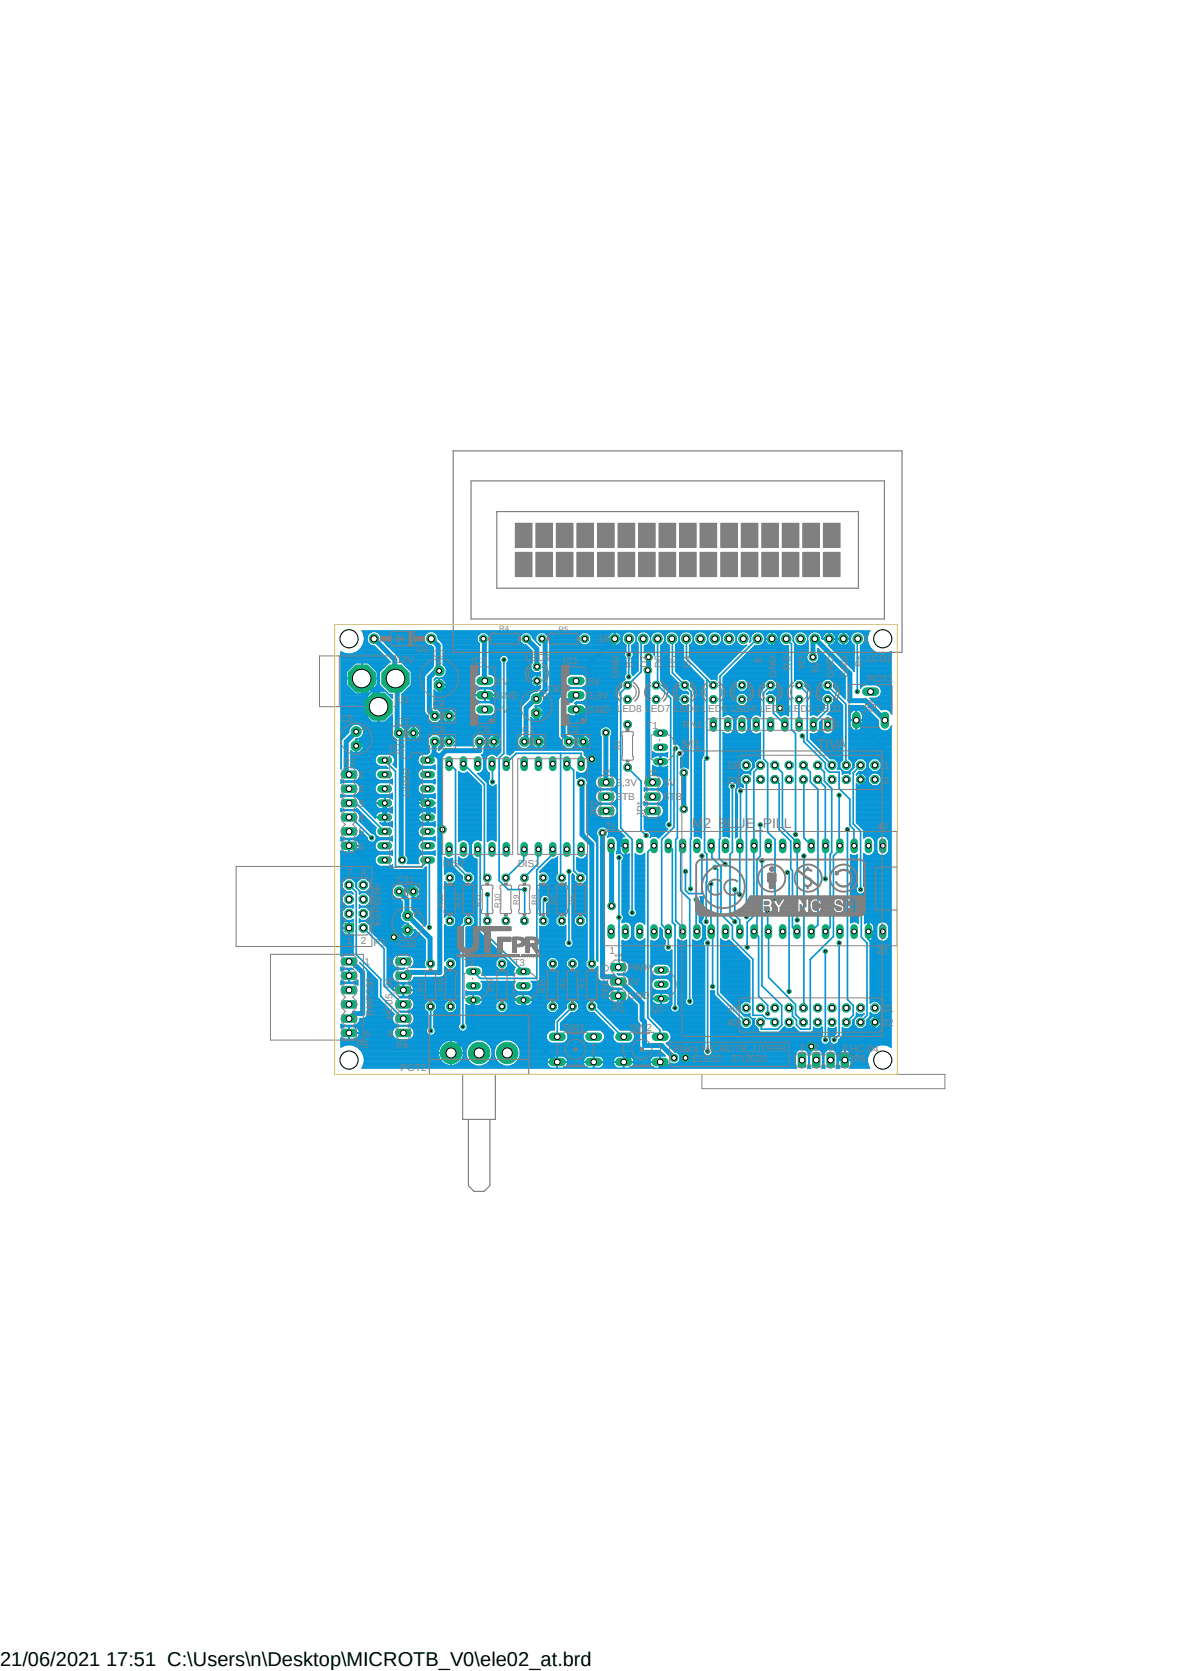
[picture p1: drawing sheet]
<svg xmlns="http://www.w3.org/2000/svg" width="210mm" height="297mm" viewBox="0 0 210 297" stroke-linecap="round" stroke-linejoin="round" font-family="sans-serif">
<defs><g id="words">
<text font-size="3.6" x="0" y="296">21/06/2021 17:51 C:\Users\n\Desktop\MICROTB_V0\ele02_at.brd</text>
<g font-size="2.5" fill="#808080">
<text x="121.2" y="133.1">M1</text>
<text x="145.2" y="133.1">TIVA</text>
<text x="122.9" y="147.2">M2 BLUE_PILL</text>
</g>
<g font-size="1.8" fill="#808080">
<text x="70.4" y="117.9">12V</text>
<text x="74" y="116">D1</text>
<text x="76.9" y="116.8">C3</text>
<text x="83.7" y="118.1">IC3</text>
<text x="93.4" y="117.5">LED9</text>
<text x="100" y="118.1">IC1</text>
<text x="106.3" y="114.2">18</text>
<text x="112.5" y="118.7" transform="rotate(-90 112.5 118.7)">B+</text>
<text x="115.1" y="118.8" transform="rotate(-90 115.1 118.8)">D7</text>
<text x="117.6" y="118.8" transform="rotate(-90 117.6 118.8)">D6</text>
<text x="120.1" y="118.8" transform="rotate(-90 120.1 118.8)">D5</text>
<text x="122.7" y="118.8" transform="rotate(-90 122.7 118.8)">D4</text>
<text x="135.4" y="117.8" transform="rotate(-90 135.4 117.8)">E</text>
<text x="140.5" y="119" transform="rotate(-90 140.5 119)">RS</text>
<text x="143" y="119.1" transform="rotate(-90 143 119.1)">VO</text>
<text x="145.5" y="119.6" transform="rotate(-90 145.5 119.6)">5V</text>
<text x="153.2" y="118.6" transform="rotate(-90 153.2 118.6)">B+</text>
<text x="153.3" y="114.2">1</text>
<text x="154" y="117.7">LCD1</text>
<text x="70.6" y="125">U1</text>
<text x="76.9" y="125.7">C4</text>
<text x="88.2" y="124.2">GND</text>
<text x="88.2" y="121.7">5V</text>
<text x="97.2" y="122.9">C8</text>
<text x="104.4" y="124.2">3,3V</text>
<text x="104.5" y="121.7">5V</text>
<text x="110" y="120.5" transform="rotate(-90 110 120.5)">GND</text>
<text x="137.9" y="120.5" transform="rotate(-90 137.9 120.5)">GND</text>
<text x="148.1" y="120.5" transform="rotate(-90 148.1 120.5)">GND</text>
<text x="150.6" y="120.5" transform="rotate(-90 150.6 120.5)">GND</text>
<text x="154.1" y="121.3">POT1</text>
<text x="60.6" y="128.3">C5</text>
<text x="70.5" y="128.8">C7</text>
<text x="76.9" y="130.3">C9</text>
<text x="84.8" y="130.3">C6</text>
<text x="88.1" y="126.7">+V</text>
<text x="92.8" y="130.3">C1</text>
<text x="100.7" y="130.3">C2</text>
<text x="104.4" y="126.7">GND</text>
<text x="109.6" y="126.5">LED8 LED7</text>
<text x="114.8" y="129.5">T1</text>
<text x="119.8" y="126.5">LED6 LED5 LED4 LED3</text>
<text x="121.3" y="129.4">RN1</text>
<text x="140.1" y="126.5">LED2</text>
<text x="145.2" y="126.5">LED1</text>
<text x="61" y="136">P2</text>
<text x="69.3" y="133.5">IC2</text>
<text x="108.3" y="137.5" transform="rotate(-90 108.3 137.5)">1</text>
<text x="116.6" y="137.5" transform="rotate(-90 116.6 137.5)">1</text>
<text x="129.2" y="136.7">19</text>
<text x="157" y="136.7">1</text>
<text x="63.8" y="138.3">1</text>
<text x="63.8" y="140.8">2</text>
<text x="63.8" y="143.4">3</text>
<text x="72.8" y="141.7" transform="rotate(-90 72.8 141.7)">L293D</text>
<text x="109.6" y="139.7">3,3V</text>
<text x="109.6" y="142.2">3TB</text>
<text x="117.9" y="142.2">5TB</text>
<text x="117.9" y="139.7">5V</text>
<text x="129.2" y="139.3">20</text>
<text x="157" y="139.3">2</text>
<text x="63.8" y="145.9">4</text>
<text x="63.8" y="148.5">5</text>
<text x="106.2" y="145.3" transform="rotate(-90 106.2 145.3)">JP2</text>
<text x="107.6" y="147.6">21</text>
<text x="114.4" y="145.3" transform="rotate(-90 114.4 145.3)">JP1</text>
<text x="155.8" y="147.6">40</text>
<text x="61.6" y="155.8">7</text>
<text x="63.8" y="151">6</text>
<text x="64.1" y="155.8">8</text>
<text x="78.7" y="154.1">DIS2</text>
<text x="92" y="154.1">DIS1</text>
<text x="70.5" y="156.9">C11</text>
<text x="61.6" y="167.9">1</text>
<text x="64.1" y="167.9">2</text>
<text x="67.6" y="164.7" transform="rotate(-90 67.6 164.7)">ESP8266</text>
<text x="64.8" y="171.5">1</text>
<text x="66.3" y="168.1">P3</text>
<text x="68.8" y="171.5">1</text>
<text x="70.8" y="168.4">C10</text>
<text x="82.3" y="171.7">T2</text>
<text x="91.2" y="171.7">T3</text>
<text x="108.3" y="169.6">1</text>
<text x="110.5" y="170.4" transform="rotate(-90 110.5 170.4)">1</text>
<text x="111.4" y="172.6">PWM</text>
<text x="155.8" y="169.6">20</text>
<text x="108.2" y="177.6" transform="rotate(-90 108.2 177.6)">SERVO</text>
<text x="108.8" y="179.8">P1</text>
<text x="111.5" y="175.1">5V</text>
<text x="111.5" y="177.6">GND</text>
<text x="115.7" y="179.8">Q1</text>
<text x="129.2" y="179.8">39</text>
<text x="156.8" y="179.8">21</text>
<text x="64.8" y="184.2">6</text>
<text x="66.3" y="180.5" transform="rotate(-90 66.3 180.5)">BMP280</text>
<text x="68.8" y="184.2">6</text>
<text x="69.8" y="181.1" transform="rotate(-90 69.8 181.1)">HC05_06</text>
<text x="100.1" y="183.2">SW1</text>
<text x="111.9" y="183.2">SW2</text>
<text x="129.1" y="182.3">40</text>
<text x="156.8" y="182.3">22</text>
<text x="63.4" y="186.4">P5</text>
<text x="70.4" y="186.4">P4</text>
<text x="71.2" y="190.3">POT2</text>
<text x="119.7" y="187">Placa MICROTB_UTFPR</text>
<text x="123" y="188.8">ELE02 - 37/2020</text>
<text x="142.1" y="186.8">1</text>
<text x="144.6" y="186.8">2</text>
<text x="147.2" y="186.8">3</text>
<text x="149.6" y="186.8">4 HC-04</text>
<text x="151.7" y="188.8">P6</text>
</g>
<g font-size="1.4" fill="#808080">
<text x="88.7" y="112.2">R4</text>
<text x="99.2" y="112.4">R5</text>
<text x="148.6" y="129.2">1</text>
<text x="110.2" y="133.3" transform="rotate(-90 110.2 133.3)">R2</text>
<text x="78.7" y="161.4" transform="rotate(-90 78.7 161.4)">R13</text>
<text x="82.1" y="161.2" transform="rotate(-90 82.1 161.2)">R12</text>
<text x="85.5" y="161.3" transform="rotate(-90 85.5 161.3)">R11</text>
<text x="88.9" y="161.4" transform="rotate(-90 88.9 161.4)">R10</text>
<text x="92.2" y="160.9" transform="rotate(-90 92.2 160.9)">R9</text>
<text x="95.5" y="160.9" transform="rotate(-90 95.5 160.9)">R8</text>
<text x="98.8" y="160.9" transform="rotate(-90 98.8 160.9)">R7</text>
<text x="102.1" y="160.9" transform="rotate(-90 102.1 160.9)">R6</text>
<text x="75.2" y="176.4" transform="rotate(-90 75.2 176.4)">R17</text>
<text x="78.7" y="176.4" transform="rotate(-90 78.7 176.4)">R16</text>
<text x="87.8" y="176.4" transform="rotate(-90 87.8 176.4)">R14</text>
<text x="96.9" y="176.5" transform="rotate(-90 96.9 176.5)">R15</text>
<text x="100.5" y="175.7" transform="rotate(-90 100.5 175.7)">R1</text>
<text x="103.9" y="175.7" transform="rotate(-90 103.9 175.7)">R3</text>
</g>
</g></defs>
<path d="M41.9 80.1l126.1 131.8M168 80.1l-126.1 131.8" fill="none" stroke="#fff" stroke-width=".18"/>
<g fill="none" stroke="#0696d7" stroke-width=".89">
<path d="M66.5 113.5l3.6 3.8v3.1l.5 .5v9.2l.7 .6v22l.2 .2M76.6 113.5l1.3 1.3v4.3l.1 .2h-.6l-1.1 1.1v5.9l1 1M85.9 113.5l.2 .2v7.3M93.5 113.5l1.9 1.9v3.1M96.3 113.5l.6 .5v8.6l-3.4 3.3v5.5l-.3 .4M109.2 113.5l-4.5 4.5v7.9l-1 1-.4 .1M115.2 116.8v1.9l-.1 .4v19.2l.9 .8M137.2 113.5l1.2 1.3v10.9l.2 .2M144.4 116.8v-3.1l.4-.2 6.2 6.2v4.8h2.8l3.4 3.5M63.3 130l-1.8 1.8v5.3l.5 .6M67.3 125.6l-.1-2.1-2.9-2.9 .7 1.3v9.1l-1.7 1.6M73.4 130.3l.1 10.3 2 2.1 .6 .1v2.3l-.1 .2"/>
<path d="M77.1 134l-1.1 1.1M77.1 134l.5 .2 .5 .5M77.3 131.8h-.2v2.2M78 121.8l1.3 1.4v4l.5 .1v4.5M78.1 134.7v38.1h-5.8l-.6 .6M85.2 131.8h.1M85.2 131.8v1.6h-6l-.9 .9-.2 .4M86.1 123.6l.7 .1 1.7 1.7v5.6l-.7 .8M95.3 126.7l.1 4.7 .3 .4M102.4 126.1l.9 .9M102.4 123.6l-1 .9h-1.3v6.2l1 1.1M103.3 127v4.7l.4 .1 1 1.1v12.8h2.1l3.4 3.4v.3l.9 .9"/>
<path d="M103.3 139.1l.1 .2v9l1.8 1.8v21.2M104.7 134.9h.5M107.7 130.2v8.9M121.5 137.4v6.4M152.1 128l4.9 4.9v7.3h-2.5l-1.6-1.6M62 150.3l.5 .1 6.3 6.3 .5 .1M68.4 142.7v2.6M69.3 156.8h2.5l1.6 1.7M69.3 156.8v9.4l.3 .3M70.9 158.5l1.4 1.4v2.7l4.1 4.2 .1 4.5M78.1 147.4h.5M107.1 148v25.6h1.9l.9 .9h.4l3.8 3.8v2.9l.4 .4v4.2h3.1l2.2 2.2"/>
<path d="M108.6 150.3l.1 10.7M62 170.9l.5 .1 1.9 1.8v7.4h-1.4l-1 .9M69.6 166.5l-.3 .3v7.2l1.9 1.9 .5 .1M72.4 165.3l-.1 .1h-1.1l-1.2 1.2-.4-.1M84.1 177.8h-.1v5.4l-3.9 4M93 177.8v5.1l6 5.9M109.9 177l2.9 2.9v3.3l.4 .5v2.7l-2.4 2.4M154.3 165.6l1.1 1.2v10.2l1.6 1.6v1.6l-1.9 1.7v1.5l-5 5-1-.8v-.6l-1-1h-4M121.8 188l-1.4 1.5h-3v-.6l-.1-.1"/>
</g>
<g fill="none" stroke="#0696d7" stroke-width=".18">
<path d="M60.6 116.5h7.5M60.6 115.8v20.9M60.6 119.5h1M60.6 117.9h8.4M60.6 119.9h1M60.6 119.8h1M60.6 119.7h1M60.6 119.6h1M60.6 119.4h1M60.6 119.3h1.1M60.6 119.2h1.2M60.6 119.1h1.3"/>
<path d="M60.6 119h1.4M60.6 118.9h1.5M60.6 118.8h1.5M60.6 118.7h1.6M60.6 118.7h1.7M60.6 118.6h1.8M60.6 118.5h1.9M60.6 118.4h2M60.6 118.3h2.1M60.6 118.2h2.2M60.6 118.1h2.3M60.6 118h2.3"/>
<path d="M60.6 117.9h2.4M60.6 117.7h8.7M60.6 117.6h8.7M60.6 117.5h8.6M60.6 117.4h8.5M60.6 117.3h8.4M60.6 117.3h8.3M60.6 117.1h8.2M60.6 117.1h8.1M60.6 117h8.1M60.6 116.9h8M60.6 116.8h7.9"/>
<path d="M60.6 116.7h7.8M60.6 116.6h7.7M60.6 116.5h7.6M60.6 116.4h7.4M60.6 116.2h7.3M60.6 116.2h.9M60.6 116.1h.6M60.6 116h.3M60.6 115.9h.1M60.6 115.8v.1M61.6 119.5v1M62.6 116.2h5.3"/>
<path d="M62.9 116.1h4.9M63.1 116h4.6M63.2 117.9l-1.6 1.6M63.3 115.9h4.3M63.4 115.8h4.1M63.6 115.7h3.8M63.7 115.7h3.6M63.8 115.6h3.4M63.9 115.5h3.2M64 115.4h3.1M64.1 115.3h2.9M64.1 115.2h2.8"/>
<path d="M64.2 119.5h.1M64.2 117.9v5.4h-1l-1.6-1.6v-1.1h5.4v1.1l-1.6 1.6h-1.1v-5.4M64.2 119.9h.1M64.2 119.8h.1M64.2 119.7h.1M64.2 119.6h.1M64.2 119.4h.1M64.2 119.3h.1M64.2 119.2h.1M64.2 119.1h.1M64.2 119h.1M64.2 118.9h.1"/>
<path d="M64.2 118.8h.1M64.2 118.7h.1M64.2 118.6h.1M64.2 118.5h.1M64.2 118.4h.1M64.2 118.3h.1M64.2 118.2h.1M64.2 118.1h.1M64.2 118h.1M64.2 117.9h.1M64.2 115.1h2.6M64.3 115h2.4"/>
<path d="M64.3 114.9h2.3M64.3 114.9h2.2M64.3 112.2h90.2M64.4 112.3h90.1M64.4 114.8h2.1l2.8 2.8M64.4 112.4h1.6M64.5 114.7h1.5M64.5 114.6h1.2M64.5 112.5h1.2M64.5 112.4h1.3M64.6 114.5h1.1M64.6 114.4h1"/>
<path d="M64.6 112.6h1M64.6 114.3h.9M64.6 114.2h.8M64.6 112.8h.8M64.6 112.7h.9M64.6 114.1h.8M64.6 113h.8M64.6 112.9h.8M64.7 114h.6M64.7 113.2h.6M64.7 113.1h.6M64.7 113.9a2.72 2.72 0 0 1-4.1 1.9"/>
<path d="M64.7 113.9v-.7l-.4-1.1h90.3l-.5 1.1v.7M64.7 113.9h.5M64.7 113.8h.5M64.7 113.7h.5M64.7 113.6h.5M64.7 113.5h.5M64.7 113.4h.5M64.7 113.3h.5M64.7 113.2h.5M65.2 113.8l.2 .5 .3 .3M65.4 117.9l1.6 1.6M65.5 117.9h3.4"/>
<path d="M65.6 118h3.2M65.7 118.1h3M65.7 114.6l.5 .2M65.8 118.2h2.9M65.9 118.3h2.7M66 118.4h2.5M66 118.5h2.4M66.1 118.6h2.2M66.2 112.3a1.26 1.26 0 0 0-1 1.5M66.2 118.7h2M66.3 118.7h1.8M66.4 118.8h1.6"/>
<path d="M66.5 118.9h1.4M66.6 119h1.3M66.7 119.1h1.1M66.7 112.3a1.21 1.21 0 0 1 1 1.3l2.9 2.9M66.8 119.2h.9M66.8 119.3h.8M66.9 112.4h9.3M66.9 119.4h.6M67 119.5h.4M67 119.5v1M67 119.9h.4M67 119.8h.4"/>
<path d="M67 119.7h.4M67 119.6h.4M67.1 112.4h8.9M67.2 112.5h8.7M67.3 112.6h8.5M67.4 112.7h8.3M67.4 119.4v2.4l1.7 1.6h.6v.8l-1.3-1.3M67.5 112.8h8.1M67.5 112.9h8M67.6 113h7.9M67.6 113.1h7.9M67.6 113.2h7.8"/>
<path d="M67.7 113.6h7.7M67.7 113.5h7.7M67.7 113.4h7.7M67.7 113.3h7.7M67.7 113.2h7.7M67.8 113.7h7.6M67.9 113.8h7.5M67.9 113.9h7.5M68 114h7.4M68.2 114h7.3M68.2 114.1h7.3M68.3 114.2h7.3"/>
<path d="M68.4 114.3h7.2M68.5 114.4h7.2M68.6 114.5h7.2M68.7 114.6h7.2M68.7 114.7h7.4M68.8 114.8h7.9l.3 .3M68.9 114.9h7.9M69 114.9h7.8M69.1 117.8l-1.7 1.6M69.1 115h7.8M69.2 115.1h7.8M69.3 117.6v.2h-8.7"/>
<path d="M69.3 115.2h7.7M69.4 115.3h7.6M69.5 115.4h7.5M69.6 115.5h7.4M69.6 115.6h7.4M69.7 115.7h7.3M69.8 115.7h7.2M69.9 115.8h7.1M70 115.9h7M70.1 116h6.9M70.2 116.1h6.8M70.3 116.2h6.7"/>
<path d="M70.4 116.2h6.6M70.4 116.4h6.6M70.5 116.5h6.5M70.6 116.5l.4 .6v.7h6M70.6 116.5h6.4M70.7 116.6h6.3M70.8 116.7h6.2M70.9 116.8h6.1M70.9 116.9h6.1M71 117h6M71 117.7h6M71 117.6h6"/>
<path d="M71 117.5h6M71 117.4h6M71 117.3h6M71 117.1h6M71.4 117.8l1.7 1.6M71.5 117.9h5.5M71.6 117.9h5.4M71.7 118h5.3M71.8 118.1h5.2M71.9 118.2h5.1M72 118.3h5M72.1 118.4h4.9"/>
<path d="M72.1 118.5h4.8M72.2 118.6h4.7M72.3 118.7h4.5M72.4 118.7h4.4M72.5 118.8h4.2M72.6 118.9h4M72.7 119h3.8M72.8 119.1h3.6M72.9 119.2h3.4M72.9 119.3h3.3M73 119.4h3.2M73.1 119.4v2.4l-1.7 1.6"/>
<path d="M73.1 119.5h2.9M73.1 119.9h2.5M73.1 119.8h2.6M73.1 119.7h2.7M73.1 119.6h2.8M73.1 119.5h3M75.4 113.8l.5 .8M75.8 119.7l-.4 .6v6.1l.6 .9M75.9 114.6l.5 .2M76.4 112.3a1.33 1.33 0 0 0-1 1.5M76.8 118.7l-1 1M76.9 112.3a1.19 1.19 0 0 1 1 1.2l.5 .5"/>
<path d="M76.9 118.5l-.1 .2M77 115.1v3.3M77 118.4l-.1 .1M77 112.4h34.4M77.3 112.4h31.5M77.4 112.5h8M77.5 112.6h7.8M77.6 112.7h7.6M77.6 112.8h7.5M77.7 112.9h7.3M77.7 113h7.2M77.8 113.1h7"/>
<path d="M77.8 113.2h7M77.9 113.5h6.9M77.9 113.4h6.9M77.9 113.3h6.9M77.9 113.2h6.9M77.9 113.6h6.9M78 113.7h6.8M78.1 113.8h6.7M78.2 113.9h6.6M78.3 114h6.5M78.4 114l.3 .6v3.6M78.4 114h6.5"/>
<path d="M78.4 114.1h6.6M78.5 114.2h6.5M78.6 114.3h6.5M78.7 114.4h6.5M78.7 114.6h6.5M78.7 114.5h6.5M78.7 116.5h6.5M78.7 117.8h6.5M78.7 114.8h6.5M78.7 115.7h6.5M78.7 118.2l.4 .3 .2 .5M78.7 118.2h.1"/>
<path d="M78.7 117.9h6.5M78.7 118.1h6.5M78.7 118h6.5M78.7 117.7h6.5M78.7 117.6h6.5M78.7 117.5h6.5M78.7 117.4h6.5M78.7 117.3h6.5M78.7 117.1h6.5M78.7 117h6.5M78.7 116.9h6.5M78.7 116.8h6.5"/>
<path d="M78.7 116.7h6.5M78.7 116.6h6.5M78.7 116.4h6.5M78.7 116.2h6.5M78.7 116.1h6.5M78.7 116h6.5M78.7 115.9h6.5M78.7 115.8h6.5M78.7 115.6h6.5M78.7 115.5h6.5M78.7 115.4h6.5M78.7 115.3h6.5"/>
<path d="M78.7 115.2h6.5M78.7 115.1h6.5M78.7 115h6.5M78.7 114.9h6.5M78.7 114.7h6.5M78.8 118.2h6.4M78.9 118.3h6.3M79 118.4h6.2M79.1 118.5h6.1M79.1 119.9h5.9M79.1 118.6h6.1M79.2 119.8h6"/>
<path d="M79.2 118.7h6M79.2 119.7h6M79.2 119.6h6M79.2 118.8h6M79.3 119.5h5.9M79.3 119l-.2 1-.4 .4M79.3 119.4h5.9M79.3 119.3h5.9M79.3 119.2h5.9M79.3 119.1h5.9M79.3 119h5.9M79.3 118.9h5.9"/>
<path d="M84.8 114v-.9l.6-.6h.9l.7 .6v.9M84.8 114l.4 .3v5.5a1.14 1.14 0 0 0-1 1M86.4 112.5h6.6M86.5 112.6h6.4M86.6 112.7h6.2M86.7 112.8h6M86.7 112.9h5.9M86.8 113h5.7M86.9 116.5h7.6M86.9 117.8h2.1M86.9 114.8h6.7M86.9 115.7h7.6"/>
<path d="M86.9 114.6h6.5l1.1 1.1v2.2M86.9 114v5.8l.6 .2 .4 .4M86.9 119.5h2.1M86.9 117.9h2.1M86.9 119.8h2.1M86.9 119.7h2.1M86.9 119.6h2.1M86.9 119.4h2.1M86.9 119.3h2.1M86.9 119.2h2.1M86.9 119.1h2.1M86.9 119h2.1"/>
<path d="M86.9 118.9h2.1M86.9 118.8h2.1M86.9 118.7h2.1M86.9 118.6h2.1M86.9 118.5h2.1M86.9 118.4h2.1M86.9 118.3h2.1M86.9 118.2h2.1M86.9 118.1h2.1M86.9 118h2.1M86.9 117.7h2M86.9 117.6h2"/>
<path d="M86.9 117.5h1.9M86.9 117.4h1.9M86.9 117.3h1.9M86.9 117.1h1.9M86.9 117h1.9M86.9 116.9h2M86.9 116.8h2M86.9 116.7h2.1M86.9 116.6h2.2M86.9 116.5h2.3M86.9 116.4h7.6M86.9 116.2h7.6"/>
<path d="M86.9 116.1h7.6M86.9 116h7.6M86.9 115.9h7.6M86.9 115.8h7.6M86.9 115.6h7.5M86.9 115.5h7.4M86.9 115.4h7.3M86.9 115.3h7.2M86.9 115.2h7.1M86.9 115.1h7M86.9 115h7M86.9 114.9h6.9"/>
<path d="M86.9 114.9h6.8M86.9 114.7h6.6M86.9 114.5h6.1M86.9 114.4h5.9M86.9 114.3h5.9M86.9 114.2h5.8M86.9 114.1h5.7M86.9 114h5.6M86.9 113.1h5.6M87 114h-.1M87 114h5.4M87 113.9h5.4"/>
<path d="M87 113.8h5.4M87 113.7h5.4M87 113.6h5.4M87 113.5h5.4M87 113.4h5.4M87 113.3h5.4M87 113.2h5.4M87.2 119.9h1.8M88.9 116.8l-.1 .3 .1 .6M88.9 117.7l.1 15.9-.6 .6M89.4 116.5l-.5 .3M89.7 116.5l.5 .3"/>
<path d="M89.9 116.5h4.6M90 116.6h4.5M90.1 119.5h5.9M90.1 117.9h4.4M90.1 119.9h5.9M90.1 119.8h5.9M90.1 119.7h5.9M90.1 119.6h5.9M90.1 119.5h4.8M90.1 119.4h4.7M90.1 119.3h4.6M90.1 119.2h4.5"/>
<path d="M90.1 119.1h4.4M90.1 119h4.3M90.1 118.9h4.2M90.1 118.8h4.2M90.1 118.7h4.2M90.1 118.6h4.2M90.1 118.5h4.2M90.1 118.4h4.2M90.1 118.3h4.2M90.1 118.2h4.2M90.1 118.1h4.2M90.1 118h4.2"/>
<path d="M90.1 117.9h4.3M90.1 117.8h4.4M90.1 116.7h4.4M90.2 117.7l-.1 .1v16.2h.7M90.2 116.8l.1 .3-.1 .6M90.2 117.7h4.3M90.2 116.8h4.3M90.3 117.6h4.2M90.3 116.9h4.2M90.3 117.5h4.2M90.3 117h4.2M90.3 117.4h4.2"/>
<path d="M90.3 117.3h4.2M90.3 117.1h4.2M92.4 114l.6 .6M94 112.5h1.8M94.1 112.6h1.6M94.2 112.7h1.4M94.3 112.8h1.2M94.3 118v.9M94.3 118.9l.7 .6M94.4 112.9h1M94.4 113h.9M94.5 117.9l-.2 .1"/>
<path d="M94.5 113.1h.7M94.6 113.3l1.4 1.5v-.2h-.2M94.6 113.3v-.2l-.7-.6h-.9l-.6 .6v.9M94.6 113.3h.6M94.6 113.2h.6M94.7 113.4h.5M94.7 113.5h.5M94.8 113.6h.4M94.9 113.7h.3M95 113.8h.2M95.1 113.9h.1M95.7 114.5h.1"/>
<path d="M95.8 119.5l.2-.1v.8l-.2-.2M95.9 119.5h.1M95.9 114.7h.1M96.8 112.5h6.6M96.9 112.6h6.4M97 112.7h6.2M97.1 112.8h6M97.2 112.9h5.8M97.2 113h5.8M97.3 113.1h5.6M97.4 113.3v-.2l-.7-.6h-.9l-.6 .6v.9M97.4 113.3l.3 .6"/>
<path d="M97.4 113.3h5.4M97.4 113.2h5.4M97.5 113.4h5.3M97.5 113.5h5.3M97.6 113.6h5.2M97.6 113.7h5.2M97.7 113.8h5.1M97.7 116.5h13.3M97.7 117.8h13.5M97.7 114.8h13.5M97.7 113.9v8.9l-.1 .3-1 1a1.3 1.3 0 0 1-1.6 1.4h4.2M97.7 115.7h13.5"/>
<path d="M97.7 114.6h11M97.7 119.5h13.5M97.7 117.9h13.5M97.7 119.9h3.6M97.7 119.8h13.4M97.7 119.7h13.5M97.7 119.6h13.5M97.7 119.4h13.5M97.7 119.3h13.5M97.7 119.2h13.5M97.7 119.1h13.5M97.7 119h13.5"/>
<path d="M97.7 118.9h13.5M97.7 118.8h13.5M97.7 118.7h13.5M97.7 118.6h13.5M97.7 118.5h13.5M97.7 118.4h13.5M97.7 118.3h13.5M97.7 118.2h13.5M97.7 118.1h13.5M97.7 118h13.5M97.7 117.7h13.5M97.7 117.6h13.5"/>
<path d="M97.7 117.5h13.5M97.7 117.4h13.5M97.7 117.3h13.5M97.7 117.1h13.5M97.7 117h13.5M97.7 116.9h13.4M97.7 116.8h13.4M97.7 116.7h13.3M97.7 116.6h13.3M97.7 116.4h13.3M97.7 116.2h13.3M97.7 116.1h13.3"/>
<path d="M97.7 116h13.3M97.7 115.9h13.4M97.7 115.8h13.5M97.7 115.6h13.5M97.7 115.5h13.5M97.7 115.4h13.5M97.7 115.3h13.5M97.7 115.2h13.5M97.7 115.1h13.5M97.7 115h13.5M97.7 114.9h13.5M97.7 114.7h11.2"/>
<path d="M97.7 114.5h5.6M97.7 114.4h5.6M97.7 114.3h5.5M97.7 114.2h5.4M97.7 114.1h5.3M97.7 114h5.2M97.7 114h5.1M97.7 113.9h5.1M102.8 114v-.9l.7-.6h.9l.6 .6v.9M102.8 114l.7 .6M103.5 119.9h7.5M104.4 112.5h4.2"/>
<path d="M104.4 114.5h4.1M104.5 112.6h4M104.6 114.4h3.9M104.6 112.7h3.8M104.6 114.3h3.8M104.7 112.8h3.6M104.7 114.2h3.6M104.8 112.9h3.4M104.8 114.1h3.4M104.9 113h3.3M104.9 114h3.3M104.9 113.1h3.3"/>
<path d="M105 114l-.6 .6M105 114h3.1M105 113.9h3.1M105 113.8h3.1M105 113.7h3.1M105 113.6h4.1M105 113.5h4.1M105 113.4h3.1M105 113.3h3.1M105 113.2h3.1M108.1 113.6h2.3M108.1 113.5h2.3"/>
<path d="M108.1 113.6v.2M108.1 113.5h.1M108.1 113.6v.1M108.1 113.8l.1 .2M108.2 113.1l-.1 .4M108.2 114l.4 .6 .5 .1M108.6 112.5l-.4 .6M108.8 112.4l-.2 .1M109.1 114.6h.2M109.1 112.4v2.3M109.1 112.4h.1M109.1 112.4h-.3"/>
<path d="M109.1 114.7l.1 .1M109.1 114.7h.2M109.1 114.5h.2M109.1 114.4h.2M109.1 114.3h.2M109.1 114.2h.2M109.1 114.1h.2M109.1 114h.2M109.1 113.9h.2M109.1 113.8h.2M109.1 113.7h.2M109.1 113.4h.2"/>
<path d="M109.1 113.3h.2M109.1 113.2h.2M109.1 113.1h.2M109.1 113h.2M109.1 112.9h.2M109.1 112.8h.2M109.1 112.7h.2M109.1 112.6h.2M109.1 112.5h.2M109.1 112.4h.2M109.3 112.4v2.3M109.3 114.7v.1"/>
<path d="M109.3 112.4l.6 .1 .4 .6M109.3 112.4h.1M109.3 113.6h1.2M109.3 113.5h1.2M109.6 114.7h1.6M109.6 112.4h1.6M109.8 114.6h1.2M109.8 112.5h1.2M109.9 114.5h1.1M109.9 112.6h1M110 114.4h.9M110.1 112.7h.7"/>
<path d="M110.1 114.3l-.2 .3-.6 .1M110.1 114.3h.7M110.2 112.8h.5M110.2 114.2h.5M110.2 112.9h.5M110.2 114.1l-.1 .2M110.2 114.1h.5M110.2 113h.5M110.3 114h.3M110.3 113.1l.1 .4M110.3 113.2h.3M110.3 113.1h.3"/>
<path d="M110.4 113.8l-.2 .3M110.4 113.9h.2M110.4 113.8h.1M110.4 113.3h.1M110.4 113.2h.1M110.4 113.5h.1M110.4 113.6v.1M110.4 113.6v.2M110.4 113.7h.1M110.4 113.4h.1M110.5 113.8a1.27 1.27 0 0 1 1.3-1.5 1.27 1.27 0 0 1 1.2 1.5M110.5 113.8l.2 .5 .5 .3v1.2l-.1 .1"/>
<path d="M111 116.5l.1 .3M111.1 116.8l.1 .1v2.9a.68 .68 0 0 0-.1 .9l-.7 .6M111.1 115.9l-.1 .6M112.2 112.4h1.7M112.3 117.8h1.1M112.3 114.8h1.1M112.3 115.7h1.1M112.3 119.5h.7M112.3 117.9h1.1M112.3 119.7h.6M112.3 119.6h.6M112.3 119.5h.8"/>
<path d="M112.3 119.4h.9M112.3 119.3h1M112.3 119.2h1.1M112.3 119.1h1.1M112.3 119h1.1M112.3 118.9h1.1M112.3 118.8h1.1M112.3 118.7h1.1M112.3 118.6h1.1M112.3 118.5h1.1M112.3 118.4h1.1M112.3 118.3h1.1"/>
<path d="M112.3 118.2h1.1M112.3 118.1h1.1M112.3 118h1.1M112.3 117.7h1.1M112.3 117.6h1.1M112.3 117.5h1.1M112.3 117.4h1.1M112.3 117.3h1.1M112.3 117.1h1.1M112.3 117h1.1M112.3 115.6h1.1M112.3 115.5h1.1"/>
<path d="M112.3 115.4h1.1M112.3 115.3h1.1M112.3 115.2h1.1M112.3 115.1h1.1M112.3 115h1.1M112.3 114.9h1.1M112.3 116.9h1.1M112.3 115.8h1.1M112.3 114.7h1.1M112.4 119.8h.4M112.4 116.8l-.1 .1v2.9l.2 .3M112.4 115.9l.1 .6"/>
<path d="M112.4 116.8h1M112.4 115.9h1M112.4 112.4h1.3M112.4 119.9h.3M112.4 116.7h1M112.4 116h1M112.5 114.6l-.2 .1v1.1l.1 .1M112.5 114.6h.9M112.5 116.6h.9M112.5 116.1h.9M112.5 116.5h.9M112.5 116.5l-.1 .3"/>
<path d="M112.5 116.4h.9M112.5 116.2h.9M112.5 112.5h1M112.6 114.5h.8M112.6 112.6h.9M112.6 114.4h.8M112.7 112.7h.7M112.8 114.3h.5M112.8 112.8h.5M112.8 114.2h.4M112.9 114.1h.3M112.9 112.9h.3"/>
<path d="M112.9 114h.3M112.9 113.1h.3M112.9 113h.3M112.9 114h.2M112.9 113.2h.2M113 113.9h.1M113 113.2h.1M113 113.8l-.5 .8M113 113.8h.1M113 113.7h.1M113 113.6h.1M113 113.5h.1"/>
<path d="M113 113.4h.1M113 113.3h.1M113.1 113.8a1.27 1.27 0 0 1 1.2-1.5 1.27 1.27 0 0 1 1.3 1.5M113.1 113.8l.3 .6M113.4 114.4v4.8M113.4 119.2l-.9 .9M114.5 115.7h1.8M114.5 116h.1M114.5 115.9h.1M114.5 115.8h.3M114.5 115.6h1.8M114.5 115.5h1.8"/>
<path d="M114.5 115.4h1.8M114.5 115.3h1.8M114.5 115.2h1.8M114.5 115.1h1.8M114.5 115h1.8M114.5 114.9h1.8M114.6 114.8h1.7M114.7 112.4h1.8M114.9 114.7h1.4M114.9 112.4h1.3M115 114.6l-.5 .2v1.3l.1-.2M115 115.7l-.4 .2"/>
<path d="M115 114.6h1.1M115.1 112.5h1M115.1 114.5h.9M115.1 112.6h.9M115.2 114.4h.8M115.2 112.7h.7M115.3 114.3h.6M115.3 112.8h.5M115.4 114.2h.4M115.4 114.1h.3M115.4 112.9h.4M115.4 115.7l.5 .2"/>
<path d="M115.4 114h.3M115.4 113.1h.3M115.4 113h.3M115.5 114h.2M115.5 113.2h.2M115.5 113.9h.2M115.5 113.2h.1M115.6 113.8l-.6 .8M115.6 113.8h.1M115.6 113.7h.1M115.6 113.6h.1M115.6 113.5h.1"/>
<path d="M115.6 113.4h.1M115.6 113.3h.1M115.6 113.8a1.27 1.27 0 0 1 1.3-1.5 1.27 1.27 0 0 1 1.2 1.5M115.6 113.8l.2 .5 .5 .3v1.9M115.7 115.8h.6M115.9 115.9l.4 .6M115.9 115.9h.4M116 116h.3M116 116.1h.3M116.1 116.2h.2M116.2 116.2h.1M116.2 116.4h.1"/>
<path d="M116.2 116.5h.1M116.3 116.5v.1M117.3 112.4h1.7M117.4 116.5h1.5M117.4 117.8h1.5M117.4 114.8h1.5M117.4 114.7v6.4M117.4 115.7h1.5M117.4 119.5h1.5M117.4 117.9h1.5M117.4 119.9h1.6M117.4 119.8h1.6"/>
<path d="M117.4 119.7h1.5M117.4 119.6h1.5M117.4 119.4h1.5M117.4 119.3h1.5M117.4 119.2h1.5M117.4 119.1h1.5M117.4 119h1.5M117.4 118.9h1.5M117.4 118.8h1.5M117.4 118.7h1.5M117.4 118.6h1.5M117.4 118.5h1.5"/>
<path d="M117.4 118.4h1.5M117.4 118.3h1.5M117.4 118.2h1.5M117.4 118.1h1.5M117.4 118h1.5M117.4 117.7h1.5M117.4 117.6h1.5M117.4 117.5h1.5M117.4 117.4h1.5M117.4 117.3h1.5M117.4 117.1h1.5M117.4 117h1.5"/>
<path d="M117.4 116.9h1.5M117.4 116.8h1.5M117.4 116.7h1.5M117.4 116.6h1.5M117.4 116.4h1.5M117.4 116.2h1.5M117.4 116.1h1.5M117.4 116h1.5M117.4 115.9h1.5M117.4 115.8h1.5M117.4 115.6h1.5M117.4 115.5h1.5"/>
<path d="M117.4 115.4h1.5M117.4 115.3h1.5M117.4 115.2h1.5M117.4 115.1h1.5M117.4 115h1.5M117.4 114.9h1.5M117.4 114.7h1.5M117.5 112.4h1.3M117.6 114.6l-.2 .1M117.6 114.6h1.1M117.6 112.5h1M117.6 114.5h1"/>
<path d="M117.7 112.6h.8M117.7 114.4h.8M117.8 112.7h.6M117.8 114.3h.6M117.9 112.8h.5M117.9 114.2h.4M117.9 114.1h.4M117.9 112.9h.4M118 114h.2M118 113.1h.2M118 113h.3M118 113.2h.2"/>
<path d="M118.1 113.9h.1M118.1 113.2h.1M118.1 113.8l-.5 .8M118.1 113.8h.1M118.1 113.7h.1M118.1 113.6h.1M118.1 113.5h.1M118.1 113.4h.1M118.1 113.3h.1M118.2 113.8a1.27 1.27 0 0 1 1.2-1.5 1.27 1.27 0 0 1 1.2 1.5M118.2 113.8l.1 .5 .6 .4v5.1l1.7 1.7M119.8 112.4h1.7"/>
<path d="M120 116.5h1.4M120 117.8h1.9M120 114.8h1.4M120 115.7h1.4M120 117.9h2M120 119.3h3.4M120 119.2h3.3M120 119.1h3.2M120 119h3.1M120 118.9h3M120 118.8h2.9M120 118.7h2.9"/>
<path d="M120 118.7h2.8M120 118.6h2.6M120 118.5h2.6M120 118.4h2.5M120 118.3h2.4M120 118.2h2.3M120 118.1h2.2M120 118h2.1M120 117.7h1.8M120 117.6h1.7M120 117.5h1.6M120 117.4h1.5"/>
<path d="M120 117.3h1.4M120 117.1h1.4M120 117h1.4M120 116.9h1.4M120 116.8h1.4M120 116.7h1.4M120 116.6h1.4M120 116.4h1.4M120 116.2h1.4M120 116.1h1.4M120 116h1.4M120 115.9h1.4"/>
<path d="M120 115.8h1.4M120 115.6h1.4M120 115.5h1.4M120 115.4h1.4M120 115.3h1.4M120 115.2h1.4M120 115.1h1.4M120 115h1.4M120 114.9h1.4M120 114.7h1.4M120 112.4h1.3M120.1 119.4h3.3"/>
<path d="M120.1 114.6l-.1 4.7 1.4 1.4h.7l.6 .6M120.1 114.6h1.1M120.1 119.5h3.4M120.1 112.5h1.1M120.2 114.5h.9M120.2 119.5h3.4M120.2 112.6h.9M120.3 114.4h.7M120.3 119.6h3.4M120.3 112.7h.7M120.4 114.3h.5M120.4 119.7h3.4"/>
<path d="M120.4 112.8h.5M120.4 114.2h.5M120.5 119.8h3.4M120.5 114.1h.3M120.5 113h.3M120.5 112.9h.4M120.5 114h.3M120.5 113.1h.3M120.6 119.9h3.4M120.6 114h.1M120.6 113.2h.1M120.6 113.9h.1"/>
<path d="M120.6 113.8l-.5 .8M120.6 113.8h.1M120.6 113.7h.1M120.6 113.6h.1M120.6 113.5h.1M120.6 113.4h.1M120.6 113.3h.1M120.7 113.8a1.25 1.25 0 0 1 1.2-1.5 1.25 1.25 0 0 1 1.2 1.5M120.7 113.8l.2 .5 .3 .3M121.2 114.6l.2 .1M121.4 114.7v2.6l3.7 3.7M122.3 112.4h1.8"/>
<path d="M122.5 116.5h8.4M122.5 114.8h10.1M122.5 116.9l3.8 3.7M122.5 115.7h9.1M122.5 116.9h7.9M122.5 116.8h8M122.5 116.7h8.1M122.5 116.6h8.2M122.5 116.5h8.3M122.5 116.4h8.5M122.5 116.2h8.6M122.5 116.1h8.7"/>
<path d="M122.5 116h8.8M122.5 115.9h8.9M122.5 115.8h9M122.5 115.7h9.2M122.5 115.6h9.3M122.5 115.5h9.4M122.5 115.4h9.5M122.5 115.3h9.5M122.5 115.2h9.6M122.5 115.1h9.7M122.5 115h9.8M122.5 114.9h9.9"/>
<path d="M122.5 114.9h10M122.5 114.7h1.5M122.6 112.4h1.3M122.6 117h7.7M122.6 114.6h-.1v2.3M122.6 114.6h1.1M122.7 117.1h7.6M122.7 112.5h1M122.7 114.5h1M122.8 117.1h7.4M122.8 112.6h.8M122.8 114.4h.8"/>
<path d="M122.9 117.3h7.2M122.9 112.7h.6M122.9 114.3h.6M122.9 112.8h.5M123 117.3h7M123 114.2h.4M123 114.1h.4M123 113h.4M123 112.9h.4M123.1 117.4h6.8M123.1 114h.2M123.1 113.1h.2"/>
<path d="M123.1 113.2h.2M123.1 113.8l-.1 .5-.4 .3M123.1 117.5h6.7M123.1 113.9h.1M123.1 113.8h.1M123.1 113.7h.1M123.1 113.6h.1M123.1 113.5h.1M123.1 113.4h.1M123.1 113.3h.1M123.1 113.2h.1M123.2 113.8a1.25 1.25 0 0 1 1.3-1.5 1.25 1.25 0 0 1 1.2 1.5"/>
<path d="M123.2 113.8l.2 .5 .3 .3M123.2 117.6h6.6M123.3 117.7h6.3M123.4 117.8h6.1M123.5 117.9h6M123.6 117.9h5.8M123.7 118h5.6M123.7 114.6l.5 .2M123.7 118.1h5.5M123.8 118.2h5.3M124 118.3h5M124 118.4h4.9"/>
<path d="M124.1 118.5h4.8M124.2 118.6h4.6M124.3 118.7h4.4M124.4 118.7h4.2M124.5 118.8h4M124.5 118.9h3.9M124.6 119h3.7M124.7 119.1h3.5M124.8 119.2h3.3M124.8 112.4h1.8M124.9 119.3h3.2M125 119.4h3"/>
<path d="M125 114.7h1.5M125.1 119.5h2.8M125.1 112.4h1.3M125.2 114.6h1.1M125.2 119.5h2.6M125.2 114.6l-.5 .2M125.2 112.5h1M125.3 119.6h2.4M125.3 114.5h.9M125.3 112.6h.9M125.3 119.7h2.3M125.3 114.4h.8"/>
<path d="M125.4 112.7h.7M125.4 119.8h2.1M125.4 114.3h.6M125.5 112.8h.5M125.5 119.9h1.9M125.5 114.2h.4M125.6 114.1h.3M125.6 113h.3M125.6 112.9h.3M125.6 114h.3M125.6 113.1h.3M125.6 114h.2"/>
<path d="M125.6 113.2h.2M125.7 113.8l-.2 .5-.3 .3M125.7 113.9h.1M125.7 113.8h.1M125.7 113.7h.1M125.7 113.6h.1M125.7 113.5h.1M125.7 113.4h.1M125.7 113.3h.1M125.7 113.2h.1M125.8 113.8a1.25 1.25 0 0 1 1.2-1.5 1.25 1.25 0 0 1 1.2 1.5M125.8 113.8l.1 .5 .4 .3"/>
<path d="M126.3 114.6l.4 .2M127.4 112.4h1.8M127.6 114.7h1.4M127.6 112.4h1.3M127.7 114.6h1.1M127.7 114.6l-.4 .2M127.8 112.5h1M127.8 114.5h.9M127.8 112.6h.9M127.9 114.4h.8M127.9 112.7h.7M128 114.3h.6"/>
<path d="M128 112.8h.5M128.1 114.2h.4M128.1 114.1h.3M128.1 113h.3M128.1 112.9h.4M128.1 114h.3M128.1 113.1h.3M128.2 114h.2M128.2 113.2h.2M128.2 113.8l-.1 .5-.4 .3M128.2 113.9h.1M128.2 113.8h.1"/>
<path d="M128.2 113.7h.1M128.2 113.6h.1M128.2 113.5h.1M128.2 113.4h.1M128.2 113.3h.1M128.2 113.2h.1M128.3 113.8a1.25 1.25 0 0 1 1.2-1.5 1.25 1.25 0 0 1 1.3 1.5M128.3 113.8l.2 .5 .3 .3M128.8 114.6l.5 .2M129 119.9h11.1M129.1 119.8h11M129.2 119.7h10.9"/>
<path d="M129.2 119.6h10.9M129.3 119.5h10.8M129.4 119.5h10.7M129.5 119.4h10.6M129.6 119.3h10.5M129.7 119.2h10.4M129.8 119.1h10.3M129.8 119h10.3M129.9 112.4h1.8M130 118.9h10.1M130 118.8h10.1M130 114.7h1.6"/>
<path d="M130.1 118.7h10M130.1 112.4h1.4M130.2 118.7h9.9M130.3 114.6h1.1M130.3 114.6l-.5 .2M130.3 118.6h9.8M130.3 112.5h1M130.3 114.5h1M130.4 118.5h9.7M130.4 112.6h.8M130.4 114.4h.8M130.5 118.4h9.6"/>
<path d="M130.5 112.7h.6M130.5 114.3h.6M130.6 118.3h9.5M130.6 112.8h.5M130.6 114.2h.4M130.6 112.9h.4M130.6 118.2h9.5M130.6 114.1h.4M130.6 113h.4M130.7 114h.2M130.7 113.1h.2M130.7 118.1h9.4"/>
<path d="M130.7 113.2h.2M130.8 113.8l-.2 .5-.3 .3M130.8 113.9h.1M130.8 113.8h.1M130.8 113.7h.1M130.8 113.6h.1M130.8 113.5h.1M130.8 113.4h.1M130.8 113.3h.1M130.8 113.2h.1M130.9 113.8a1.25 1.25 0 0 1 1.2-1.5 1.25 1.25 0 0 1 1.2 1.5M130.9 113.8l.1 .5 .4 .3"/>
<path d="M130.9 118h9.2M130.9 117.9h9.2M131 117.9h9.1M131.1 117.8h9M131.2 117.7h8.9M131.3 117.6h8.8M131.4 114.6l.4 .2M131.4 117.5h8.7M131.4 117.4h8.7M131.5 117.3h8.6M131.6 117.3h8.5M131.7 117.1h8.4"/>
<path d="M131.8 117.1h8.3M131.9 117h8.2M132 116.9h8.1M132.1 116.8h8M132.2 116.7h7.9M132.2 116.6h7.9M132.3 114.8l.4-.2-5.3 5.3v1M132.3 116.5h7.8M132.4 116.5h7.7M132.5 112.4h1.7M132.5 116.4h7.6M132.6 114.7h.1"/>
<path d="M132.6 116.2h7.5M132.7 112.4h1.3M132.7 116.2h7.4M132.8 116.1h7.3M132.8 112.5h1.1M132.9 116h7.2M132.9 112.6h.9M133 115.9h7.1M133 112.7h.7M133.1 115.8h7M133.1 112.8h.5M133.1 115.7h7"/>
<path d="M133.1 112.9h.4M133.2 114.1v.1M133.2 113h.3M133.2 115.7h6.9M133.2 114h.1M133.2 113.1h.3M133.3 114h.1M133.3 113.2h.1M133.3 113.8l-.1 .4 .2-.3v-.1M133.3 115.6h6.8M133.3 113.9h.1M133.3 113.8h.1"/>
<path d="M133.3 113.7h.1M133.3 113.6h.1M133.3 113.5h.1M133.3 113.4h.1M133.3 113.3h.1M133.4 115.5h6.7M133.5 115.4h6.6M133.6 115.3h6.5M133.7 115.2h6.4M133.8 115.1h6.3M133.9 115h6.2M133.9 114.9h6.2"/>
<path d="M134 114.9h6.1M134.1 114.8h5.3M134.4 114.8l-.2-.1-5.7 5.7v7l.2-.2M135 112.4h4.3M135.1 114.7h1.8M135.2 112.4h1.5M135.3 114.6l-.4 .2M135.3 114.6h1.3M135.4 112.5h1.2M135.4 114.5h1.1M135.5 112.6h.9M135.5 114.4h.9"/>
<path d="M135.6 112.7h.7M135.6 114.3h.7M135.6 112.8h.6M135.7 112.8a1.27 1.27 0 0 0-1.6-.4 1.27 1.27 0 0 0-.7 1.4M135.7 112.8l.1 1M135.7 114.2h.5M135.7 112.9h.5M135.7 114.1h.4M135.7 113h.4M135.8 114h.3M135.8 113.1h.3M135.8 113.2h.3"/>
<path d="M135.8 113.8l-.1 .5-.4 .3M135.8 113.9h.2M135.8 113.8h.2M135.8 113.7h.2M135.8 113.6h1.3M135.8 113.5h1.3M135.8 113.4h.2M135.8 113.3h.2M135.8 113.2h.2M136 113.6h2.3M136 113.5h2.3M136 113.5h.1"/>
<path d="M136 113.6v.1M136 113.6v.2M136 113.8l.1 .3M136.1 114.1l.2 .2M136.3 114.3l.6 .4M136.5 112.5l-.4 .6-.1 .4M136.9 114.7h.2M137.1 114.6h.1M137.1 112.4v2.3M137.1 112.4h.1M137.1 112.4l-.6 .1M137.1 114.7v.1"/>
<path d="M137.1 114.7h.1M137.1 114.5h.1M137.1 114.4h.1M137.1 114.3h.1M137.1 114.2h.1M137.1 114.1h.1M137.1 114h.1M137.1 113.9h.1M137.1 113.8h.1M137.1 113.7h.1M137.1 113.4h.1M137.1 113.3h.1"/>
<path d="M137.1 113.2h.1M137.1 113.1h.1M137.1 113h.1M137.1 112.9h.1M137.1 112.8h.1M137.1 112.7h.1M137.1 112.6h.1M137.1 112.5h.1M137.2 112.4v2.3M137.2 114.7l.1 .1M137.2 112.4h.1M137.2 112.4l.6 .1"/>
<path d="M137.2 113.6h1.3M137.2 113.5h1.3M137.5 114.7h1.6M137.6 112.4h1.5M137.7 114.6h1.3M137.8 112.5l.4 .6M137.8 112.5h1.1M137.8 114.5h1.1M137.9 112.6h1M138 114.4h.8M138 112.7h.8M138 114.3l-.4 .3-.4 .1"/>
<path d="M138 114.3h.7M138 112.8h.7M138.1 114.2h.5M138.1 112.9h.5M138.2 114.1l-.2 .2M138.2 114.1h.4M138.2 113h.4M138.2 114v.1M138.2 113.1l.1 .4M138.2 114h.4M138.2 113.1h.4M138.3 114h.2"/>
<path d="M138.3 113.9h.2M138.3 113.2h.2M138.3 113.8l-.1 .2M138.3 113.8h.2M138.3 113.7h.2M138.3 113.4h.2M138.3 113.3h.2M138.3 113.6l.1 .1M138.3 113.6v.2M138.3 113.5h.1M138.5 113.8a1.25 1.25 0 0 1 1.2-1.5 1.25 1.25 0 0 1 1.2 1.5M138.5 113.8l.1 .5 .4 .3"/>
<path d="M139 114.6l.4 .2h.7M140 114.8l.1-.1-.1 12.5M140.1 112.4h1.7M140.3 112.4h1.3M140.5 112.5h1M140.5 112.6h.9M140.6 112.7h.7M140.7 112.8h.5M140.8 112.9h.3M140.8 113h.3M140.8 113.1h.3M140.9 114h.2"/>
<path d="M140.9 113.9h.1M140.9 113.2h.2M140.9 113.8v.1l.3 .4M140.9 113.8h.1M140.9 113.7h.1M140.9 113.6h.1M140.9 113.5h.1M140.9 113.4h.1M140.9 113.3h.1M140.9 113.2h.1M141 113.8a1.27 1.27 0 0 1 1.2-1.5 1.27 1.27 0 0 1 1.3 1.5M141 113.8l.2 .5"/>
<path d="M141 114h.1M141.1 114.1h.1M141.2 116.5h2.2M141.2 117.8h2.8M141.2 114.8h.7M141.2 114.3v6.8M141.2 114.3l.3 .3M141.2 115.7h2.4M141.2 114.6h.3M141.2 119.5h8.4M141.2 117.9h3M141.2 119.9h8.8"/>
<path d="M141.2 119.8h8.7M141.2 119.7h8.6M141.2 119.6h8.5M141.2 119.5h8.3M141.2 119.4h8.2M141.2 119.3h8.2M141.2 119.2h8.1M141.2 119.1h8M141.2 119h7.9M141.2 118.9h7.8M141.2 118.8h7.7M141.2 118.7h7.6"/>
<path d="M141.2 118.7h7.5M141.2 118.6h7.4M141.2 118.5h7.3M141.2 118.4h7.3M141.2 118.3h7.2M141.2 118.2h7.1M141.2 118.1h7M141.2 118h6.9M141.2 117.9h6.8M141.2 117.7h2.6M141.2 117.6h2.5M141.2 117.5h2.4"/>
<path d="M141.2 117.4h2.3M141.2 117.3h2.3M141.2 117.1h2.2M141.2 117h2.1M141.2 116.9h2.1M141.2 116.8h2.1M141.2 116.7h2.1M141.2 116.6h2.1M141.2 116.4h2.3M141.2 116.2h2.3M141.2 116.2h2.4M141.2 116.1h2.4"/>
<path d="M141.2 116h2.4M141.2 115.9h2.4M141.2 115.8h2.4M141.2 115.6h2.4M141.2 115.5h2.4M141.2 115.4h2.4M141.2 115.3h2.4M141.2 115.2h2.4M141.2 115.1h2.4M141.2 115h2.4M141.2 114.9h2.4M141.2 114.7h.5"/>
<path d="M141.2 114.5h.2M141.2 114.4h.2M141.2 114.3h.1M141.2 114.2v.1M141.5 114.6l.5 .2h1.6M142.6 112.4h1.8M142.7 114.7h.9M142.8 112.4h1.3M143 114.6h.6M143 112.5h1M143 114.5h.6M143.1 112.6h.8"/>
<path d="M143.1 114.4h.5M143.2 112.7h.6M143.2 114.3h.4M143.3 112.8h.5M143.3 114.2h.3M143.3 112.9h.4M143.3 114.1h.3M143.3 113h.3M143.4 114h.2M143.4 113.1h.2M143.4 113.9h.2M143.4 113.2h.2"/>
<path d="M143.5 113.8l-.2 .5-.8 .5M143.5 113.8h.1M143.5 113.7h.1M143.5 113.6h.1M143.5 113.5h.1M143.5 113.4h.1M143.5 113.3h.1M143.5 113.2h.1M143.5 113.8l.1 2.4a.95 .95 0 0 0-.1 1.2M143.5 117.4a1.1 1.1 0 0 0 1.8 0M144.7 117.9h3.3M144.9 117.8h2.9"/>
<path d="M145.1 117.7h2.6M145.2 117.6h2.5M145.2 112.4h6.8M145.2 117.5h2.4M145.3 115.7h.5M145.3 116.1h.9M145.3 116h.8M145.3 115.9h.7M145.3 115.8h.6M145.3 115.7h.4M145.3 115.6h.3M145.3 115.5h.2"/>
<path d="M145.3 115.4h.2M145.3 115.3h.1M145.3 117.4a1.03 1.03 0 0 0 0-1.2v-1l4.9 4.9M145.3 117.4h2.2M145.3 116.2h1M145.4 117.3h2M145.4 116.2h.9M145.4 112.4h1.5M145.4 117.3h1.9M145.4 116.4h1M145.5 116.5h1M145.5 117.1h1.7"/>
<path d="M145.5 117h1.6M145.5 116.9h1.4M145.5 116.8h1.4M145.5 116.7h1.3M145.5 116.6h1.2M145.5 116.5h1.1M145.5 112.5h1.2M145.6 112.6h1M145.7 112.7h.8M145.8 112.8h.6M145.8 112.9h.5M145.9 113h.4"/>
<path d="M145.9 113.1h.3M146 113.2h.2M146 113.5h1.2M146 113.4h.1M146 113.3h.2M146.1 113.6h1.1M146.1 113.6l-.1-.1a1.26 1.26 0 0 0-1.4-1.2 1.26 1.26 0 0 0-1.1 1.5M146.1 113.6l.1 .1M146.1 113.6h2.4M146.1 113.5h.1M146.1 113.5h2.4M146.2 113.1l-.1 .4"/>
<path d="M147.2 114.8h4.6M147.2 112.4v2.3M147.2 112.4h.1M147.2 112.4l-.5 .1-.5 .6M147.2 114.6h.2M147.2 114.7h.2M147.2 114.5h.2M147.2 114.4h.2M147.2 114.3h.2M147.2 114.2h.2M147.2 114.1h.2M147.2 114h.2"/>
<path d="M147.2 113.9h.2M147.2 113.8h.2M147.2 113.7h.2M147.2 113.4h.2M147.2 113.3h.2M147.2 113.2h.2M147.2 113.1h.2M147.2 113h.2M147.2 112.9h.2M147.2 112.8h.2M147.2 112.7h.2M147.2 112.6h.2"/>
<path d="M147.2 112.5h.2M147.2 112.4h.2M147.3 114.9h4.5M147.4 112.4v2.3M147.4 114.7v.1M147.4 112.4h.3M147.4 112.4h.1M147.4 114.9h4.4M147.4 113.6h2.4M147.4 113.5h2.4M147.5 115h4.3M147.6 115.1h4.2"/>
<path d="M147.6 114.7h1.9M147.7 115.2h4.1M147.7 112.4l.2 .1M147.7 112.4h1.7M147.8 115.3h4M147.8 114.6h1.5M147.9 115.4h3.9M147.9 112.5l.5 .6M147.9 112.5h1.4M148 115.5h3.8M148 114.5h1.2M148 115.6h3.8"/>
<path d="M148 112.6h1.1M148.1 114.4h1M148.1 115.7h3.7M148.1 112.7h.9M148.2 114.3l-.8 .4M148.2 115.7h3.6M148.2 114.3h.8M148.2 112.8h.7M148.3 114.2h.6M148.3 115.8h3.5M148.3 112.9h.6M148.3 114.1h.5"/>
<path d="M148.3 113h.5M148.4 114l-.2 .3M148.4 113.1l.1 .4M148.4 115.9h3.4M148.4 114h.4M148.4 113.1h.4M148.4 113.9h.3M148.4 113.2h.4M148.5 113.8l-.1 .2M148.5 113.6v.2M148.5 113.6v.1M148.5 113.5h.1"/>
<path d="M148.5 116h3.3M148.5 113.8h.2M148.5 113.7h.2M148.5 113.4h.2M148.5 113.3h.2M148.5 113.2h.2M148.5 116.1h3.3M148.7 113.6h2.3M148.7 113.5h2.3M148.7 113.6v.1M148.7 113.5h.1M148.7 113.6v.2"/>
<path d="M148.7 116.2h3.1M148.7 113.8l.1 .3M148.8 113.1l-.1 .4M148.8 116.2h3M148.8 114.1l.2 .2M148.8 116.4h3M148.9 116.5h2.9M149 114.3l.2 .3 .6 .1M149 116.5h2.8M149.1 116.6h2.7M149.2 116.7h2.6M149.3 116.8h2.5"/>
<path d="M149.4 116.9h2.4M149.4 117h2.4M149.6 117.1h2.2M149.7 117.3h2.1M149.8 114.7v.1M149.8 114.6h.1M149.8 112.4v2.3M149.8 112.4h.1M149.8 112.4l-.6 .1-.4 .6M149.8 114.7h.1M149.8 114.5h.1M149.8 114.4h.1"/>
<path d="M149.8 114.3h.1M149.8 114.2h.1M149.8 114.1h.1M149.8 114h.1M149.8 113.9h.1M149.8 113.8h.1M149.8 113.7h.1M149.8 113.4h.1M149.8 113.3h.1M149.8 113.2h.1M149.8 113.1h.1M149.8 113h.1"/>
<path d="M149.8 112.9h.1M149.8 112.8h.1M149.8 112.7h.1M149.8 112.6h.1M149.8 112.5h.1M149.8 117.3h2M149.9 117.4h1.9M149.9 112.4v2.3M149.9 114.7l.1 .1M149.9 112.4h.4M149.9 112.4h.1M149.9 113.6h1.2"/>
<path d="M149.9 113.5h1.2M150 117.5h1.8M150.1 117.6h1.7M150.2 117.7h1.6M150.2 114.7h1.6M150.2 117.8h1.6M150.3 112.4l.2 .1M150.3 112.4h1.5M150.3 117.9h1.5M150.4 114.6h1.3M150.4 117.9h1.4M150.5 112.5l.4 .6"/>
<path d="M150.5 112.5h1.1M150.5 118h1.3M150.5 114.5h1.1M150.6 112.6h1M150.6 118.1h1.2M150.6 114.4h.9M150.7 112.7h.8M150.7 118.2h1.1M150.7 114.3l-.8 .4M150.7 114.3h.7M150.7 112.8h.7M150.8 118.3h1"/>
<path d="M150.8 114.2h.5M150.8 112.9h.5M150.9 118.4h.9M150.9 114.1h.4M150.9 113h.4M150.9 114l-.2 .3M150.9 113.1l.1 .4M150.9 114h.4M150.9 113.1h.4M151 118.5h.8M151 114h.2M151 113.9h.2"/>
<path d="M151 113.2h.2M151 113.8l-.1 .2M151 113.6v.2M151 113.6v.1M151 113.5h.1M151 113.8h.1M151 113.7h.1M151 113.4h.1M151 113.3h.1M151 118.6h.8M151.1 113.8a1.27 1.27 0 0 1 1.3-1.5 1.27 1.27 0 0 1 1.2 1.5M151.1 113.8l.6 .8"/>
<path d="M151.1 118.7h.7M151.2 118.7h.6M151.3 118.8h.5M151.4 118.9h.4M151.5 119h.3M151.6 119.1h.2M151.7 114.6l.1 4.8-4.6-4.7 .1 .1M151.7 119.2h.1M151.7 119.3h.1M152.8 112.4h1.6M152.9 116.5h5.4M152.9 117.8h5.4"/>
<path d="M152.9 114.8h1.5M152.9 115.7h2.4M152.9 119.5h5.4M152.9 117.9h5.4M152.9 119.9h5.4M152.9 119.8h5.4M152.9 119.7h5.4M152.9 119.6h5.4M152.9 119.4h5.4M152.9 119.3h5.4M152.9 119.2h5.4M152.9 119.1h5.4"/>
<path d="M152.9 119h5.4M152.9 118.9h5.4M152.9 118.8h5.4M152.9 118.7h5.4M152.9 118.6h5.4M152.9 118.5h5.4M152.9 118.4h5.4M152.9 118.3h5.4M152.9 118.2h5.4M152.9 118.1h5.4M152.9 118h5.4M152.9 117.7h5.4"/>
<path d="M152.9 117.6h5.4M152.9 117.5h5.4M152.9 117.4h5.4M152.9 117.3h5.4M152.9 117.1h5.4M152.9 117h5.4M152.9 116.9h5.4M152.9 116.8h5.4M152.9 116.7h5.4M152.9 116.6h5.4M152.9 116.4h5.4M152.9 116.2h5.4"/>
<path d="M152.9 116.2h3.4M152.9 116.1h3.1M152.9 116h2.8M152.9 115.9h2.7M152.9 115.8h2.5M152.9 115.7h2.3M152.9 115.6h2.2M152.9 115.5h2.1M152.9 115.4h2M152.9 115.3h1.9M152.9 115.2h1.8M152.9 115.1h1.7"/>
<path d="M152.9 115h1.7M152.9 114.9h1.6M152.9 114.7h1.5M153 112.4h1.3M153.1 114.6h1.2M153.2 112.5h1.1M153.2 114.5h1.1M153.2 112.6h1.1M153.3 114.4h1M153.3 112.7h1M153.4 114.3h.9M153.4 112.8h.9"/>
<path d="M153.5 114.2h.7M153.5 112.9h.7M153.5 114.1h.7M153.5 113h.7M153.5 114h.7M153.5 113.1h.7M153.6 113.9h.5M153.6 113.2h.5M153.6 113.8l-.1 .5-.6 .4v7.7M153.6 113.8h.5M153.6 113.7h.5M153.6 113.6h.5"/>
<path d="M153.6 113.5h.5M153.6 113.4h.5M153.6 113.3h.5M154.1 113.9l.6 1.3M154.7 115.2a2.73 2.73 0 0 0 3.6 .6v11.1l-.1-.3M157.4 116.2h.9M157.7 116.1h.6M157.9 116h.4M158.1 115.9h.2M158.2 115.8h.1M60.6 134h.1M60.6 132.6h.1"/>
<path d="M60.6 131.7h.1M60.6 136.5h.1M60.6 138.7h.2M60.6 139.1h.2M60.6 122.9h2.1M60.6 125.7h6.8v2.7M60.6 128.4h9.1M60.6 138.6v.6M60.6 139h9.1M60.6 138.8h9.1M60.6 133.8h.1M60.6 132.5h.1"/>
<path d="M60.6 131.4h.2M60.6 124.1h4.3M60.6 130.5h1.1M60.6 123.3h2.5M60.6 134.7h.1M60.6 133h.1M60.6 127.2h4.4M60.6 126.2h3.9M60.6 126h3.9M60.6 124.7h3.9M60.6 122.4h1.6M60.6 122.1h1.3"/>
<path d="M60.6 129.2h1.8M60.6 120h1M60.6 128h5.2M60.6 126.8h4M60.6 126.7h3.9M60.6 123h2.2M60.6 121.9h1.1M60.6 120.5h6.8M60.6 123.7h4.8M60.6 122.5h1.7M60.6 129.8h1.4M60.6 126.1h3.9"/>
<path d="M60.6 130.2h1.3M60.6 136.4h.1M60.6 134.4h.1M60.6 138.9h9.1M60.6 136.6h.1M60.6 136.3h.1M60.6 136.1h.1M60.6 136h.1M60.6 135.9h.1M60.6 135.8h.1M60.6 135.7h.1M60.6 135.6h.1"/>
<path d="M60.6 135.5h.1M60.6 135.4h.1M60.6 135.3h.1M60.6 135.2h.1M60.6 135.1h.1M60.6 135h.1M60.6 134.9h.1M60.6 134.8h.1M60.6 134.6h.1M60.6 134.5h.1M60.6 134.3h.1M60.6 134.2h.1"/>
<path d="M60.6 134.1h.1M60.6 133.9h.1M60.6 133.7h.1M60.6 133.6h.1M60.6 133.5h.1M60.6 133.4h.1M60.6 133.3h.1M60.6 133.2h.1M60.6 133.1h.1M60.6 132.9h.1M60.6 132.8h.1M60.6 132.7h.1"/>
<path d="M60.6 132.4h.1M60.6 132.3h.1M60.6 132.2h.1M60.6 132.1h.1M60.6 132h.1M60.6 131.9h.1M60.6 131.8h.1M60.6 131.6h.1M60.6 131.5h.1M60.6 131.4h.1M60.6 131.3h.3M60.6 131.2h.4"/>
<path d="M60.6 131.1h.4M60.6 131h.6M60.6 130.9h.7M60.6 130.7h.8M60.6 130.6h.9M60.6 130.6h1M60.6 130.4h1.2M60.6 130.3h1.2M60.6 130.1h1.4M60.6 130h1.4M60.6 129.7h1.4M60.6 129.6h1.5"/>
<path d="M60.6 129.5h1.5M60.6 129.4h1.5M60.6 129.3h1.6M60.6 129.2h1.7M60.6 129.1h1.8M60.6 128.9h1.9M60.6 128.9h2.1M60.6 128.8h2.3M60.6 128.7h9.1M60.6 128.6h9.1M60.6 128.5h9.1M60.6 128.3h5.4"/>
<path d="M60.6 128.2h5.4M60.6 128.1h5.3M60.6 127.9h5.1M60.6 127.8h5M60.6 127.7h4.9M60.6 127.6h4.8M60.6 127.5h4.7M60.6 127.4h4.6M60.6 127.3h4.5M60.6 127.1h4.3M60.6 127h4.2M60.6 126.9h4.1"/>
<path d="M60.6 126.7h4M60.6 126.6h3.9M60.6 126.5h3.9M60.6 126.4h3.9M60.6 126.3h3.9M60.6 125.9h3.9M60.6 125.8h3.9M60.6 125.6h6.6M60.6 125.4h3.9M60.6 125.3h3.9M60.6 125.2h3.9M60.6 125.1h3.9"/>
<path d="M60.6 125h3.9M60.6 124.9h3.9M60.6 124.8h3.9M60.6 124.6h3.9M60.6 124.5h3.9M60.6 124.4h4M60.6 124.3h4M60.6 124.2h4.1M60.6 124.2h4.2M60.6 124h4.4M60.6 123.9h4.5M60.6 123.8h4.6"/>
<path d="M60.6 123.7h4.7M60.6 123.5h4.8M60.6 123.4h4.9M60.6 123.4h5M60.6 123.2h2.4M60.6 123.1h2.3M60.6 122.8h2M60.6 122.7h1.9M60.6 122.6h1.8M60.6 122.3h1.5M60.6 122.2h1.4M60.6 122h1.2"/>
<path d="M60.6 121.8h1M60.6 121.7h1M60.6 121.6h1M60.6 121.5h1M60.6 121.4h1M60.6 121.3h1M60.6 121.2h1M60.6 121.1h1M60.6 121h1M60.6 120.9h1M60.6 120.8h1M60.6 120.7h1"/>
<path d="M60.6 120.6h3.6M60.6 120.4h1M60.6 120.3h1M60.6 120.2h1M60.6 120.1h1M60.6 138.6l.4 .2M60.7 136.6l-.1 .1M60.8 131.4l1.2-1.2a1.33 1.33 0 0 1 1.2-1.5 1.33 1.33 0 0 1 1.4 1.4 1.33 1.33 0 0 1-1.4 1.3M60.8 131.4l-.1 .3v4.9M61 139l-.4 .2M62.4 134h8M62.4 133.4v3.1a1.21 1.21 0 0 1 1.5 .8 1.21 1.21 0 0 1-.9 1.5"/>
<path d="M62.4 133.4l.4 .4M62.4 133.8h8M62.4 134.7h4.4M62.4 136.4h6.3M62.4 134.4h4.5M62.4 136.4h6.4M62.4 136.3h6.3M62.4 136.1h5M62.4 136.1h4.8M62.4 136h4.7M62.4 135.9h4.6M62.4 135.8h4.5"/>
<path d="M62.4 135.7h4.4M62.4 135.6h4.4M62.4 135.6h4.3M62.4 135.5h4.3M62.4 135.4h4.2M62.4 135.3h4.2M62.4 135.2h4.2M62.4 135.1h4.2M62.4 135h4.2M62.4 134.9h4.2M62.4 134.8h4.3M62.4 134.7h4.3"/>
<path d="M62.4 134.6h4.4M62.4 134.5h4.4M62.4 134.3h4.6M62.4 134.2h4.7M62.4 134.1h4.9M62.4 133.9h8M62.4 133.7h.3M62.4 133.6h.2M62.4 133.5h.1M62.4 133.4h.1M63 139l.5 .2 .3 .3M63.2 139.1h6.5"/>
<path d="M63.2 131.7h.2M63.2 138.7h6.5M63.2 133.8v-1.2h1.3v.5l-.7 .7M63.2 131.4v1.1h7.2M63.2 131.4h7.1M63.2 133h.2M63.2 133.7h.2M63.2 133.6h.2M63.2 133.5h.2M63.2 133.4h.2M63.2 133.3h.2M63.2 133.2h.2"/>
<path d="M63.2 133.1h.2M63.2 132.9h.2M63.2 132.8h.2M63.2 132.7h.2M63.2 132.4h.2M63.2 132.3h.2M63.2 132.2h.2M63.2 132.1h.2M63.2 132h.2M63.2 131.9h.2M63.2 131.8h.2M63.2 131.6h.2"/>
<path d="M63.2 131.5h.2M63.2 131.4h.2M63.3 136.6h4.1M63.4 132.6h7M63.4 131.4v2.4M63.4 139.2h4M63.4 138.6h3.9M63.5 136.7h3.7M63.5 139.3h3.6M63.5 138.6h3.6M63.5 136.8h3.6M63.6 139.4h3.4"/>
<path d="M63.6 138.5h3.4M63.7 139.4h3.2M63.7 136.9h3.3M63.7 131.3h6.5M63.7 128.8h6M63.7 138.4h3.2M63.8 139.5l.2 .5v.4M63.8 139.5h3M63.8 136.9h3.1M63.8 131.4l.7 .7M63.8 139.6h3M63.8 138.3h3"/>
<path d="M63.8 138.2h3M63.8 137h3M63.8 139.7h3M63.8 138.1h3M63.8 137.2h3M63.9 139.8h2.8M63.9 138h2.8M63.9 137.2h2.8M63.9 131.4h6.5M63.9 131.2h6.2M63.9 128.9h5.8M63.9 137.4h2.7"/>
<path d="M63.9 139.9h2.8M63.9 137.9h2.8M63.9 137.3h2.8M63.9 133.7h6.5M64 137.5h2.6M64 140h2.6M64 137.8h2.6M64 137.7h2.6M64 137.6h2.6M64 131.5h6.4M64 133.6h6.4M64.1 131.6h6.3"/>
<path d="M64.1 131.1h5.9M64.1 128.9h5.6M64.1 133.5h6.3M64.1 131h5.8M64.1 129.1h5.6M64.2 131.7h6.2M64.2 133.4h6.2M64.2 122.9h.1M64.2 123.3h.1M64.2 122.4h.1M64.2 122.1h.1M64.2 129.2h5.5"/>
<path d="M64.2 120h.1M64.2 123h.1M64.2 121.9h.1M64.2 122.5h.1M64.2 130.9h5.6M64.2 123.2h.1M64.2 123.1h.1M64.2 122.8h.1M64.2 122.7h.1M64.2 122.6h.1M64.2 122.3h.1M64.2 122.2h.1"/>
<path d="M64.2 122h.1M64.2 121.8h.1M64.2 121.7h.1M64.2 121.6h.1M64.2 121.5h.1M64.2 121.4h.1M64.2 121.3h.1M64.2 121.2h.1M64.2 121.1h.1M64.2 121h.1M64.2 120.9h.1M64.2 120.8h.1"/>
<path d="M64.2 120.7h.1M64.2 120.4h.1M64.2 120.3h.1M64.2 120.2h.1M64.2 120.1h.1M64.3 133.3h6.1M64.3 131.8h6.1M64.3 130.9h5.4M64.3 129.2h5.4M64.3 133.2h6.1M64.3 131.9h6.1M64.3 120.6h3.1"/>
<path d="M64.4 130.7h5.3M64.4 129.3h5.3M64.4 133.1h6M64.4 132h6M64.4 130.6h5.3M64.4 129.4h5.3M64.5 130.6h5.2M64.5 129.5h5.2M64.5 125.7v1l1.6 1.7M64.5 132.1v.4M64.5 130.5h5.2M64.5 133h5.9"/>
<path d="M64.5 133.1h5.9M64.5 132.9h5.9M64.5 132.8h5.9M64.5 132.7h5.9M64.5 132.4h5.9M64.5 132.3h5.9M64.5 132.2h5.9M64.5 132.1h5.9M64.5 129.6h5.2M64.6 130.4h5.1M64.6 130.3h5.1M64.6 129.8h5.1"/>
<path d="M64.6 129.7h5.1M64.6 130.2h5.1M64.6 130.1h5.1M64.6 130h5.1M65.4 123.3h.3M65.5 123.2h.3M65.7 123.1h.2M65.7 123h.3M65.8 122.9h.2M65.9 122.9h2.6M66 122.8h2.5M66.1 122.7h2.3"/>
<path d="M66.1 122.9l-1.6 1.6v1M66.2 122.6h2.1M66.3 122.5h1.9M66.3 122.4h1.8M66.4 122.3h1.6M66.5 122.2h1.4M66.6 134.9l.2 .8M66.6 137.5v.4l.5 .7M66.6 140v.4M66.6 122.1h1.2M66.7 122h1M66.8 135.7l.7 .5h1.1l.4 .4-5.9-.1"/>
<path d="M66.8 137l-.2 .5M66.8 122h.8M66.9 121.9h.7M67 121.8h.5M67 120h.4M67 121.7h.4M67 121.6h.4M67 121.5h.4M67 121.4h.4M67 121.3h.4M67 121.2h.4M67 121.1h.4"/>
<path d="M67 121h.4M67 120.9h.4M67 120.8h.4M67 120.7h.4M67 120.4h.4M67 120.3h.4M67 120.2h.4M67 120.1h.4M67.1 134.2l-.5 .7M67.1 138.6l.4 .1M67.2 122.9v5.5M67.2 124.1h.2"/>
<path d="M67.2 123.3h.2M67.2 127.2h.2M67.2 126.2h.2M67.2 126h.2M67.2 124.7h.2M67.2 128h.2M67.2 126.8h.2M67.2 126.7h.2M67.2 123h.2M67.2 123.7h.2M67.2 126.1h.2M67.2 128.3h.2"/>
<path d="M67.2 128.2h.2M67.2 128.1h.2M67.2 127.9h.2M67.2 127.8h.2M67.2 127.7h.2M67.2 127.6h.2M67.2 127.5h.2M67.2 127.4h.2M67.2 127.3h.2M67.2 127.1h.2M67.2 127h.2M67.2 126.9h.2"/>
<path d="M67.2 126.6h.2M67.2 126.5h.2M67.2 126.4h.2M67.2 126.3h.2M67.2 125.9h.2M67.2 125.8h.2M67.2 125.4h.2M67.2 125.3h.2M67.2 125.2h.2M67.2 125.1h.2M67.2 125h.2M67.2 124.9h.2"/>
<path d="M67.2 124.8h.2M67.2 124.6h.2M67.2 124.5h.2M67.2 124.4h.2M67.2 124.3h.2M67.2 124.2h.2M67.2 124h.2M67.2 123.9h.2M67.2 123.8h.2M67.2 123.5h.2M67.2 123.4h.2M67.2 123.2h.2"/>
<path d="M67.2 123.1h.2M67.2 122.9h.2M67.4 122.9v2.6h-6.8M67.5 134l-.4 .2M67.5 136.6l-.7 .4M67.5 139.1l-.7 .5-.2 .4M68.4 128.4l1.3-1.4v2.8M68.5 128.3h1.2M68.5 122.9h.1M68.6 123h.1M68.6 128.2h1.1M68.7 128.1h1"/>
<path d="M68.7 123.1h.1M68.7 128h1M68.7 123.2h.2M68.8 123.3h.2M68.8 127.9h.9M68.9 127.8h.8M68.9 123.4h.1M69 127.7h.7M69 123.4h.7M69.1 127.6h.6M69.1 123.5h.6M69.2 138.7l.5-.3v1l-.5-.3"/>
<path d="M69.2 134l.4 .2M69.2 123.7h.5M69.2 127.6h.5M69.3 127.5h.4M69.3 123.7h.4M69.4 139.2h.3M69.4 138.6h.3M69.4 127.4h.3M69.4 123.8h.3M69.4 134.1h1M69.5 127.3h.2M69.5 123.9h.2"/>
<path d="M69.6 127.2h.1M69.6 124h.1M69.6 139.3h.1M69.6 138.6h.1M69.6 134.2l.5 .7M69.6 124.1h.1M69.6 134.2h.8M69.6 127.1h.1M69.7 139.4h.1M69.7 129.8v1l.7 .7v5l-.6-.7 .1-.1M69.7 138.5h.1M69.7 134.3h.7"/>
<path d="M69.8 134.4h.6M69.8 135.9h.6M69.8 135.8h.6M69.9 134.5h.5M69.9 136h.5M69.9 135.7h.5M69.9 134.6h.5M70 134.7h.4M70 135.6h.4M70 136.1h.4M70 135.5h.4M70.1 135.4h.3"/>
<path d="M70.1 134.8h.3M70.1 134.9l-.2 .8M70.1 136.1h.3M70.1 135.3h.3M70.1 135.2h.3M70.1 135.1h.3M70.1 135h.3M70.1 134.9h.3M70.2 136.3h.2M70.3 136.4h.1M70.4 136.4h.1M71.4 123.4v5.7l.7 .7v.6"/>
<path d="M71.4 123.4h.1M71.4 125.5h4M71.4 125.7h4M71.4 128.4h5.3M71.4 124.1h4M71.4 127.2h4.5M71.4 126.2h4M71.4 126h4M71.4 124.7h4M71.4 128h4.9M71.4 126.8h4.2M71.4 126.7h4.1"/>
<path d="M71.4 128.4h17.6M71.4 123.7h4M71.4 126.1h4M71.4 129.1h17.6M71.4 128.9h17.6M71.4 128.8h17.6M71.4 128.7h17.6M71.4 128.6h17.6M71.4 128.5h17.6M71.4 128.3h5.1M71.4 128.2h5.1M71.4 128.1h5"/>
<path d="M71.4 127.9h4.8M71.4 127.8h4.7M71.4 127.7h4.6M71.4 127.6h4.6M71.4 127.5h4.6M71.4 127.4h4.6M71.4 127.3h4.6M71.4 127.1h4.5M71.4 127h4.4M71.4 126.9h4.3M71.4 126.6h4M71.4 126.5h4"/>
<path d="M71.4 126.4h4M71.4 126.3h4M71.4 125.9h4M71.4 125.8h4M71.4 125.6h4M71.4 125.4h4M71.4 125.3h4M71.4 125.2h4M71.4 125.1h4M71.4 125h4M71.4 124.9h4M71.4 124.8h4"/>
<path d="M71.4 124.6h4M71.4 124.5h4M71.4 124.4h4M71.4 124.3h4M71.4 124.2h4M71.4 124h4M71.4 123.9h4M71.4 123.8h4M71.4 123.5h4M71.4 123.4h4M71.5 129.2h17.5M71.5 123.4h3.9"/>
<path d="M71.5 123.3h3.9M71.5 129.2h1.4M71.6 129.3h1.2M71.7 123.2h3.7M71.7 129.4h1M71.8 123.1h3.6M71.8 123h3.6M71.8 129.5h.8M71.9 129.6h.7M71.9 122.9h3.5M72 122.9h3.4M72 129.7h.5"/>
<path d="M72.1 130.4v21.7a1.05 1.05 0 0 1 .2 1.4h2.1a1.08 1.08 0 0 1 .3-1.5M72.1 129.8h.2M72.1 130.2h16.9M72.1 130.4h.2M72.1 130.3h1.3M72.1 130.1h.2M72.1 130h.2M72.1 122.8h3.3M72.1 137.5h2.2M72.1 139.8h2.2M72.1 132.6h4.2M72.1 131.7h3.9"/>
<path d="M72.1 136.5h5.2M72.1 138.7h5.2M72.1 139.1h5.2M72.1 139h5.2M72.1 138.8h5.2M72.1 133.8h4.1M72.1 132.5h4.1M72.1 131.4h.8M72.1 138.5h2.5M72.1 137.4h2.2M72.1 136.7h2.7M72.1 130.5h.2"/>
<path d="M72.1 134.7h2.2M72.1 133h4.2M72.1 136.4h5.2M72.1 134.4h2.4M72.1 140h2.2M72.1 139.9h2.2M72.1 139.7h2.3M72.1 139.6h2.3M72.1 139.5h2.4M72.1 139.4h2.4M72.1 139.4h2.5M72.1 139.3h2.7"/>
<path d="M72.1 139.2h2.9M72.1 138.9h5.2M72.1 138.6h2.8M72.1 138.6h2.6M72.1 138.4h2.4M72.1 138.3h2.4M72.1 138.2h2.3M72.1 138.1h2.2M72.1 138h2.2M72.1 137.9h2.2M72.1 137.8h2.2M72.1 137.7h2.2"/>
<path d="M72.1 137.6h2.2M72.1 137.3h2.2M72.1 137.2h2.2M72.1 137.2h2.3M72.1 137h2.3M72.1 136.9h2.4M72.1 136.9h2.5M72.1 136.8h2.6M72.1 136.6h3M72.1 136.3h5.2M72.1 136.1h3M72.1 136.1h2.7"/>
<path d="M72.1 136h2.6M72.1 135.9h2.5M72.1 135.8h2.4M72.1 135.7h2.3M72.1 135.6h2.3M72.1 135.6h2.2M72.1 135.5h2.2M72.1 135.4h2.2M72.1 135.3h2.2M72.1 135.2h2.2M72.1 135.1h2.2M72.1 135h2.2"/>
<path d="M72.1 134.9h2.2M72.1 134.8h2.2M72.1 134.6h2.3M72.1 134.5h2.4M72.1 134.3h2.5M72.1 134.2h2.6M72.1 134.1h2.8M72.1 133.9h3.9M72.1 133.9h4M72.1 133.7h4.2M72.1 133.6h4.2M72.1 133.5h4.2"/>
<path d="M72.1 133.4h4.2M72.1 133.3h4.2M72.1 133.2h4.2M72.1 133.1h4.2M72.1 132.9h4.2M72.1 132.8h4.2M72.1 132.7h4.2M72.1 132.4h4.1M72.1 132.3h4M72.1 132.2h3.9M72.1 132.1h3.9M72.1 132h3.9"/>
<path d="M72.1 131.9h3.9M72.1 131.8h3.9M72.1 131.6h3.9M72.1 131.5h3.9M72.1 131.4h3.9M72.1 131.3h.7M72.1 131.2h.6M72.1 131.1h.5M72.1 131h.5M72.1 130.9h.4M72.1 130.9h.3M72.1 130.7h.2"/>
<path d="M72.1 130.6h.2M72.2 122.7h3.2M72.3 122.6h3.1M72.3 129.8v.4M72.3 122.5h3.1M72.4 122.4h3M72.5 122.3h2.9M72.6 122.2h2.8M72.7 122.1h2.7M72.8 122h2.6M72.9 122h2.5M73 121.9h2.4"/>
<path d="M73 129.2l-.7 .6M73.1 120h2.4M73.1 120.5h2.3M73.1 121.8h2.3M73.1 121.7h2.3M73.1 121.6h2.3M73.1 121.5h2.3M73.1 121.4h2.3M73.1 121.3h2.3M73.1 121.2h2.3M73.1 121.1h2.3M73.1 121h2.3"/>
<path d="M73.1 120.9h2.3M73.1 120.8h2.3M73.1 120.7h2.3M73.1 120.6h2.3M73.1 120.4h2.3M73.1 120.3h2.3M73.1 120.2h2.4M73.1 120.1h2.4M73.4 131.4h.1M73.4 129.2v2.2h-.4l-.7-.6v-.5h2.3v.5l-.7 .6h-.4v-2.2M73.4 130.5h.1M73.4 129.8h.1"/>
<path d="M73.4 131.3h.1M73.4 131.2h.1M73.4 131.1h.1M73.4 131h.1M73.4 130.9h.1M73.4 130.7h.1M73.4 130.6h.1M73.4 130.4h.1M73.4 130.1h.1M73.4 130h.1M73.4 129.7h.1M73.4 129.6h.1"/>
<path d="M73.4 129.5h.1M73.4 129.4h.1M73.4 129.3h.1M73.4 129.2h.1M73.5 130.3h15.5M73.9 129.2l.7 .6M74 131.4h2M74 129.2h15M74 131.3h2.1M74.1 129.3h14.9M74.1 131.2h2.1M74.2 129.4h14.8"/>
<path d="M74.2 131.1h2M74.3 134.9l.1 .8M74.3 137.5v.4l.4 .7M74.3 140v.4M74.3 129.5h14.7M74.3 131h2M74.3 129.6h14.7M74.4 135.7l.7 .5h1.7l.5-.3v.9l-.5-.2M74.4 137l-.1 .5M74.4 130.9h2.1M74.4 129.7h14.6M74.5 130.9h2"/>
<path d="M74.5 129.8h14.5M74.6 129.8v.4M74.6 130.5h14.4M74.6 129.8h14.4M74.6 130.7h2M74.6 130.6h2.1M74.6 130.6h14.4M74.6 130.4h14.4M74.6 130.1h14.4M74.6 130h14.4M74.7 134.2l-.4 .7M74.7 138.6l.4 .1"/>
<path d="M75.1 134l-.4 .2M75.1 136.6l-.7 .4M75.1 139.1l-.7 .5-.1 .4M76 127.3v.5l.8 .6M76.3 133.7l-.4 .3h-3.8M76.8 138.7l.5-.2v.9l-.5-.3M76.9 136.1h.4M76.9 136.6h.4M77 139.2h.3M77 138.6h.3M77.1 136.1h.2M77.1 125.9l7.1 .1"/>
<path d="M77.1 122.9h.2M77.1 125.5h7.3M77.1 125.7h7.2M77.1 124.1h7.3M77.1 136.7h.2M77.1 123.3h7.2M77.1 124.7h11.9M77.1 123h7.3M77.1 123.7h11.9M77.1 125.9h7.1M77.1 125.8h7.1M77.1 125.6h7.2"/>
<path d="M77.1 125.4h7.3M77.1 125.3h7.4M77.1 125.2h7.5M77.1 125.1h7.6M77.1 125.1h7.7M77.1 125h7.9M77.1 124.9h11.9M77.1 124.8h11.9M77.1 124.6h8M77.1 124.5h7.8M77.1 124.4h7.6M77.1 124.3h7.5"/>
<path d="M77.1 124.2h7.4M77.1 124h7.3M77.1 123.9h7.2M77.1 123.8h7.2M77.1 123.7h7.2M77.1 123.5h9M77.1 123.4h7.2M77.1 123.2h7.2M77.1 123.1h7.3M77.1 122.9h.3M77.1 122.8h.2M77.1 122.7h.1"/>
<path d="M77.1 120.9h.1M77.1 120.8h.2M77.2 139.3h.1M77.2 138.6h.1M77.2 120.7h.2M77.3 136h.1M77.3 136.8h.1M77.3 120.6h.2M77.4 120.5h6.9M77.5 120.4h.1M77.5 120.4l-.4 .5 .4-.3h.4v1.1h1.3v-.4l-.7-.7h-.4v2.4M77.5 123l-.4-.4v3.3"/>
<path d="M77.5 120.4l.3 .1M77.8 126l.6 .7M77.8 130.6h6.9M77.9 128.4h11.1M77.9 126.1h6.3M77.9 130.7h1.3M77.9 122.9h.2M77.9 126.2h1.3M77.9 122.4h.2M77.9 122.1h.2M77.9 122.5h.2M77.9 128.3h1.3"/>
<path d="M77.9 122.8h.2M77.9 122.7h.2M77.9 122.6h.2M77.9 122.3h.2M77.9 122.2h.2M77.9 122h.2M77.9 121.7h.2M77.9 121.6h.2M77.9 121.5h.2M77.9 121.4h.2M77.9 121.3h.2M77.9 121.2h.2"/>
<path d="M77.9 121.1h.2M77.9 121h.2M77.9 120.9h.2M77.9 120.8h.2M77.9 120.7h.2M77.9 120.6h.2M78 133h.5M78 133.4h.1M78 133.3h.1M78 133.2h.2M78 133.1h.3M78 133.1h.4"/>
<path d="M78 132.9h.6M78 132.8h.7M78 130.9h1.2M78 128.2h1.1M78 126.3h1.1M78.1 132.7h.7M78.1 130.9h1M78.1 128.1h.9M78.1 126.4h.9M78.1 121.8h6.4M78.1 132.6h.9M78.1 131h.9"/>
<path d="M78.2 128h.8M78.2 126.5h.8M78.2 132.5h.7M78.2 131.1h.7M78.3 127.9h.6M78.3 126.6h.6M78.3 132.4h.5M78.3 131.2h.5M78.4 126.7h.4M78.4 131.3h.3M78.4 127.8h.3M78.4 131.7h5.6"/>
<path d="M78.4 126.7v1.1l-.6 .6M78.4 131.4h.3M78.4 127.2h1.3M78.4 126.8h.3M78.4 132.3h.3M78.4 132.2h.3M78.4 132.1h.3M78.4 132h.3M78.4 131.9h.3M78.4 131.8h1.3M78.4 131.6h.3M78.4 131.5h.3"/>
<path d="M78.4 127.7h.3M78.4 127.6h.3M78.4 127.5h.3M78.4 127.4h.3M78.4 127.3h1.3M78.4 127.1h.3M78.4 127h.3M78.4 126.9h.3M78.4 126.7h.3M78.5 120.4h5.9M78.6 122.9h5.9M78.6 120.6h5.7"/>
<path d="M78.7 131.4l.6-.7h.4v1.2h-1v.4l.3 .3-.3 .1-.7 .7v-.6l.4-.5v-1l-.6-.7h-1l-.8 .7v1l.3 .2v1.2M78.7 127.7v-.4h2.2v.4M78.7 131.4v.3M78.7 127.7l.6 .7M78.7 120.7h5.5M78.7 122.9h5.8M78.7 120.4l-.4 .1M78.7 120.8h5.5M78.7 120.4h5.7M78.8 122.8h5.8M78.8 120.9h5.4M78.8 120.3h5.7"/>
<path d="M78.9 122.7h5.9M78.9 121h5.3M78.9 120.2h5.7M79 122.6h5.9M79 121.1h5.2M79 120.1h5.7M79 122.5h6.2M79.1 120h5.7M79.1 122.4h9.9M79.1 121.2h5.1M79.2 122.3h9.8M79.2 121.2h5"/>
<path d="M79.2 122.1h5.8M79.2 121.9v.4l-.7 .7M79.2 122.2h9.8M79.2 122h5.6M79.2 122h5.5M79.2 121.7h5.2M79.2 121.6h5.1M79.2 121.5h5.1M79.2 121.4h5.1M79.2 121.3h5M79.3 126.1l-.6 .7v.4h2.2v-.4l-.6-.7M79.7 126.1v2.3"/>
<path d="M79.7 131.4h.2M79.7 126.2h.2M79.7 128h.2M79.7 126.8h.2M79.7 126.7h.2M79.7 131.6h.2M79.7 131.5h.2M79.7 131.3h.2M79.7 131.2h.2M79.7 131.1h.2M79.7 131h.2M79.7 130.9h.2"/>
<path d="M79.7 130.7h.2M79.7 128.3h.2M79.7 128.2h.2M79.7 128.1h.2M79.7 127.9h.2M79.7 127.8h.2M79.7 127.7h.2M79.7 127.6h.2M79.7 127.5h.2M79.7 127.4h.2M79.7 127.1h.2M79.7 127h.2"/>
<path d="M79.7 126.9h.2M79.7 126.6h.2M79.7 126.5h.2M79.7 126.4h.2M79.7 126.3h.2M79.9 126.1v2.3M79.9 127.2h5.1M79.9 131.8h4.1M79.9 127.3h9.1M80.3 130.7h4.3M80.3 126.2h3.9M80.4 130.9h4.1"/>
<path d="M80.4 128.3h8.6M80.4 126.3h3.8M80.5 130.9h3.9M80.5 128.2h8.5M80.5 126.4h3.7M80.6 128.1h8.4M80.6 131h3.7M80.6 126.5h3.7M80.6 128h8.4M80.7 132.5h3.5M80.7 131.1h3.5M80.7 127.9h8.3"/>
<path d="M80.7 126.6h3.6M80.8 132.4h3.3M80.8 131.2h3.3M80.8 126.7h3.5M80.8 127.8h8.2M80.9 132.3h3.1M80.9 131.3h3.1M80.9 131.4l-.6-.7h-.4v1.2h1v.4l-.3 .3h3.7l-.3-.3v-1l.7-.7h1l.7 .7v1l-.4 .4M80.9 131.4v.3M80.9 131.4h3.1M80.9 126.8h3.6M80.9 127.7l-.6 .7"/>
<path d="M80.9 132.2h3.1M80.9 132.1h3.1M80.9 132h3.1M80.9 131.9h3.1M80.9 131.6h3.1M80.9 131.5h3.1M80.9 127.7h8.1M80.9 127.6h8.1M80.9 127.5h8.1M80.9 127.4h8.1M80.9 127.1h3.9M80.9 127h3.7"/>
<path d="M80.9 126.9h3.6M80.9 126.7h3.5M81.5 137.5h1.8M81.5 139.8h4M81.5 138.7h3.1M81.5 139.1h3.4M81.5 139h3.3M81.5 138.8h3.2M81.5 138.5h2.8M81.5 137.4h.5M81.5 140h4M81.5 139.9h4"/>
<path d="M81.5 139.7h4M81.5 139.6h4M81.5 139.5h3.9M81.5 139.4h3.8M81.5 139.4h3.7M81.5 139.3h3.6M81.5 139.2h3.5M81.5 138.9h3.3M81.5 138.6h3M81.5 138.6h2.9M81.5 138.4h2.7M81.5 138.3h2.6"/>
<path d="M81.5 138.2h2.5M81.5 138.1h2.4M81.5 138h2.4M81.5 137.9h2.3M81.5 137.8h2.2M81.5 137.8h2.1M81.5 137.7h2M81.5 137.6h1.9M81.5 137.3h.2M81.5 137.2h.1M82.1 137.5l-.4-.2-.2-.2v12.5a1.08 1.08 0 0 1 1.7 .1M82.7 137.4h.5"/>
<path d="M82.9 137.3l.2-.1 2.4 2.5v9.7a1.15 1.15 0 0 0-1.6 .3M82.9 137.3l-.4 .2M82.9 137.3h.2M83 137.2h.1M84.2 120.8v.4M84.2 125.9v.4M84.2 121.2l.2 .5M84.2 126.3l.2 .4M84.3 123.5h.1M84.3 123.5h3.7M84.3 123.7l.1 .3M84.4 121.7l.3 .3 .4 .2h2l.4-.2 .4-.3"/>
<path d="M84.4 126.7l.3 .4 .4 .2h2l.4-.2M84.5 121.9h-6.6v1.1M84.5 122.9l.8-.4h1.7a1 1 0 0 1 1 1M84.5 122.9l-.2 .6M85 137.6h2M85 137.7h2M85.1 137.8h1.9M85.2 137.8h1.8M85.3 137.4h1.7M85.3 137.9h1.7M85.4 138h1.6M85.5 137.3l-.4 .2"/>
<path d="M85.5 137.3h1.3M85.5 138.1h1.5M85.6 137.2h1.1M85.6 134.2h1.2M85.6 138.2h1.4M85.6 134.3h1.1M85.6 137.2h1M85.7 134.4h.9M85.7 138.3h1.3M85.7 134.1h1.3M85.7 137h.8M85.8 134.5l.1 .4v1.7"/>
<path d="M85.8 138.4h1.2M85.8 134.5h.7M85.8 130.6h3.2M85.8 134h2.8M85.8 136.9h.7M85.8 136.9h.6M85.8 134.6h.7M85.9 138.5h1M85.9 134.7h.5M85.9 136.8h.5M85.9 130.7h1.3M85.9 133.9l-.4 .3 .3 .3"/>
<path d="M85.9 136.7h.5M85.9 134.8h.5M85.9 133.9h2.8M85.9 136.6l-.4 .7M85.9 136.5h.4M85.9 136.4h.4M85.9 138.6h.9M85.9 136.6h.4M85.9 136.3h.4M85.9 136.1h.4M85.9 136h.4M85.9 135.9h.4"/>
<path d="M85.9 135.8h.4M85.9 135.7h.4M85.9 135.6h.4M85.9 135.5h.4M85.9 135.4h.4M85.9 135.3h.4M85.9 135.2h.4M85.9 135.1h.4M85.9 135h.4M85.9 134.9h.4M85.9 133.9h2.9M85.9 130.9h1.2"/>
<path d="M86 133.8h2.9M86 133.7h3M86 133.6l-.1 .3M86 132.7v.9M86 133h3M86 138.6h.8M86 133.6h3M86 133.5h3M86 133.4h3M86 133.3h3M86 133.2h3M86 133.1h3"/>
<path d="M86 132.9h1.2M86 132.8h1.1M86 132.7h1M86 130.9h1M86.1 122.9h.1M86.1 124.1h.1M86.1 123.3h.1M86.1 123h.1M86.1 122.5v2.2a1.54 1.54 0 0 1-1.6-.4l-.1-.3M86.1 124.6h.1M86.1 124.5h.1M86.1 124.4h.1"/>
<path d="M86.1 124.3h.1M86.1 124.2h.1M86.1 124h.1M86.1 123.9h.1M86.1 123.8h.1M86.1 123.7h.1M86.1 123.4h.1M86.1 123.2h.1M86.1 123.1h.1M86.1 122.8h.1M86.1 122.7h.1M86.1 122.6h.1"/>
<path d="M86.1 132.6h.9M86.1 138.7h.7M86.1 131h.9M86.2 138.8h.5M86.2 132.5h.7M86.2 122.5v2.2l1.1-.1 .4-.3 .3-.5M86.2 131.1h.7M86.2 123.5h2.8M86.3 132.4h.5M86.3 131.2h.5M86.3 136.6l.2 .4 .5 .4v1l-.2 .2M86.3 138.9h.4"/>
<path d="M86.4 132.3h.3M86.4 131.3h.3M86.4 131.7h2.6M86.4 139h.3M86.4 131.4h.2M86.4 132.2h.2M86.4 132.1h.2M86.4 132h.2M86.4 131.9h.2M86.4 131.8h1.3M86.4 131.6h.2M86.4 131.5h.2"/>
<path d="M86.5 139.1h.2M86.6 139.8h1.5M86.6 139.2v10.4a1.14 1.14 0 0 1 1.5-.1v-10l-.4 .3M86.6 140h1.5M86.6 139.9h1.5M86.6 139.7h.6M86.6 139.6h.4M86.6 139.5h.4M86.6 139.4h.3M86.6 139.4h.2M86.6 139.3h.2M86.6 139.2h.1"/>
<path d="M86.6 131.4l.7-.7h.4v2.2M86.6 131.4v.3M86.8 134.2l-.5 .7v1.7M86.8 138.6a.85 .85 0 0 0 .5 1.2M87 137.5h-2.2l1.8 1.7M87.1 122.5h1.9M87.2 124.6h1.8M87.2 134l-.4 .2M87.2 125h1.8M87.3 132.9l-.7-.6v-.4h2.3v.4l-.7 .6M87.3 122.1h1.7M87.3 127.2h1.7"/>
<path d="M87.4 122.6h1.6M87.4 125.1h1.6M87.4 124.5h1.6M87.5 120h1.5M87.5 122.7h1.5M87.5 122h1.5M87.5 127.1h1.5M87.5 124.4h1.5M87.6 125.1h1.4M87.6 134l.4 .2M87.6 127h1.4M87.6 122.8h1.4"/>
<path d="M87.6 122h1.4M87.6 120.1h1.4M87.7 132.6h.1M87.7 132.5h.1M87.7 131.4h.1M87.7 132.9h.1M87.7 132.8h.1M87.7 132.7h.1M87.7 132.4h.1M87.7 132.3h.1M87.7 132.2h.1M87.7 132.1h.1"/>
<path d="M87.7 132h.1M87.7 131.9h.1M87.7 131.6h.1M87.7 131.5h.1M87.7 131.3h.1M87.7 131.2h.1M87.7 131.1h.1M87.7 131h.1M87.7 130.9h.1M87.7 130.7h.1M87.7 125.2h1.3M87.7 124.3h1.3"/>
<path d="M87.7 122.9h1.3M87.7 121.9h1.3M87.7 126.9h1.3M87.7 120.2h1.3M87.8 125.3h1.2M87.8 124.2h1.2M87.8 126.8h1.2M87.8 131.8h1.2M87.8 122.9h1.2M87.8 121.8h1.2M87.8 120.3h1.2M87.8 124.1h1.2"/>
<path d="M87.8 123h1.2M87.8 139.7h.3M87.8 134.1h.8M87.8 125.4h1.2M87.9 126.7l-.4 .4M87.9 125.4l-.4-.3-.4-.2h-2l-.4 .2-.3 .3-.2 .5M87.9 120.4l.2 .4M87.9 125.4l.2 .5M87.9 126.7h1.1M87.9 124h1.1M87.9 123.1h1.1M87.9 121.7h1.1"/>
<path d="M87.9 120.4h1.1M87.9 125.5h1.1M87.9 123.9h1.1M87.9 123.2h1.1M87.9 121.6h1.1M88 125.7h1M88 123.3h1M88 120.5h1M88 123.5h.1M88 139.6h.1M88 126.6h1M88 125.6h1"/>
<path d="M88 123.8h1M88 123.7h1M88 123.4h1M88 121.5h1M88 134.2l.3 .2 .1-.2M88 123.7v.1M88 134.2h.5M88 126.5h1M88 125.8h1M88 121.4h1M88 120.7h1M88 120.6h1"/>
<path d="M88.1 126.2h.9M88.1 126h.9M88.1 121.2l-.2 .5M88.1 120.8v.4M88.1 125.9v.4M88.1 126.3l-.2 .4M88.1 126.1h.9M88.1 139.5h.1M88.1 126.4h.9M88.1 126.3h.9M88.1 125.9h.9M88.1 121.3h.9"/>
<path d="M88.1 121.2h.9M88.1 121.1h.9M88.1 121h.9M88.1 120.9h.9M88.1 120.8h.9M88.1 134.3h.2M88.2 134.4h.1M88.3 132.9h.7M88.3 130.7h.7M88.3 132.8h.7M88.3 130.9h.7M88.4 134.2h.1"/>
<path d="M88.4 132.7h.6M88.4 130.9h.6M88.5 131h.5M88.6 132.6h.4M88.6 132.5h.4M88.6 131.1h.4M88.7 132.4h.3M88.7 131.2h.3M88.8 132.3h.2M88.8 131.3h.2M88.9 131.4l-.7-.7h-.4v2.2M88.9 131.4h.1"/>
<path d="M88.9 131.4v.3M88.9 132.2h.1M88.9 132.1h.1M88.9 132h.1M88.9 131.9h.1M88.9 131.6h.1M88.9 131.5h.1M90.1 132.6h2.1M90.1 131.7h1.8M90.1 122.9h5.4M90.1 125.5h2.6M90.1 125.7h2.5"/>
<path d="M90.1 128.4h2.5M90.1 133.8h1M90.1 132.5h2.1M90.1 131.4h1.8M90.1 124.1h3.9M90.1 130.5h2.5M90.1 123.3h4.3M90.1 133h2.5M90.1 127.2h2.5M90.1 126.2h2.5M90.1 126h2.5M90.1 124.7h3.3"/>
<path d="M90.1 122.4h5.8M90.1 122.1h5.9M90.1 129.2h2.5M90.1 120h5.9M90.1 128h2.5M90.1 126.8h2.5M90.1 126.7h2.5M90.1 123h4.6M90.1 121.9h4.7M90.1 120.5h4.4M90.1 123.7h4M90.1 122.5h5.7"/>
<path d="M90.1 129.8h2.5M90.1 126.1h2.5M90.1 130.2h2.5M90.1 133.9h.8M90.1 133.9h.9M90.1 133.7h1.1M90.1 133.6h1.2M90.1 133.5h1.3M90.1 133.4h1.3M90.1 133.3h16.7M90.1 133.2h16.7M90.1 133.1h16.7"/>
<path d="M90.1 132.9h2.4M90.1 132.8h2.3M90.1 132.7h2.2M90.1 132.4h2M90.1 132.3h1.9M90.1 132.2h1.8M90.1 132.1h1.8M90.1 132h1.8M90.1 131.9h1.8M90.1 131.8h1.8M90.1 131.6h1.8M90.1 131.5h1.8"/>
<path d="M90.1 131.3h1.9M90.1 131.2h2M90.1 131.1h2.1M90.1 131h2.1M90.1 130.9h2.2M90.1 130.9h2.3M90.1 130.7h2.4M90.1 130.6h2.5M90.1 130.4h2.5M90.1 130.3h2.5M90.1 130.1h2.5M90.1 130h2.5"/>
<path d="M90.1 129.7h2.5M90.1 129.6h2.5M90.1 129.5h2.5M90.1 129.4h2.5M90.1 129.3h2.5M90.1 129.1h2.5M90.1 128.9h2.5M90.1 128.8h2.5M90.1 128.7h2.5M90.1 128.6h2.5M90.1 128.5h2.5M90.1 128.3h2.5"/>
<path d="M90.1 128.2h2.5M90.1 128.1h2.5M90.1 127.9h2.5M90.1 127.8h2.5M90.1 127.7h2.5M90.1 127.6h2.5M90.1 127.5h2.5M90.1 127.4h2.5M90.1 127.3h2.5M90.1 127.1h2.5M90.1 127h2.5M90.1 126.9h2.5"/>
<path d="M90.1 126.6h2.5M90.1 126.5h2.5M90.1 126.4h2.5M90.1 126.3h2.5M90.1 125.9h2.5M90.1 125.8h2.5M90.1 125.6h2.6M90.1 125.4h2.7M90.1 125.3h2.7M90.1 125.2h2.8M90.1 125.1h2.9M90.1 125.1h3"/>
<path d="M90.1 125h3.1M90.1 124.9h3.2M90.1 124.8h3.2M90.1 124.6h3.4M90.1 124.5h3.5M90.1 124.4h3.6M90.1 124.3h3.7M90.1 124.2h3.8M90.1 124.2h3.9M90.1 124h3.9M90.1 123.9h3.9M90.1 123.8h3.9"/>
<path d="M90.1 123.5h4M90.1 123.4h4.1M90.1 123.4h4.2M90.1 123.2h4.3M90.1 123.1h4.4M90.1 122.9h4.9M90.1 122.8h5.4M90.1 122.7h5.5M90.1 122.6h5.6M90.1 122.3h5.9M90.1 122.2h5.9M90.1 122h5.9"/>
<path d="M90.1 122h4.8M90.1 121.8h4.6M90.1 121.7h4.6M90.1 121.6h4.5M90.1 121.5h4.4M90.1 121.4h4.3M90.1 121.3h4.3M90.1 121.2h4.3M90.1 121.1h5.2M90.1 121h5.2M90.1 120.9h4.3M90.1 120.8h4.3"/>
<path d="M90.1 120.7h4.3M90.1 120.6h4.3M90.1 120.4h4.5M90.1 120.4h4.6M90.1 120.3h4.6M90.1 120.2h4.8M90.1 120.1h4.9M90.2 134l.4 .2M90.4 134.1h.3M90.6 134.2l.9-.9h12l.3 .3 .1 .6M90.6 134.2h.1M92.6 125.7v4.9"/>
<path d="M93.7 133h6.8M93.8 132.9h1.4M93.9 132.8h1.2M94 124v.2M94 124.2l-1.2 1.2-.2 .3M94 132.7h1M94.1 132.6h.8M94.1 132.5h.7M94.2 123.4l-.2 .6M94.2 132.4h.5M94.3 132.3h.3M94.4 131.7h5.5"/>
<path d="M94.4 127.5v4.8l-.8 .7h-.9l-.8-.7v-1l.7-.7M94.4 128.4h4.8M94.4 131.4h.2M94.4 130.5h4.8M94.4 129.2h4.8M94.4 127.5l.4 .5M94.4 128h4.8M94.4 129.8h4.8M94.4 130.2h4.8M94.4 132.2h.2M94.4 132.1h.2M94.4 132h.2"/>
<path d="M94.4 131.9h.2M94.4 131.8h1.2M94.4 131.6h.2M94.4 131.5h.2M94.4 131.3h.2M94.4 131.2h.3M94.4 131.1h.4M94.4 131h.5M94.4 130.9h.6M94.4 130.9h.7M94.4 130.7h.8M94.4 130.6h4.8"/>
<path d="M94.4 130.4h4.8M94.4 130.3h4.8M94.4 130.1h4.8M94.4 130h4.8M94.4 129.7h4.8M94.4 129.6h4.8M94.4 129.5h4.8M94.4 129.4h4.8M94.4 129.3h4.8M94.4 129.1h4.8M94.4 128.9h4.8M94.4 128.8h4.8"/>
<path d="M94.4 128.7h4.8M94.4 128.6h4.8M94.4 128.5h4.8M94.4 128.3h4.8M94.4 128.2h4.8M94.4 128.1h4.8M94.4 127.9h.3M94.4 127.8h.2M94.4 127.7h.1M94.4 127.6h.1M94.4 121.4v-.3h1.1v.9h.3l.2-.2v.5M94.5 123.1l-.3 .3"/>
<path d="M94.6 131.4l.6-.7h.4v2.2M94.6 131.4v.3M95 120l-.6 .6M95.2 132.9l-.6-.6v-.4h2.2v.4l-.6 .6M95.2 125.7h.1M95.2 127.2h.1M95.2 126.2h.1M95.2 126h.1M95.2 125.5v1.2h4M95.2 126.1h.1M95.2 127.9h.1M95.2 127.8h.1"/>
<path d="M95.2 127.7h.1M95.2 127.6h.1M95.2 127.5h.1M95.2 127.4h.1M95.2 127.3h.1M95.2 127.1h.1M95.2 127h.1M95.2 126.9h.1M95.2 126.6h.1M95.2 126.5h.1M95.2 126.4h.1M95.2 126.3h.1"/>
<path d="M95.2 125.9h.1M95.2 125.8h.1M95.2 125.6h.1M95.3 120v2h-.3l-.6-.6M95.3 125.5v2.5M95.3 121.9h.2M95.3 120.5h.2M95.3 126.7h3.9M95.3 122h.2M95.3 121.8h.2M95.3 121.7h.2M95.3 121.6h.2"/>
<path d="M95.3 121.5h.2M95.3 121.4h.2M95.3 121.3h.2M95.3 121.2h.2M95.3 120.9h.2M95.3 120.8h.2M95.3 120.7h.2M95.3 120.6h.2M95.3 120.4h.2M95.3 120.3h.2M95.3 120.2h.2M95.3 120.1h.2"/>
<path d="M95.5 120v.9h-1.1v-.3M95.6 132.6h.2M95.6 132.5h.2M95.6 131.4h.2M95.6 132.9h.2M95.6 132.8h.2M95.6 132.7h.2M95.6 132.4h.2M95.6 132.3h.2M95.6 132.2h.2M95.6 132.1h.2M95.6 132h.2"/>
<path d="M95.6 131.9h.2M95.6 131.6h.2M95.6 131.5h.2M95.6 131.3h.2M95.6 131.2h.2M95.6 131.1h.2M95.6 131h.2M95.6 130.9h.2M95.6 130.7h.2M95.7 125.4h3.5M95.8 125.5l.7 .7v.5M95.8 131.8h4.1"/>
<path d="M95.8 127.9h3.4M95.8 125.6h3.4M95.8 120.1h.2M95.9 122h.1M95.9 125.7h3.3M95.9 127.8h3.3M95.9 125.3h3.3M96 121.9h.1M96 120.2h.1M96 122.3l-.6 .6h-.4l-.5 .2M96 127.7h3.2M96 125.8h3.2"/>
<path d="M96.1 125.2h3.1M96.1 127.6h3.1M96.1 125.9h3.1M96.1 125.1h3.1M96.2 127.6h3M96.2 132.9h4.3M96.2 130.7h3M96.2 125.9h3M96.2 125.1h3M96.3 127.5h2.9M96.3 126h2.9M96.3 132.8h4.1"/>
<path d="M96.3 130.9h2.9M96.4 127.4h2.8M96.4 125h2.8M96.4 126.1h2.8M96.4 132.7h3.9M96.4 130.9h2.8M96.4 124.9h2.8M96.4 127.3h2.8M96.4 124.8h2.8M96.5 132.6h3.7M96.5 127.2h2.7M96.5 126.2h2.7"/>
<path d="M96.5 124.7h2.7M96.5 126.8v.5l-.7 .7M96.5 131h2.8M96.5 127.1h2.7M96.5 127h2.7M96.5 126.9h2.7M96.5 126.6h2.7M96.5 126.5h2.7M96.5 126.4h2.7M96.5 126.3h2.7M96.5 124.6h2.7M96.5 124.5h2.7"/>
<path d="M96.6 131.1h2.7M96.6 124.4h2.6M96.6 124.3h2.6M96.6 124.2h2.7M96.6 132.5h3.5M96.6 124.1h2.7M96.7 132.4h3.3M96.7 131.2h2.7M96.7 124h2.7M96.8 132.3h3.1M96.8 131.3h2.6M96.8 123.9h2.7"/>
<path d="M96.8 131.4l-.6-.7h-.4v2.2M96.8 131.4h2.7M96.8 131.4v.3M96.8 132.2h3.1M96.8 132.1h3.1M96.8 132h3.1M96.8 131.9h3.1M96.8 131.6h3M96.8 131.5h2.9M96.8 131.4h2.9M96.9 123.8h2.7M97 123.7h2.8"/>
<path d="M97.1 123.7h3.4M97.2 123.5h3.3M97.2 123.4h3.3M97.3 123.4h3.2M97.4 123.3h3.1M97.5 123.2h3M97.6 123.1h2.9M97.6 123h3M97.7 122.9h2.9M97.7 122.9h3M97.7 122.4h12.5M97.7 122.1h3.5"/>
<path d="M97.7 120h3.3M97.7 121.9h3.1M97.7 120.5h2.8M97.7 122.5h3.5M97.7 122.8h3.1M97.7 122.7h3.2M97.7 122.6h3.3M97.7 122.3h12.6M97.7 122.2h12.7M97.7 122h3.3M97.7 122h3.2M97.7 121.8h3"/>
<path d="M97.7 121.7h2.9M97.7 121.6h2.9M97.7 121.5h2.8M97.7 121.4h2.8M97.7 121.3h2.8M97.7 121.2h2.8M97.7 121.1h2.8M97.7 121h2.8M97.7 120.9h2.8M97.7 120.8h2.8M97.7 120.7h2.8M97.7 120.6h2.8"/>
<path d="M97.7 120.4h2.9M97.7 120.3h3M97.7 120.2h3.1M97.7 120.1h3.2M99.2 130.9l.7 .8M99.2 126.8h-4v1.2M99.6 123.8l-.4 .6v6.5M100.5 120.8v.4M100.5 121.2l.1 .5M100.6 120.4l.4-.4 .4-.2h2l.4 .2 .3 .4M100.6 121.7l.4 .3 .4 .2h2l.4-.2 .3-.3M100.6 120.4l-.1 .4"/>
<path d="M100.9 128.4h8.8M100.9 127.2h8.8M100.9 129.2h8.8M100.9 128h8.8M100.9 129.8h5.7M100.9 130.2h5.7M100.9 130.3h5.7M100.9 130.1h5.7M100.9 130h5.7M100.9 129.8h5.8M100.9 129.7h5.8M100.9 129.6h5.9"/>
<path d="M100.9 129.5h5.9M100.9 129.4h6.1M100.9 129.3h6.2M100.9 129.2h6.4M100.9 129.1h8.8M100.9 128.9h8.8M100.9 128.8h8.8M100.9 128.7h8.8M100.9 128.6h8.8M100.9 128.5h8.8M100.9 128.3h8.8M100.9 128.2h8.8"/>
<path d="M100.9 128.1h8.8M100.9 127.9h8.8M100.9 127.8h8.8M100.9 127.7h8.8M100.9 127.6h8.8M100.9 127.5h8.8M100.9 127.4h8.8M100.9 127.3h8.8M100.9 127.1h.3M100.9 127h.1M101 122.6l-.4 .3-.1 .8-.9 .1M101 130.4h5.6"/>
<path d="M101 130.5h5.6M101.1 130.6h5.5M101.4 122.4l-.4 .2M101.5 127.2l-.6-.3v3.4l.3 .3h.4l.7 .7v1l-.7 .7h-1l-.7-.7v-.6M101.6 130.6h5.1M101.7 133h5.1M101.8 132.9h1.3M101.8 130.7h1.3M101.9 132.8h1.1M101.9 130.9h1.1M101.9 132.7h1.1M102 132.6h.9"/>
<path d="M102 131h.9M102.1 132.5h.6M102.1 131.1h.7M102.2 125h7.5M102.2 132.4h.5M102.2 131.2h.5M102.2 124.9h7.5M102.3 132.3h.3M102.3 131.3h.3M102.3 131.7h4.5M102.3 125.5h.1M102.3 125.7h.1"/>
<path d="M102.3 131.4h.2M102.3 126.8h.1M102.3 126.7h.1M102.3 132.2h.2M102.3 132.1h.2M102.3 132h.2M102.3 131.9h.2M102.3 131.8h1.3M102.3 131.6h.2M102.3 131.5h.2M102.3 127.1h.1M102.3 127h.1"/>
<path d="M102.3 126.9h.1M102.3 126.6h.1M102.3 126.5h.1M102.3 126.4h.1M102.3 126.3h.1M102.3 125.9h.1M102.3 125.8h.1M102.3 125.6h.1M102.3 125.4h.1M102.3 125.3h.1M102.3 125.2h.1M102.3 125.1h.1"/>
<path d="M102.3 124.8h7.4M102.4 126.1h7.3M102.5 138.4a1.11 1.11 0 0 1 1.3-.2 1.11 1.11 0 0 1 .6 1.2M102.5 137.5h4.3M102.5 137.4h.4M102.5 138.4h.1M102.5 138.3h.1M102.5 138.2h.2M102.5 138.1h.5M102.5 138h3.9M102.5 137.9h4.1M102.5 137.8h4.3"/>
<path d="M102.5 137.7h4.3M102.5 137.6h4.3M102.5 137.3h.2M102.5 137.2h.1M102.5 131.4l.7-.7h.4v2.2M102.5 131.4v.3M102.7 137.3l-.2-.1v1.2M102.7 137.3l.3 .2M103.2 132.9l-.7-.6v-.4h2.3v.4l-.7 .6M103.4 122.4l.4 .2M103.5 125.1h6.2M103.5 122.1h6.9"/>
<path d="M103.5 133.4h3.3M103.6 132.6h.1M103.6 132.5h.1M103.6 131.4h.1M103.6 122.5h6.5M103.6 138.1h2.6M103.6 132.9h.1M103.6 132.8h.1M103.6 132.7h.1M103.6 132.4h.1M103.6 132.3h.1M103.6 132.2h.1"/>
<path d="M103.6 132.1h.1M103.6 132h.1M103.6 131.9h.1M103.6 131.6h.1M103.6 131.5h.1M103.6 131.3h.1M103.6 131.2h.1M103.6 131.1h.1M103.6 131h.1M103.6 130.9h.1M103.6 130.7h.1M103.6 127.1h6.1"/>
<path d="M103.6 137.4h3.2M103.6 133.5h3.2M103.6 124.6h6.1M103.7 125.1h6M103.7 120h7.3M103.7 131.8h3.1M103.8 133.6h3M103.8 127h5.9M103.8 122h6.6M103.8 134h3M103.8 133.8h3M103.8 122.6a1.19 1.19 0 0 1 .5 1.2 1.19 1.19 0 0 1-.9 .9"/>
<path d="M103.8 138.2h2.3M103.8 134.1h3M103.8 133.9h3M103.8 133.7h3M103.8 125.2h5.9M103.8 122.6h6.2M103.8 126.9l-.6 .3M103.8 137.3h3M103.8 126.9h5.9M103.8 124.5h5.9M103.8 120.1h7.2M103.9 134.2l.3 .3"/>
<path d="M103.9 134.2h2.9M103.9 122.7h6M103.9 122h6.5M103.9 138.3h2.1M103.9 125.3h5.8M103.9 124.4h5.8M103.9 120.2h7.1M104 126.8l-.2 .1M104 126.8h5.7M104 121.9h6.4M104 137.2h2.8M104 134.3h2.8"/>
<path d="M104 122.8h5.9M104 138.4h2M104 126.7h5.7M104 125.4h5.7M104 124.3h5.7M104.1 122.9h5.7M104.1 125.5h5.6M104.1 134.4h2.7M104.1 137.2h2.7M104.1 121.8h6.3M104.1 120.3h6.9M104.1 138.5h1.8"/>
<path d="M104.1 126.7l-.1 .1M104.1 126.7h5.6M104.1 125.6h5.6M104.1 124.2h5.6M104.1 125.7h5.6M104.1 125.7l-.3-.4a1.66 1.66 0 0 0-1.4-.3v2.2M104.1 125.7l.1 .2M104.1 120.4l.2 .4M104.1 137h2.7M104.1 126.6h5.6M104.1 122.9h5.6M104.1 121.7h6.3"/>
<path d="M104.1 120.4h6.9M104.2 134.5l.2 .4v1.7M104.2 124.1h5.5M104.2 123h5.5M104.2 120.5h6.8M104.2 138.6h1.7M104.2 136.9h2.6M104.2 134.5h2.6M104.2 132.9h2.6M104.2 130.7h2.5M104.2 126.5h5.5M104.2 126.4h5.5"/>
<path d="M104.2 125.8h5.5M104.2 121.6h6.2M104.2 120.4h6.8M104.2 125.9l.1 .2M104.2 134.7h2.6M104.2 138.6h1.6M104.2 134.6h2.6M104.2 126.3h5.5M104.2 125.9h5.5M104.2 124h5.5M104.2 123.1h5.5M104.2 121.5h6.2"/>
<path d="M104.2 121.4h6.2M104.2 120.6h6.8M104.3 139.5v8.5l1.4 1.4 .3 .5v20.7M104.3 139.8h1.7M104.3 138.7h1.5M104.3 126.2l-.2 .5M104.3 140h1.9M104.3 139.9h1.8M104.3 139.7h1.7M104.3 139.6h1.6M104.3 139.5h1.6M104.3 136.8h2.5"/>
<path d="M104.3 134.7h2.5M104.3 132.8h2.5M104.3 130.9h2.4M104.3 123.9h5.4M104.3 123.2h5.4M104.3 121.3h6.1M104.3 120.7h6.7M104.3 138.8h1.5M104.3 120.8v.4M104.3 136.7h2.5M104.3 123.3h5.4M104.3 121.2l-.2 .5"/>
<path d="M104.3 123.7h5.4M104.3 139.4h1.5M104.3 134.8h2.5M104.3 123.8h5.4M104.3 123.5h5.4M104.3 123.4h5.4M104.3 121.2h6.3M104.3 121.2h6.4M104.3 121.1h6.4M104.3 121h6.5M104.3 120.9h6.6M104.3 120.8h6.7"/>
<path d="M104.4 139.4l-.1 .1M104.4 136.6l-.5 .7-.4 .2M104.4 136.5h2.4M104.4 139.1h1.4M104.4 139h1.4M104.4 136.4h2.4M104.4 139.4h1.4M104.4 139.3h1.4M104.4 139.2h1.4M104.4 138.9h1.4M104.4 136.6h2.4M104.4 136.3h2.4"/>
<path d="M104.4 136.1h2.4M104.4 136h2.4M104.4 135.9h2.4M104.4 135.8h2.4M104.4 135.7h2.4M104.4 135.6h2.4M104.4 135.5h2.4M104.4 135.4h2.4M104.4 135.3h2.4M104.4 135.2h2.4M104.4 135.1h2.4M104.4 135h2.4"/>
<path d="M104.4 134.9h2.4M104.4 132.7h2.4M104.4 130.9h2.4M104.4 132.6h2.4M104.4 131h2.4M104.5 132.5h2.3M104.5 131.1h2.3M104.6 131.2h2.2M104.6 132.4h2.2M104.7 132.3h2.1M104.7 131.3h2.1M104.8 131.4l-.7-.7h-.4v2.2"/>
<path d="M104.8 131.4h2M104.8 131.4v.3M104.8 132.2h2M104.8 132.1h2M104.8 132h2M104.8 131.9h2M104.8 131.6h2M104.8 131.5h2M105.8 138.8v.5M105.8 139.3l.2 .4M106 138.4l-.2 .4M106 139.7l.3 .3 .4 .2h2l.4-.2 .4-.3"/>
<path d="M106.6 130.5l.1 .4M106.7 130.9l.1 7-.5 .1-.3 .4M107.1 129.3l-.4 .3-.1 .9M107.4 129.2l-.3 .1M107.9 129.2l.3 .1M108 129.2h1.7M108.2 129.3l.5 .7v.5M108.2 129.3h1.5M108.3 129.4h1.4M108.4 129.5h1.3M108.5 137.5h1.2M108.5 134h1.2"/>
<path d="M108.5 132.6h1.2M108.5 131.7h1.2M108.5 136.5h1.2M108.5 133.8h1.2M108.5 132.5h1.2M108.5 131.4h1.2M108.5 137.4h1.2M108.5 136.7h1.2M108.5 134.7h1.2M108.5 133h1.2M108.5 136.4h1.2M108.5 134.4h1.2"/>
<path d="M108.5 137.8h1.2M108.5 137.7h1.2M108.5 137.6h1.2M108.5 137.3h1.2M108.5 137.2h1.2M108.5 137h1.2M108.5 136.9h1.2M108.5 136.8h1.2M108.5 136.6h1.2M108.5 136.3h1.2M108.5 136.1h1.2M108.5 136h1.2"/>
<path d="M108.5 135.9h1.2M108.5 135.8h1.2M108.5 135.7h1.2M108.5 135.6h1.2M108.5 135.5h1.2M108.5 135.4h1.2M108.5 135.3h1.2M108.5 135.2h1.2M108.5 135.1h1.2M108.5 135h1.2M108.5 134.9h1.2M108.5 134.8h1.2"/>
<path d="M108.5 134.6h1.2M108.5 134.5h1.2M108.5 134.3h1.2M108.5 134.2h1.2M108.5 134.1h1.2M108.5 133.9h1.2M108.5 133.7h1.2M108.5 133.6h1.2M108.5 133.5h1.2M108.5 133.4h1.2M108.5 133.3h1.2M108.5 133.2h1.2"/>
<path d="M108.5 133.1h1.2M108.5 132.9h1.2M108.5 132.8h1.2M108.5 132.7h1.2M108.5 132.4h1.2M108.5 132.3h1.2M108.5 132.2h1.2M108.5 132.1h1.2M108.5 132h1.2M108.5 131.9h1.2M108.5 131.8h1.2M108.5 131.6h1.2"/>
<path d="M108.5 131.5h1.2M108.5 131.3h1.2M108.5 131.2h1.2M108.5 131.1h1.2M108.5 131h1.2M108.5 130.9h1.2M108.5 129.6h1.2M108.5 130.9v7l.6 .1 .4 .4M108.6 130.7h1.1M108.6 129.7h1.1M108.6 130.6h1.1M108.6 129.8h1.1"/>
<path d="M108.7 129.8h1M108.7 130.6h1M108.7 130h1M108.7 130.5h1M108.7 130.5l-.2 .4M108.7 130.2h1M108.7 130.4h1M108.7 130.3h1M108.7 130.1h1M108.8 137.9h.9M109.1 138h.6M109.2 140h.5"/>
<path d="M109.2 138.1h.5M109.3 139.9h.4M109.3 138.2h.4M109.4 139.8h.3M109.4 138.3h.3M109.5 138.4l.1 .4M109.5 139.7h.2M109.5 138.4h.2M109.5 138.5h.2M109.5 139.6h.2M109.5 139.5h.2M109.5 138.6h.2"/>
<path d="M109.6 139.4h.1M109.6 138.6h.1M109.6 138.7h.1M109.6 139.1h.1M109.6 139h.1M109.6 138.8h.1M109.6 138.8v.5M109.6 139.3l-.1 .4M109.6 139.3h.1M109.6 139.2h.1M109.6 138.9h.1M109.7 124.7h-7.3l-.3 .3h.2v1h7.4"/>
<path d="M109.7 126.2h-7.4v1M110.4 121.3v.8M110.4 122.1l-.7 .8v24.5M112.4 120h.2M112.5 120.1h.1M114.5 140h.1M116 137.5h2.6M116 134h2.6M116 136.5h2.6M116 133.8h.2M116 137.4h2.6M116 136.7h2.6"/>
<path d="M116 134.7h.1M116 136.4h.5M116 134.4h2.6M116 137.8h2.6M116 137.7h2.6M116 137.6h2.6M116 137.3h2.6M116 137.2h2.6M116 137h2.6M116 136.9h2.6M116 136.8h2.6M116 136.6h2.6"/>
<path d="M116 136.4h2.6M116 136.3h.2M116 136.1h.1M116 134.6h.1M116 134.5h.2M116 134.3h2.6M116 134.2h2.6M116 134.1h2.6M116 133.9h2.6M116 133.9h.4M116 133.7h.1M116 133.6h.1"/>
<path d="M117.1 137.9h1.5M117.3 134.4v.9h.1v-.9M117.3 136.4v-1h.1v1M117.3 134.7h.1M117.3 136.3h.1M117.3 136.1h.1M117.3 136h.1M117.3 135.9h.1M117.3 135.8h.1M117.3 135.7h.1M117.3 135.6h.1M117.3 135.5h.1"/>
<path d="M117.3 135.3h.1M117.3 135.2h.1M117.3 135.1h.1M117.3 135h.1M117.3 134.9h.1M117.3 134.8h.1M117.3 134.6h.1M117.3 134.5h.1M117.3 138h1.3M117.4 121.1l.2 .2M117.4 120h1.7M117.4 120.5h2.2"/>
<path d="M117.4 121.1h2.8M117.4 121h2.7M117.4 120.9h2.6M117.4 120.8h2.5M117.4 120.7h2.4M117.4 120.6h2.3M117.4 120.4h2.1M117.4 120.3h2M117.4 120.2h1.9M117.4 120.1h1.8M117.4 140h1.2M117.4 138.1h1.2"/>
<path d="M117.5 121.2h2.8M117.5 139.9h1.1M117.5 138.2h1.1M117.6 121.2h2.8M117.6 139.8h1M117.6 138.3h1M117.6 121.3v.5l2.1 2.1v8.4l.5-.1 .3 .1M117.6 121.8h3M117.6 121.7h3M117.6 121.6h3M117.6 121.5h3M117.6 121.4h2.9"/>
<path d="M117.6 121.3h2.8M117.7 121.9h2.9M117.7 138.5h.9M117.7 139.7l-.3 .3-.4 .2h-2l-.5-.2v.7l.1-.1M117.7 138.4l.2 .4M117.7 139.7h.9M117.7 139.6h.9M117.7 138.4h.9M117.8 139.5h.8M117.8 138.6h.8M117.8 139.4h.8M117.8 122h2.8"/>
<path d="M117.9 138.7h.7M117.9 139.4h.7M117.9 139.1h.7M117.9 139h.7M117.9 138.8h.7M117.9 139.3l-.2 .4M117.9 138.8v.5M117.9 139.3h.7M117.9 139.2h.7M117.9 138.9h.7M117.9 122h2.7M118 122.1h2.6"/>
<path d="M118.1 122.2h2.5M118.1 134.4l.5 .2M118.2 122.3h2.5M118.2 136.4h.4M118.2 122.4h2.6M118.3 122.5h2.6M118.3 133.9h.3M118.4 122.6h2.5M118.4 134.5h.2M118.5 136.3h.1M118.5 122.7h2.5M118.5 133.8h.1"/>
<path d="M118.6 122.8h2.5M118.6 136.1l-.5 .3h-1.5l-.6-.4v1.9h1l.4 .1 .3 .4M118.6 133.7l-.4 .2h-1.7l-.5-.3v1.1l.6-.3M118.6 133.7v.9M118.6 136.1v9.7M118.6 133.7l.1 .1M118.6 136.1l.1 .1M118.6 134.6h.1M118.7 122.9h3.3l.3 .2v.3l-.2-.1M118.8 122.9h3.2M118.9 123h3.2M119 123.1h3.2"/>
<path d="M119 123.2h3.3M119.1 123.3h3.2M119.2 123.4h1.9M119.3 123.4h1.7M119.4 123.5h1.5M119.5 123.7h1.4M119.6 123.7h1.2M119.7 123.8h1M119.7 131.7h2.6M119.7 125.5h2.6M119.7 125.7h2.6M119.7 128.4h2.6"/>
<path d="M119.7 131.4h2.6M119.7 124.1h.9M119.7 130.5h2.6M119.7 127.2h2.6M119.7 126.2h2.6M119.7 126h2.6M119.7 124.7h.9M119.7 129.2h2.6M119.7 128h2.6M119.7 126.8h2.6M119.7 126.7h2.6M119.7 129.8h2.6"/>
<path d="M119.7 126.1h2.6M119.7 130.2h2.6M119.7 132.2h.1M119.7 132.2h2.6M119.7 132.1h2.6M119.7 132h2.6M119.7 131.9h2.6M119.7 131.8h2.6M119.7 131.6h2.6M119.7 131.5h2.6M119.7 131.3h2.6M119.7 131.2h2.6"/>
<path d="M119.7 131.1h2.6M119.7 131h2.6M119.7 130.9h2.6M119.7 130.7h2.6M119.7 130.6h2.6M119.7 130.4h2.6M119.7 130.3h2.6M119.7 130.1h2.6M119.7 130h2.6M119.7 129.7h2.6M119.7 129.6h2.6M119.7 129.5h2.6"/>
<path d="M119.7 129.4h2.6M119.7 129.3h2.6M119.7 129.1h2.6M119.7 128.9h2.6M119.7 128.8h2.6M119.7 128.7h2.6M119.7 128.6h2.6M119.7 128.5h2.6M119.7 128.3h2.6M119.7 128.2h2.6M119.7 128.1h2.6M119.7 127.9h2.6"/>
<path d="M119.7 127.8h2.6M119.7 127.7h2.6M119.7 127.6h2.6M119.7 127.5h2.6M119.7 127.4h2.6M119.7 127.3h2.6M119.7 127.1h2.6M119.7 127h2.6M119.7 126.9h2.6M119.7 126.6h2.6M119.7 126.5h2.6M119.7 126.4h2.6"/>
<path d="M119.7 126.3h2.6M119.7 125.9h2.6M119.7 125.8h2.6M119.7 125.6h2.6M119.7 125.4h2.6M119.7 125.3h1.5M119.7 125.2h1.4M119.7 125.1h1.3M119.7 125.1h1.2M119.7 125h1.1M119.7 124.9h1M119.7 124.8h.9"/>
<path d="M119.7 124.6h.9M119.7 124.5h.9M119.7 124.4h.9M119.7 124.3h.9M119.7 124.2h.9M119.7 124h.9M119.7 123.9h.9M120.3 132.2h2M120.5 132.3l.2 .3M120.5 132.3h1.8M120.6 132.4h1.7M120.6 121.5v.7"/>
<path d="M120.6 122.2l.6 .7M120.6 120h3.5M120.7 132.5h1.6M120.7 132.6h1.6M120.7 132.6l.2 .5 .3 .1M120.7 120.1h3.5M120.8 132.7h1.5M120.8 132.8h1.5M120.8 120.2h3.4M120.9 133h1.4M120.9 133.1h1.4M120.9 132.9h1.4"/>
<path d="M120.9 136.5h.1M120.9 136.4h.3M120.9 136.4h.1M120.9 136.3h1.4M120.9 136.1h1.4M120.9 136h1.4M120.9 135.9h1.4M120.9 135.8h1.4M120.9 135.7h1.4M120.9 135.6h1.4M120.9 135.5h1.4M120.9 135.4h1.4"/>
<path d="M120.9 135.3h1.4M120.9 135.2h1.4M120.9 135.1h1.4M120.9 135h1.4M120.9 134.9h1.4M120.9 134.8h1.4M120.9 134.7h1.4M120.9 120.3h3.4M121 133.1h1.3M121 120.4h3.4M121.1 120.4h3.4M121.2 120.5h3.4"/>
<path d="M121.2 134.6h1.1M121.2 123.3l-.6 .6v.9l.6 .6h.9l.2-.2M121.2 133.2l.4 .5v.3M121.2 133.2h1.1M121.3 120.6h3.4M121.3 134.5h1M121.3 133.3h1M121.4 120.7h3.4M121.4 134.4h.9M121.4 133.4h.9M121.5 134.3h.8M121.5 133.5h.8"/>
<path d="M121.5 134.2h.8M121.5 133.6h.8M121.5 134.1h.8M121.5 133.7h.8M121.6 134h.7M121.6 133.8h.7M121.6 134l-.4 .5-.3 .2M121.6 133.9h.7M121.8 136.4h.5M122 136.4h.3M122.2 136.5h.1M122.2 125.3h.1"/>
<path d="M122.2 120.8h2.7M122.2 123.4h.1M122.3 136.6h.1M122.3 125.2h.1M122.3 125.2v11.5a1.03 1.03 0 0 0-1.4-.2M122.3 134.7h-1.4v1.8M122.3 120.9h2.7M122.4 121h2.7M122.5 121.1h2.6M122.6 121.2h2.5M122.7 121.3v.8l.4 .3M122.7 121.9h2.4"/>
<path d="M122.7 122h2.4M122.7 121.8h2.4M122.7 121.7h2.4M122.7 121.6h2.4M122.7 121.5h2.4M122.7 121.4h2.4M122.7 121.3h2.4M122.8 122.1h2.3M122.9 122.2h2.2M123 122.3h2.1M123.1 122.4l.3 .3v26a1.08 1.08 0 0 1 1.2 .3M123.1 122.4h2"/>
<path d="M123.1 122.5h2M123.2 122.6h1.9M123.3 122.7h1.8M123.4 137.5h1.2M123.4 134h1.7M123.4 139.8h1.2M123.4 132.6h1.7M123.4 131.7h1.7M123.4 136.5h1.2M123.4 138.7h1.2M123.4 139.1h1.2M123.4 122.9h1.7"/>
<path d="M123.4 125.5h1.7M123.4 125.7h1.7M123.4 128.4h1.7M123.4 139h1.2M123.4 138.8h1.2M123.4 133.8h1.7M123.4 132.5h1.7M123.4 131.4h1.7M123.4 124.1h1.7M123.4 138.5h1.2M123.4 137.4h1.2M123.4 136.7h1.2"/>
<path d="M123.4 130.5h1.7M123.4 123.3h1.7M123.4 134.7h1.4M123.4 133h1.7M123.4 127.2h1.7M123.4 126.2h1.7M123.4 126h1.7M123.4 124.7h1.7M123.4 129.2h1.7M123.4 128h1.7M123.4 126.8h1.7M123.4 126.7h1.7"/>
<path d="M123.4 123h1.7M123.4 123.7h1.7M123.4 129.8h1.7M123.4 126.1h1.7M123.4 130.2h1.7M123.4 136.4h1.2M123.4 134.4h1.5M123.4 140h1.2M123.4 139.9h1.2M123.4 139.7h1.2M123.4 139.6h1.2M123.4 139.5h1.2"/>
<path d="M123.4 139.4h1.2M123.4 139.3h1.2M123.4 139.2h1.2M123.4 138.9h1.2M123.4 138.6h1.2M123.4 138.4h1.2M123.4 138.3h1.2M123.4 138.2h1.2M123.4 138.1h1.2M123.4 138h1.2M123.4 137.9h1.2M123.4 137.8h1.2"/>
<path d="M123.4 137.7h1.2M123.4 137.6h1.2M123.4 137.3h1.2M123.4 137.2h1.2M123.4 137h1.2M123.4 136.9h1.2M123.4 136.8h1.2M123.4 136.6h1.2M123.4 136.3h1.2M123.4 136.1h1.2M123.4 136h1.2M123.4 135.9h1.2"/>
<path d="M123.4 135.8h1.2M123.4 135.7h1.2M123.4 135.6h1.2M123.4 135.5h1.2M123.4 135.4h1.2M123.4 135.3h1.2M123.4 135.2h1.2M123.4 135.1h1.2M123.4 135h1.2M123.4 134.9h1.3M123.4 134.8h1.4M123.4 134.6h1.4"/>
<path d="M123.4 134.5h1.5M123.4 134.3h1.6M123.4 134.2h1.7M123.4 134.1h1.7M123.4 133.9h1.7M123.4 133.7h1.7M123.4 133.6h1.7M123.4 133.5h1.7M123.4 133.4h1.7M123.4 133.3h1.7M123.4 133.2h1.7M123.4 133.1h1.7"/>
<path d="M123.4 132.9h1.7M123.4 132.8h1.7M123.4 132.7h1.7M123.4 132.4h1.7M123.4 132.3h1.7M123.4 132.2h1.7M123.4 132.1h1.7M123.4 132h1.7M123.4 131.9h1.7M123.4 131.8h1.7M123.4 131.6h1.7M123.4 131.5h1.7"/>
<path d="M123.4 131.3h1.7M123.4 131.2h1.7M123.4 131.1h1.7M123.4 131h1.7M123.4 130.9h1.7M123.4 130.7h1.7M123.4 130.6h1.7M123.4 130.4h1.7M123.4 130.3h1.7M123.4 130.1h1.7M123.4 130h1.7M123.4 129.7h1.7"/>
<path d="M123.4 129.6h1.7M123.4 129.5h1.7M123.4 129.4h1.7M123.4 129.3h1.7M123.4 129.1h1.7M123.4 128.9h1.7M123.4 128.8h1.7M123.4 128.7h1.7M123.4 128.6h1.7M123.4 128.5h1.7M123.4 128.3h1.7M123.4 128.2h1.7"/>
<path d="M123.4 128.1h1.7M123.4 127.9h1.7M123.4 127.8h1.7M123.4 127.7h1.7M123.4 127.6h1.7M123.4 127.5h1.7M123.4 127.4h1.7M123.4 127.3h1.7M123.4 127.1h1.7M123.4 127h1.7M123.4 126.9h1.7M123.4 126.6h1.7"/>
<path d="M123.4 126.5h1.7M123.4 126.4h1.7M123.4 126.3h1.7M123.4 125.9h1.7M123.4 125.8h1.7M123.4 125.6h1.7M123.4 125.4h1.7M123.4 125.3h1.7M123.4 125.2h1.7M123.4 125.1h1.7M123.4 125h1.7M123.4 124.9h1.7"/>
<path d="M123.4 124.8h1.7M123.4 124.6h1.7M123.4 124.5h1.7M123.4 124.4h1.7M123.4 124.3h1.7M123.4 124.2h1.7M123.4 124h1.7M123.4 123.9h1.7M123.4 123.8h1.7M123.4 123.5h1.7M123.4 123.4h1.7M123.4 123.2h1.7"/>
<path d="M123.4 123.1h1.7M123.4 122.8h1.7M124.8 134.8l-.2 .2v14M125.1 121v13.2M125.1 134.2l-.3 .6M125.6 120h1.8M125.7 120.1h1.7M125.8 120.2h1.6M125.9 120.3h1.5M126 120.4h1.4M126.1 120.4h1.3M126.2 120.5h1.2"/>
<path d="M126.3 120.7h1.1M127.3 120.8h.1M127.4 120.6h-1.2l.1 .1h.9l.2 .2M128.5 137.5h3.5M128.5 134h6.6M128.5 139.8h.8M128.5 132.6h6.6M128.5 131.7h6.6M128.5 136.5h3M128.5 138.7h3M128.5 139.1h1.2M128.5 122.9h6.7"/>
<path d="M128.5 125.5h6.6M128.5 125.7h6.6M128.5 139h1.3M128.5 138.8h3M128.5 133.8h6.6M128.5 132.5h6.6M128.5 131.4h6.6M128.5 124.1h2.3M128.5 138.5h3M128.5 137.4h4.9M128.5 136.7h3.2M128.5 130.5h6.6"/>
<path d="M128.5 123.3h6.6M128.5 134.7h6.6M128.5 133h6.6M128.5 127.2h.2M128.5 126.2h6.6M128.5 126h6.6M128.5 124.7h2.3M128.5 122.4h2.4M128.5 122.1h2.3M128.5 126.8h6.6M128.5 126.7h6.6M128.5 123h6.6"/>
<path d="M128.5 121.9h2.3M128.5 120.5h11.6M128.5 123.7h2.5M128.5 122.5h2.5M128.5 126.1h6.6M128.5 130.2h.1M128.5 136.4h3M128.5 134.4h6.6M128.5 140h.9M128.5 139.9h.8M128.5 139.7h.8M128.5 139.6h.8"/>
<path d="M128.5 139.5h.9M128.5 139.4h.9M128.5 139.3h1M128.5 139.2h1.1M128.5 138.9h3M128.5 138.6h3M128.5 138.4h3M128.5 138.3h3M128.5 138.2h3M128.5 138.1h3M128.5 138h3M128.5 137.9h3.1"/>
<path d="M128.5 137.8h3.2M128.5 137.8h3.3M128.5 137.7h3.4M128.5 137.6h3.5M128.5 137.3h4.9M128.5 137.2h4.9M128.5 137h3.6M128.5 136.9h3.5M128.5 136.9h3.4M128.5 136.8h3.3M128.5 136.6h3.1M128.5 136.3h3"/>
<path d="M128.5 136.1h3M128.5 136h3M128.5 135.9h3M128.5 135.8h3M128.5 135.7h3M128.5 135.6h3M128.5 135.5h3.1M128.5 135.4h3.2M128.5 135.3h3.2M128.5 135.2h3.3M128.5 135.1h3.4M128.5 135h3.5"/>
<path d="M128.5 134.9h3.6M128.5 134.8h6.6M128.5 134.6h6.6M128.5 134.5h6.6M128.5 134.3h6.6M128.5 134.2h6.6M128.5 134.1h6.6M128.5 133.9h6.6M128.5 133.7h6.6M128.5 133.6h6.6M128.5 133.5h6.6M128.5 133.4h6.6"/>
<path d="M128.5 133.3h6.6M128.5 133.2h6.6M128.5 133.1h6.6M128.5 132.9h6.6M128.5 132.8h6.6M128.5 132.7h6.6M128.5 132.4h6.6M128.5 132.3h6.6M128.5 132.2h6.6M128.5 132.1h6.6M128.5 132h6.6M128.5 131.9h6.6"/>
<path d="M128.5 131.8h6.6M128.5 131.6h6.6M128.5 131.5h6.6M128.5 131.3h6.6M128.5 131.2h6.6M128.5 131.1h6.6M128.5 131h6.6M128.5 130.9h6.6M128.5 130.7h6.6M128.5 130.6h6.6M128.5 130.4h.3M128.5 130.3h.2"/>
<path d="M128.5 127.4h.1M128.5 127.3h.1M128.5 127.1h.4M128.5 127h6.6M128.5 126.9h6.6M128.5 126.6h6.6M128.5 126.5h6.6M128.5 126.4h6.6M128.5 126.3h6.6M128.5 125.9h6.6M128.5 125.8h6.6M128.5 125.6h6.6"/>
<path d="M128.5 125.4h6.6M128.5 125.3h2.8M128.5 125.2h2.7M128.5 125.1h2.6M128.5 125h2.5M128.5 124.9h2.4M128.5 124.8h2.3M128.5 124.6h2.3M128.5 124.5h2.3M128.5 124.4h2.3M128.5 124.3h2.3M128.5 124.2h2.3"/>
<path d="M128.5 124h2.3M128.5 123.9h2.3M128.5 123.8h2.3M128.5 123.7h2.4M128.5 123.5h2.6M128.5 123.4h2.7M128.5 123.4h2.8M128.5 123.2h6.6M128.5 123.1h6.6M128.5 122.9h6.6M128.5 122.8h2.8M128.5 122.7h2.7"/>
<path d="M128.5 122.6h2.6M128.5 122.3h2.4M128.5 122.2h2.3M128.5 122h2.3M128.5 121.8h2.3M128.5 121.7h2.3M128.5 121.6h2.3M128.5 121.5h2.3M128.5 121.4h2.3M128.5 121.3h2.3M128.5 121.2h2.4M128.5 121.1h2.6"/>
<path d="M128.5 121h2.6M128.5 120.9h2.7M128.5 120.8h2.8M128.5 120.7h11.6M128.5 120.6h11.6M128.5 120.4h11.6M128.6 120.3h11.5M128.7 127.2l.4-.2 .8 .2M128.7 120.2h11.4M128.8 120.1h11.3M128.9 120h11.2M129.1 130.5l-.6-.4v18.6a1.04 1.04 0 0 1 1.1 .1v-8.5l-.1-.1"/>
<path d="M129.5 139.3a.81 .81 0 0 1 1.1-.2 .81 .81 0 0 1 .2 1.1M129.5 139.3l-.2 .3 .2 .6M129.7 127.1h1.7M129.8 130.4h1.6M129.9 127.2l.4 .7M129.9 127.2h1.3M129.9 130.3h1.3M130 127.3h1.1M130 130.2h1.1M130 127.4h1.1M130.1 130.1h.9M130.1 127.5h.9"/>
<path d="M130.2 130l-.3 .3-.4 .2M130.2 130h.7M130.2 127.6h.7M130.3 129.8h.6M130.3 127.6h.6M130.3 129.8h.5M130.3 127.7h.6M130.3 128.4h.5M130.3 127.9v1.7l-.1 .4M130.3 129.2h.5M130.3 128h.5M130.3 129.7h.5"/>
<path d="M130.3 129.6h.5M130.3 129.5h.5M130.3 129.4h.5M130.3 129.3h.5M130.3 129.1h.5M130.3 128.9h.5M130.3 128.8h.5M130.3 128.7h.5M130.3 128.6h.5M130.3 128.5h.5M130.3 128.3h.5M130.3 128.2h.5"/>
<path d="M130.3 128.1h.5M130.3 127.9h.5M130.3 127.8h.5M130.4 139h1.1M130.6 139.1h1M130.7 139.2h1M130.8 121.3l.6-.6h.9l.6 .6M130.8 121.3v.9M130.8 127.9v1.7l.1 .4M130.8 122.2l.6 .7M130.8 139.3h.9M130.8 139.4h1"/>
<path d="M130.9 140h.2M130.9 139.4h1M130.9 139.8h1.2M130.9 139.9h.3M130.9 139.7h1.2M130.9 139.6h1.2M130.9 139.5h1.1M130.9 130l.3 .3 .4 .2M131.2 127.2l.4-.2 .8 .2M131.2 127.2l-.4 .7M131.4 123.3l-.6 .6v.9l.6 .6h.9l.6-.6v-.9l-.6-.6M131.5 135.6v.9l.6 .6h1l.6-.6v-.9"/>
<path d="M131.5 135.6l.6-.7h1l.6 .7M131.5 139l.6 .6v.4M131.9 139.9h.2M132 140h.1M132 140a.78 .78 0 0 0-1.1 .2M132.1 137.4l-.6 .7v.9M132.2 127.1h1.8M132.3 130.4h1.6M132.3 125.3h2.8M132.3 120.8h4.1M132.4 123.4h2.7M132.4 122.8h2.9"/>
<path d="M132.4 127.2h1.4M132.4 127.2l.5 .7M132.4 125.2h2.7M132.4 120.9h3.9M132.5 130.3h1.2M132.5 123.4h2.6M132.5 122.7h2.8M132.5 127.3h1.2M132.5 125.1h2.6M132.5 130.2h1.1M132.5 123.5h2.6M132.5 122.6h2.9"/>
<path d="M132.5 121h3.7M132.6 127.4h1M132.6 125.1h2.5M132.6 122.5h2.9M132.6 130.1h1M132.6 121.1h3.5M132.7 123.7h2.4M132.7 127.5h.8M132.7 125h2.4M132.7 130l-.3 .3-.4 .2M132.7 122.4h2.9M132.7 130h.8"/>
<path d="M132.7 121.2h3.3M132.8 130h.6M132.8 127.6h.6M132.8 123.7h2.3M132.8 129.8h.6M132.8 124.9h2.3M132.8 122.3h2.9M132.8 121.2h3.1M132.8 129.8h.5M132.8 127.8h.5M132.8 127.7h.6M132.8 123.8h2.3"/>
<path d="M132.9 128.4h.4M132.9 124.1h2.2M132.9 124.7h2.2M132.9 122.1h2.9M132.9 121.3v.9M132.9 127.9v1.7l-.2 .4M132.9 122.2l-.6 .7M132.9 129.2h.4M132.9 128h.4M132.9 121.9h2.9M132.9 129.7h.4M132.9 129.6h.4"/>
<path d="M132.9 129.5h.4M132.9 129.4h.4M132.9 129.3h.4M132.9 129.1h.4M132.9 128.9h.4M132.9 128.8h.4M132.9 128.7h.4M132.9 128.6h.4M132.9 128.5h.4M132.9 128.3h.4M132.9 128.2h.4M132.9 128.1h.4"/>
<path d="M132.9 127.9h.4M132.9 124.8h2.2M132.9 124.6h2.2M132.9 124.5h2.2M132.9 124.4h2.2M132.9 124.3h2.2M132.9 124.2h2.2M132.9 124h2.2M132.9 123.9h2.2M132.9 122.2h2.9M132.9 122h2.9M132.9 121.8h2.9"/>
<path d="M132.9 121.7h2.9M132.9 121.6h2.9M132.9 121.5h2.9M132.9 121.4h2.9M132.9 121.3h2.9M133.1 134.9h1.5M133.1 137.5h.3M133.1 137h.3M133.2 135h1.3M133.2 137.6h.2M133.2 136.9h.2M133.3 135.1h1.2"/>
<path d="M133.3 127.9v1.7l.2 .4M133.3 137.7h.1M133.3 136.9h.2M133.3 135.2h1.1M133.4 137v.8l-.3-.4M133.4 136.8h.2M133.4 135.3h.9M133.5 136.7h.2M133.5 130l.3 .3 .4 .2M133.5 135.4h.7M133.6 136.6h.2M133.6 135.5h.5"/>
<path d="M133.6 136.5h.3M133.7 136.7h.1M133.7 136.7l-.3 .3M133.7 136.4h.3M133.7 136.3h.3M133.7 136.1h.3M133.7 136h.3M133.7 135.9h.3M133.7 135.8h.3M133.7 135.7h.3M133.7 135.6h.3M133.8 127.2l.4-.2 .8 .2"/>
<path d="M133.8 127.2l-.5 .7M134 135.6v.8l-.3 .3M134.6 130.5l.5-.3v4.7h-.4l-.7 .7M134.7 127.1h.4M134.8 130.4h.3M135 127.2h.1M135 130.3h.1M135 127.3h.1M135.1 130.2h.1M135.8 121.3l.7-.6h.8l.7 .6M135.8 121.3v.8M135.8 122.1l-.7 .8v4.4l-.1-.1"/>
<path d="M136.2 123.4h.1M136.2 123.4h.2M136.3 123.3h3.8M136.4 123.2h3.7M136.4 123.1h3.7M136.5 123h3.6M136.6 122.9h3.5M137.3 123.3l.7 .6v2.6M137.4 120.8h2.7M137.5 123.4h2.6M137.5 122.8h2.6M137.5 120.9h2.6"/>
<path d="M137.5 122.7h2.6M137.6 121h2.5M137.6 123.5h2.5M137.6 122.6h2.5M137.7 123.7h2.4M137.7 122.5h2.4M137.7 121.1h2.4M137.8 122.4h2.3M137.8 121.2h2.3M137.8 123.7h2.3M137.9 122.3h2.2M137.9 121.2h2.2"/>
<path d="M137.9 123.8h2.2M138 125.5h2.1M138 125.7h2.1M138 124.1h2.1M138 126.5l.8 .8M138 121.3v.9M138 122.2l-.7 .7M138 126.2h2.1M138 126h2.1M138 124.7h2.1M138 122.1h2.1M138 121.9h2.1"/>
<path d="M138 126.1h2.1M138 126.5h2.1M138 126.4h2.1M138 126.3h2.1M138 125.9h2.1M138 125.8h2.1M138 125.6h2.1M138 125.4h2.1M138 125.3h2.1M138 125.2h2.1M138 125.1h2.1M138 125h2.1"/>
<path d="M138 124.9h2.1M138 124.8h2.1M138 124.6h2.1M138 124.5h2.1M138 124.4h2.1M138 124.3h2.1M138 124.2h2.1M138 124h2.1M138 123.9h2.1M138 122.2h2.1M138 122h2.1M138 121.8h2.1"/>
<path d="M138 121.7h2.1M138 121.6h2.1M138 121.5h2.1M138 121.4h2.1M138 121.3h2.1M138 126.6h2.1M138.1 126.7h2M138.2 126.7h1.9M138.3 126.8h1.8M138.4 126.9h1.7M138.5 127h1.6M138.6 127.1h.5"/>
<path d="M138.6 127.2h.3M138.7 127.3h.1M138.9 127.2l.3-.2 .8 .2M138.9 127.2l-.1 .1M139.8 127.1h.3M140 127.2h.1M140.1 122.9h-3.4l-.5 .4v.2l.3-.2M141.2 121.1l.4-.4h.8l.6 .6M141.2 120h8.9M141.2 120.5h9M141.2 121.1h.1M141.2 121h.1"/>
<path d="M141.2 120.9h.2M141.2 120.8h.3M141.2 120.7h9M141.2 120.6h9M141.2 120.4h9M141.2 120.3h9M141.2 120.2h9M141.2 120.1h9M142.5 120.8h4.1M142.6 120.9h3.9M142.7 121h3.6M142.8 121.1h3.5"/>
<path d="M142.9 121.2h3.3M143 121.2h3.1M143 121.3v.8l1 .9M143 121.9h3M143 122h3M143 121.8h3M143 121.7h3M143 121.6h3M143 121.5h3M143 121.4h3M143 121.3h3M143.1 122.1h2.9"/>
<path d="M143.2 122.2h2.8M143.3 122.3h2.8M143.3 122.4h2.9M143.4 122.5h2.9M143.5 122.6h2.8M143.6 122.7h2.8M143.7 122.8h2.8M143.8 122.9h3.4l2.5 2.4v9.7l-.5 .6M143.9 122.9h3.4M144 125.5h2.5M144 125.7h2.5M144 124.1h2"/>
<path d="M144 123v4.2l.7-.2 .4 .2M144 130.5h5.7M144 123.3h3.7M144 126.2h2.2M144 126h2.4M144 124.7h2M144 126.8h1.6M144 126.7h1.8M144 123h3.4M144 123.7h2.2M144 126.1h2.3M144 131.3h5.7"/>
<path d="M144 131.2h5.7M144 131.1h5.7M144 131h5.7M144 130.9h5.7M144 130.7h5.7M144 130.6h5.7M144 130.4h.1M144 127.1h.1M144 127h1.4M144 126.9h1.5M144 126.7h1.7M144 126.6h1.9"/>
<path d="M144 126.5h2M144 126.4h2M144 126.3h2.1M144 125.9h2.5M144 125.8h2.5M144 125.6h2.5M144 125.4h2.5M144 125.3h2.5M144 125.2h2.5M144 125.1h2.4M144 125.1h2.3M144 125h2.2"/>
<path d="M144 124.9h2.1M144 124.8h2M144 124.6h2M144 124.5h2M144 124.4h2M144 124.3h2M144 124.2h2M144 124h2M144 123.9h2M144 123.8h2M144 123.7h2.1M144 123.5h2.3"/>
<path d="M144 123.4h2.4M144 123.4h2.5M144 123.2h3.6M144 123.1h3.5M144 131.4h5.7M144.1 131.4h5.6M144.2 131.5h5.5M144.3 131.6h5.4M144.3 130.5l-.3-.2v1l3.5 3.6h.8l.6 .7M144.4 131.7h5.3M144.4 131.8h5.3M144.5 131.9h5.2"/>
<path d="M144.6 132h5.1M144.7 132.1h5M144.8 132.2h4.9M144.9 132.2h4.8M144.9 127.1h.4M145 132.3h4.7M145 130.4h1.6M145.1 132.4h4.6M145.1 127.2h.1M145.2 132.5h4.5M145.2 130.3h1.2M145.2 132.6h4.5"/>
<path d="M145.2 130.2h1.1M145.3 132.7h4.4M145.3 130.1h1M145.4 130l-.3 .3-.4 .2M145.4 132.8h4.3M145.4 130h.8M145.5 130h.6M145.5 129.8h.6M145.5 132.9h4.2M145.5 129.8h.5M145.6 133h4.1M145.6 129.2h.4"/>
<path d="M145.6 128.4h.4M145.6 129.7h.4M145.6 129.6h.4M145.6 129.5h.4M145.6 129.4h.4M145.6 129.3h.4M145.6 129.1h.4M145.6 128.9h.4M145.6 128.8h.4M145.6 128.7h.4M145.6 128.6h.4M145.6 128.5h.4"/>
<path d="M145.7 133.1h4M145.7 128.3h.3M145.8 133.1h3.9M145.8 128.2h.2M145.9 133.2h3.8M145.9 128.1h.1M146 133.3h3.7M146 121.3v.9M146 128v1.6l.2 .4M146 121.3l.6-.6h.9l.6 .6M146 122.2l.6 .7M146 128l-.4 .4v1.2l-.2 .4"/>
<path d="M146 128h.1M146 133.4h3.7M146.1 133.5h3.6M146.2 130l.3 .3 .4 .2M146.2 133.6h3.5M146.3 133.7h3.4M146.4 133.8h3.3M146.5 133.9h3.2M146.6 133.9h3.1M146.6 123.3l-.6 .6v.9l.5 .5v.6l-1.4 1.3M146.6 134h3.1M146.8 134.1h2.9"/>
<path d="M146.9 134.2h2.8M146.9 134.3h2.8M147 127h2.7M147 134.4h2.7M147.1 126.9h2.6M147.1 134.5h2.6M147.2 126.8h2.5M147.2 134.6h2.5M147.2 126.7h2.5M147.3 134.7h2.4M147.3 126.7h2.4M147.4 134.7h2.3"/>
<path d="M147.4 127.1h2.3M147.4 126.6h2.3M147.4 134.8h2.3M147.5 123.3l.6 .6v.9l-.5 .5v1.1l-.7 .6 .8 .2M147.5 126.5h2.2M147.5 130.4h2.2M147.6 126.4h2.1M147.6 120.8h2.6M147.6 125.5h2.1M147.6 125.7h2.1M147.6 126.2h2.1M147.6 126h2.1"/>
<path d="M147.6 126.1h2.1M147.6 126.3h2.1M147.6 125.9h2.1M147.6 125.8h2.1M147.6 125.6h2.1M147.6 125.4h2.1M147.6 125.3h2.1M147.6 123.4h.1M147.7 127.2l.4 .7M147.7 127.2h2M147.7 125.2h1.9M147.7 120.9h2.5"/>
<path d="M147.7 130.3h2M147.7 123.4h.1M147.7 127.3h2M147.7 125.1h1.8M147.7 121h2.5M147.8 130.2h1.9M147.8 123.5h.1M147.8 127.4h1.9M147.8 125.1h1.6M147.8 121.1h2.4M147.9 123.7h.1M147.9 130.1h1.8"/>
<path d="M147.9 127.5h1.8M147.9 125h1.5M148 130l-.3 .3-.4 .2M148 130h1.7M148 123.7h.1M148 121.2h2.2M148 127.6h1.7M148 124.9h1.3M148 129.8h1.7M148 127.7h1.7M148.1 129.8h1.6M148.1 127.8h1.6"/>
<path d="M148.1 124.8h1.1M148.1 123.8h.1M148.1 128.4h1.6M148.1 124.1h.4M148.1 121.3v.9M148.1 127.9v1.7l-.1 .4M148.1 124.7h1M148.1 122.1h2.1M148.1 129.2h1.6M148.1 128h1.6M148.1 121.9h2.1M148.1 129.7h1.6"/>
<path d="M148.1 129.6h1.6M148.1 129.5h1.6M148.1 129.4h1.6M148.1 129.3h1.6M148.1 129.1h1.6M148.1 128.9h1.6M148.1 128.8h1.6M148.1 128.7h1.6M148.1 128.6h1.6M148.1 128.5h1.6M148.1 128.3h1.6M148.1 128.2h1.6"/>
<path d="M148.1 128.1h1.6M148.1 127.9h1.6M148.1 124.6h.9M148.1 124.5h.8M148.1 124.4h.7M148.1 124.3h.6M148.1 124.2h.5M148.1 124.2h.4M148.1 124h.3M148.1 123.9h.2M148.1 122.2h2.1M148.1 122h2.1"/>
<path d="M148.1 121.8h2.1M148.1 121.7h2.1M148.1 121.6h2.1M148.1 121.5h2.1M148.1 121.4h2.1M148.1 121.3h2.1M148.2 122.3h2M148.3 122.4h1.9M148.3 134.9h1.4M148.4 122.5h1.8M148.4 135h1.3M148.5 135.1h1.2"/>
<path d="M148.5 122.6h1.7M148.6 135.2h1M148.6 122.7h1.6M148.7 135.3h.8M148.7 122.8h1.5M148.8 122.9h1.4M148.8 135.4h.6M148.8 136.6h.6M148.8 135.5h.6M148.9 136.5h.4M148.9 135.6v.9l-.2 .2h.8M148.9 123h1.3"/>
<path d="M148.9 136.4h.3M148.9 136.3h.3M148.9 136.1h.3M148.9 136h.3M148.9 135.9h.3M148.9 135.8h.3M148.9 135.7h.3M148.9 135.6h.3M149 123.1h1.2M149.1 123.2h1.1M149.2 123.3h1M149.2 135.6v.9l.7 .6h.9l.7-.6v-.9"/>
<path d="M149.3 123.4h.9M149.4 136.7l.2 .3M149.4 136.8h.2M149.4 123.4h.8M149.5 123.5h.7M149.5 136.9h.1M149.6 123.7h.6M149.6 136.9h.1M149.6 137.5h.2M149.6 137v.7l.3-.3M149.6 137.4h1.4M149.6 137.6h.1"/>
<path d="M149.6 137.3h1.4M149.6 137.2h1.4M149.6 137.2h1.5M149.6 137h.2M149.7 123.8h.5M149.8 123.9h.4M149.9 124h.3M150 124.1h.2M150.1 124.2h.1M150.2 120.1v4.1l-2.1-2M150.8 134h7.5M150.8 132.6h7.5"/>
<path d="M150.8 131.7h7.5M150.8 125.5h2.7M150.8 125.7h2.9M150.8 128.4h.2M150.8 133.8h7.5M150.8 132.5h7.5M150.8 131.4h7.5M150.8 134.9l.7 .7M150.8 134.9h1.6M150.8 125.4v9.5M150.8 125.4h.1M150.8 125.4h2.6l2.6 2.6v1l.2 .4"/>
<path d="M150.8 130.5h7.5M150.8 134.7h7.5M150.8 133h7.5M150.8 127.2h.2M150.8 126.2h1M150.8 126h3.3M150.8 129.2h.3M150.8 128h1.3M150.8 126.8h.3M150.8 126.7h.4M150.8 129.8h6M150.8 126.1h3.3"/>
<path d="M150.8 130.2h7.5M150.8 134.4h7.5M150.8 134.8h7.5M150.8 134.6h7.5M150.8 134.5h7.5M150.8 134.3h7.5M150.8 134.2h7.5M150.8 134.1h7.5M150.8 133.9h7.5M150.8 133.7h7.5M150.8 133.6h7.5M150.8 133.5h7.5"/>
<path d="M150.8 133.4h7.5M150.8 133.3h7.5M150.8 133.2h7.5M150.8 133.1h7.5M150.8 132.9h7.5M150.8 132.8h7.5M150.8 132.7h7.5M150.8 132.4h7.5M150.8 132.3h7.5M150.8 132.2h7.5M150.8 132.1h7.5M150.8 132h7.5"/>
<path d="M150.8 131.9h7.5M150.8 131.8h7.5M150.8 131.6h7.5M150.8 131.5h7.5M150.8 131.3h7.5M150.8 131.2h7.5M150.8 131.1h7.5M150.8 131h7.5M150.8 130.9h7.5M150.8 130.7h7.5M150.8 130.6h7.5M150.8 130.4h7.5"/>
<path d="M150.8 130.3h7.5M150.8 130.1h7.5M150.8 130h7.5M150.8 129.8h.9M150.8 129.7h.8M150.8 129.6h.6M150.8 129.5h.5M150.8 129.4h.5M150.8 129.3h.4M150.8 129.2h.4M150.8 129.1h.3M150.8 128.9h.2"/>
<path d="M150.8 128.8h.2M150.8 128.7h.2M150.8 128.6h.2M150.8 128.5h.2M150.8 128.3h.2M150.8 128.2h.2M150.8 128.1h1.3M150.8 127.9h.2M150.8 127.8h.2M150.8 127.7h.2M150.8 127.6h.2M150.8 127.5h.2"/>
<path d="M150.8 127.4h.2M150.8 127.3h.2M150.8 127.1h.2M150.8 127h.3M150.8 126.9h.3M150.8 126.6h.5M150.8 126.5h.5M150.8 126.4h.7M150.8 126.3h.8M150.8 125.9h3.2M150.8 125.9h3.1M150.8 125.8h3"/>
<path d="M150.8 125.6h2.8M150.8 125.4h2.7M150.9 137.5h.1M150.9 137h.3M151 136.9h.3M151 135h1.3M151 137.6h.1M151 128.9v-.8h2.2v.8M151 128.9l.2 .4M151 135.1h1.2M151.1 136.9h.2M151.1 126.8l-.1 1.1h2.2v-1.1"/>
<path d="M151.1 135.2h1M151.2 136.8h.2M151.2 126.7l-.1 .1M151.2 129.3l.2 .3M151.2 135.3h.9M151.3 136.7h.2M151.3 135.4h.7M151.3 136.6h.3M151.4 135.5h.4M151.4 136.5h.3M151.4 129.6l.5 .2M151.5 136.4h.3"/>
<path d="M151.5 136.3h.3M151.5 136.1h.3M151.5 136h.3M151.5 135.9h.3M151.5 135.8h.3M151.5 135.7h.3M151.5 135.6h.3M151.8 135.6v.8M151.8 135.6l.6-.7h1l.6 .7M151.8 136.4l-.8 .8v.4l-.2-.2M152.1 128.4h.1M152.1 126.2h.1"/>
<path d="M152.1 127.2h.1M152.1 129.2h.1M152.1 126.8h.1M152.1 126.7h.1M152.1 126.2v3.7M152.1 126.2l-.5 .1-.4 .4M152.1 129.8h.1M152.1 129.7h.1M152.1 129.6h.1M152.1 129.5h.1M152.1 129.4h.1M152.1 129.3h.1"/>
<path d="M152.1 129.1h.1M152.1 128.9h.1M152.1 128.8h.1M152.1 128.7h.1M152.1 128.6h.1M152.1 128.5h.1M152.1 128.3h.1M152.1 128.2h.1M152.1 127.9h.1M152.1 127.8h.1M152.1 127.7h.1M152.1 127.6h.1"/>
<path d="M152.1 127.5h.1M152.1 127.4h.1M152.1 127.3h.1M152.1 127.1h.1M152.1 127h.1M152.1 126.9h.1M152.1 126.6h.1M152.1 126.5h.1M152.1 126.4h.1M152.1 126.3h.1M152.1 139.8h6.2M152.1 139.2v7"/>
<path d="M152.1 139.3h.1M152.1 140h6.2M152.1 139.9h6.2M152.1 139.7h6.2M152.1 139.6h2.8M152.1 139.5h.3M152.1 139.4h.3M152.1 139.4h.1M152.1 137.8h.1M152.1 137.7h.2M152.1 137.6h.3M152.2 126.2h.1"/>
<path d="M152.2 126.2l.1 3.7M152.2 128h3.8M152.2 126.2l.5 .1M152.2 128.1h3.8M152.3 137.5h2.6M152.4 137.4h5.9M152.4 137.3h5.9M152.5 126.2h1.8M152.5 137.2h5.8M152.6 129.8h4M152.6 137.2h5.7M152.7 126.3l.4 .4"/>
<path d="M152.7 126.3h1.6M152.7 129.7h3.8M152.8 138.7h.2M152.8 139.1h.2M152.8 139h.2M152.8 138.8h.2M152.8 137.5v1h1.5M152.8 139.5h.2M152.8 139.4h.2M152.8 139.3h.2M152.8 139.2h.2M152.8 138.9h.2"/>
<path d="M152.8 138.6h.2M152.8 138.4h.2M152.8 138.3h.2M152.8 138.2h.2M152.8 138.1h.2M152.8 138h.2M152.8 137.9h.2M152.8 137.8h.2M152.8 137.7h.2M152.8 137.6h.2M152.8 126.4h1.6M152.9 122.4l.3-.5 .5-.1h2l.4 .1 .3 .4 .2 .4"/>
<path d="M152.9 122.4h.1M152.9 122.1h.2M152.9 120h5.4M152.9 121.9h.5M152.9 120.5h5.4M152.9 129.6l-.5 .2M152.9 129.6h3.5M152.9 122.3h.1M152.9 122.2h.1M152.9 122h.3M152.9 121.8h.8M152.9 121.7h5.4"/>
<path d="M152.9 121.6h5.4M152.9 121.5h5.4M152.9 121.4h5.4M152.9 121.3h5.4M152.9 121.2h5.4M152.9 121.1h5.4M152.9 121h5.4M152.9 120.9h5.4M152.9 120.8h5.4M152.9 120.7h5.4M152.9 120.6h5.4M152.9 120.4h5.4"/>
<path d="M152.9 120.3h5.4M152.9 120.2h5.4M152.9 120.1h5.4M152.9 126.5h1.6M153 129.5l-.1 .1M153 129.5h3.3M153 137.5v2.1h.3l.6-.6v-.4h-1.1v1h-.3l-.4-.4M153 138.6h1.3M153 126.6h1.6M153 129.4h3.2M153.1 126.7h1.6M153.1 129.3l-.1 .2"/>
<path d="M153.1 126.7l.1 .1M153.1 129.3h3.1M153.1 129.2h3M153.1 126.7h1.7M153.2 129.2h2.9M153.2 126.8h1.7M153.2 126.9h1.7M153.2 129.1h2.9M153.2 128.9h2.8M153.2 127.1h1.9M153.2 127h1.8M153.2 128.4h2.8"/>
<path d="M153.2 127.2h2M153.2 128.9l-.1 .4M153.2 128.8h2.8M153.2 128.7h2.8M153.2 128.6h2.8M153.2 128.5h2.8M153.2 128.3h2.8M153.2 128.2h2.8M153.2 127.9h2.7M153.2 127.8h2.6M153.2 127.7h2.5M153.2 127.6h2.5"/>
<path d="M153.2 127.6h2.4M153.2 127.5h2.3M153.2 127.4h2.2M153.2 127.3h2.1M153.3 137.5l.6 .6v.4M153.4 139.5h1.5M153.4 137.6h1.4M153.4 137h1.5M153.4 134.9h1.5M153.5 139.4h1.3M153.5 137.7h1.2M153.5 136.9h1.3"/>
<path d="M153.5 135h1.4M153.5 139.4h1.2M153.6 137.8h1M153.6 135.1h1.2M153.6 139.3h1M153.6 136.9h1.1M153.7 137.8h.9M153.7 135.2h1M153.7 139.2h.8M153.7 136.8h.9M153.8 137.9h.7M153.8 135.3h.8"/>
<path d="M153.8 136.7h.8M153.8 139.1h.6M153.8 138h.6M153.8 135.4h.7M153.9 136.6h.6M153.9 138.7h.4M153.9 139h.4M153.9 138.8h.4M153.9 138.9h.4M153.9 138.6h.4M153.9 138.4h.4M153.9 138.3h.4"/>
<path d="M153.9 138.2h.4M153.9 138.1h.4M153.9 135.5h.5M154 136.5h.4M154 135.6v.9l-.6 .6h-.8l-.5 .5v.2l.4-.3M154 136.4h.3M154 136.3h.3M154 136.1h.3M154 136h.3M154 135.9h.3M154 135.8h.3M154 135.7h.3"/>
<path d="M154 135.6h.3M154.3 135.6v.9l.7 .6h.9l.6-.6v-.9M154.3 135.6l.7-.7h.9l.6 .7M154.3 139l.7 .7h.9l.6-.7M154.6 124.2h3.7M154.7 124.2h3.6M154.8 124.3h3.5M154.9 124.4h3.4M154.9 124.5h3.4M155 137.4l-.7 .7v.9M155.1 124.6h3.2M155.2 124.7h3.1"/>
<path d="M155.2 124.8h3.1M155.3 124.9h3M155.4 125h2.9M155.5 125.1h2.8M155.6 125.1h2.7M155.7 125.2h2.6M155.7 121.8h2.6M155.7 125.3h2.6M155.8 125.4h2.5M155.9 137.4l.6 .7v.9M155.9 121.9h2.4M155.9 139.6h2.4"/>
<path d="M155.9 124h2.4M156 137.5h2.3M156 125.5h2.3M156 137h2.3M156 134.9h2.3M156 139.5h2.3M156 137.6h2.3M156 136.9h2.3M156 135h2.3M156 125.6h2.3M156.1 125.7h2.2M156.1 139.4h2.2"/>
<path d="M156.1 135.1h2.2M156.1 123.9h2.2M156.1 122h2.2M156.2 137.7h2.1M156.2 136.9h2.1M156.2 129.4a1.2 1.2 0 0 0 1.7 .4M156.2 139.4h2.1M156.2 135.2h2.1M156.2 125.8h2.1M156.2 123.8h2.1M156.2 122h2.1M156.3 137.8h2"/>
<path d="M156.3 136.8h2M156.3 122.1h2M156.3 139.3h2M156.3 135.3h2M156.3 125.9h2M156.3 123.7h2M156.3 136.7h2M156.4 123.7h1.9M156.4 139.2h1.9M156.4 135.4h1.9M156.4 125.9h1.9M156.4 122.2h1.9"/>
<path d="M156.4 137.9h1.9M156.4 136.6h1.9M156.5 139.1h1.8M156.5 126h1.8M156.5 122.4h1.8M156.5 135.5h1.8M156.5 123.5h1.8M156.5 123.4h1.8M156.5 122.3h1.8M156.5 136.5h1.8M156.5 122.5h1.8M156.5 138h1.8"/>
<path d="M156.5 138.7h1.8M156.5 139h1.8M156.5 138.8h1.8M156.5 138.5h1.8M156.5 123.3h1.8M156.5 126.1h.3M156.5 136.4h1.8M156.5 138.9h1.8M156.5 138.6h1.8M156.5 138.4h1.8M156.5 138.3h1.8M156.5 138.2h1.8"/>
<path d="M156.5 138.1h1.8M156.5 136.3h1.8M156.5 136.1h1.8M156.5 136h1.8M156.5 135.9h1.8M156.5 135.8h1.8M156.5 135.7h1.8M156.5 135.6h1.8M156.5 122.6h1.8M156.6 122.9h1.7M156.6 122.7a1.18 1.18 0 0 1-.9 1.4M156.6 123h1.7"/>
<path d="M156.6 123.2h1.7M156.6 123.1h1.7M156.6 122.8h1.7M156.6 122.7h1.7M157.6 126.1h.7M157.6 129.8h.7M157.8 126.2h.5M157.9 129.8h.4M157.9 129.7h.4M157.9 126.3h.4M158 129.6h.3M158 126.4h.3"/>
<path d="M158.1 129.5h.2M158.1 126.5h.2M158.2 129.4l.1-.3v57.1M158.2 129.4l-.3 .4M158.2 129.4h.1M158.2 126.6h.1M158.2 126.7h.1M158.2 129.3h.1M158.3 129.2h.1M158.3 126.7h.1M158.3 124.1h-3.8l2.1 2.1a1.19 1.19 0 0 1 1.6 .4M158.3 126.8l.1 .1"/>
<path d="M60.6 149.5l.4-.2h.9v1h4.7M60.6 152h6.5M60.6 152.1h6.4M60.6 151.6h9.1M60.6 151.4h9.1M60.6 151.8h9.1M60.6 153.5h6.2M60.6 141.6h2.4a1.22 1.22 0 0 1 1 1.1l2.7 2.8v-.2M60.6 141.1v.7M60.6 143.7v.6M60.6 158.7h2.1M60.6 156.2h15.1"/>
<path d="M60.6 148.8l.4 .2M60.6 144.3l.4-.2h2l.5 .2 .3 .3M60.6 143.9h3M60.6 154.6h15.1M60.6 159.6h.2M60.6 158.5h1.9M60.6 157.3h.2M60.6 159.7h.2M60.6 157.1h.2M60.6 155h15.1M60.6 152.7h6M60.6 159.1h.6"/>
<path d="M60.6 158.9h.7M60.6 160h.2M60.6 159.9h.2M60.6 159.8h.2M60.6 159.5h.2M60.6 159.4h.2M60.6 159.3h.3M60.6 159.3h.4M60.6 159.2h.4M60.6 159h.7M60.6 158.8h.8M60.6 158.6h2"/>
<path d="M60.6 158.5h.9M60.6 158.4h.8M60.6 158.3h.7M60.6 158.2h.6M60.6 158.1h.5M60.6 158h.4M60.6 157.9h.4M60.6 157.8h.3M60.6 157.7h.2M60.6 157.6h.2M60.6 157.5h.2M60.6 157.4h.2"/>
<path d="M60.6 157.2h.2M60.6 157h.2M60.6 156.9h.2M60.6 156.8h.2M60.6 156.8h.3M60.6 156.7h.4M60.6 156.6h.5M60.6 156.5h.6M60.6 156.4h.7M60.6 156.3h.8M60.6 156.3h.9M60.6 156h15.1"/>
<path d="M60.6 155.9h15.1M60.6 155.8h15.1M60.6 155.7h15.1M60.6 155.6h15.1M60.6 155.5h15.1M60.6 155.4h15.1M60.6 155.3h15.1M60.6 155.2h15.1M60.6 155.1h15.1M60.6 154.9h15.1M60.6 154.8h15.1M60.6 154.7h15.1"/>
<path d="M60.6 154.5h9.3M60.6 154.4h9.2M60.6 154.3h9.2M60.6 154.2h9.1M60.6 154.1h9.1M60.6 154h9.1M60.6 153.9h6.8M60.6 153.8h6.6M60.6 153.8h6.5M60.6 153.7h6.4M60.6 153.6h6.3M60.6 153.4h6.2"/>
<path d="M60.6 153.3h6.1M60.6 153.2h6.1M60.6 153.1h6M60.6 153h6M60.6 152.9h6M60.6 152.8h6M60.6 152.6h6.1M60.6 152.5h6.1M60.6 152.4h6.2M60.6 152.3h6.2M60.6 152.2h6.2M60.6 152.1h6.3"/>
<path d="M60.6 151.9h6.8M60.6 151.7h9.1M60.6 151.5h9.1M60.6 151.3h.2M60.6 151.3h.1M60.6 149.5h.1M60.6 149.4h.1M60.6 149.3h.3M60.6 149.2h4.7M60.6 149.1h4.7M60.6 148.8h.1M60.6 144.2h.1"/>
<path d="M60.6 144.1h.3M60.6 144.1h3.2M60.6 144h3.1M60.6 143.8h.2M60.6 141.7h.1M60.6 141.5h9.1M60.6 141.4h9.1M60.6 141.3h.3M60.6 141.2h.1M60.6 148.8v.7M60.6 143.8l.4 .1M60.8 151.3l-.2-.1v18.7"/>
<path d="M60.8 156.8v1M60.8 157.8l.8 .7h.8l.3 .3M60.8 151.3l.2 .1M61 141.6l-.4 .1M61.6 156.2l-.8 .6M61.6 158.7l-.8 .7v1l.8 .6M61.9 151.3h.2M61.9 151.2h.2M61.9 151.1h.2M61.9 151h.2M61.9 150.9h.2M61.9 150.8h.2"/>
<path d="M61.9 150.7h.2M61.9 150.6h.2M61.9 150.5h.2M61.9 150.2h.2M61.9 150.1h.2M61.9 150h.2M61.9 149.9h.2M61.9 149.7h.2M61.9 149.6h.2M61.9 149.5h.2M61.9 149.4h.2M61.9 149.3h.2"/>
<path d="M62.1 150.4h4.5M62.5 156.2l.7 .6M62.5 158.7l.2 .2M62.6 156.3h1.4M62.6 158.8h.1M62.7 156.3h1.2M62.7 158.9h.1M62.7 158.8v.1M62.7 156.4h1.1M62.9 156.5h.8M62.9 156.6h.7M63 143.9l.4-.2 3.4 3.5a1.03 1.03 0 0 0 0 1.2"/>
<path d="M63 156.7h.5M63.1 141.6h6.6M63.1 149h2.2M63.1 156.8h.4M63.1 149.3h2.3M63.1 141.3h6.6M63.2 144.1h.7M63.2 156.8v.9l.3 .3M63.2 151.3l-.2 .1M63.2 157.3h.2M63.2 157.1h.2M63.2 157.6h.2"/>
<path d="M63.2 157.5h.2M63.2 157.4h.2M63.2 157.2h.2M63.2 157h.2M63.2 156.9h.2M63.2 156.8h.2M63.2 151.3h4.2M63.2 157.7h.2M63.2 143.8h.3M63.3 148.8h1.9M63.3 141.7h6.4M63.3 149.4l-.3-.1h-.9v2.1"/>
<path d="M63.3 149.4l.3 .2M63.3 157.8h.1M63.3 149.4h2.1M63.3 141.2h4.1M63.4 156.8v1l.7 .7h.9l.7-.7v-1M63.4 151.3h3.7M63.4 144.2h.6M63.4 157.9h.1M63.5 149.5h2M63.5 148.8h1.6M63.5 141.8h4M63.5 158l.3 .3v.7l.3-.3"/>
<path d="M63.5 151.2l-.3 .1M63.5 158h.1M63.5 151.2h3.5M63.5 144.3h.6M63.5 141.1h3.7M63.5 149.6h2.1M63.5 148.7h1.5M63.5 141.9h3.7M63.6 158.1h.1M63.6 151.1h3.3M63.6 144.4h.5M63.6 141.1h3.5"/>
<path d="M63.6 149.6l.2 .3M63.6 149.6h2.2M63.6 148.6h1.3M63.6 141.9h3.5M63.7 158.2h.1M63.7 151h3.1M63.7 144.5h.5M63.7 141h3.3M63.7 150.9l-.2 .3M63.7 150.9h3.1M63.7 149.7h3.1M63.7 148.5h1.2"/>
<path d="M63.7 142h3.3M63.8 144.6l.2 .4M63.8 158.3h.1M63.8 150.8h3M63.8 149.9h3M63.8 144.6h.5M63.8 140.9h3.1M63.8 150.7l-.1 .2M63.8 149.9v.2M63.8 150.7h2.9M63.8 149.9h2.9M63.8 148.4h1"/>
<path d="M63.8 145.8h1.7M63.8 144.7h.6M63.8 142.1h3.1M63.8 140.8h3M63.8 158.7h5.9M63.8 150.6v.1M63.8 150.1l.1 .2M63.8 158.5h5.9M63.8 158.9h.1M63.8 158.8h.2M63.8 158.6h5.9M63.8 158.5h.3"/>
<path d="M63.8 158.4h.2M63.8 150.6h2.9M63.8 150.5h2.8M63.8 150.1h2.8M63.8 150h2.9M63.8 148.3h.9M63.8 145.9h1.9M63.8 145.8h1.6M63.8 144.8h.7M63.8 142.2h3M63.8 140.7h3M63.9 150.4h-2v1"/>
<path d="M63.9 150.4l-.1 .2M63.9 150.4v.1M63.9 150.5h2.7M63.9 150.2h2.7M63.9 148.3h.7M63.9 148.2h.6M63.9 145.7h1.5M63.9 144.9h.7M63.9 142.4h2.9M63.9 142.3h2.9M63.9 140.6h2.8M63.9 148.1h.5"/>
<path d="M63.9 146h1.8M63.9 145.6h1.4M63.9 144.9h.8M63.9 142.5h2.9M63.9 140.5h2.8M64 145.2h.9M64 145.3h1M64 145v.5M64 140.4l-.5 .8-.5 .2h-2l-.4-.2M64 145.5l-.2 .4 2.2 2.2a.78 .78 0 0 1 .8 .7M64 140.4h2.6M64 147.7h.1"/>
<path d="M64 148h.3M64 147.9h.2M64 147.8h.1M64 147.6v.1M64 145.5h1.2M64 145.4h1.1M64 145.1h.9M64 145h.8M64 142.5h2.7M64 140.3h2.6M64 140.2h2.6M64 140.1h2.6"/>
<path d="M64 142.7h4.3M64 146.1h1.8M64.1 156.2l-.7 .6M64.1 146.2h1.8M64.1 142.8h2.6M64.2 146.3h1.8M64.2 142.9h2.5M64.3 146.4h1.8M64.3 143h2.5M64.3 146.5h1.9M64.3 143.1h2.5M64.4 146.6h1.9"/>
<path d="M64.4 143.2h2.4M64.5 143.3h2.4M64.6 146.6h1.7M64.6 143.3h2.3M64.6 146.7h1.8M64.7 143.4h2.3M64.7 146.8h1.8M64.8 143.6h2.3M64.8 146.9h1.8M64.9 147h1.8M64.9 143.6h2.4M65 143.7h4.7"/>
<path d="M65 147.1h1.8M65 158.7l.7 .7v1l-.7 .6M65 156.2l.7 .6M65.1 158.5h4.6M65.1 147.2h1.7M65.1 143.8h4.6M65.1 156.3h10.6M65.2 143.9h4.5M65.2 158.8h4.5M65.2 158.4h4.5M65.2 147.3h1.6M65.2 156.3h10.5"/>
<path d="M65.2 158.9h4.5M65.2 158.3h4.5M65.2 147.4h1.5M65.2 144h4.5M65.3 156.4h10.4M65.3 159h4.4M65.3 147.4h1.4M65.3 144.1h4.4M65.4 158.2h4.3M65.4 156.5h10.3M65.4 159.1h4.4M65.4 144.1h4.3"/>
<path d="M65.4 158.1h4.3M65.4 147.5h1.3M65.5 159.2h4.4M65.5 156.6h10.2M65.5 144.2h4.2M65.5 158h4.2M65.5 147.6h1.1M65.6 156.7h10.1M65.6 144.3h1.8M65.6 147.7h1M65.6 159.3h4.4M65.6 157.9h4.1"/>
<path d="M65.7 156.8h10M65.7 144.4h1.5M65.7 159.3h4.4M65.7 157.8h4.1M65.7 147.8h.9M65.7 159.6h4.7M65.7 157.3h10M65.7 159.7h5.3M65.7 157.1h10M65.7 160h5.5M65.7 159.9h5.4M65.7 159.8h5.3"/>
<path d="M65.7 159.5h4.5M65.7 159.4h4.4M65.7 157.7h4.2M65.7 157.6h4.3M65.7 157.6h4.4M65.7 157.5h4.5M65.7 157.4h4.6M65.7 157.2h10M65.7 157h10M65.7 156.9h10M65.7 144.5h1.4M65.8 147.9h.8"/>
<path d="M65.9 148h.7M65.9 144.6h1.1M66 148.1h.7M66 144.7h.9M66 144.8h.8M66.1 144.9h.7M66.2 144.9h.6M66.3 148.2h.4M66.3 149.6h.6M66.3 145h.4M66.4 145.1h.3M66.5 148.3h.2"/>
<path d="M66.5 149.6h.5M66.5 145.3h2v1h.6l.6-.3v1l-.1-.1M66.5 148.3h.3M66.6 149.5h.5M66.6 150.1v.4M66.6 140.4l.2 .4M66.6 150.5l.2 .5 .7 .4M66.6 148.4h.2M66.6 145.4h.1M66.7 149.4h.5M66.7 142.8h1.8v.9M66.7 142.8l.1 .2"/>
<path d="M66.7 149.3h.7M66.7 148.5h.2M66.8 142.5l-.1 .2M66.8 143l.1 .3M66.8 149.2h2.9M66.8 148.6h.2M66.8 148.4l.7 .5h1.7l.5-.3v1l-.5-.3h-1.7l-.7 .4M66.8 140.8l.7 .5h1.7l.5-.3v1M66.8 153.5l.7 .5h1.7l.5-.3v.6l.4 .3M66.8 149.7l-.2 .4M66.8 149.1h2.9M66.8 148.7h.3"/>
<path d="M66.8 144.8a.83 .83 0 0 1 .8-.5h.7v2l-.8-.1 .5 .5h1.7M66.8 144.8l-.1 .4M66.8 148.8a.79 .79 0 0 1-.6 .9 .79 .79 0 0 1-.9-.8l-1.3-1.3a1.25 1.25 0 0 1-1 1.4h-2.4M66.8 149h2.9M66.8 148.8h.7M66.8 148.8h.5M66.9 142.1l-.1 .4M66.9 143.3l.7 .4M67.1 152a1.08 1.08 0 0 0-.3 1.5M67.2 141.9l1.1-.2v2M67.2 141.9l-.3 .2M67.5 151.8l-.4 .2"/>
<path d="M67.5 146.3h2.2M67.6 146.4h2.1M67.7 146.5h2M67.8 146.6h1.9M67.9 146.6h1.8M68.3 146.2h.2M68.3 146.1h.2M68.3 146h.2M68.3 145.9h.2M68.3 145.8h.2M68.3 145.7h.2M68.3 145.6h.2"/>
<path d="M68.3 145.5h.2M68.3 145.4h.2M68.3 145.1h.2M68.3 145h.2M68.3 144.9h.2M68.3 144.8h.2M68.3 144.7h.2M68.3 144.6h.2M68.3 144.5h.2M68.3 144.4h.2M68.3 144.3h.2M68.3 143.6h.2"/>
<path d="M68.3 143.4h.2M68.3 143.3h.2M68.3 143.2h.2M68.3 143.1h.2M68.3 143h.2M68.3 142.9h.2M68.3 142.8h.2M68.3 142.5h.2M68.3 142.4h.2M68.3 142.3h.2M68.3 142.2h.2M68.3 142.1h.2"/>
<path d="M68.3 142h.2M68.3 141.9h.2M68.3 141.8h.2M69.2 151.4l.5-.3v1l-.5-.3M69.2 146.7l.4 .2M69.2 141.8h.5M69.3 148.8h.4M69.3 153.9h.4M69.3 149.3h.4M69.3 141.2h.4M69.3 146.2h.4M69.3 144.3h.4"/>
<path d="M69.4 151.9h.3M69.4 151.3h.3M69.4 146.8h.3M69.5 148.8h.2M69.5 143.6h.2M69.5 141.9h.2M69.5 153.8h.2M69.5 149.4h.2M69.5 141.1h.2M69.6 146.1h.1M69.6 144.4h.1M69.6 152h.1"/>
<path d="M69.6 151.3h.1M69.6 143.6h.1M69.6 141.9l-.5-.2h-.6v1h-4.5M69.6 141.9l.2 .2M69.6 148.7h.1M69.6 146.9h.1M69.6 141.9h.1M69.7 153.8h.1M69.7 149.5h.1M69.7 146h.1M69.7 144.5h.1M69.7 141.1h.1"/>
<path d="M69.7 143.4v1.2l-.6-.3h-.6v.9h-2M69.7 143.4l-.6 .3M69.7 152.1h.1M69.7 151.2h.1M69.7 147h.1M69.7 143.4l.1 .1M70.4 157.3l-.7 .7v1l.7 .7M70.9 159.7l.6 .5M71.4 157.3l.7 .7v.5M71.5 157.4h1.4M71.6 157.5h1.2M71.7 157.6h1"/>
<path d="M71.8 157.6h.8M71.9 157.7h.7M72 157.8h.5M72.1 157.9h.3M72.1 158.5l.2 .2v-.2M72.1 158.5h1.3M72.1 158.4h.2M72.1 158.3h.2M72.1 158.2h.2M72.1 158.1h.2M72.1 158h.2M72.1 150.3h2.2"/>
<path d="M72.1 152h2.6M72.1 151.6h5.2M72.1 147h2.5M72.1 142.7h5.2v.1h-3M72.1 145.3h4v1a1.42 1.42 0 0 0 1.2-.3M72.1 143.7h5.2M72.1 146.7h5.2M72.1 151.4h5.2M72.1 151.8h5.2M72.1 141.6h5.2M72.1 149h5.2M72.1 143.9h5.2"/>
<path d="M72.1 140.4h2.2M72.1 142.7h3.8M72.1 147.7h2.2M72.1 151.9h2.8M72.1 151.7h5.2M72.1 151.5h5.2M72.1 151.3h2.9M72.1 151.3h2.7M72.1 151.2h2.5M72.1 151.1h2.4M72.1 151h2.4M72.1 150.9h2.3"/>
<path d="M72.1 150.8h2.3M72.1 150.7h2.2M72.1 150.6h2.2M72.1 150.5h2.2M72.1 150.4h2.2M72.1 150.2h2.2M72.1 150.1h2.2M72.1 150h2.2M72.1 149.9h2.2M72.1 149.9h2.3M72.1 149.7h2.3M72.1 149.6h2.4"/>
<path d="M72.1 149.6h2.5M72.1 149.5h2.6M72.1 149.4h2.7M72.1 149.3h3M72.1 149.2h5.2M72.1 149.1h5.2M72.1 148.8h3M72.1 148.8h2.8M72.1 148.7h2.6M72.1 148.6h2.5M72.1 148.5h2.4M72.1 148.4h2.3"/>
<path d="M72.1 148.3h2.3M72.1 148.3h2.2M72.1 148.2h2.2M72.1 148.1h2.2M72.1 148h2.2M72.1 147.9h2.2M72.1 147.8h2.2M72.1 147.6h2.2M72.1 147.5h2.2M72.1 147.4h2.2M72.1 147.3h2.3M72.1 147.2h2.3"/>
<path d="M72.1 147.1h2.4M72.1 146.9h2.6M72.1 146.8h2.8M72.1 146.6h5.2M72.1 146.5h5.2M72.1 146.4h5.2M72.1 146.3h5.2M72.1 146.2h2.9M72.1 146.1h2.7M72.1 146h2.6M72.1 145.9h2.5M72.1 145.8h2.4"/>
<path d="M72.1 145.7h2.3M72.1 145.6h2.3M72.1 145.5h2.2M72.1 145.4h2.2M72.1 145.1h2.2M72.1 145h2.2M72.1 144.9h2.3M72.1 144.8h2.4M72.1 144.7h2.4M72.1 144.6h2.5M72.1 144.5h2.6M72.1 144.4h2.7"/>
<path d="M72.1 144.3h2.9M72.1 144.2h5.2M72.1 144.1h5.2M72.1 144h5.2M72.1 143.8h5.2M72.1 143.6h2.8M72.1 143.6h2.7M72.1 143.4h2.5M72.1 143.3h2.4M72.1 143.2h2.3M72.1 143.1h2.3M72.1 143h2.3"/>
<path d="M72.1 142.9h2.2M72.1 142.8h2.2M72.1 142.5h2.2M72.1 142.5h2.3M72.1 142.4h2.3M72.1 142.3h2.3M72.1 142.2h2.4M72.1 142.1h2.4M72.1 142h2.5M72.1 141.9h2.6M72.1 141.9h2.7M72.1 141.8h3"/>
<path d="M72.1 141.7h5.2M72.1 141.5h5.2M72.1 141.4h5.2M72.1 141.3h5.2M72.1 141.2h2.9M72.1 141.1h2.7M72.1 141.1h2.6M72.1 141h2.5M72.1 140.9h2.4M72.1 140.8h2.3M72.1 140.7h2.3M72.1 140.6h2.2"/>
<path d="M72.1 140.5h2.2M72.1 140.3h2.2M72.1 140.2h2.2M72.1 140.1h2.2M72.2 152.1h2.4M72.2 158.5h3.5M72.3 152.1h2.2M72.3 158.6v.1M72.3 152.2h2.2M72.4 153.4h2M72.4 152.3h2M72.4 153.3h1.9"/>
<path d="M72.4 152.4h2M72.5 153.2h1.8M72.5 152.5h1.8M72.5 152.7h1.8M72.5 153.1h1.8M72.5 153h1.8M72.5 152.9h1.8M72.5 152.8h1.8M72.5 152.6h1.8M73.2 159.7h2.5M73.2 160h2.5M73.2 159.9h2.5"/>
<path d="M73.2 159.8h2.5M73.4 158.7h.1M73.4 159.6v-2.2h-.4l-.7 .6v.4h2.3v-.4l-.7-.6h-.4v2.2M73.4 159.1h.1M73.4 158.9h.1M73.4 159.5h.1M73.4 159.4h.1M73.4 159.3h.1M73.4 159.2h.1M73.4 159h.1M73.4 158.8h.1M73.4 158.6h.1"/>
<path d="M73.4 158.4h.1M73.4 158.3h.1M73.4 158.2h.1M73.4 158.1h.1M73.4 158h.1M73.4 157.9h.1M73.4 157.8h.1M73.4 157.7h.1M73.4 157.6h.1M73.4 157.5h.1M73.4 157.4h.1M73.5 158.5h2.2"/>
<path d="M74 157.4h1.7M74 159.5h1.7M74 157.5h1.7M74.1 159.4h1.6M74.1 157.6h1.6M74.2 159.3h1.5M74.2 157.6h1.5M74.3 150.1v.4M74.3 140.4l.1 .4M74.3 150.5l.1 .5 .7 .4M74.3 159.3h1.4M74.3 157.7h1.4"/>
<path d="M74.3 145.2l.2-.5a1.28 1.28 0 0 1 1.4-.4v2a1.35 1.35 0 0 1-1.5-.5v-.3M74.3 145.3l.1 .2M74.3 142.8l.1 .2M74.3 159.2h1.4M74.4 142.5l-.1 .2M74.4 143l.1 .3M74.4 148.4l.7 .5h1.7l.5-.3v.9l-.5-.2h-1.7l-.7 .4M74.4 147.2l-.1 .4v.4l.1 .4M74.4 140.8l.7 .5h1.7l.5-.3v1M74.4 149.7l-.1 .4M74.4 159.1h1.3M74.4 157.8h1.3"/>
<path d="M74.5 159h1.2M74.5 157.9h1.2M74.5 142.1l-.1 .4M74.5 143.3l.7 .4M74.6 158.7h1.1M74.6 158.9l-.7 .7M74.6 158.5v.4M74.6 158.9h1.1M74.6 158.8h1.1M74.6 158.6h1.1M74.6 158.4h1.1M74.6 158.3h1.1"/>
<path d="M74.6 158.2h1.1M74.6 158.1h1.1M74.6 158h1.1M74.7 146.9l-.3 .3M74.8 141.9l1.1-.2v2M74.8 141.9l-.3 .2M75.1 146.7l-.4 .2M75.1 151.8l-.4 .2M75.3 154.5h.4M75.4 154.4h.3M75.5 154.3l-.3 .3M75.5 154.3l.2-.2v10.2l-.2 .3-1.8-1.7-.2-.8-.3-.4v-2.1h2.5"/>
<path d="M75.5 154.3h.2M75.6 154.2h.1M75.6 154.1h.1M75.9 146.2h.2M75.9 146.1h.2M75.9 146h.2M75.9 145.9h.2M75.9 145.8h.2M75.9 145.7h.2M75.9 145.6h.2M75.9 145.5h.2M75.9 145.4h.2"/>
<path d="M75.9 145.1h.2M75.9 145h.2M75.9 144.9h.2M75.9 144.8h.2M75.9 144.7h.2M75.9 144.6h.2M75.9 144.5h.2M75.9 144.4h.2M75.9 144.3h.2M75.9 143.6h.2M75.9 143.4h.2M75.9 143.3h.2"/>
<path d="M75.9 143.2h.2M75.9 143.1h.2M75.9 143h.2M75.9 142.9h.2M75.9 142.8h.2M75.9 142.5h.2M75.9 142.4h.2M75.9 142.3h.2M75.9 142.2h.2M75.9 142.1h.2M75.9 142h.2M75.9 141.9h.2"/>
<path d="M75.9 141.8h.2M76.1 142.7h1.2M76.8 143.7l.5-.2v1M76.8 151.4l.5-.2v.9l-.5-.3M76.8 146.7l.5 .2M76.8 141.8h.5M76.9 148.8h.4M76.9 149.3h.4M76.9 141.2h.4M77 146.2h.3M77 144.3h.3M77 151.9h.3"/>
<path d="M77 151.3h.3M77 146.8h.3M77.1 148.8h.2M77.1 143.6h.2M77.1 141.9h.2M77.1 149.4h.2M77.1 141.1h.2M77.2 146.1h.1M77.2 144.4h.1M77.2 152h.1M77.2 151.3h.1M77.2 143.6h.1"/>
<path d="M77.2 141.9h.1M77.3 148.7h.1M77.3 146.9h.1M77.3 146v1v-.1M77.3 142a1.42 1.42 0 0 0-1.2-.3v2M77.3 146h.1M77.3 149.5h.1M77.3 141.1h.1M77.3 144.6a1.38 1.38 0 0 0-1.2-.3v.9h-4M79 153.5h1.4M79 158.7h5.8M79 154.6h2"/>
<path d="M79 159.6h5.8M79 158.5h5.8M79 157.3h5.8M79 159.7h5.8M79 156.7v6.4l.5-.5h.8l.7 .6M79 156.7l.5 .4M79 157.1h5.8M79 155h2.4M79 152.7h.5M79 159.1h5.8M79 158.9h5.8M79 160h5.8"/>
<path d="M79 159.9h5.8M79 159.8h5.8M79 159.5h5.8M79 159.4h5.8M79 159.3h5.8M79 159.2h5.8M79 159h5.8M79 158.8h5.8M79 158.6h5.8M79 158.4h5.8M79 158.3h5.8M79 158.2h5.8"/>
<path d="M79 158.1h5.8M79 158h5.8M79 157.9h5.8M79 157.8h5.8M79 157.7h5.8M79 157.6h5.8M79 157.5h5.8M79 157.4h5.8M79 157.2h5.8M79 157h.4M79 156.9h.3M79 156.8h.2"/>
<path d="M79 156.8h.1M79 156.7h.1M79 155.4h.1M79 155.3h.2M79 155.2h.3M79 155.1h.4M79 154.9h2.3M79 154.8h2.2M79 154.7h2.2M79 154.6h2.1M79 154.5h1.9M79 154.4h1.8"/>
<path d="M79 154.3h1.7M79 154.2h1.6M79 154.1h1.5M79 154h1.4M79 153.9h1.4M79 153.8h1.4M79 153.7h1.4M79 153.6h1.4M79 153.4h1.4M79 153.3h1.4M79 153.2h1.4M79 153.1h1.4"/>
<path d="M79 153h1.4M79 152.9h1.4M79 152.8h1.4M79 152.6h.3M79 152.5h.2M79 152.4h.1M79.5 155l-.5 .4M80 152.7l.4-.2v1.5l1.8 1.7v.8M80.3 152.6h.1M80.3 155l.7 .6M80.4 152.7h-.8l-.6-.3v3M80.4 157h2.3"/>
<path d="M80.4 155.1h1.1M80.5 156.9h2.1M80.5 155.2h1.1M80.6 156.8h1.9M80.6 155.3h1.1M80.7 156.8h1.7M80.7 155.4h1.1M80.8 156.7h1.5M80.8 155.4h1.1M80.9 156.6h1.4M80.9 155.5h1.1M81 156.2h1.2"/>
<path d="M81 155.6v.9M81 156.5l-.7 .6M81 156.5h1.2M81 156.4h1.2M81 156.3h1.2M81 156h1.2M81 155.9h1.2M81 155.8h1.2M81 155.7h1.1M81 155.6h1M81.5 147h4M81.5 142.7h4"/>
<path d="M81.5 143.7h4M81.5 145.2h4M81.5 145.3h4M81.5 146.7h4M81.5 153.5h3.3M81.5 141.6h4M81.5 149h4M81.5 143.9h4M81.5 153.5l1.5 1.5h1.8M81.5 152.7h.5M81.5 140.4h4M81.5 147.7h4"/>
<path d="M81.5 153.4h3.3M81.5 153.3h3.3M81.5 153.2h3.3M81.5 153.1h3.3M81.5 153h3.3M81.5 152.9h3.3M81.5 152.8h3.3M81.5 152.6h.3M81.5 152.5h.2M81.5 152.4h.1M81.5 149.6h.1M81.5 149.5h.2"/>
<path d="M81.5 149.4h.3M81.5 149.3h.5M81.5 149.2h4M81.5 149.1h4M81.5 148.8h4M81.5 148.7h4M81.5 148.6h4M81.5 148.5h4M81.5 148.4h4M81.5 148.3h4M81.5 148.2h4M81.5 148.1h4"/>
<path d="M81.5 148h4M81.5 147.9h4M81.5 147.8h4M81.5 147.6h4M81.5 147.5h4M81.5 147.4h4M81.5 147.3h4M81.5 147.2h4M81.5 147.1h4M81.5 146.9h4M81.5 146.8h4M81.5 146.6h4"/>
<path d="M81.5 146.5h4M81.5 146.4h4M81.5 146.3h4M81.5 146.2h4M81.5 146.1h4M81.5 146h4M81.5 145.9h4M81.5 145.8h4M81.5 145.7h4M81.5 145.6h4M81.5 145.5h4M81.5 145.4h4"/>
<path d="M81.5 145.1h4M81.5 145h4M81.5 144.9h4M81.5 144.8h4M81.5 144.7h4M81.5 144.6h4M81.5 144.5h4M81.5 144.4h4M81.5 144.3h4M81.5 144.2h4M81.5 144.1h4M81.5 144h4"/>
<path d="M81.5 143.8h4M81.5 143.6h4M81.5 143.4h4M81.5 143.3h4M81.5 143.2h4M81.5 143.1h4M81.5 143h4M81.5 142.9h4M81.5 142.8h4M81.5 142.5h4M81.5 142.4h4M81.5 142.3h4"/>
<path d="M81.5 142.2h4M81.5 142.1h4M81.5 142h4M81.5 141.9h4M81.5 141.8h4M81.5 141.7h4M81.5 141.5h4M81.5 141.4h4M81.5 141.3h4M81.5 141.2h4M81.5 141.1h4M81.5 141h4"/>
<path d="M81.5 140.9h4M81.5 140.8h4M81.5 140.7h4M81.5 140.6h4M81.5 140.5h4M81.5 140.3h4M81.5 140.2h4M81.5 140.1h4M81.5 153.6h3.3M81.6 153.7h3.2M81.7 153.8h3.1M81.8 153.8h3"/>
<path d="M81.9 153.9h2.9M82 154h2.8M82.1 154.1h2.7M82.2 156.5l.6 .6M82.2 154.2h2.6M82.3 154.3h2.5M82.3 154.4h2.5M82.4 154.5h2.4M82.5 154.6h2.3M82.6 154.6h2.2M82.7 154.7h2.1M82.7 149.3h1.8"/>
<path d="M82.8 154.8h2M82.8 152.6h1.6M82.9 154.9h1.9M82.9 149.4h1.4M83 152.5h1.2M83 149.5h1.2M83.1 152.4h1M83.1 149.6h1M83.1 152.3h.9M83.2 149.6h.8M83.2 152.2l-.7 .5M83.2 149.7l.2 .4"/>
<path d="M83.2 152.2h.7M83.2 149.7h.7M83.3 152.1h.6M83.3 149.9h.6M83.4 152h.5M83.4 150h.4M83.4 150.3h.4M83.4 151.6h.4M83.4 151.4h.4M83.4 151.8h.4M83.4 151.8l-.2 .4M83.4 150.1v1.7"/>
<path d="M83.4 151.9h.4M83.4 151.7h.4M83.4 151.5h.4M83.4 151.3h.4M83.4 151.2h.4M83.4 151.1h.4M83.4 151h.4M83.4 150.9h.4M83.4 150.8h.4M83.4 150.7h.4M83.4 150.6h.4M83.4 150.5h.4"/>
<path d="M83.4 150.4h.4M83.4 150.2h.4M83.4 150.1h.4M83.7 155l.6 .6M83.8 150.1v1.7l.1 .4M83.8 157h1M83.8 155.1h1M83.9 156.9h.9M83.9 155.2h.9M83.9 152.2l.3 .3 .6 .2v12.5M83.9 149.7l-.1 .4M83.9 156.8h.9"/>
<path d="M83.9 155.3h.9M84 156.8h.8M84 155.4h.8M84.1 156.7h.7M84.1 155.4h.7M84.2 156.6h.6M84.2 155.5h.6M84.3 156.2h.5M84.3 156.5l-.6 .6M84.3 155.6v.9M84.3 156.5h.5M84.3 156.4h.5"/>
<path d="M84.3 156.3h.5M84.3 156h.5M84.3 155.9h.5M84.3 155.8h.5M84.3 155.7h.5M84.3 155.6h.5M84.6 152.7h-2.5l-.6-.4v1.2M85.2 149.3h.3M85.4 149.4h.1M86.6 147h1.5M86.6 142.7h1.5M86.6 143.7h1.5"/>
<path d="M86.6 145.2h1.5M86.6 145.3h1.5M86.6 146.7h1.5M86.6 141.6h1.5M86.6 149h1.5M86.6 143.9h1.5M86.6 140.4h1.5M86.6 147.7h1.5M86.6 149.6h.1M86.6 149.5h.1M86.6 149.4h.2M86.6 149.3h.5"/>
<path d="M86.6 149.2h1.5M86.6 149.1h1.5M86.6 148.8h1.5M86.6 148.7h1.5M86.6 148.6h1.5M86.6 148.5h1.5M86.6 148.4h1.5M86.6 148.3h1.5M86.6 148.2h1.5M86.6 148.1h1.5M86.6 148h1.5M86.6 147.9h1.5"/>
<path d="M86.6 147.8h1.5M86.6 147.6h1.5M86.6 147.5h1.5M86.6 147.4h1.5M86.6 147.3h1.5M86.6 147.2h1.5M86.6 147.1h1.5M86.6 146.9h1.5M86.6 146.8h1.5M86.6 146.6h1.5M86.6 146.5h1.5M86.6 146.4h1.5"/>
<path d="M86.6 146.3h1.5M86.6 146.2h1.5M86.6 146.1h1.5M86.6 146h1.5M86.6 145.9h1.5M86.6 145.8h1.5M86.6 145.7h1.5M86.6 145.6h1.5M86.6 145.5h1.5M86.6 145.4h1.5M86.6 145.1h1.5M86.6 145h1.5"/>
<path d="M86.6 144.9h1.5M86.6 144.8h1.5M86.6 144.7h1.5M86.6 144.6h1.5M86.6 144.5h1.5M86.6 144.4h1.5M86.6 144.3h1.5M86.6 144.2h1.5M86.6 144.1h1.5M86.6 144h1.5M86.6 143.8h1.5M86.6 143.6h1.5"/>
<path d="M86.6 143.4h1.5M86.6 143.3h1.5M86.6 143.2h1.5M86.6 143.1h1.5M86.6 143h1.5M86.6 142.9h1.5M86.6 142.8h1.5M86.6 142.5h1.5M86.6 142.4h1.5M86.6 142.3h1.5M86.6 142.2h1.5M86.6 142.1h1.5"/>
<path d="M86.6 142h1.5M86.6 141.9h1.5M86.6 141.8h1.5M86.6 141.7h1.5M86.6 141.5h1.5M86.6 141.4h1.5M86.6 141.3h1.5M86.6 141.2h1.5M86.6 141.1h1.5M86.6 141h1.5M86.6 140.9h1.5M86.6 140.8h1.5"/>
<path d="M86.6 140.7h1.5M86.6 140.6h1.5M86.6 140.5h1.5M86.6 140.3h1.5M86.6 140.2h1.5M86.6 140.1h1.5M87.8 149.3h.3M88 149.4h.1M88.1 149.5h.1M95.9 158.7h4.6M95.9 159.6h.2M95.9 158.5h4.6"/>
<path d="M95.9 157.3h4.6M95.9 159.7h.2M95.9 157.1h4.6M95.9 155h3.2M95.9 159.1h4.6M95.9 158.9h4.6M95.9 160h.1M95.9 159.9h.2M95.9 159.8h.2M95.9 159.5h.2M95.9 159.4h.3M95.9 159.3h.4"/>
<path d="M95.9 159.3h.5M95.9 159.2h.6M95.9 159h4.6M95.9 158.8h4.6M95.9 158.6h4.6M95.9 158.4h4.6M95.9 158.3h4.6M95.9 158.2h4.6M95.9 158.1h4.6M95.9 158h4.6M95.9 157.9h4.6M95.9 157.8h4.6"/>
<path d="M95.9 157.7h4.6M95.9 157.6h4.6M95.9 157.5h4.6M95.9 157.4h4.6M95.9 157.2h4.6M95.9 157h.1M95.9 155.1h.1M95.9 154.9h3.2M96 154.8h3.1M96.1 157.1l-.2-.1v5.7M96.1 159.9l-.1 2.7M96.1 154.7h3"/>
<path d="M96.1 154.6h3M96.2 159.4l-.1 .5M96.2 154.6h2.9M96.3 154.5h2.8M96.4 154.4h2.7M96.5 154.3h2.6M96.6 154.2h2.5M96.7 159.1l-.5 .3M96.7 154.1h2.4M96.8 154h2.3M96.9 153.9h2.2M96.9 155l.7 .6"/>
<path d="M96.9 153.8h2.2M97 159.1l.5 .3M97 157h2.3M97 155.1h2.1M97 153.8h2.1M97.1 156.9h2.1M97.1 155.2h2M97.1 153.7h2M97.2 159.2h3.3M97.2 156.8h1.9M97.2 155.3h1.9M97.2 153.6h1.9"/>
<path d="M97.3 153.5h1.8M97.3 156.8h1.7M97.3 159.3h3.2M97.3 155.4h1.7M97.4 153.4h1.7M97.4 159.3h3.1M97.4 156.7h1.5M97.4 155.4h1.5M97.5 153.3h1.6M97.5 159.4l.1 .6M97.5 159.4h3M97.5 156.6h1.3"/>
<path d="M97.5 155.5h1.3M97.5 159.5h3M97.6 156.2h1.2M97.6 159.6h2.9M97.6 155.6v.9M97.6 156.5l-.7 .6M97.6 156.5h1.2M97.6 156.4h1.2M97.6 156.3h1.2M97.6 156h1.2M97.6 155.9h1.2M97.6 155.8h1.2"/>
<path d="M97.6 155.7h1.2M97.6 155.6h1.2M97.6 153.2h1.5M97.6 159.7h2.9M97.6 160h2.9M97.6 159.9h2.9M97.6 159.8h2.9M97.7 153.1h1.4M97.7 153h1.4M97.8 153h1.3M97.9 152.9h1.2M98 152.8h1.1"/>
<path d="M98.4 152.7l.7-.4v3M98.7 152.6h.4M98.8 155.6v.9M98.8 156.5l.6 .6M98.8 152.5h.3M98.9 152.4h.2M99 152.3h.1M99.1 152.7h-1l-2.2 2.2v.2l.2-.1M99.1 155.3l-.3 .3M100.4 157h.1M100.5 156.9h.1M100.5 156.8v6.1l-.3-.3h-.8l-.6 .6"/>
<path d="M100.5 156.8l-.3 .3M100.5 156.8l.1 .1M101.6 158.7h2.7M101.6 156.2h.5M101.6 159.6h2.7M101.6 158.5h2.7M101.6 157.3h2.7M101.6 159.7h2.7M101.6 157.1h2.7M101.6 159.1h2.7M101.6 155.5l.1 11.7M101.6 158.9h2.7"/>
<path d="M101.6 160h2.7M101.6 159.9h2.7M101.6 159.8h2.7M101.6 159.5h2.7M101.6 159.4h2.7M101.6 159.3h2.7M101.6 159.2h2.7M101.6 159h2.7M101.6 158.8h2.7M101.6 158.6h2.7M101.6 158.4h2.7M101.6 158.3h2.7"/>
<path d="M101.6 158.2h2.7M101.6 158.1h2.7M101.6 158h2.7M101.6 157.9h2.7M101.6 157.8h2.7M101.6 157.7h2.7M101.6 157.6h2.7M101.6 157.5h2.7M101.6 157.4h2.7M101.6 157.2h2.7M101.6 157h1M101.6 156.9h.9"/>
<path d="M101.6 156.8h.8M101.6 156.7h.7M101.6 156.6h.6M101.6 156.5h.5M101.6 156.4h.5M101.6 156.3h.5M101.6 156h.5M101.6 155.9h.5M101.6 155.8h.5M101.6 155.7h.5M101.6 155.6h.4M101.6 155.5h.3"/>
<path d="M101.6 155.4h.3M101.7 155.4l-.1 .1M101.7 155.4l.4 .3v.8M101.7 155.4h.1M102.1 156.5l.6 .6M102.5 152.4v2.1l.5 .5h1.3M102.5 153.5h1.8M102.5 152.4l.5 .3M102.5 154.5h1.8M102.5 154.4h1.8M102.5 154.3h1.8M102.5 154.2h1.8"/>
<path d="M102.5 154.1h1.8M102.5 154h1.8M102.5 153.9h1.8M102.5 153.8h1.8M102.5 153.7h1.8M102.5 153.6h1.8M102.5 153.4h1.8M102.5 153.3h1.8M102.5 153.2h1.8M102.5 153.1h1.8M102.5 153h1.8M102.5 152.9h1.8"/>
<path d="M102.5 152.8h1.8M102.5 152.6h.3M102.5 152.5h.1M102.5 152.4h.1M102.5 154.6h1.8M102.6 154.6h1.7M102.7 154.7h1.6M102.8 154.8h1.5M102.9 154.9h1.4M103.5 152.7h.8M103.6 155l.6 .6M103.7 157h.6"/>
<path d="M103.7 155.1h.6M103.8 156.9h.5M103.8 155.2h.5M103.8 152.6h.5M103.8 156.8h.5M103.8 155.3h.5M103.9 156.8h.4M103.9 155.4h.4M103.9 152.5h.4M104 156.7h.3M104 155.4h.3M104 152.4h.3"/>
<path d="M104.1 156.6h.2M104.1 155.5h.2M104.1 152.3h.2M104.2 152.2l-.7 .5h-1M104.2 152.2l.1-.3v18.7M104.2 152.2h.1M104.2 156.2h.1M104.2 156.5l-.6 .6M104.2 155.6v.9M104.2 156.5h.1M104.2 156.4h.1M104.2 156.3h.1"/>
<path d="M104.2 156h.1M104.2 155.9h.1M104.2 155.8h.1M104.2 155.7h.1M104.2 155.6h.1M104.2 152.1h.1M104.3 152h.1M104.3 152.1h.1M104.3 147h5.4M104.3 142.7h2.2M104.3 143.7h1.6M104.3 145.2h2.3"/>
<path d="M104.3 145.3h5.4M104.3 146.7h5.4M104.3 141.6h1.5M104.3 143.9h1.5M104.3 140.4h5.4M104.3 142.7h5.4M104.3 147.7h1.7M104.3 148h1.7M104.3 147.9h1.7M104.3 147.8h1.7M104.3 147.6h1.8M104.3 147.5h1.8"/>
<path d="M104.3 147.4h1.9M104.3 147.4h2M104.3 147.3h2M104.3 147.2h2.1M104.3 147.1h2.3M104.3 146.9h5.4M104.3 146.8h5.4M104.3 146.6h5.4M104.3 146.5h5.4M104.3 146.4h5.4M104.3 146.3h5.4M104.3 146.2h5.4"/>
<path d="M104.3 146.1h5.4M104.3 146h5.4M104.3 145.9h5.4M104.3 145.8h5.4M104.3 145.7h5.4M104.3 145.6h5.4M104.3 145.5h5.4M104.3 145.4h5.4M104.3 145.1h2M104.3 145h1.9M104.3 144.9h1.8M104.3 144.9h1.7"/>
<path d="M104.3 144.8h1.7M104.3 144.7h1.6M104.3 144.6h1.6M104.3 144.5h1.5M104.3 144.4h1.5M104.3 144.3h1.5M104.3 144.2h1.5M104.3 144.1h1.5M104.3 144h1.5M104.3 143.8h1.5M104.3 143.6h1.6M104.3 143.4h1.7"/>
<path d="M104.3 143.3h1.8M104.3 143.3h1.9M104.3 143.2h2M104.3 143.1h2.1M104.3 143h2.3M104.3 142.9h5.4M104.3 142.8h5.4M104.3 142.5h2M104.3 142.5h1.9M104.3 142.4h1.8M104.3 142.3h1.7M104.3 142.2h1.7"/>
<path d="M104.3 142.1h1.6M104.3 142h1.6M104.3 141.9h1.5M104.3 141.8h1.5M104.3 141.7h1.5M104.3 141.5h1.5M104.3 141.4h1.5M104.3 141.3h1.5M104.3 141.2h1.5M104.3 141.1h1.6M104.3 141h1.7M104.3 140.9h1.7"/>
<path d="M104.3 140.8h1.8M104.3 140.7h1.9M104.3 140.6h2M104.3 140.5h2.2M104.3 140.3h5.4M104.3 140.2h2.3M104.3 140.1h2.1M104.4 148.1h1.6M104.4 148.2h1.6M104.5 148.3h1.5M104.6 148.3h1.4M104.7 148.4h1.3"/>
<path d="M104.8 148.5h1.3M104.9 148.6h1.2M104.9 148.7h1.3M105.1 148.8h1.1M105.2 148.8h1M105.2 149h1M105.3 149.1h.9M105.4 149.1h.8M105.5 149.2h.7M105.6 149.3h.6M105.7 149.4h.5M105.7 149.5h.5"/>
<path d="M105.8 143.9l.2-.4 .3-.4 .4-.1h2l.4 .1 .4 .4 .1 .4M105.8 143.9l.2 .9M105.8 149.6h.4M105.9 149.6h.3M106 144.8l.3 .3 .4 .2h2l.4-.2 .4-.3M106 149.7h.2M106 150.3h.2M106 152h.2M106 152.1h.2M106 151.6h.2M106 148.3l.2 .4M106 151.4h.2"/>
<path d="M106 151.8h.2M106 153.5h.2M106 158.7h.2M106 156.2h.2M106 154.6h.2M106 159.6h.2M106 158.5h.2M106 157.3h.2M106 159.7h.2M106 157.1h.2M106 155h.2M106 152.7h.2"/>
<path d="M106 159.1h.2M106 158.9h.2M106 160h.2M106 159.9h.2M106 159.8h.2M106 159.5h.2M106 159.4h.2M106 159.3h.2M106 159.2h.2M106 159h.2M106 158.8h.2M106 158.6h.2"/>
<path d="M106 158.4h.2M106 158.3h.2M106 158.2h.2M106 158.1h.2M106 158h.2M106 157.9h.2M106 157.8h.2M106 157.7h.2M106 157.6h.2M106 157.5h.2M106 157.4h.2M106 157.2h.2"/>
<path d="M106 157h.2M106 156.9h.2M106 156.8h.2M106 156.7h.2M106 156.6h.2M106 156.5h.2M106 156.4h.2M106 156.3h.2M106 156h.2M106 155.9h.2M106 155.8h.2M106 155.7h.2"/>
<path d="M106 155.6h.2M106 155.5h.2M106 155.4h.2M106 155.3h.2M106 155.2h.2M106 155.1h.2M106 154.9h.2M106 154.8h.2M106 154.7h.2M106 154.5h.2M106 154.4h.2M106 154.3h.2"/>
<path d="M106 154.2h.2M106 154.1h.2M106 154h.2M106 153.9h.2M106 153.8h.2M106 153.7h.2M106 153.6h.2M106 153.4h.2M106 153.3h.2M106 153.2h.2M106 153.1h.2M106 153h.2"/>
<path d="M106 152.9h.2M106 152.8h.2M106 152.6h.2M106 152.5h.2M106 152.4h.2M106 152.3h.2M106 152.2h.2M106 151.9h.2M106 151.7h.2M106 151.5h.2M106 151.3h.2M106 151.2h.2"/>
<path d="M106 151.1h.2M106 151h.2M106 150.9h.2M106 150.8h.2M106 150.7h.2M106 150.6h.2M106 150.5h.2M106 150.4h.2M106 150.2h.2M106 150.1h.2M106 150h.2M106 149.9h.2"/>
<path d="M106.2 147.4l-.2 .9M106.2 148.7v22.1M106.3 140.6a1.19 1.19 0 0 0-.5 1.2 1.19 1.19 0 0 0 .9 .9M106.7 140.4l-.4 .2M106.8 147l-.6 .4M107.3 147l.7 .4M107.6 147.1h2.1M107.7 147.2h2M107.8 147.3h1.9M107.9 148.8h.1M107.9 147.4h1.8M107.9 148.7h.3"/>
<path d="M108 147.4l.1 .9M108 148.6h2.9M108 147.5h1.9M108 147.4h1.8M108 148.5h2.8M108 147.6h1.9M108.1 147.7h1.9M108.1 148.4h2.6M108.1 148.3l-.2 .5a1.13 1.13 0 0 1 1.8 .7M108.1 148.3h2.6M108.1 148.3h2.5M108.1 148.2h2.4"/>
<path d="M108.1 148.1h2.3M108.1 148h2.2M108.1 147.9h2.1M108.1 147.8h2.1M108.7 140.4l.4 .2M108.8 143h.9M108.8 140.2h.9M108.9 145.2h.8M108.9 140.5h.8M109 142.7h.7M109 148.7h2M109 143.1h.7"/>
<path d="M109.1 140.1h.6M109.1 145.1h.6M109.1 140.6a1.19 1.19 0 0 1 .5 1.2 1.19 1.19 0 0 1-.9 .9M109.1 142.5h.6M109.1 140.6h.6M109.2 148.8h1.5M109.2 143.2h.5M109.2 145h.5M109.2 140.7h.5M109.3 143.3h.4M109.3 142.5h.4M109.3 148.8h1.3"/>
<path d="M109.3 144.9h.4M109.3 140.8h.4M109.3 142.4h.4M109.4 149h1.1M109.4 144.9h.3M109.4 140.9h.3M109.4 143.4h.3M109.4 142.3h.3M109.5 149.1h.9M109.5 144.8h.2M109.5 143.6h.2M109.5 142.2h.2"/>
<path d="M109.5 141h.2M109.5 151.6h.9M109.5 151.7h.2M109.5 149.1h.8M109.5 144.7h.2M109.5 142.1h.2M109.5 141.1h.2M109.6 143.7h.1M109.6 151.4h.6M109.6 151.5h.7M109.6 149.2h.7M109.6 144.6h.1"/>
<path d="M109.6 144.5h.1M109.6 142h.1M109.6 141.1h.1M109.6 151.3h.6M109.6 149.3h.6M109.6 144.4h.1M109.6 143.8h.1M109.6 141.9h.1M109.6 141.2h.1M109.6 141.6h.1M109.6 143.9h.1M109.6 143.9l-.1 .9"/>
<path d="M109.6 149.4h.6M109.6 144.3h.1M109.6 144.2h.1M109.6 144.1h.1M109.6 144h.1M109.6 141.8h.1M109.6 141.7h.1M109.6 141.5h.1M109.6 141.4h.1M109.6 141.3h.1M109.7 150.3h1.4v1.7M109.7 149.5v1.7l-.2 .6 .3-.2"/>
<path d="M109.7 151.2h.5M109.7 151.1h.5M109.7 151h.5M109.7 150.9h.5M109.7 150.8h.5M109.7 150.7h.5M109.7 150.6h.5M109.7 150.5h.5M109.7 150.4h1.4M109.7 150.2h.5M109.7 150.1h.5M109.7 150h.5"/>
<path d="M109.7 149.9h.5M109.7 149.7h.5M109.7 149.6h.5M109.7 149.5h.5M109.7 147.4l1.3 1.3-.3 .1-.3 .3M110.2 151.1v-.7h1v1.6M110.2 151.1l.2 .5M110.2 151.6l.5 .4M110.2 149.4v.9M110.3 151.7h.1M110.4 149.1l-.2 .3M110.4 151.6l.3 .3"/>
<path d="M110.4 151.8h.1M110.5 153.5h1.3M110.5 158.7h1.3M110.5 156.2h1.3M110.5 154.6h1.3M110.5 159.6h1.3M110.5 158.5h1.3M110.5 157.3h1.3M110.5 159.7h1.3M110.5 157.1h1.3M110.5 155h1.3M110.5 159.1h1.3"/>
<path d="M110.5 158.9h1.3M110.5 160h1.3M110.5 159.9h1.3M110.5 159.8h1.3M110.5 159.5h1.3M110.5 159.4h1.3M110.5 159.3h1.3M110.5 159.2h1.3M110.5 159h1.3M110.5 158.8h1.3M110.5 158.6h1.3M110.5 158.4h1.3"/>
<path d="M110.5 158.3h1.3M110.5 158.2h1.3M110.5 158.1h1.3M110.5 158h1.3M110.5 157.9h1.3M110.5 157.8h1.3M110.5 157.7h1.3M110.5 157.6h1.3M110.5 157.5h1.3M110.5 157.4h1.3M110.5 157.2h1.3M110.5 157h1.3"/>
<path d="M110.5 156.9h1.3M110.5 156.8h1.3M110.5 156.7h1.3M110.5 156.6h1.3M110.5 156.5h1.3M110.5 156.4h1.3M110.5 156.3h1.3M110.5 156h1.3M110.5 155.9h1.3M110.5 155.8h1.3M110.5 155.7h1.3M110.5 155.6h1.3"/>
<path d="M110.5 155.5h1.3M110.5 155.4h1.3M110.5 155.3h1.3M110.5 155.2h1.3M110.5 155.1h1.3M110.5 154.9h1.3M110.5 154.8h1.3M110.5 154.7h1.3M110.5 154.5h1.3M110.5 154.4h1.3M110.5 154.3h1.3M110.5 154.2h1.3"/>
<path d="M110.5 154.1h1.3M110.5 154h1.3M110.5 153.9h1.3M110.5 153.8h1.3M110.5 153.7h1.3M110.5 153.6h1.3M110.5 153.4h1.3M110.5 153.3h1.3M110.5 153.2h1.3M110.5 153.1h1.3M110.5 153h1.3M110.5 151.9h.2"/>
<path d="M110.6 153h1.2M110.7 152.9l-.2 .1v9.5l.2 .1M110.7 151.9l.2 .1M110.7 152h1.1M110.7 152l.1 .3-.1 .6M110.7 152.9h1.1M110.7 152.1h1.1M110.7 152.8h1.1M110.7 152.7h1.1M110.7 152.6h1.1M110.7 152.2h1.1M110.8 152.5h1"/>
<path d="M110.8 152.4h1M110.8 152.3h1M111.1 151.6h.1M111.1 151.4h.1M111.1 151.8h.1M111.1 151.9h.1M111.1 151.7h.1M111.1 151.5h.1M111.1 151.3h.1M111.1 151.2h.1M111.1 151.1h.1M111.1 151h.1"/>
<path d="M111.1 150.9h.1M111.1 150.8h.1M111.1 150.7h.1M111.1 150.6h.1M111.1 150.5h.1M111.6 151.9l-.2 .1M111.6 151.9h.2M111.8 151.8l-.2 .1M111.8 151.8h.1M111.8 151.8l-.1 10M112.9 152h.3M112.9 152.1h1.7"/>
<path d="M112.9 151.8h.1M112.9 153.5h1.7M112.9 158.7h1.7M112.9 156.2h1.7M112.9 154.6h1.7M112.9 159.6h1.7M112.9 158.5h1.7M112.9 157.3h1.7M112.9 159.7h1.7M112.9 157.1h1.7M112.9 155h1.7M112.9 152.7h1.7"/>
<path d="M112.9 159.1h1.7M112.9 151.7v.1M112.9 158.9h1.7M112.9 160h1.7M112.9 159.9h1.7M112.9 159.8h1.7M112.9 159.5h1.7M112.9 159.4h1.7M112.9 159.3h1.7M112.9 159.2h1.7M112.9 159h1.7M112.9 158.8h1.7"/>
<path d="M112.9 158.6h1.7M112.9 158.4h1.7M112.9 158.3h1.7M112.9 158.2h1.7M112.9 158.1h1.7M112.9 158h1.7M112.9 157.9h1.7M112.9 157.8h1.7M112.9 157.7h1.7M112.9 157.6h1.7M112.9 157.5h1.7M112.9 157.4h1.7"/>
<path d="M112.9 157.2h1.7M112.9 157h1.7M112.9 156.9h1.7M112.9 156.8h1.7M112.9 156.7h1.7M112.9 156.6h1.7M112.9 156.5h1.7M112.9 156.4h1.7M112.9 156.3h1.7M112.9 156h1.7M112.9 155.9h1.7M112.9 155.8h1.7"/>
<path d="M112.9 155.7h1.7M112.9 155.6h1.7M112.9 155.5h1.7M112.9 155.4h1.7M112.9 155.3h1.7M112.9 155.2h1.7M112.9 155.1h1.7M112.9 154.9h1.7M112.9 154.8h1.7M112.9 154.7h1.7M112.9 154.5h1.7M112.9 154.4h1.7"/>
<path d="M112.9 154.3h1.7M112.9 154.2h1.7M112.9 154.1h1.7M112.9 154h1.7M112.9 153.9h1.7M112.9 153.8h1.7M112.9 153.7h1.7M112.9 153.6h1.7M112.9 153.4h1.7M112.9 153.3h1.7M112.9 153.2h1.7M112.9 153.1h1.7"/>
<path d="M112.9 153h1.7M112.9 152.9h1.7M112.9 152.8h1.7M112.9 152.6h1.7M112.9 152.5h1.7M112.9 152.4h1.7M112.9 152.3h1.7M112.9 152.2h1.7M112.9 151.9h.1M113.5 152.1l-.6-.4v9.9l.2 .5v.2M114.1 152h.5M114.3 151.9l-.4 .2"/>
<path d="M114.3 151.9l.3-.3v12.7l-.3-.3-.4-.1h-2.5M114.3 151.9h.3M114.4 151.8h.2M114.5 147h3.7M114.5 142.7h.2M114.5 145.2h.3M114.5 145.3h4.1M114.5 146.7h3.6M114.5 140.4h4.1M114.5 142.7h4.1M114.5 147.4l.3 .3h3.5M114.5 151.7h.1"/>
<path d="M114.5 147.4h4.2M114.5 147.3h4M114.5 147.2h3.9M114.5 147.1h3.8M114.5 146.9h3.7M114.5 146.8h3.7M114.5 146.6h3.6M114.5 146.5h3.6M114.5 146.4h3.6M114.5 146.3h3.7M114.5 146.2h3.7M114.5 146.1h3.7"/>
<path d="M114.5 146h3.9M114.5 145.9h3.9M114.5 145.8h4.1M114.5 145.7h4.1M114.5 145.6h4.1M114.5 145.5h4.1M114.5 145.4h4.1M114.5 145.1h.1M114.5 143.2h.1M114.5 143.1h.1M114.5 143h.4M114.5 142.9h4.1"/>
<path d="M114.5 142.8h4.1M114.5 142.5h.1M114.5 140.6h.1M114.5 140.5h.2M114.5 140.3h4.1M114.5 140.2h.4M114.5 140.1h.1M114.5 147.4h4.1M114.6 147.5h3.9M114.7 147.6h3.7M115 142.7l-.5-.2v.7l.5-.2h2l.4 .1 .3 .4 .2 .4M115 147.7l.5 .3 .1 .3"/>
<path d="M115 140.4l-.4 .2M115.2 147.8h3M115.3 147.9h2.9M115.4 148h2.6M115.5 148.8h.1M115.5 148.1h2.4M115.5 148.2h2.4M115.6 148.3l-.1 .6a1.02 1.02 0 0 1 1.6 .1M115.6 148.7h.2M115.6 148.6h1.8M115.6 148.5h1.9M115.6 148.4h2"/>
<path d="M115.6 148.3h2.1M115.6 148.3h2.2M116.6 148.7h.7M116.8 148.8h.5M116.9 148.8h.2M117 140.4l.4 .2M117.1 143h1.5M117.1 140.2h1.5M117.1 145.2h1.5M117.2 140.5h1.4M117.2 142.7h1.4M117.3 143.1h1.3"/>
<path d="M117.3 140.1h1.3M117.3 148.7l-.2 .3M117.3 145.1h1.3M117.4 140.6a1.19 1.19 0 0 1 .5 1.2 1.19 1.19 0 0 1-.9 .9M117.4 142.5h1.2M117.4 140.6h1.2M117.4 143.2h1.2M117.5 145h1.1M117.5 142.5h1.1M117.5 140.7h1.1M117.5 143.3h1.1M117.6 144.9h1"/>
<path d="M117.6 140.8h1M117.6 143.3h1M117.6 142.4h1M117.6 140.9h1M117.7 143.4h.9M117.7 142.3h.9M117.7 144.8l-.3 .3-.4 .2h-2l-.5-.3v2.4M117.7 144.8h.9M117.7 143.6h.9M117.7 142.2h.9M117.7 141h.9M117.8 144.7h.8"/>
<path d="M117.8 144.6h.8M117.8 143.6h.8M117.8 142.1h.8M117.8 141.1h.8M117.8 143.7h.8M117.8 144.5h.8M117.8 142h.8M117.9 144.4h.7M117.9 143.8h.7M117.9 141.9h.7M117.9 141.3h.7M117.9 141.2h.7"/>
<path d="M117.9 141.6h.7M117.9 143.9h.7M117.9 143.9l-.2 .9M117.9 144.3h.7M117.9 144.2h.7M117.9 144.1h.7M117.9 144h.7M117.9 141.8h.7M117.9 141.7h.7M117.9 141.5h.7M117.9 141.4h.7M118.1 146.4v.3"/>
<path d="M118.1 146.7l.1 .3 .5 .4M118.4 145.9l-.3 .5M118.6 145.8l-.2 .1M118.7 147.4l-1.4 1.3M123.4 147h1.2M123.4 142.7h1.2M123.4 143.7h1.2M123.4 145.2h1.2M123.4 145.3h1.2M123.4 146.7h1.2M123.4 141.6h1.2M123.4 143.9h1.2"/>
<path d="M123.4 140.4h1.2M123.4 147.7h1.2M123.4 148.7h.1M123.4 148.6h1.2M123.4 148.5h1.2M123.4 148.4h1.2M123.4 148.3h1.2M123.4 148.2h1.2M123.4 148.1h1.2M123.4 148h1.2M123.4 147.9h1.2M123.4 147.8h1.2"/>
<path d="M123.4 147.6h1.2M123.4 147.5h1.2M123.4 147.4h1.2M123.4 147.3h1.2M123.4 147.2h1.2M123.4 147.1h1.2M123.4 146.9h1.2M123.4 146.8h1.2M123.4 146.6h1.2M123.4 146.5h1.2M123.4 146.4h1.2M123.4 146.3h1.2"/>
<path d="M123.4 146.2h1.2M123.4 146.1h1.2M123.4 146h1.2M123.4 145.9h1.2M123.4 145.8h1.2M123.4 145.7h1.2M123.4 145.6h1.2M123.4 145.5h1.2M123.4 145.4h1.2M123.4 145.1h1.2M123.4 145h1.2M123.4 144.9h1.2"/>
<path d="M123.4 144.8h1.2M123.4 144.7h1.2M123.4 144.6h1.2M123.4 144.5h1.2M123.4 144.4h1.2M123.4 144.3h1.2M123.4 144.2h1.2M123.4 144.1h1.2M123.4 144h1.2M123.4 143.8h1.2M123.4 143.6h1.2M123.4 143.4h1.2"/>
<path d="M123.4 143.3h1.2M123.4 143.2h1.2M123.4 143.1h1.2M123.4 143h1.2M123.4 142.9h1.2M123.4 142.8h1.2M123.4 142.5h1.2M123.4 142.4h1.2M123.4 142.3h1.2M123.4 142.2h1.2M123.4 142.1h1.2M123.4 142h1.2"/>
<path d="M123.4 141.9h1.2M123.4 141.8h1.2M123.4 141.7h1.2M123.4 141.5h1.2M123.4 141.4h1.2M123.4 141.3h1.2M123.4 141.2h1.2M123.4 141.1h1.2M123.4 141h1.2M123.4 140.9h1.2M123.4 140.8h1.2M123.4 140.7h1.2"/>
<path d="M123.4 140.6h1.2M123.4 140.5h1.2M123.4 140.3h1.2M123.4 140.2h1.2M123.4 140.1h1.2M124.2 148.7h.4M124.4 159.4l.1 .6M124.4 159.4h.5v3.8M124.4 159.4h.5M124.4 159.5h.5M124.4 148.8h.2M124.5 159.6h.4"/>
<path d="M124.5 159.7h.4M124.5 160h.4M124.5 159.9h.4M124.5 159.8h.4M124.5 148.8h.1M124.6 149h.1M128.5 147h1.1M128.5 142.7h1.1M128.5 143.7h1.1M128.5 145.2h1.1M128.5 145.3h1.1M128.5 146.7h1.1"/>
<path d="M128.5 141.6h1.1M128.5 143.9h1.1M128.5 140.4h1.1M128.5 147.7h1.1M128.5 148.7h.1M128.5 148.6h1.1M128.5 148.5h1.1M128.5 148.4h1.1M128.5 148.3h1.1M128.5 148.2h1.1M128.5 148.1h1.1M128.5 148h1.1"/>
<path d="M128.5 147.9h1.1M128.5 147.8h1.1M128.5 147.6h1.1M128.5 147.5h1.1M128.5 147.4h1.1M128.5 147.3h1.1M128.5 147.2h1.1M128.5 147.1h1.1M128.5 146.9h1.1M128.5 146.8h1.1M128.5 146.6h1.1M128.5 146.5h1.1"/>
<path d="M128.5 146.4h1.1M128.5 146.3h1.1M128.5 146.2h1.1M128.5 146.1h1.1M128.5 146h1.1M128.5 145.9h1.1M128.5 145.8h1.1M128.5 145.7h1.1M128.5 145.6h1.1M128.5 145.5h1.1M128.5 145.4h1.1M128.5 145.1h1.1"/>
<path d="M128.5 145h1.1M128.5 144.9h1.1M128.5 144.8h1.1M128.5 144.7h1.1M128.5 144.6h1.1M128.5 144.5h1.1M128.5 144.4h1.1M128.5 144.3h1.1M128.5 144.2h1.1M128.5 144.1h1.1M128.5 144h1.1M128.5 143.8h1.1"/>
<path d="M128.5 143.6h1.1M128.5 143.4h1.1M128.5 143.3h1.1M128.5 143.2h1.1M128.5 143.1h1.1M128.5 143h1.1M128.5 142.9h1.1M128.5 142.8h1.1M128.5 142.5h1.1M128.5 142.4h1.1M128.5 142.3h1.1M128.5 142.2h1.1"/>
<path d="M128.5 142.1h1.1M128.5 142h1.1M128.5 141.9h1.1M128.5 141.8h1.1M128.5 141.7h1.1M128.5 141.5h1.1M128.5 141.4h1.1M128.5 141.3h1.1M128.5 141.2h1.1M128.5 141.1h1.1M128.5 141h1.1M128.5 140.9h1.1"/>
<path d="M128.5 140.8h1.1M128.5 140.7h1.1M128.5 140.6h1.1M128.5 140.5h1.1M128.5 140.3h1.1M128.5 140.3h1M128.5 140.2h1M128.5 140.1h.9M129.3 148.7h.3M129.5 148.8h.1M130.7 147h.3M130.7 142.7h.3"/>
<path d="M130.7 143.7h.3M130.7 145.2h.3M130.7 145.3h.3M130.7 146.7h.3M130.7 141.6h.3M130.7 143.9h.3M130.7 140.4h.1M130.7 147.7h.3M130.7 148.8h.1M130.7 148.8h.2M130.7 148.7h.3M130.7 148.6h.3"/>
<path d="M130.7 148.5h.3M130.7 148.4h.3M130.7 148.3h.3M130.7 148.2h.3M130.7 148.1h.3M130.7 148h.3M130.7 147.9h.3M130.7 147.8h.3M130.7 147.6h.3M130.7 147.5h.3M130.7 147.4h.3M130.7 147.3h.3"/>
<path d="M130.7 147.2h.3M130.7 147.1h.3M130.7 146.9h.3M130.7 146.8h.3M130.7 146.6h.3M130.7 146.5h.3M130.7 146.4h.3M130.7 146.3h.3M130.7 146.2h.3M130.7 146.1h.3M130.7 146h.3M130.7 145.9h.3"/>
<path d="M130.7 145.8h.3M130.7 145.7h.3M130.7 145.6h.3M130.7 145.5h.3M130.7 145.4h.3M130.7 145.1h.3M130.7 145h.3M130.7 144.9h.3M130.7 144.8h.3M130.7 144.7h.3M130.7 144.6h.3M130.7 144.5h.3"/>
<path d="M130.7 144.4h.3M130.7 144.3h.3M130.7 144.2h.3M130.7 144.1h.3M130.7 144h.3M130.7 143.8h.3M130.7 143.6h.3M130.7 143.4h.3M130.7 143.3h.3M130.7 143.2h.3M130.7 143.1h.3M130.7 143h.3"/>
<path d="M130.7 142.9h.3M130.7 142.8h.3M130.7 142.5h.3M130.7 142.4h.3M130.7 142.3h.3M130.7 142.2h.3M130.7 142.1h.3M130.7 142h.3M130.7 141.9h.3M130.7 141.8h.3M130.7 141.7h.3M130.7 141.5h.3"/>
<path d="M130.7 141.4h.3M130.7 141.3h.3M130.7 141.2h.3M130.7 141.1h.3M130.7 141.1h.2M130.7 141h.2M130.7 140.9h.2M130.7 140.8h.1M130.7 140.7h.1M130.7 140.6h.1M130.7 140.5h.1M130.7 140.3h.2"/>
<path d="M130.8 140.2l-.1 .1v8.7l.3-.3-.1-7.6M130.8 140.2h.1M130.9 140.1h.1M130.9 140.2l-.1 .3 .1 .6M151.1 152h.2M151.1 152.1h1.3M151.1 153.5h1.3M151.1 151.8v12.2M151.1 158.7h1.3M151.1 156.2h1.3M151.1 154.6h1.3M151.1 159.6h1.2"/>
<path d="M151.1 158.5h1.1M151.1 157.3h1.3M151.1 159.7h1.2M151.1 157.1h1.3M151.1 155h1.3M151.1 152.7h1.3M151.1 159.1h7.2M151.1 151.8l.5 .3M151.1 158.9h7.2M151.1 151.9h.1M151.1 160h1.2M151.1 159.9h1.2"/>
<path d="M151.1 159.8h1.2M151.1 159.5h1.3M151.1 159.4h1.3M151.1 159.3h1.4M151.1 159.3h1.5M151.1 159.2h1.6M151.1 159h7.2M151.1 158.8h1.4M151.1 158.6h1.2M151.1 158.4h1M151.1 158.3h1M151.1 158.2h1"/>
<path d="M151.1 158.1h1M151.1 158h1M151.1 157.9h1M151.1 157.8h1.1M151.1 157.7h1.1M151.1 157.6h1.2M151.1 157.6h1.3M151.1 157.5h1.3M151.1 157.4h1.3M151.1 157.2h1.3M151.1 157h1.3M151.1 156.9h1.3"/>
<path d="M151.1 156.8h1.3M151.1 156.7h1.3M151.1 156.6h1.3M151.1 156.5h1.3M151.1 156.4h1.3M151.1 156.3h1.3M151.1 156h1.3M151.1 155.9h1.3M151.1 155.8h1.3M151.1 155.7h1.3M151.1 155.6h1.3M151.1 155.5h1.3"/>
<path d="M151.1 155.4h1.3M151.1 155.3h1.3M151.1 155.2h1.3M151.1 155.1h1.3M151.1 154.9h1.3M151.1 154.8h1.3M151.1 154.7h1.3M151.1 154.5h1.3M151.1 154.4h1.3M151.1 154.3h1.3M151.1 154.2h1.3M151.1 154.1h1.3"/>
<path d="M151.1 154h1.3M151.1 153.9h1.3M151.1 153.8h1.3M151.1 153.7h1.3M151.1 153.6h1.3M151.1 153.4h1.3M151.1 153.3h1.3M151.1 153.2h1.3M151.1 153.1h1.3M151.1 153h1.3M151.1 152.9h1.3M151.1 152.8h1.3"/>
<path d="M151.1 152.6h1.3M151.1 152.5h1.3M151.1 152.4h1.3M151.1 152.3h1.3M151.1 152.2h1.3M152 152.1l.4-.2v5.7M152.1 158.3l.3 .5 .3 .1M152.1 142.7h6.2M152.1 143.7h6.2M152.1 145.2h6.2M152.1 145.3h6.2M152.1 141.6h6.2"/>
<path d="M152.1 143.9h6.2M152.1 146.2l1.4 1.3M152.1 140.4h6.2M152.1 146.2h6.2M152.1 146.1h6.2M152.1 146h6.2M152.1 145.9h6.2M152.1 145.8h6.2M152.1 145.7h6.2M152.1 145.6h6.2M152.1 145.5h6.2M152.1 145.4h6.2"/>
<path d="M152.1 145.1h6.2M152.1 145h6.2M152.1 144.9h6.2M152.1 144.8h6.2M152.1 144.7h6.2M152.1 144.6h6.2M152.1 144.5h6.2M152.1 144.4h6.2M152.1 144.3h6.2M152.1 144.2h6.2M152.1 144.1h6.2M152.1 144h6.2"/>
<path d="M152.1 143.8h6.2M152.1 143.6h6.2M152.1 143.4h6.2M152.1 143.3h6.2M152.1 143.2h6.2M152.1 143.1h6.2M152.1 143h6.2M152.1 142.9h6.2M152.1 142.8h6.2M152.1 142.5h6.2M152.1 142.4h6.2M152.1 142.3h6.2"/>
<path d="M152.1 142.2h6.2M152.1 142.1h6.2M152.1 142h6.2M152.1 141.9h6.2M152.1 141.8h6.2M152.1 141.7h6.2M152.1 141.5h6.2M152.1 141.4h6.2M152.1 141.3h6.2M152.1 141.2h6.2M152.1 141.1h6.2M152.1 141h6.2"/>
<path d="M152.1 140.9h6.2M152.1 140.8h6.2M152.1 140.7h6.2M152.1 140.6h6.2M152.1 140.5h6.2M152.1 140.3h6.2M152.1 140.2h6.2M152.1 140.1h6.2M152.2 152h.2M152.2 146.3h6.1M152.3 146.4h6M152.4 157.6l-.3 .3v.4"/>
<path d="M152.4 159.4l-.1 .6M152.4 146.5h5.9M152.5 146.6h5.8M152.6 146.6h5.7M152.7 146.7h5.6M152.7 146.8h5.6M152.8 146.9h5.5M152.9 147h5.4M152.9 159.1l-.5 .3M153 147.1h5.3M153.1 147.2h5.2M153.2 147.3h5.1"/>
<path d="M153.2 159.1l.5 .3M153.3 158.8h5M153.3 147.4h5M153.4 159.2h4.9M153.4 147.4h4.9M153.4 158.7h4.9M153.5 152h.3M153.5 152.1h4.8M153.5 147.5v1.5a1.08 1.08 0 0 1 1.1-.4 1.08 1.08 0 0 1 .8 .9M153.5 151.8h.1M153.5 153.5h4.8M153.5 156.2h4.8"/>
<path d="M153.5 149h.1M153.5 154.6h4.8M153.5 157.3h4.8M153.5 157.1h4.8M153.5 155h4.8M153.5 152.7h4.8M153.5 157.6l.2 .3v.4M153.5 147.7h4.8M153.5 157.6h4.8M153.5 157.5h4.8M153.5 157.4h4.8M153.5 157.2h4.8"/>
<path d="M153.5 157h4.8M153.5 156.9h4.8M153.5 156.8h4.8M153.5 156.7h4.8M153.5 156.6h4.8M153.5 156.5h4.8M153.5 156.4h4.8M153.5 156.3h4.8M153.5 156h4.8M153.5 155.9h4.8M153.5 155.8h4.8M153.5 155.7h4.8"/>
<path d="M153.5 155.6h4.8M153.5 155.5h4.8M153.5 155.4h4.8M153.5 155.3h4.8M153.5 155.2h4.8M153.5 155.1h4.8M153.5 154.9h4.8M153.5 154.8h4.8M153.5 154.7h4.8M153.5 154.5h4.8M153.5 154.4h4.8M153.5 154.3h4.8"/>
<path d="M153.5 154.2h4.8M153.5 154.1h4.8M153.5 154h4.8M153.5 153.9h4.8M153.5 153.8h4.8M153.5 153.7h4.8M153.5 153.6h4.8M153.5 153.4h4.8M153.5 153.3h4.8M153.5 153.2h4.8M153.5 153.1h4.8M153.5 153h4.8"/>
<path d="M153.5 152.9h4.8M153.5 152.8h4.8M153.5 152.6h4.8M153.5 152.5h4.8M153.5 152.4h4.8M153.5 152.3h4.8M153.5 152.2h4.8M153.5 151.9h.2M153.5 151.7h.1M153.5 148.8h.1M153.5 148.8h.2M153.5 148.7h.4"/>
<path d="M153.5 148.6h4.8M153.5 148.5h4.8M153.5 148.4h4.8M153.5 148.3h4.8M153.5 148.2h4.8M153.5 148.1h4.8M153.5 148h4.8M153.5 147.9h4.8M153.5 147.8h4.8M153.5 147.6h4.8M153.5 147.5h4.8M153.5 158.6h4.8"/>
<path d="M153.5 159.3h4.8M153.6 158.5h4.7M153.6 157.7h4.7M153.6 159.3h4.7M153.6 158.4h4.7M153.6 157.8h4.7M153.7 158.3l-.1 .3-.6 .3M153.7 158.3h4.6M153.7 158.2h4.6M153.7 158.1h4.6M153.7 158h4.6M153.7 157.9h4.6"/>
<path d="M153.7 159.4l.1 .6M153.7 151.9l-.2-.2v5.9M153.7 151.9l.4 .2M153.7 159.4h4.6M153.8 159.5h4.5M153.8 159.6h4.5M153.8 159.7h4.5M153.8 160h4.5M153.8 159.9h4.5M153.8 159.8h4.5M154.7 148.7h1.8M154.7 152h1.7"/>
<path d="M154.9 148.8h1.4M154.9 151.9h1.3M155 148.8h1.2M155 151.8h1.1M155.1 149h.9M155.1 151.7h.9M155.2 149.1h.8M155.2 151.6h.8M155.2 151.5h.7M155.2 149.2h.7M155.2 149.1h.7M155.3 151.4h.6"/>
<path d="M155.3 149.3h.5M155.3 151.3h.5M155.3 149.4h.5M155.4 150.3h.4M155.4 149.5v1.7l-.5 .7-.4 .2M155.4 151.3h.4M155.4 151.2h.4M155.4 151.1h.4M155.4 151h.4M155.4 150.9h.4M155.4 150.8h.4M155.4 150.7h.4"/>
<path d="M155.4 150.6h.4M155.4 150.5h.4M155.4 150.4h.4M155.4 150.2h.4M155.4 150.1h.4M155.4 150h.4M155.4 149.9h.4M155.4 149.7h.4M155.4 149.6h.4M155.4 149.5h.4M155.8 149.5a1.08 1.08 0 0 1 1-.9 1.08 1.08 0 0 1 1.1 .9M155.8 149.5v1.7l.1 .4 .3 .3"/>
<path d="M156.2 151.9l.4 .2M157.2 148.7h1.1M157.3 152h1M157.4 148.8h.9M157.5 151.9h.8M157.5 148.8h.8M157.6 151.8h.7M157.6 149h.7M157.6 151.7h.7M157.7 149.1h.6M157.7 151.6h.6M157.8 151.5h.5"/>
<path d="M157.8 149.2h.5M157.8 149.1h.5M157.8 151.4h.5M157.8 149.3h.5M157.9 151.3h.4M157.9 149.4h.4M157.9 150.3h.4M157.9 149.5v1.7l-.5 .7-.3 .2M157.9 151.2h.4M157.9 151.1h.4M157.9 151h.4M157.9 150.9h.4"/>
<path d="M157.9 150.8h.4M157.9 150.7h.4M157.9 150.6h.4M157.9 150.5h.4M157.9 150.4h.4M157.9 150.2h.4M157.9 150.1h.4M157.9 150h.4M157.9 149.9h.4M157.9 149.7h.4M157.9 149.6h.4M157.9 149.5h.4"/>
<path d="M60.6 163h.4M60.6 171.9v.7M60.6 171.9l.4 .2h1.4l.3 .2h-.6v1.1h-.2v-1.1a1.41 1.41 0 0 0-1.3 .3M60.6 165h1.5v1h.6v3.8h-2.1M60.6 174.9h.3M60.6 163.8h2.1M60.6 163.6h2.1M60.6 161h2.1M60.6 169.9v.1M60.6 164.1h.3M60.6 165.2h.3M60.6 165.4h.3"/>
<path d="M60.6 166.5h2.1M60.6 172.3h2.1M60.6 174.6h3M60.6 174.4h.1M60.6 168.4h2.1M60.6 174.5h.2M60.6 169.1h2.1M60.6 164.6h.3M60.6 165.7h.3M60.6 165.5h.3M60.6 175h.1M60.6 174.5h3"/>
<path d="M60.6 174.8h3M60.6 174.7h3M60.6 172.6h.1M60.6 172.5h.1M60.6 172.4h.4M60.6 172.2h2M60.6 172.1h1.9M60.6 172h.4M60.6 172h.1M60.6 169.9h.1M60.6 169.8h.2M60.6 169.6h2.1"/>
<path d="M60.6 169.5h2.1M60.6 169.4h2.1M60.6 169.3h2.1M60.6 169.2h2.1M60.6 169h2.1M60.6 168.9h2.1M60.6 168.7h2.1M60.6 168.6h2.1M60.6 168.5h2.1M60.6 168.3h2.1M60.6 168.2h2.1M60.6 168.1h2.1"/>
<path d="M60.6 168h2.1M60.6 167.9h2.1M60.6 167.8h2.1M60.6 167.7h2.1M60.6 167.6h2.1M60.6 167.5h2.1M60.6 167.4h2.1M60.6 167.3h2.1M60.6 167.2h2.1M60.6 167.1h2.1M60.6 167h2.1M60.6 166.9h2.1"/>
<path d="M60.6 166.8h2.1M60.6 166.7h2.1M60.6 166.6h2.1M60.6 166.4h2.1M60.6 166.3h2.1M60.6 166.2h2.1M60.6 166.1h2.1M60.6 166h.5M60.6 165.9h.4M60.6 165.8h.4M60.6 165.6h.3M60.6 165.3h.3"/>
<path d="M60.6 165.1h.3M60.6 164.9h1.3M60.6 164.8h.3M60.6 164.7h.3M60.6 164.5h.3M60.6 164.4h.3M60.6 164.3h.3M60.6 164.2h.3M60.6 164h.4M60.6 163.7h2.1M60.6 163.5h.9M60.6 163.4h.8"/>
<path d="M60.6 163.3h.7M60.6 163.2h.6M60.6 163.2h.5M60.6 163.1h.4M60.6 162.9h.3M60.6 162.8h.2M60.6 162.7h.2M60.6 162.6h.2M60.6 162.4h.2M60.6 162.3h.2M60.6 162.2h.2M60.6 162.1h.2"/>
<path d="M60.6 162h.2M60.6 161.9h.2M60.6 161.8h.3M60.6 161.8h.4M60.6 161.7h.5M60.6 161.6h.6M60.6 161.5h.7M60.6 161.4h.8M60.6 161.3h.9M60.6 161.2h2.1M60.6 161.1h2.1M60.6 161h.8"/>
<path d="M60.6 160.9h.7M60.6 160.8h.7M60.6 160.7h.6M60.6 160.6h.5M60.6 160.5h.4M60.6 160.4h.3M60.6 160.3h.2M60.6 160.2h.2M60.6 160.1h.2M60.7 174.4l-.1-.1v.7M60.7 174.4l.5 .1M60.8 161.9v1"/>
<path d="M60.8 162.9l.8 .7M60.9 164.1v.7M60.9 165v.7M61 164l-.1 .1M61 169.8l-.4 .1M61.1 163.9l-.1 .1M61.9 173.1h.2M61.9 163.9v2.1h-.8l-.2-.3M61.9 174.5v-1h.2v1M61.9 164.1h.2M61.9 165.2h.2M61.9 165.4h.2"/>
<path d="M61.9 174.4h.2M61.9 174.5h.2M61.9 164.6h.2M61.9 165.7h.2M61.9 165.5h.2M61.9 173.9h.2M61.9 174.3h.2M61.9 174.2h.2M61.9 174.1h.2M61.9 174h.2M61.9 173.8h.2M61.9 173.7h.2"/>
<path d="M61.9 173.6h.2M61.9 173.3h.2M61.9 173.2h.2M61.9 173h.2M61.9 172.9h.2M61.9 172.8h.2M61.9 172.7h.2M61.9 172.6h.2M61.9 172.5h.2M61.9 172.4h.2M61.9 166h.2M61.9 165.9h.2"/>
<path d="M61.9 165.8h.2M61.9 165.6h.2M61.9 165.3h.2M61.9 165.1h.2M61.9 164.8h.2M61.9 164.7h.2M61.9 164.5h.2M61.9 164.4h.2M61.9 164.3h.2M61.9 164.2h.2M61.9 164h.2M62.1 163.9v.9h-1.5"/>
<path d="M62.5 163.6l.2-.2v.5h-2.1M62.5 161l.2-.2v.7l-.2-.3h-.9l-.8 .7M62.6 163.5h.1M62.6 161.3h.1M62.6 161h.1M62.7 163.4h.1M62.7 161.4h.1M62.7 160.9h.1M63.2 174.9h.4M63.2 174.5h.4M63.4 174.4h.2M63.4 175h.2"/>
<path d="M63.5 174.3l.1-.1v.9l-.6-.3h-2l-.4 .2M63.5 174.3l-.6 .2M63.5 175h.1M63.5 174.3h.1M63.8 163.9h.2M63.8 163.8h7.8M63.8 163.6h7.6M63.8 161h7.7M63.8 164h.1M63.8 163.7h7.7M63.8 163.5h.2M63.8 163.4h.1"/>
<path d="M63.8 161.5h.1M63.8 161.4h.1M63.8 161.3h.2M63.8 161.2h7.7M63.8 161.1h7.7M63.8 161h.2M63.8 160.9h.1M64 171.2l3.1 3v3.1l3 3-.4 .5M64 171.2l1.2 1.2M64 171.2h.1M64.1 163.6l-.3-.3v.7l.3-.2M64.1 161l-.3-.2v.7l.3-.3h.9l.7 .7"/>
<path d="M64.1 171.3h.1M64.2 171.4h.1M64.3 171.5h.1M64.4 171.6h.1M64.5 171.7h.1M64.6 171.8h.1M64.6 171.9h.1M64.7 172h.1M64.8 172h.1M64.9 172.1h.1M65 163.8l.7 .7M65 172.2h.1"/>
<path d="M65.1 172.3h.1M65.1 163.5h6.2M65.1 161.3h6.4M65.1 161h6.4M65.2 163.9h6.5M65.2 172.4l.1 .3M65.2 172.4h.1M65.2 172.5h.1M65.2 163.4h6.1M65.2 161.4h6.3M65.2 172.6h.2M65.2 164h6.7"/>
<path d="M65.2 160.9h6.3M65.3 173.1h.7M65.3 172.7v7.6l-.4 .6-.3 .1M65.3 179.7h4.2M65.3 177.4h1.8M65.3 177.1h1.8M65.3 176.1h1.8M65.3 174.9h1.8M65.3 174.6h1.8M65.3 174.4h1.8M65.3 174.5h1.8M65.3 176.9h1.8"/>
<path d="M65.3 178.1h2.6M65.3 178h2.5M65.3 178.5h3M65.3 173.5h1M65.3 173.9h1.5M65.3 180h4.4M65.3 179.9h4.3M65.3 179.8h4.3M65.3 179.6h4.1M65.3 179.5h4M65.3 179.4h3.9M65.3 179.3h3.8"/>
<path d="M65.3 179.2h3.7M65.3 179.2h3.6M65.3 179.1h3.5M65.3 179h3.4M65.3 178.9h3.4M65.3 178.8h3.3M65.3 178.7h3.2M65.3 178.6h3.1M65.3 178.4h2.9M65.3 178.3h2.7M65.3 178.2h2.6M65.3 177.9h2.4"/>
<path d="M65.3 177.8h2.3M65.3 177.7h2.2M65.3 177.6h2.1M65.3 177.5h2.1M65.3 177.5h2M65.3 177.3h1.8M65.3 177.2h1.8M65.3 177h1.8M65.3 176.8h1.8M65.3 176.7h1.8M65.3 176.6h1.8M65.3 176.5h1.8"/>
<path d="M65.3 176.4h1.8M65.3 176.3h1.8M65.3 176.2h1.8M65.3 175.9h1.8M65.3 175.8h1.8M65.3 175.7h1.8M65.3 175.6h1.8M65.3 175.5h1.8M65.3 175.4h1.8M65.3 175.3h1.8M65.3 175.2h1.8M65.3 175h1.8"/>
<path d="M65.3 174.8h1.8M65.3 174.7h1.8M65.3 174.3h1.8M65.3 174.2h1.7M65.3 174.1h1.6M65.3 174h1.5M65.3 173.8h1.4M65.3 173.7h1.3M65.3 173.7h1.2M65.3 173.6h1.1M65.3 173.4h.9M65.3 173.3h.8"/>
<path d="M65.3 173.2h.7M65.3 173h.6M65.3 172.9h.5M65.3 172.8h.4M65.3 172.8h.3M65.3 172.7h.2M65.3 163.3h5.9M65.3 161.5h6.2M65.3 164h6.8M65.3 160.8h6.2M65.4 163.2h5.8M65.4 161.6h6.1"/>
<path d="M65.4 160.7h6.1M65.4 161.7h6.1M65.5 164.2h6.3M65.5 160.6h6M65.5 163.1h5.7M65.5 161.8h6M65.6 164.3h6.1M65.6 160.5h5.9M65.6 163h5.5M65.6 161.8h5.9M65.7 164.4h5.9M65.7 160.4h5.8"/>
<path d="M65.7 162.9h5.4M65.7 164.5v.9l3.1 3M65.7 161.9v1l-.7 .7M65.7 164.8h5.5M65.7 165h5.5M65.7 165.2h8M65.7 165.4h8.2M65.7 164.6h5.8M65.7 165.3h6.6M65.7 165.1h5.5M65.7 164.9h5.5M65.7 164.7h5.6"/>
<path d="M65.7 164.5h5.8M65.7 162.8h5.4M65.7 162.7h5.4M65.7 162.6h5.4M65.7 162.4h5.5M65.7 162.3h5.5M65.7 162.2h5.6M65.7 162.1h5.6M65.7 162h5.7M65.7 161.9h5.8M65.7 160.3h5.8M65.7 160.2h5.8"/>
<path d="M65.7 160.1h5.7M65.7 160.1h5.6M65.9 165.5h5.3M66 165.6h5.2M66 165.7h5.2M66.1 165.7h5.1M66.2 165.8h5M66.3 165.9h5M66.4 166h5M66.5 166.1h5M66.5 166.2h5M66.6 166.3h5.1"/>
<path d="M66.8 166.4h5M66.8 166.5h5M66.9 166.5h8.1M67 166.6h8.1M67.1 166.7h8.1M67.2 166.8h8.1M67.3 166.9h8.1M67.4 167h8M67.4 167.1h8.2M67.5 167.2h8.1M67.6 167.3h8M67.7 167.3h7.9"/>
<path d="M67.8 167.4h7.8M67.9 167.5h7.7M68 167.6h7.6M68.1 167.7h7.5M68.2 167.8h7.4M68.2 167.9h7.4M68.3 168h7.3M68.4 168.1h7.2M68.5 168.1h7.1M68.6 168.2h7M68.7 168.3h6.9M68.8 173.1h1"/>
<path d="M68.8 170.8h.9M68.8 171.2h.9M68.8 175l1.1 1.1h11.8M68.8 174.9h12.9M68.8 168.4v6.6M68.8 169.8h6.8M68.8 174.6h12.9M68.8 171.6h1.1M68.8 174.4h1.3M68.8 168.4h6.8M68.8 174.5h1.5M68.8 169.1h6.8"/>
<path d="M68.8 173.5h.9M68.8 173.9h1M68.8 174.5h1.7M68.8 175h1.7M68.8 174.8h12.9M68.8 174.7h12.9M68.8 174.3h1.3M68.8 174.2h1.2M68.8 174.1h1.1M68.8 174h1M68.8 173.8h1M68.8 173.7h1"/>
<path d="M68.8 173.7h.9M68.8 173.6h.9M68.8 173.4h.9M68.8 173.3h.9M68.8 173.2h.9M68.8 173h1M68.8 172.9h1M68.8 172.8h1.1M68.8 172.7h1.2M68.8 172.6h1.3M68.8 172.5h1.4M68.8 172.4h1.6"/>
<path d="M68.8 172.2h3M68.8 172.1h3.1M68.8 172h1.8M68.8 172h1.6M68.8 171.9h1.4M68.8 171.8h1.3M68.8 171.7h1.2M68.8 171.5h1.1M68.8 171.4h1M68.8 171.3h1M68.8 171.2h1M68.8 171.1h.9"/>
<path d="M68.8 171h.9M68.8 170.9h.9M68.8 170.7h.9M68.8 170.6h1M68.8 170.5h1M68.8 170.4h1M68.8 170.3h1M68.8 170.3h1.1M68.8 170.2h1.2M68.8 170.1h1.3M68.8 170h1.3M68.8 169.9h1.4"/>
<path d="M68.8 169.8h1.7M68.8 169.6h6.8M68.8 169.5h6.8M68.8 169.4h6.8M68.8 169.3h6.8M68.8 169.2h6.8M68.8 169h6.8M68.8 168.9h6.8M68.8 168.7h6.8M68.8 168.6h6.8M68.8 168.5h6.8M68.9 175h1.4"/>
<path d="M69 175.2h1.2M69 175.3h1.1M69.1 175.3h.9M69.2 175.4h.8M69.3 175.5h.6M69.4 175.6h.5M69.5 175.7h.3M69.6 175.8h.2M69.7 175.9h.1M69.7 171.2l.2 .4 .3 .3 .5 .2h1.3l-.3 .2h-2.9M69.8 175.9h1.8M69.8 175.9h3.7"/>
<path d="M69.8 175.9h.1M69.9 170.3l-.2 .9M70 175.4l-.2 .5M70.2 175.2l-.2 .2M70.2 169.9l-.3 .4M70.3 175l-.1 .2M70.5 175h-.2M70.7 172.3a1.19 1.19 0 0 0-1 1.2 1.19 1.19 0 0 0 1 1.1M70.7 169.8l-.5 .1M70.8 174.9l-.3 .1M71 177.2h10.7M71.1 177.3h10.6"/>
<path d="M71.1 179.8h4.8M71.2 165.4v.4M71.2 165.8l.7 .7M71.2 179.9h4.7M71.3 163.5a1.53 1.53 0 0 0 1.3 .6h-7.2M71.5 160.2v1.7M71.5 161.9a1.22 1.22 0 0 0-.2 1.6M71.6 174.9v2.2M71.6 176.9h.2M71.6 176.1h.2M71.6 177h.2M71.6 176.8h.2"/>
<path d="M71.6 176.7h.2M71.6 176.6h.2M71.6 176.5h.2M71.6 176.4h.2M71.6 176.3h.2M71.6 176.2h.2M71.6 175.9h.2M71.6 175.8h.2M71.6 175.7h.2M71.6 175.6h.2M71.6 175.5h.2M71.6 175.4h.2"/>
<path d="M71.6 175.3h.2M71.6 175.2h.2M71.6 175h.2M71.8 174.9v2.2M71.8 175.9h9.9M71.9 164.1l-.7 .7v.4M72.3 164.1v2.4M72.3 164.8h.2M72.3 165h.2M72.3 164.6h.2M72.3 165.7h.2M72.3 165.5h.2"/>
<path d="M72.3 166.5h.2M72.3 166.4h.2M72.3 166.3h.2M72.3 166.2h.2M72.3 166.1h.2M72.3 166h.2M72.3 165.9h.2M72.3 165.8h.2M72.3 165.6h.2M72.3 165.1h.2M72.3 164.9h.2M72.3 164.7h.2"/>
<path d="M72.3 164.5h.2M72.3 164.4h.2M72.3 164.3h.2M72.3 164.2h.2M72.5 164.1v2.4M72.5 174.9l.4 .1M72.5 165.3h1.3M72.6 177.4a1.19 1.19 0 0 1 1 1.1 1.19 1.19 0 0 1-1 1.2M72.6 169.8l.5 .1M72.8 180h3.2M72.8 177h8.9M72.9 175l.3 .2"/>
<path d="M72.9 174.5h8.8M72.9 175h8.8M72.9 169.8h2.7M72.9 179.6h2.7M72.9 177.5h8.8M72.9 172h2.7M73 176.9l-.5 .2M73 176.9h8.7M73 175h8.7M73 166.5h1.9M73.1 169.9l.3 .4M73.1 174.5l-.5 .1"/>
<path d="M73.1 174.5h8.6M73.1 169.9h2.5M73.1 179.5h2.5M73.1 177.5h8.6M73.1 176.8h8.6M73.1 171.9h2.5M73.1 166.4h1.7M73.2 175.2l.2 .2M73.2 174.4h8.5M73.2 175.2h8.5M73.2 170h2.4M73.2 161h2.5"/>
<path d="M73.2 179.4h2.3M73.2 177.6h8.5M73.2 176.7h8.5M73.2 171.8h2.3M73.2 166.3h1.6M73.2 161.8h2.5M73.2 161.7h2.5M73.2 161.6h2.5M73.2 161.5h2.5M73.2 161.4h2.5M73.2 161.3h2.5M73.2 161.2h2.5"/>
<path d="M73.2 161.1h2.5M73.2 160.9h2.5M73.2 160.8h2.5M73.2 160.7h2.5M73.2 160.6h2.5M73.2 160.5h2.5M73.2 160.4h2.5M73.2 160.3h2.5M73.2 160.2h2.5M73.2 160.1h2.5M73.2 175.3h8.5M73.3 179.3h2.1"/>
<path d="M73.3 177.7h8.4M73.3 176.7h8.4M73.3 175.3h8.4M73.3 174.3h8.4M73.3 171.7h2.1M73.3 170.1h2.3M73.3 166.2h1.4M73.3 161.8h2.4M73.4 176.6l-.4 .3M73.4 175.4l.1 .5M73.4 171.6h2M73.4 179.2h2"/>
<path d="M73.4 177.8h8.3M73.4 176.6h8.3M73.4 175.4h8.3M73.4 174.2h8.3M73.4 170.2h2.2M73.4 166.1h1.2M73.4 170.3l.2 .9M73.4 176.5h8.3M73.4 175.5h8.3M73.4 174.1h8.3M73.4 170.3h2.2M73.4 161.9h2.3"/>
<path d="M73.4 176.4v.2M73.4 179.1h2M73.4 177.9h2.6M73.4 176.4h8.3M73.4 176.3h8.3M73.4 175.6h8.3M73.4 174h8.3M73.4 171.5h2M73.4 166h1.1M73.5 178.1h2.3M73.5 176.1h8.2M73.5 178h2.4"/>
<path d="M73.5 173.9h8.2M73.5 179h1.9M73.5 176.2h8.2M73.5 175.9h8.2M73.5 175.8h8.2M73.5 175.7h8.2M73.5 171.4h1.9M73.5 170.4h2.1M73.5 162h2.2M73.5 175.9h.1M73.5 178.9h1.9M73.5 178.2h2.2"/>
<path d="M73.5 173.8h8.2M73.5 171.3h1.9M73.5 171.2h1.9M73.5 170.5h2.1M73.5 162.1h2.2M73.6 170.8h1.9M73.6 171.2h1.8M73.6 176.1l-.2 .3M73.6 171.2l-.2 .4-.6 .4h2.9l-.3-.3M73.6 178.5h1.8M73.6 178.8h1.8M73.6 178.7h1.8"/>
<path d="M73.6 178.6h1.8M73.6 178.4h1.8M73.6 178.4h1.9M73.6 178.3h2M73.6 173.7h8.1M73.6 171.1h1.8M73.6 171h1.8M73.6 170.9h1.8M73.6 170.7h2M73.6 170.6h2M73.6 165.9h.8M73.6 162.2h2.1"/>
<path d="M73.6 162.3h2.1M73.7 165.2l1.9 1.9M73.7 165.8l-.8 .7M73.7 165.4v.4M73.7 165.7h.4M73.7 165.5h.3M73.7 165.8h.6M73.7 165.7h.5M73.7 165.6h.3M73.7 162.3h2M73.7 162.8h2M73.7 162.7h2"/>
<path d="M73.7 162.6h2M73.7 162.4h2M73.8 162.9h1.9M73.9 163h1.8M74 163.1h1.7M74 163.2h1.7M74.1 163.2h1.6M74.2 163.3h1.5M74.3 163.4h1.4M74.4 163.5h1.3M74.5 163.6h1.2M74.6 163.7h1.1"/>
<path d="M74.7 163.8h1M74.8 163.9h.9M74.8 164h.9M74.9 164h.8M75 164.1h.7M75.1 164.2h.6M75.2 164.3h.5M75.3 164.4h.3M75.4 164.5h.2M75.5 164.6h.1M75.6 167.1v3.6l-.2 .2v.8M75.8 179.7h-4.8l.2 .2h1.4l.8 .5"/>
<path d="M76 180v2.7l-.1 .1M76 180l-.6-.6v-.9l.6-.7h.9l.7 .7v.9l-.5 .4v2.9l.1 .1M77 177.9h2.5M77.1 178h2.4M77.1 180h4.6M77.1 179.9h2.4M77.1 179.8h2.3M77.2 178.1h2.1M77.2 179.7h2.1M77.3 178.2h1.9M77.3 179.6h1.9M77.3 178.3h1.9"/>
<path d="M77.4 179.5h1.7M77.4 178.4h1.7M77.5 179.4h1.5M77.5 178.4h1.5M77.6 178.5h1.4M77.6 179.3h1.4M77.6 179.2h1.4M77.6 179.1h1.4M77.6 179h1.4M77.6 178.9h1.4M77.6 178.8h1.4M77.6 178.7h1.4"/>
<path d="M77.6 178.6h1.4M78.5 173.7h3.2M78.7 173.6l-.4 .1h-4.7l-.2 .4-.3 .4M78.7 173.6h3M78.8 173.5h2.9M78.9 173.4h2.8M78.9 173.3h2.8M79 173.2h2.7M79 163h.1M79 173.1h2.7M79 170.8h.1M79 161h5.8"/>
<path d="M79 164.8h2.7M79 165h2.7M79 169.8h2.7M79 165.2h2.7M79 165.4h2.7M79 166.5h2.7M79 172.3h.5M79 173l-.3 .6M79 171.8v1.2M79 170.8l.6-.6h.9l.6 .7v.8M79 168.4h2.7M79 169.1h2.7"/>
<path d="M79 164.6h.3M79 165.7h2.7M79 165.5h2.7M79 173h2.7M79 172.9h2.7M79 172.8h2.7M79 172.7h2.7M79 172.6h2.7M79 172.5h2.7M79 172.4h2.7M79 172.2h.5M79 172.1h.4"/>
<path d="M79 172h.3M79 172h.2M79 171.9h.1M79 171.8h.1M79 170.7h.1M79 170.6h.2M79 170.5h.3M79 170.4h.4M79 170.3h.5M79 170.2h2.7M79 170.1h2.7M79 170h2.7"/>
<path d="M79 169.9h2.7M79 169.6h2.7M79 169.5h2.7M79 169.4h2.7M79 169.3h2.7M79 169.2h2.7M79 169h2.7M79 168.9h2.7M79 168.7h2.7M79 168.6h2.7M79 168.5h2.7M79 168.3h2.7"/>
<path d="M79 168.2h2.7M79 168.1h2.7M79 168h2.7M79 167.9h2.7M79 167.8h2.7M79 167.7h2.7M79 167.6h2.7M79 167.5h2.7M79 167.4h2.7M79 167.3h2.7M79 167.2h2.7M79 167.1h2.7"/>
<path d="M79 167h2.7M79 166.9h2.7M79 166.8h2.7M79 166.7h2.7M79 166.6h2.7M79 166.4h2.7M79 166.3h2.7M79 166.2h2.7M79 166.1h2.7M79 166h2.7M79 165.9h2.7M79 165.8h2.7"/>
<path d="M79 165.6h2.7M79 165.3h2.7M79 165.1h2.7M79 164.9h2.7M79 164.7h.4M79 164.5h.2M79 164.4h.1M79 164.3h.1M79 162.9h.2M79 162.8h.3M79 162.7h.4M79 162.6h.5"/>
<path d="M79 162.6h5.8M79 162.4h5.8M79 162.3h5.8M79 162.2h5.8M79 162.1h5.8M79 162h5.8M79 161.9h5.8M79 161.8h5.8M79 161.7h5.8M79 161.6h5.8M79 161.5h5.8M79 161.4h5.8"/>
<path d="M79 161.3h5.8M79 161.2h5.8M79 161.1h5.8M79 160.9h5.8M79 160.8h5.8M79 160.7h5.8M79 160.6h5.8M79 160.5h5.8M79 160.4h5.8M79 160.3h5.8M79 160.2h5.8M79 160.1h5.8"/>
<path d="M79.6 180l-.6-.6v-.9l.6-.7h.9l.6 .7v.9l-.6 .6M80.4 162.6h2.4M80.4 164.7h1.3M80.5 162.7h2.2M80.5 172.3h1.2M80.5 164.6h1.2M80.5 170.3h1.2M80.6 177.9h1.1M80.6 162.8h2M80.6 179.9h1.1M80.6 172.2h1.1M80.6 170.3h1.1"/>
<path d="M80.6 164.5h1.1M80.6 178h1.1M80.6 162.9h1.9M80.7 179.8h1M80.7 172.1h1M80.7 170.4h1M80.7 164.4h1M80.7 163h1.7M80.7 178.1h1M80.8 179.7h.9M80.8 172h.9M80.8 164.3h1"/>
<path d="M80.8 178.2h.9M80.8 170.5h.9M80.8 163.1h1.5M80.9 179.6h.8M80.9 164.2h1.1M80.9 178.3h.8M80.9 172h.8M80.9 170.6h.8M80.9 163.2h1.4M80.9 164.1l1.2 .1M80.9 179.5h.8M81 163.9h1.2"/>
<path d="M81 163.8h1.2M81 163.6h1.2M81 163.2v.9l-.7 .6h-.8l-.5-.4v6.5M81 178.4h.7M81 171.9h.7M81 170.7h.7M81 164h1.1M81 164h1.2M81 163.7h1.2M81 163.5h1.2M81 163.4h1.2M81 163.3h1.2"/>
<path d="M81 163.2h1.2M81 179.4h.7M81.1 170.8h.6M81.1 178.4h.6M81.1 171.8h.6M81.1 171.2h.6M81.1 171.7l-.6 .6h-.9l-.6-.5M81.1 171.6h.6M81.1 178.5h.6M81.1 179.3h.6M81.1 179.2h.6M81.1 179.1h.6"/>
<path d="M81.1 179h.6M81.1 178.9h.6M81.1 178.8h.6M81.1 178.7h.6M81.1 178.6h.6M81.1 171.7h.6M81.1 171.5h.6M81.1 171.4h.6M81.1 171.3h.6M81.1 171.1h.6M81.1 171h.6M81.1 170.9h.6"/>
<path d="M81.7 177.1h-10.8l.3 .3h10.5M81.7 164.5v17.4l-.1 .2M82.2 163.2l.6-.6h.9l.6 .6M82.2 163.2v.8l-.5 .5M82.8 170.8h5.4M82.8 171.2h5.3M82.8 179.7h5.6M82.8 165h2M82.8 169.8h6.5M82.8 165.2h2M82.8 165.4h2.2M82.8 166.5h3.3"/>
<path d="M82.8 171.6h5.3M82.8 164.9v6.9M82.8 178.5v3.4l.1 .2M82.8 178.5v.1M82.8 177l.6-.2h.6v2a1.28 1.28 0 0 1-1.2-.3M82.8 177h.1M82.8 168.4h5.2M82.8 176.9h.1M82.8 169.1h5.9M82.8 176.1h.1M82.8 165.7h2.4M82.8 165.5h2.2"/>
<path d="M82.8 180h17.1M82.8 179.9h5.8M82.8 179.8h5.7M82.8 179.6h5.5M82.8 179.5h5.5M82.8 179.4h5.4M82.8 179.3h5.3M82.8 179.2h5.3M82.8 179.1h5.3M82.8 179h5.3M82.8 178.9h5.3M82.8 178.8h5.3"/>
<path d="M82.8 178.7h.3M82.8 178.6h.1M82.8 177.8h1.2M82.8 177.7h1.2M82.8 176.8h.3M82.8 176.7h25.2M82.8 176.7h25.3M82.8 176.6h25.3M82.8 176.5h25.4M82.8 176.4h25.4M82.8 176.3h25.4M82.8 176.2h.3"/>
<path d="M82.8 171.8h.1M82.8 171.7h.3M82.8 171.5h5.3M82.8 171.4h5.3M82.8 171.3h5.3M82.8 171.1h5.3M82.8 171h5.3M82.8 170.9h5.3M82.8 170.7h5.5M82.8 170.6h5.5M82.8 170.5h5.6M82.8 170.4h5.7"/>
<path d="M82.8 170.3h5.8M82.8 170.3h5.9M82.8 170.2h6.9M82.8 170.1h6.9M82.8 170h6.8M82.8 169.9h6.7M82.8 169.8h6.6M82.8 169.6h6.4M82.8 169.5h6.3M82.8 169.5h6.2M82.8 169.4h6.1M82.8 169.3h6.1"/>
<path d="M82.8 169.2h6M82.8 169h5.8M82.8 169h5.7M82.8 168.9h5.6M82.8 168.7h5.5M82.8 168.7h5.4M82.8 168.6h5.3M82.8 168.5h5.3M82.8 168.3h5.1M82.8 168.2h5M82.8 168.1h4.9M82.8 168.1h4.8"/>
<path d="M82.8 168h4.7M82.8 167.9h4.6M82.8 167.8h4.5M82.8 167.7h4.4M82.8 167.6h4.4M82.8 167.5h4.3M82.8 167.4h4.2M82.8 167.3h4.1M82.8 167.3h4M82.8 167.2h3.9M82.8 167.1h3.8M82.8 167h3.7"/>
<path d="M82.8 166.9h3.6M82.8 166.8h3.6M82.8 166.7h3.5M82.8 166.6h3.4M82.8 166.5h3.2M82.8 166.4h3.1M82.8 166.3h3.1M82.8 166.2h2.9M82.8 166.1h2.8M82.8 166h2.8M82.8 165.9h2.7M82.8 165.8h2.6"/>
<path d="M82.8 165.7h2.5M82.8 165.6h2.3M82.8 165.3h2.1M82.8 165.1h2M82.8 164.9h2M82.8 164.8h2M82.8 176.1v.9M82.9 164.8h1.9M83.2 171.6l-.4 .2M83.7 162.6h1.1M83.7 164.7h1.1M83.8 162.7h1"/>
<path d="M83.8 164.6h1M83.9 162.8h.9M83.9 164.5h.9M83.9 162.9h.9M84 164.4h.8M84 177.4h.2M84 177.1h.2M84 176.9h.2M84 178.1h.2M84 178h.2M84 178.5h.2M84 178.7h.2"/>
<path d="M84 178.6h.2M84 178.4h.2M84 178.3h.2M84 178.2h.2M84 177.9h.2M84 177.6h.2M84 177.5h.2M84 177.3h.2M84 177.2h.2M84 177h.2M84 176.8h.2M84.1 163h.7"/>
<path d="M84.1 164.3h.7M84.2 177.8h8.7M84.2 177.7h8.7M84.2 163.1h.6M84.2 164.2h.6M84.2 163.2h.6M84.3 163.9h.5M84.3 163.8h.5M84.3 163.6h.5M84.3 164.1h.5M84.3 164.1l-.6 .6h-.7l-.2 .2M84.3 163.2v.9"/>
<path d="M84.3 164h.5M84.3 163.7h.5M84.3 163.5h.5M84.3 163.4h.5M84.3 163.3h.5M84.3 163.2h.5M84.8 165.2l6.7 6.8M85 171.6a1.07 1.07 0 0 1 .7 1.7M85.1 178.7h3M85.1 176.8h6.8M85.1 176.2h6.8M85.1 171.7h3"/>
<path d="M85.3 178.6h2.8M85.3 176.9h6.5M85.3 176.1h6.4M85.3 171.8h2.9M85.4 178.5h2.7M85.4 177h6.3M85.5 176.1h6.2M85.5 174.5h6.1M85.5 178.4h2.6M85.5 171.9h2.8M85.5 177.1h6.1M85.5 177.1l-.6-.3h-.7v2a1.28 1.28 0 0 0 1.2-.3"/>
<path d="M85.5 177.1l.1 .2M85.6 178.4h2.6M85.6 177.2h5.9M85.6 175.9h6M85.6 172h2.7M85.6 174.5h5.9M85.6 177.3l.1 .2M85.6 178.3h2.7M85.6 177.3h5.8M85.6 175.9h5.8M85.6 172h2.8M85.7 177.4h5.7"/>
<path d="M85.7 174.6h5.7M85.7 173.3l-.1 .1h5.9l-.1-.1M85.7 174.6l.1 .8M85.7 174.6l-.2-.2h6.1l-.2 .2M85.7 178.1h2.8M85.7 178.2h2.7M85.7 175.8h5.7M85.7 173.3h5.7M85.7 172.1h2.8M85.7 173.1h5.7M85.7 178.1l-.3 .4M85.7 177.5l.1 .2"/>
<path d="M85.7 178h2.9M85.7 177.9h3M85.7 177.5h5.7M85.7 175.7h5.7M85.7 174.8h5.7M85.7 174.7h5.7M85.7 173.2h5.7M85.7 172.2h2.9M85.8 174.9h5.5M85.8 172.3h2.9M85.8 177.7h-3v.1h3M85.8 177.8l-.1 .3"/>
<path d="M85.8 177.8v.1M85.8 177.7h.1M85.8 177.6h5.6M85.8 175.6h5.5M85.8 173h5.5M85.8 175.4l-.4 .7-.4 .2h-1.8l-.4-.2M85.8 175.5h5.5M85.8 175.4h5.5M85.8 175.3h5.5M85.8 175.2h5.5M85.8 175h5.5M85.8 172.9h5.5"/>
<path d="M85.8 172.8h5.5M85.8 172.7h5.5M85.8 172.6h5.5M85.8 172.5h5.5M85.8 172.4h5.5M88.1 171.7l.6 .6h.9l.7-.6M88.1 171.7v-.8l.6-.7h.9l.7 .7v.8M88.7 180l-.6-.6v-.9l.6-.7h.9l.7 .7v.9l-.7 .6M89.7 172.3h1.6M89.7 170.3h.1M89.7 177.9h1.7M89.7 179.9h7.9"/>
<path d="M89.7 172.2h1.7M89.7 170.3h.2M89.8 178h1.6M89.8 179.8h7.7M89.8 172.1h1.6M89.8 170.4h.2M89.9 178.1h1.5M89.9 179.7h7.6M89.9 172h1.5M89.9 170.5h.2M90 178.2h1.4M90 179.6h7.4"/>
<path d="M90 172h1.5M90 178.3h1.5M90 170.6h.2M90.1 179.5h7.2M90.1 178.4h1.4M90.1 171.9h1.3M90.1 170.7h.2M90.2 179.4h7M90.2 170.8h.2M90.2 178.4h1.4M90.2 171.8h1.2M90.3 171.2h.4"/>
<path d="M90.3 171.6h.8M90.3 178.5h1.4M90.3 179.3h6.8M90.3 179.2h6.8M90.3 179.1h6.8M90.3 179h6.8M90.3 178.9h6.8M90.3 178.8h6.8M90.3 178.7h1.7M90.3 178.6h1.5M90.3 171.7h1M90.3 171.5h.8"/>
<path d="M90.3 171.4h.7M90.3 171.3h.6M90.3 171.2h.5M90.3 171.1h.3M90.3 171h.3M90.3 170.9h.2M91.3 175.4l.4 .7M91.4 177.7h.1M91.4 177.8h3.3M91.4 177.7h3.3M91.4 177.8v.3M91.4 177.8v.1"/>
<path d="M91.4 178.1l.3 .4M91.4 174.6l-.1 .8M91.4 177.3v.4M91.5 172a1.06 1.06 0 0 0-.1 1.3M91.6 177.1l.3-.2 1-.1v2a1.28 1.28 0 0 1-1.2-.3M91.6 177.1l-.2 .2M91.7 176.1l.4 .2h1.8l.3-.2M92.9 177.4h.1M92.9 177.1h.1M92.9 176.9h.1M92.9 178.1h.1M92.9 178h.1"/>
<path d="M92.9 178.5h.1M92.9 178.7h.1M92.9 178.6h.1M92.9 178.4h.1M92.9 178.3h.1M92.9 178.2h.1M92.9 177.9h.1M92.9 177.6h.1M92.9 177.5h.1M92.9 177.3h.1M92.9 177.2h.1M92.9 177h.1"/>
<path d="M92.9 176.8h.1M93 177.8h15.4M93 177.7h15.3M93.9 178.7h3.2M94 176.8h14M94 176.2h14.3M94.1 178.6h3M94.2 176.1h14.3M94.3 178.5h2.8M94.3 176.1h14.3M94.3 177h15.5M94.4 174.5h13.5v.2"/>
<path d="M94.4 178.4h2.8M94.4 177.1h15.5v1M94.4 177.1l-.3-.2-1.1-.1v2a1.28 1.28 0 0 0 1.3-.3M94.4 177.1l.1 .2M94.4 174.5h13.5M94.4 177.2h13.6M94.4 175.9h14.4M94.5 178.3h2.8M94.5 177.3l.1 .2M94.5 178.2h2.9M94.5 177.3h13.5M94.5 175.9h16"/>
<path d="M94.6 177.4h13.5M94.6 174.6h13.3M94.6 174.6l.1 .8M94.6 178.1h2.9M94.6 175.8h15.8M94.6 174.7h13.3M94.6 178h3M94.6 177.5l.1 .2M94.6 178.1l-.3 .4M94.6 177.9h3.1M94.6 177.6h13.6M94.6 177.5h13.6"/>
<path d="M94.6 177.5h13.5M94.6 175.7h15.7M94.6 174.8h13.4M94.7 174.9h13.3M94.7 177.8v.1M94.7 177.7h.1M94.7 177.8l-.1 .3M94.7 175.6h14.1M94.7 175.4l-.1 .4-.4 .3M94.7 175.5h13.9M94.7 175.4h13.7M94.7 175.3h13.6"/>
<path d="M94.7 175.3h13.5M94.7 175.2h13.5M94.7 175h13.4M95.8 174.3h10.8M95.9 174.2h10.5M95.9 173.1h10.3M95.9 170.8h1.3M95.9 171.2h1.2M95.9 161h.1M95.9 164.8h4.6M95.9 165h4.6M95.9 169.8h8.4"/>
<path d="M95.9 165.2h4.6M95.9 165.4h4.6M95.9 166.5h4.6M95.9 172.3h1.8M95.9 171.6h1.2M95.9 168.4h8.4M95.9 169.1h8.4M95.9 165.7h4.6M95.9 165.5h4.6M95.9 173.5h10.3M95.9 173.9h10.4M95.9 174.1h10.4"/>
<path d="M95.9 174h10.4M95.9 173.8h10.4M95.9 173.7h10.3M95.9 173.6h10.3M95.9 173.4h10.3M95.9 173.3h10.3M95.9 173.2h10.3M95.9 173h10.3M95.9 172.9h10.3M95.9 172.8h10.3M95.9 172.7h10.3M95.9 172.6h10.3"/>
<path d="M95.9 172.5h10.3M95.9 172.4h10.3M95.9 172.2h1.7M95.9 172.1h1.6M95.9 172h1.6M95.9 172h1.5M95.9 171.9h1.4M95.9 171.8h1.3M95.9 171.7h1.2M95.9 171.5h1.2M95.9 171.4h1.2M95.9 171.3h1.2"/>
<path d="M95.9 171.1h1.2M95.9 171h1.2M95.9 170.9h1.2M95.9 170.7h1.3M95.9 170.6h1.5M95.9 170.5h1.6M95.9 170.4h1.6M95.9 170.3h1.7M95.9 170.3h1.8M95.9 170.2h8.4M95.9 170.1h8.4M95.9 170h8.4"/>
<path d="M95.9 169.9h8.4M95.9 169.6h8.4M95.9 169.5h8.4M95.9 169.4h8.4M95.9 169.3h8.4M95.9 169.2h8.4M95.9 169h8.4M95.9 168.9h8.4M95.9 168.7h8.4M95.9 168.6h8.4M95.9 168.5h8.4M95.9 168.3h4.9"/>
<path d="M95.9 168.2h4.7M95.9 168.1h4.6M95.9 168.1h4.5M95.9 168h4.5M95.9 167.9h4.4M95.9 167.8h4.4M95.9 167.7h4.4M95.9 167.6h4.4M95.9 167.5h4.4M95.9 167.4h4.4M95.9 167.3h4.4M95.9 167.3h4.5"/>
<path d="M95.9 167.2h4.5M95.9 167.1h4.6M95.9 167h4.6M95.9 166.9h4.6M95.9 166.8h4.6M95.9 166.7h4.6M95.9 166.6h4.6M95.9 166.4h4.6M95.9 166.3h4.6M95.9 166.2h4.6M95.9 166.1h4.6M95.9 166h4.6"/>
<path d="M95.9 165.9h4.6M95.9 165.8h4.6M95.9 165.6h4.6M95.9 165.3h4.6M95.9 165.1h4.6M95.9 164.9h4.6M95.9 164.7h.1M95.9 162.7h.1M95.9 162.6h.1M95.9 162.4h.1M95.9 162.3h.1M95.9 162.2h.1"/>
<path d="M95.9 162.1h.1M95.9 162h.1M95.9 161.9h.1M95.9 161.8h.1M95.9 161.7h.1M95.9 161.6h.1M95.9 161.5h.1M95.9 161.4h.1M95.9 161.3h.1M95.9 161.2h.1M95.9 161.1h.1M95.9 160.9h.1"/>
<path d="M95.9 160.8h.1M95.9 160.7h.1M95.9 160.6h.1M95.9 160.5h.1M95.9 160.4h.1M95.9 160.3h.1M95.9 160.2h.1M95.9 160.1h.1M96 162.6l-.1 .1M97 164.7h2.3M97.1 161h3.4M97.1 171.7l.6 .6h.9l.7-.6"/>
<path d="M97.1 171.7v-.8l.6-.7h.9l.7 .7v.8M97.1 164.6h2.1M97.1 162.7h2.2M97.1 162.6h2.3M97.1 162.6h3.4M97.1 162.4h3.4M97.1 162.3h3.4M97.1 162.2h3.4M97.1 162.1h3.4M97.1 162h3.4M97.1 161.9h3.4M97.1 161.8h3.4"/>
<path d="M97.1 161.7h3.4M97.1 161.6h3.4M97.1 161.5h3.4M97.1 161.4h3.4M97.1 161.3h3.4M97.1 161.2h3.4M97.1 161.1h3.4M97.1 160.9h3.4M97.1 160.8h3.4M97.1 160.7h3.4M97.2 162.8h2M97.2 160.6h3.3"/>
<path d="M97.2 164.5h1.9M97.2 162.9h1.9M97.3 164.4h1.8M97.3 163h1.7M97.3 160.5h3.2M97.4 164.3h1.6M97.4 163.1h1.5M97.4 160.4h3.1M97.5 164.2h1.4M97.5 160.3l-.4 .3v2.2l.5 .4M97.5 163.2h1.3M97.5 160.3h3"/>
<path d="M97.5 164.1h1.3M97.5 160.2h3M97.6 163.9h1.2M97.6 163.8h1.2M97.6 163.6h1.2M97.6 163.2v.9l-.7 .6h-.8l-.2-.1v9.5l-.3 .3M97.6 164h1.2M97.6 163.7h1.2M97.6 163.5h1.2M97.6 163.4h1.2M97.6 163.3h1.2M97.6 163.2h1.2"/>
<path d="M97.6 160.1h2.9M97.6 160l-.1 .3M97.7 180l-.6-.6v-.9l.6-.7h.9l.7 .7v.9l-.7 .6M98.7 172.3h2.6M98.7 170.3h2.6M98.7 177.9h2.5M98.8 164.1l.6 .6h.8l.3-.2M98.8 163.2v.9M98.8 179.9h1.2M98.8 172.2h2.4M98.8 170.3h2.4M98.8 178h2.3"/>
<path d="M98.8 179.8h1.3M98.8 172.1h2.3M98.8 170.4h2.3M98.9 178.1h2.1M98.9 179.7h1.3M98.9 172h2.1M98.9 170.5h2.1M99 178.2h2M99 179.6h1.3M99 172h1.9M99 170.6h1.9M99.1 178.3h1.8"/>
<path d="M99.1 179.5h1.3M99.1 171.9h1.7M99.1 178.4h1.7M99.1 170.7h1.7M99.2 179.4h1.3M99.2 170.8h1.5M99.2 178.4h1.5M99.2 171.8h1.5M99.3 171.2h1.4M99.3 171.6h1.4M99.3 178.5h1.4M99.3 179.3h1.2"/>
<path d="M99.3 179.2h1.3M99.3 179.2h1.4M99.3 179.1h1.4M99.3 179h1.4M99.3 178.9h1.4M99.3 178.8h1.4M99.3 178.7h1.4M99.3 178.6h1.4M99.3 171.7h1.4M99.3 171.5h1.4M99.3 171.4h1.4M99.3 171.3h1.4"/>
<path d="M99.3 171.1h1.4M99.3 171h1.4M99.3 170.9h1.4M100.3 167.8l.1 .3M100.3 162.6h.2M100.3 164.7h.2M100.4 162.7h.1M100.4 167.2l-.1 .6M100.4 168.1l.5 .3M100.4 164.6h.1M100.5 162.8h.1M100.5 164.5h.1"/>
<path d="M100.5 164.5v2.5l-.1 .2M100.7 171.7l.6 .6h.9l.6-.6M100.7 171.7v-.8l.6-.7h.9l.6 .7v.8M101.4 168.3h2.9M101.6 168.2h2.7M101.6 163h.7M101.6 163.9h.5M101.6 163.8h.5M101.6 163.6h.5M101.6 161h2.7M101.6 164.8h2.7M101.6 165h2.7"/>
<path d="M101.6 164.1h.5M101.6 165.2h2.7M101.6 165.4h2.7M101.6 166.5h2.7M101.6 164.6h.9M101.6 165.7h2.7M101.6 165.5h2.7M101.6 168.1h2.7M101.6 167.1h2.7M101.6 167h2.7M101.6 166.9h2.7M101.6 166.8h2.7"/>
<path d="M101.6 166.7h2.7M101.6 166.6h2.7M101.6 166.4h2.7M101.6 166.3h2.7M101.6 166.2h2.7M101.6 166.1h2.7M101.6 166h2.7M101.6 165.9h2.7M101.6 165.8h2.7M101.6 165.6h2.7M101.6 165.3h2.7M101.6 165.1h2.7"/>
<path d="M101.6 164.9h2.7M101.6 164.7h1M101.6 164.5h.8M101.6 164.4h.8M101.6 164.3h.7M101.6 164.2h.6M101.6 164h.5M101.6 163.7h.5M101.6 163.5h.5M101.6 163.4h.5M101.6 163.3h.5M101.6 163.2h.5"/>
<path d="M101.6 163.2h.6M101.6 163.1h.6M101.6 162.9h.8M101.6 162.8h.9M101.6 162.7h1M101.6 162.6h1.1M101.6 162.6h2.7M101.6 162.4h2.7M101.6 162.3h2.7M101.6 162.2h2.7M101.6 162.1h2.7M101.6 162h2.7"/>
<path d="M101.6 161.9h2.7M101.6 161.8h2.7M101.6 161.7h2.7M101.6 161.6h2.7M101.6 161.5h2.7M101.6 161.4h2.7M101.6 161.3h2.7M101.6 161.2h2.7M101.6 161.1h2.7M101.6 160.9h2.7M101.6 160.8h2.7M101.6 160.7h2.7"/>
<path d="M101.6 160.6h2.7M101.6 160.5h2.7M101.6 160.4h2.7M101.6 160.3h2.7M101.6 160.2h2.7M101.6 160.1h2.7M101.7 168.1l-.5 .3M101.7 167.2l.2 .6M101.7 168.1h2.6M101.7 167.2h2.6M101.8 168h2.5M101.8 167.3h2.5"/>
<path d="M101.8 167.9h2.5M101.9 167.8l-.2 .3M101.9 167.8h2.4M101.9 167.7h2.4M101.9 167.6h2.4M101.9 167.5h2.4M101.9 167.4h2.4M102.1 163.2v.9l.6 .6h.9l.6-.6v-.9M102.1 163.2l.6-.6h.9l.6 .6M102.2 180l.6-.6v-.9l-.6-.7h-.9l-.6 .7v.7l-2.2 2.2v1.7a1.19 1.19 0 0 0-1.4 .9M102.2 172.3h2.5M102.2 170.3h2.1"/>
<path d="M102.3 179.9h2.3M102.3 177.9h2.3M102.3 172.2h2.3M102.3 170.3h2M102.4 178h2.2M102.4 179.8h2.1M102.4 172.1h2.1M102.4 170.4h1.9M102.4 178.1h2.1M102.5 179.7h1.9M102.5 172h1.9M102.5 170.5h1.8"/>
<path d="M102.5 178.2h1.9M102.6 179.6h1.8M102.6 172h1.8M102.6 170.6h1.7M102.6 178.3h1.7M102.7 179.5h1.6M102.7 171.9h1.5M102.7 170.7h1.5M102.7 178.4h1.5M102.7 179.4h1.5M102.8 170.8h1.3M102.8 178.4h1.3"/>
<path d="M102.8 171.8h1.3M102.8 171.2h1.3M102.8 171.6h1.3M102.8 178.5h1.3M102.8 179.3h1.3M102.8 179.2h1.3M102.8 179.1h1.3M102.8 179h1.3M102.8 178.9h1.3M102.8 178.8h1.3M102.8 178.7h1.3M102.8 178.6h1.3"/>
<path d="M102.8 171.7h1.3M102.8 171.5h1.3M102.8 171.4h1.3M102.8 171.3h1.3M102.8 171.1h1.3M102.8 171h1.3M102.8 170.9h1.3M103.6 162.6h.7M103.6 164.7h.7M103.7 162.7h.6M103.8 164.6h.5M103.8 162.8h.5"/>
<path d="M103.8 164.5h.5M103.9 162.9h.4M103.9 164.4h.4M104 163h.3M104 164.3h.3M104.1 163.1h.2M104.1 171.7l.6 .6h.9l.6-.6v2.1l.1 .3M104.1 164.2h.2M104.1 163.2h.2M104.2 164.1h.1M104.2 163.9h.1M104.2 163.8h.1"/>
<path d="M104.2 163.6h.1M104.2 164h.1M104.2 163.7h.1M104.2 163.5h.1M104.2 163.4h.1M104.2 163.3h.1M104.2 163.2h.1M104.3 170.6l-.2 .3v.8M105.7 172.3h.5M105.7 177.9h2.8M105.7 172.2h.5M105.8 178h2.9"/>
<path d="M105.8 172.1h.4M105.9 172h.3M106 178.2h6.8M106 163h.2M106 163.9h.2M106 170.6l.2 .2M106 163.8h.2M106 163.6h.2M106 161h.2M106 164.8h.2M106 165h.2M106 169.8h.2"/>
<path d="M106 164.1h.2M106 165.2h.2M106 165.4h.2M106 166.5h.2M106 168.4h.2M106 169.1h.2M106 164.6h.2M106 165.7h.2M106 165.5h.2M106 172h.2M106 170.6h.2M106 170.5h.2"/>
<path d="M106 170.4h.2M106 170.3h.2M106 170.2h.2M106 170.1h.2M106 170h.2M106 169.9h.2M106 169.6h.2M106 169.5h.2M106 169.4h.2M106 169.3h.2M106 169.2h.2M106 169h.2"/>
<path d="M106 168.9h.2M106 168.7h.2M106 168.6h.2M106 168.5h.2M106 168.3h.2M106 168.2h.2M106 168.1h.2M106 168h.2M106 167.9h.2M106 167.8h.2M106 167.7h.2M106 167.6h.2"/>
<path d="M106 167.5h.2M106 167.4h.2M106 167.3h.2M106 167.2h.2M106 167.1h.2M106 167h.2M106 166.9h.2M106 166.8h.2M106 166.7h.2M106 166.6h.2M106 166.4h.2M106 166.3h.2"/>
<path d="M106 166.2h.2M106 166.1h.2M106 166h.2M106 165.9h.2M106 165.8h.2M106 165.6h.2M106 165.3h.2M106 165.1h.2M106 164.9h.2M106 164.7h.2M106 164.5h.2M106 164.4h.2"/>
<path d="M106 164.3h.2M106 164.2h.2M106 164h.2M106 163.7h.2M106 163.5h.2M106 163.4h.2M106 163.3h.2M106 163.2h.2M106 163.1h.2M106 162.9h.2M106 162.8h.2M106 162.7h.2"/>
<path d="M106 162.6h.2M106 162.4h.2M106 162.3h.2M106 162.2h.2M106 162.1h.2M106 162h.2M106 161.9h.2M106 161.8h.2M106 161.7h.2M106 161.6h.2M106 161.5h.2M106 161.4h.2"/>
<path d="M106 161.3h.2M106 161.2h.2M106 161.1h.2M106 160.9h.2M106 160.8h.2M106 160.7h.2M106 160.6h.2M106 160.5h.2M106 160.4h.2M106 160.3h.2M106 160.2h.2M106 160.1h.2"/>
<path d="M106 178.3h6.9M106.1 171.9h.1M106.1 170.7h.1M106.1 178.4h6.8M106.2 171.8h.1M106.2 170.8l.1 .1M106.2 178.4h6.8M106.3 179.2v-.7l-.7-.7h-.9l-.6 .7v.9l.6 .6M106.3 179.2l3.9 3.9h1.6l.4 .2 .4 .3M106.3 178.5h6.8M106.3 179.2h6.9M106.3 179.1h6.9"/>
<path d="M106.3 179h6.9M106.3 178.9h6.9M106.3 178.8h6.9M106.3 178.7h6.9M106.3 178.6h6.9M106.3 174.1l.6 .4M106.4 179.3h6.8M106.5 179.4h6.7M106.6 179.5h6.6M106.7 174.4h-12.3l.2 .2M106.7 179.6h6.5M106.8 179.7h6.4"/>
<path d="M106.8 179.8h6.4M106.9 179.9h6.3M107.1 180h6.1M107.9 174.7l.2 .4 .4 .4 .4 .1h1.3l.3 .3h-.6v1h-15.7M108 176.7l.3-.4a1.42 1.42 0 0 1 1.5-.4v2.2M108 176.7l.1 .3M108.1 177.1l.1 .5 .5 .4M108.7 178l.3 .1M109.6 173.1h5M109.7 173.1l.2 .2h1l.4 .2M109.8 173.2h4.8M109.8 177.4h.1"/>
<path d="M109.8 176.1h.1M109.8 178h.1M109.8 177.9h.1M109.8 177.8h.1M109.8 177.7h.1M109.8 177.6h.1M109.8 177.5h.1M109.8 177.3h.1M109.8 177.2h.1M109.8 176.8h.1M109.8 176.7h.1M109.8 176.6h.1"/>
<path d="M109.8 176.5h.1M109.8 176.4h.1M109.8 176.3h.1M109.8 176.2h.1M109.8 175.9h.1M109.9 173.3h4.7M110.5 167.1v3.7a1.14 1.14 0 0 1 1.3 .9M110.5 163.9h.8l.5 .1 .3 .3 .1 .4v1.8M110.5 167.1v.1M110.5 164h.1M110.5 163.8h4.1M110.5 161h1.3"/>
<path d="M110.5 169.8h4.1M110.5 168.4h4.1M110.5 169.1h4.1M110.5 170.7h4.1M110.5 170.6h4.1M110.5 170.5h4.1M110.5 170.4h4.1M110.5 170.3h4.1M110.5 170.2h4.1M110.5 170.1h4.1M110.5 170h4.1M110.5 169.9h4.1"/>
<path d="M110.5 169.6h4.1M110.5 169.5h4.1M110.5 169.4h4.1M110.5 169.3h4.1M110.5 169.2h4.1M110.5 169h4.1M110.5 168.9h4.1M110.5 168.7h4.1M110.5 168.6h4.1M110.5 168.5h4.1M110.5 168.3h4.1M110.5 168.2h4.1"/>
<path d="M110.5 168.1h4.1M110.5 168h4.1M110.5 167.9h4.1M110.5 167.8h4.1M110.5 167.7h4.1M110.5 167.6h4.1M110.5 167.5h4.1M110.5 167.4h4.1M110.5 167.3h4.1M110.5 167.3h.3M110.5 164h.2M110.5 163.7h4.1"/>
<path d="M110.5 162.6h1.1M110.5 162.4h1.1M110.5 162.3h1M110.5 162.2h1M110.5 162.1h1M110.5 162h1M110.5 161.9h1.1M110.5 161.8h1.1M110.5 161.8h1.2M110.5 161.7h1.3M110.5 161.6h1.3M110.5 161.5h1.3"/>
<path d="M110.5 161.4h1.3M110.5 161.3h1.3M110.5 161.2h1.3M110.5 161.1h1.3M110.5 160.9h1.3M110.5 160.8h1.3M110.5 160.7h1.3M110.5 160.6h1.3M110.5 160.5h1.3M110.5 160.4h1.3M110.5 160.3h1.3M110.5 160.2h1.3"/>
<path d="M110.5 160.1h1.3M110.6 163.6h4M110.7 163.5l-.2 .2v.3M110.7 162.6l.1 .3-.1 .6M110.7 163.5h3.9M110.7 162.6h.9M110.7 163.4h3.9M110.7 162.8h1.1M110.7 162.7h1M110.7 163.3h3.9M110.7 163.2h3.9M110.7 162.9h1.2"/>
<path d="M110.8 163h3.8M110.8 178.1h1.9M110.8 163.2h3.8M110.8 163.1h3.8M110.9 163.9l-.4 .1M111 170.8h3.6M111 173h3.6M111.1 178h1.5M111.1 173.4h3.5M111.2 170.9h3.4M111.3 177.9h1.2M111.3 172.9h3.3"/>
<path d="M111.3 173.5l.3 .3M111.3 173.5h3.3M111.3 171h3.3M111.4 177.8h1M111.4 173.6h3.2M111.4 172.8h3.2M111.4 171.1h3.2M111.5 177.7l-.8 .4h-4.8M111.5 177.7l.2-.6 1.5 1.5M111.5 177.7h.9M111.5 173.7h3.1M111.5 172.8h3.1"/>
<path d="M111.5 167.3h1.8M111.5 171.2h3.1M111.5 177.6h.7M111.5 162.3l.4 .6 .3 .1M111.5 172.7h3.1M111.6 177.5h.5M111.6 171.2h3M111.6 173.8l.2 .9M111.6 172.6l-.3 .3-.4 .2M111.6 173.8h3M111.6 172.6h3M111.6 171.3h3"/>
<path d="M111.6 164h1.6M111.7 161.8l-.2 .5M111.7 177.4h.3M111.7 173.9h2.9M111.7 177.3h.2M111.7 172.5h2.9M111.7 171.4h2.9M111.7 172.3h2.9M111.7 177.2h.1M111.7 174h2.9M111.7 172.4h2.9M111.7 171.5h2.9"/>
<path d="M111.7 167.2h1.4M111.8 171.6h2.8M111.8 174.2h2.8M111.8 174.1h2.8M111.8 172.2h2.8M111.8 171.7l-.2 .9M111.8 174.6h2.8M111.8 174.4h2.8M111.8 174.5h2.8M111.8 174.8h2.8M111.8 174.7h2.8M111.8 174.3h2.8"/>
<path d="M111.8 172.1h2.8M111.8 172h2.8M111.8 171.9h2.8M111.8 171.8h2.8M111.8 171.7h2.8M111.8 167.1h1.2M111.8 164h1.2M111.9 174.9h2.7M111.9 164.1h1M111.9 167h1M112 175h2.6M112 166.9h.8"/>
<path d="M112 164.2h.9M112.1 175h2.5M112.1 166.8h.7M112.1 164.3h.7M112.1 166.7h.6M112.1 164.5h.6M112.1 164.4h.6M112.1 164.6h.5M112.1 166.6h.6M112.2 166.5h.4M112.2 175.2h2.4M112.2 164.7h.4"/>
<path d="M112.2 166.5a1.11 1.11 0 0 1-1.7 .6M112.2 164.8h.4M112.2 165h.4M112.2 165.2h.4M112.2 165.4h.4M112.2 165.7h.4M112.2 165.5h.4M112.2 166.4h.4M112.2 166.3h.4M112.2 166.2h.4M112.2 166.1h.4M112.2 166h.4"/>
<path d="M112.2 165.9h.4M112.2 165.8h.4M112.2 165.6h.4M112.2 165.3h.4M112.2 165.1h.4M112.2 164.9h.4M112.3 175.3h2.3M112.4 175.3h2.2M112.4 175.4h2.2M112.5 175.5h2.1M112.6 166.5a1.09 1.09 0 0 0 .8 .8 1.09 1.09 0 0 0 1.2-.4M112.6 175.6h2"/>
<path d="M112.7 175.7h1.9M112.7 162.9h1.9M112.8 175.8h1.8M112.8 162.8h1.8M112.9 161h1.7M112.9 175.9h1.7M112.9 161.7h1.7M112.9 161.6h1.7M112.9 161.5h1.7M112.9 161.4h1.7M112.9 161.3h1.7M112.9 161.2h1.7"/>
<path d="M112.9 161.1h1.7M112.9 160.9h1.7M112.9 160.8h1.7M112.9 160.7h1.7M112.9 160.6h1.7M112.9 160.5h1.7M112.9 160.4h1.7M112.9 160.3h1.7M112.9 160.2h1.7M112.9 160.1h1.7M112.9 162.7h1.7M112.9 161.8h1.7"/>
<path d="M113 162.6l-.5 .4M113 162.6h1.6M113 161.9h1.6M113 161.8h1.6M113.1 176.1h1.5M113.1 162.4h1.5M113.1 162h1.5M113.1 162.3l-.1 .3M113.1 162.3h1.5M113.1 162.2h1.5M113.1 162.1h1.5M113.2 176.1h1.4"/>
<path d="M113.2 178.6v2.8M113.2 176.2h1.4M113.3 176.3h1.3M113.4 176.4h1.2M113.5 163.9l-.4 .1-.3 .3-.2 .4v1.8M113.5 176.5h1.1M113.6 176.6h1M113.7 176.7h.9M113.8 176.8h.8M114 163.9h.6M114 176.9h.6M114 167.3h.6"/>
<path d="M114 177h.6M114.1 177.1h.5M114.2 164h.4M114.2 177.2h.4M114.2 167.2h.4M114.3 177.3h.3M114.3 164h.3M114.3 167.1h.3M114.4 177.4h.2M114.4 164.1h.2M114.4 167h.2M114.5 177.5h.1"/>
<path d="M114.5 166.9h.1M114.5 164.2h.1M114.6 166.9v10.6l-2.8-2.8M115.7 173.1h.3M115.7 170.8h3.7M115.7 171.2h3.7M115.7 179.7h3.6M115.7 177.4h.1M115.7 177.1h.2M115.7 176.1h3.7M115.7 174.9h.1M115.7 169.8h3.7"/>
<path d="M115.7 172.3h.1M115.7 174.6h.1M115.7 171.6h.5M115.7 174.4h.3M115.7 168.4h2.2M115.7 174.5h.2M115.7 176.9h.3M115.7 178.1h.3M115.7 169.1h3.7M115.7 178h.3M115.7 178.5h3.7M115.7 173.5h.8"/>
<path d="M115.7 173.9h3.7M115.7 180h9.5M115.7 179.9h3.9M115.7 179.8h3.7M115.7 179.6h3.6M115.7 179.5h3.5M115.7 179.4h3.5M115.7 179.3h3.4M115.7 179.2h3.4M115.7 179.1h3.4M115.7 179h3.4M115.7 178.9h3.5"/>
<path d="M115.7 178.8h3.5M115.7 178.7h3.6M115.7 178.6h3.6M115.7 178.4h.8M115.7 178.4h.6M115.7 178.3h.5M115.7 178.2h.4M115.7 177.9h.2M115.7 177.8h.2M115.7 177.7h.2M115.7 177.5h1.7M115.7 177.3h.2"/>
<path d="M115.7 177.2h.2M115.7 177h.3M115.7 176.8h.4M115.7 176.7h.5M115.7 176.7h.6M115.7 176.6h.8M115.7 176.5h3.7M115.7 176.4h3.7M115.7 176.3h3.7M115.7 176.2h3.7M115.7 175.9h.7M115.7 175.9h.5"/>
<path d="M115.7 175.8h.4M115.7 175.7h.3M115.7 175.6h.3M115.7 175.5h.2M115.7 175.4h.2M115.7 175.3h.1M115.7 175.2h.1M115.7 175h.1M115.7 174.8h.1M115.7 174.7h.1M115.7 174.3h.3M115.7 174.2h.4"/>
<path d="M115.7 174.1h.5M115.7 174h.7M115.7 173.8h3.7M115.7 173.7h3.7M115.7 173.6h3.7M115.7 173.4h.6M115.7 173.3h.5M115.7 173.2h.4M115.7 173h.2M115.7 172.9h.2M115.7 172.8h.1M115.7 172.7h.1"/>
<path d="M115.7 172.6h.1M115.7 172.5h.1M115.7 172.4h.1M115.7 172.2h.1M115.7 172.1h.1M115.7 172h.1M115.7 172h.2M115.7 171.9h.2M115.7 171.8h.3M115.7 171.7h.4M115.7 171.5h.5M115.7 171.4h.8"/>
<path d="M115.7 171.3h3.7M115.7 171.1h3.7M115.7 171h3.7M115.7 170.9h3.7M115.7 170.7h3.7M115.7 170.6h3.7M115.7 170.5h3.7M115.7 170.4h3.7M115.7 170.3h3.7M115.7 170.2h3.7M115.7 170.1h3.7M115.7 170h3.7"/>
<path d="M115.7 169.9h3.7M115.7 169.6h3.7M115.7 169.5h3.7M115.7 169.4h3.7M115.7 169.3h3.7M115.7 169.2h3.7M115.7 169h2.7M115.7 169h2.5M115.7 168.9h2.5M115.7 168.7h2.4M115.7 168.7h2.3M115.7 168.6h2.3"/>
<path d="M115.7 168.5h2.2M115.7 168.3h2.2M115.7 168.2h2.2M115.7 168.1h2.3M115.7 168h2.4M115.7 167.9h2.4M115.7 167.8h2.5M115.7 167.7h2.5M115.7 167.6h2.5M115.7 167.5h2.5M115.7 167.4h2.5M115.7 167.3h2.5"/>
<path d="M115.7 167.3h.2M115.7 167.2h.1M115.7 172.2l.5-.7 .4-.1h1.8l.6 .4 .2 .4M115.7 172.2v.4M115.7 172.6l.2 .4M115.7 175.2l.5 .7 .4 .1h1.8l.3-.1 .5-.7M115.8 177.6h3.3M115.8 177.4h3.3M115.8 177.4l.1 .1M115.8 177.6h-.1M115.8 177.6l.1 .2M115.9 177.2l-.1 .2"/>
<path d="M115.9 177.8l.3 .5 .5 .2M115.9 173l.3 .4 .4 .1h1.8l.3-.1 .3-.4M116 177l.4-.4 1-.1v2M116 177l-.1 .2M116.2 174.1l-.5 .7v.4M116.5 167.3h1.7M116.6 173.9l-.4 .2M116.8 167.2h1.4M116.9 167.1h1.2M117 167h1M117.1 166.9h.8M117.1 166.8h.8"/>
<path d="M117.2 166.7h.6M117.2 166.6h.6M117.3 166.5a1.03 1.03 0 0 1-1.6 .6v13.6M117.3 165h.1M117.3 165.2h.3M117.3 165.4h.4M117.3 166.5h.4M117.3 166.5v-1.6l.4 .4v1.2M117.3 165.7h.4M117.3 165.5h.4M117.3 166.4h.4M117.3 166.3h.4"/>
<path d="M117.3 166.2h.4M117.3 166.1h.4M117.3 166h.4M117.3 165.9h.4M117.3 165.8h.4M117.3 165.6h.4M117.3 165.3h.4M117.3 165.1h.2M117.3 164.9h.1M117.4 177.4h.2M117.4 177.1h.2M117.4 176.9h.2"/>
<path d="M117.4 178.1h.2M117.4 178h.2M117.4 178.4h.2M117.4 178.3h.2M117.4 178.2h.2M117.4 177.9h.2M117.4 177.8h.2M117.4 177.7h.2M117.4 177.6h.2M117.4 177.3h.2M117.4 177.2h.2M117.4 177h.2"/>
<path d="M117.4 176.8h.2M117.4 176.7h.2M117.4 176.6h.2M117.6 177.5h1.8M117.7 166.5l.5 .7M117.9 168.5l.2 .3 .5 .3M118.2 167.2v.6M118.2 167.8l-.3 .4v.3M118.4 173.9l.6 .5M118.4 173.5h1M118.5 178.4h.9M118.5 176.6h.9"/>
<path d="M118.5 171.4h.9M118.6 175.9h.8M118.6 174h.8M118.7 178.4h.7M118.7 176.7h.7M118.7 173.4h.7M118.7 171.5h.7M118.7 175.9h.7M118.8 176.7l-.6-.2h-.6v2M118.8 176.7l.3 .5M118.8 178.3l-.6 .2M118.8 178.3h.6"/>
<path d="M118.8 176.7h.6M118.8 174.1h.6M118.8 173.3h.6M118.8 171.6h.6M118.8 175.8h.6M118.9 178.2h.5M118.9 176.8h.5M118.9 174.2h.5M118.9 173.2h.5M118.9 169.1l.5-.3v9.8l-.1 .1M118.9 171.7h.5M119 173.1h.4"/>
<path d="M119 176.9h.4M119 178.1h.4M119 175.7h.4M119 174.3h.4M119 178h.4M119 177h.4M119 171.8h.4M119 177.1h.4M119 174.4h.4M119 174.4l.2 .8M119 177.9h.4M119 175.6h.4"/>
<path d="M119 173h.4M119.1 174.5h.3M119.1 177.2v.2M119.1 177.8l-.3 .5M119.1 177.8h.3M119.1 177.2h.3M119.1 175.5h.3M119.1 172.9h.3M119.1 172h.3M119.1 171.9h.3M119.1 177.4h.3M119.1 179l.2 .6"/>
<path d="M119.1 177.6h.1M119.1 177.4l.1 .1M119.1 177.6v.2M119.1 177.7h.3M119.1 177.6h.3M119.1 177.3h.3M119.1 175.4h.3M119.1 172.8h.3M119.1 169h.3M119.2 174.6h.2M119.2 175.3h.2M119.2 172.8h.2"/>
<path d="M119.2 172.1h.2M119.2 174.9h.2M119.2 172.3h.2M119.2 172.6l-.2 .4M119.2 172.2v.4M119.2 175.2h.2M119.2 175h.2M119.2 174.8h.2M119.2 174.7h.2M119.2 172.7h.2M119.2 172.6h.2M119.2 172.5h.2"/>
<path d="M119.2 172.4h.2M119.2 172.2h.2M119.3 178.7l-.2 .3M119.3 179.6l.2 .2M119.3 169h.1M119.3 168.9h.1M120.2 179.9h5M120.4 179.8h4.8M120.4 173.1h1.6M120.4 170.8h1.6M120.4 171.2h1.6M120.4 177.4h1.6"/>
<path d="M120.4 177.1h1.6M120.4 176.1h1.6M120.4 174.9h1.6M120.4 169.8h1.6M120.4 172.3h1.6M120.4 174.6h1.6M120.4 171.6h1.6M120.4 174.4h1.6M120.4 168.4h1.6M120.4 174.5h1.6M120.4 176.9h1.6M120.4 178.1h1.4"/>
<path d="M120.4 169.1h1.6M120.4 178h1.4M120.4 178.5h1.6M120.4 173.5h1.6M120.4 173.9h1.6M120.4 178.4h1.5M120.4 178.4h1.4M120.4 178.3h1.4M120.4 178.2h1.4M120.4 177.9h1.4M120.4 177.8h1.4M120.4 177.7h1.4"/>
<path d="M120.4 177.6h1.4M120.4 177.5h1.5M120.4 177.3h1.6M120.4 177.2h1.6M120.4 177h1.6M120.4 176.8h1.6M120.4 176.7h1.6M120.4 176.6h1.6M120.4 176.5h1.6M120.4 176.4h1.6M120.4 176.3h1.6M120.4 176.2h1.6"/>
<path d="M120.4 175.9h1.6M120.4 175.8h1.6M120.4 175.7h1.6M120.4 175.6h1.6M120.4 175.5h1.6M120.4 175.4h1.6M120.4 175.3h1.6M120.4 175.2h1.6M120.4 175h1.6M120.4 174.8h1.6M120.4 174.7h1.6M120.4 174.3h1.6"/>
<path d="M120.4 174.2h1.6M120.4 174.1h1.6M120.4 174h1.6M120.4 173.8h1.6M120.4 173.7h1.6M120.4 173.6h1.6M120.4 173.4h1.6M120.4 173.3h1.6M120.4 173.2h1.6M120.4 173h1.6M120.4 172.9h1.6M120.4 172.8h1.6"/>
<path d="M120.4 172.7h1.6M120.4 172.6h1.6M120.4 172.5h1.6M120.4 172.4h1.6M120.4 172.2h1.6M120.4 172.1h1.6M120.4 172h1.6M120.4 171.9h1.6M120.4 171.8h1.6M120.4 171.7h1.6M120.4 171.5h1.6M120.4 171.4h1.6"/>
<path d="M120.4 171.3h1.6M120.4 171.1h1.6M120.4 171h1.6M120.4 170.9h1.6M120.4 170.7h1.6M120.4 170.6h1.6M120.4 170.5h1.6M120.4 170.4h1.6M120.4 170.3h1.6M120.4 170.2h1.6M120.4 170.1h1.6M120.4 170h1.6"/>
<path d="M120.4 169.9h1.6M120.4 169.6h1.6M120.4 169.5h1.6M120.4 169.4h1.6M120.4 169.3h1.6M120.4 169.2h1.6M120.4 169h1.6M120.4 168.9h1.6M120.4 168.7h1.6M120.4 168.6h1.6M120.4 168.5h1.6M120.4 168.3h1.6"/>
<path d="M120.4 168.2h1.6M120.4 168.1h1.6M120.4 168h1.6M120.4 167.9h1.6M120.4 167.8h1.6M120.4 167.7h1.6M120.4 167.6h1.6M120.4 167.5h1.6M120.4 167.4h1.6M120.4 167.3h1.6M120.4 167.3h.5M120.4 167.2h.3"/>
<path d="M120.4 167.1h.2M120.4 167h.1M120.5 179.7h4.7M120.5 178.6h1.6M120.6 179.6a.78 .78 0 0 1-1.1 .2M120.6 178.7l.1 .3M120.6 179.6h4.6M120.6 178.7h1.7M120.6 179.5h4.6M120.6 178.8h4.6M120.6 179.4h4.6M120.6 178.9h4.6"/>
<path d="M120.7 179l-.1 .6M120.7 179.3h4.5M120.7 179.2h4.5M120.7 179.1h4.5M120.7 179h4.5M121.6 167.3h.4M121.8 177.8l.1 .6M121.8 167.2h.2M121.9 177.5l.1-.1v-10.4a1.09 1.09 0 0 1-1.6-.1v11.7l.2 .1M121.9 178.4a.79 .79 0 0 0 1.3 0M121.9 177.5l-.1 .3M122 167.1h.1"/>
<path d="M122.8 178.7h2.4M123 178.6h2.2M123.1 173.1h2.1M123.1 170.8h2.1M123.1 171.2h2.1M123.1 177.4h2.1M123.1 177.1h2.1M123.1 176.1h2.1M123.1 174.9h2.1M123.1 169.8h2.1M123.1 172.3h2.1M123.1 174.6h2.1"/>
<path d="M123.1 171.6h2.1M123.1 174.4h2.1M123.1 168.4h2.1M123.1 174.5h2.1M123.1 176.9h2.1M123.1 169.1h2.1M123.1 173.5h2.1M123.1 173.9h2.1M123.1 177.3h2.1M123.1 177.2h2.1M123.1 177h2.1M123.1 176.8h2.1"/>
<path d="M123.1 176.7h2.1M123.1 176.6h2.1M123.1 176.5h2.1M123.1 176.4h2.1M123.1 176.3h2.1M123.1 176.2h2.1M123.1 175.9h2.1M123.1 175.8h2.1M123.1 175.7h2.1M123.1 175.6h2.1M123.1 175.5h2.1M123.1 175.4h2.1"/>
<path d="M123.1 175.3h2.1M123.1 175.2h2.1M123.1 175h2.1M123.1 174.8h2.1M123.1 174.7h2.1M123.1 174.3h2.1M123.1 174.2h2.1M123.1 174.1h2.1M123.1 174h2.1M123.1 173.8h2.1M123.1 173.7h2.1M123.1 173.6h2.1"/>
<path d="M123.1 173.4h2.1M123.1 173.3h2.1M123.1 173.2h2.1M123.1 173h2.1M123.1 172.9h2.1M123.1 172.8h2.1M123.1 172.7h2.1M123.1 172.6h2.1M123.1 172.5h2.1M123.1 172.4h2.1M123.1 172.2h2.1M123.1 172.1h2.1"/>
<path d="M123.1 172h2.1M123.1 171.9h2.1M123.1 171.8h2.1M123.1 171.7h2.1M123.1 171.5h2.1M123.1 171.4h2.1M123.1 171.3h2.1M123.1 171.1h2.1M123.1 171h2.1M123.1 170.9h2.1M123.1 170.7h2.1M123.1 170.6h2.1"/>
<path d="M123.1 170.5h2.1M123.1 170.4h2.1M123.1 170.3h2.1M123.1 170.2h2.1M123.1 170.1h2.1M123.1 170h2.1M123.1 169.9h2.1M123.1 169.6h2.1M123.1 169.5h2.1M123.1 169.4h2.1M123.1 169.3h2.1M123.1 169.2h2.1"/>
<path d="M123.1 169h2.1M123.1 168.9h2.1M123.1 168.7h2.1M123.1 168.6h2.1M123.1 168.5h2.1M123.1 168.3h2.1M123.1 168.2h2.1M123.1 168.1h2.1M123.1 168.1h2M123.1 168h2M123.1 167.9h1.9M123.1 167.8h1.9"/>
<path d="M123.1 167.7h1.9M123.1 167.6h1.9M123.1 167.5h1.9M123.1 167.4h1.9M123.1 167.3h1.9M123.1 167.3h.4M123.1 167.2h.2M123.1 167.1h.1M123.1 178.5h2.1M123.1 177.5h2.1M123.2 178.4h2M123.2 177.6h2"/>
<path d="M123.2 177.5h2M123.3 178.3h1.9M123.3 177.7h1.9M123.3 178.1h1.9M123.3 177.8l-.1 .6M123.3 178h1.9M123.3 178.2h1.9M123.3 177.9h1.9M123.3 177.8h1.9M124.2 167.3h.9M124.2 163h.7M124.2 163.9h.5"/>
<path d="M124.2 163.8h.5M124.2 163.6h.5M124.2 161h.7M124.2 163.7h.5M124.2 163.5h.5M124.2 163.4h.6M124.2 163.3h.6M124.2 163.2h.7M124.2 163.1h.7M124.2 162.9h.7M124.2 162.8h.7M124.2 162.7h.7"/>
<path d="M124.2 162.6h.7M124.2 162.4h.7M124.2 162.3h.7M124.2 162.2h.7M124.2 162.1h.7M124.2 162h.7M124.2 161.9h.7M124.2 161.8h.7M124.2 161.7h.7M124.2 161.6h.7M124.2 161.5h.7M124.2 161.4h.7"/>
<path d="M124.2 161.3h.7M124.2 161.2h.7M124.2 161.1h.7M124.2 160.9h.7M124.2 160.8h.7M124.2 160.7h.7M124.2 160.6h.7M124.2 160.5h.7M124.3 160.4h.6M124.3 164h.4M124.4 160.3l-.2 .1v3.6l.6 .3 .1 .4v1.8M124.4 167.2h.7"/>
<path d="M124.4 160.3h.5M124.4 160.2h.5M124.5 164h.2M124.5 160.1h.4M124.5 160l-.1 .3M124.5 167.1h.7M124.5 164.1h.3M124.6 167h.7M124.7 164l.1 .3 .5 .3M124.7 166.9h.7M124.7 164.2h.1M124.8 166.8h.6"/>
<path d="M124.8 164.4h.1M124.8 164.3h.1M124.8 166.7h.6M124.8 164.5h.3M124.8 166.5h.5M124.8 164.6h.5v1.9M124.8 166.6h.6M124.9 166.5a1.08 1.08 0 0 1-1.8 .5v10.4l.2 .4M124.9 164.8h.4M124.9 165h.4M124.9 165.2h.4M124.9 165.4h.4"/>
<path d="M124.9 165.7h.4M124.9 165.5h.4M124.9 166.5h.4M124.9 166.4h.4M124.9 166.3h.4M124.9 166.2h.4M124.9 166.1h.4M124.9 166h.4M124.9 165.9h.4M124.9 165.8h.4M124.9 165.6h.4M124.9 165.3h.4"/>
<path d="M124.9 165.1h.4M124.9 164.9h.4M124.9 164.7h.4M124.9 163.2l-.2 .5v.3M125 167.8l.1 .3M125.1 167.2l-.1 .6M125.1 168.1l.1 .1v18.1l-.1 .1M125.3 166.5l.2 .4-.4 .3M126.3 179.7h3.5M126.3 177.4h1.2M126.3 177.1h.9M126.3 176.9h.7"/>
<path d="M126.3 178.1h1.8M126.3 176.1h.7M126.3 178h1.8M126.3 178.5h2.3M126.3 180h3.7M126.3 179.9h3.6M126.3 179.8h3.5M126.3 179.6h3.4M126.3 179.5h3.3M126.3 179.4h3.2M126.3 179.3h3.1M126.3 179.2h3"/>
<path d="M126.3 179.2h2.9M126.3 179.1h2.8M126.3 179h2.7M126.3 178.9h2.6M126.3 178.8h2.6M126.3 178.7h2.5M126.3 178.6h2.4M126.3 178.4h2.2M126.3 178.4h2.1M126.3 178.3h2M126.3 178.2h1.9M126.3 177.9h1.7"/>
<path d="M126.3 177.8h1.6M126.3 177.7h1.5M126.3 177.6h1.4M126.3 177.5h1.3M126.3 177.3h1M126.3 177.2h1M126.3 177h.8M126.3 176.8h.7M126.3 176.7h.7M126.3 176.6h.7M126.3 176.5h.7M126.3 176.4h.7"/>
<path d="M126.3 176.3h.7M126.3 176.2h.7M126.4 176.1h-.1v10.2l.1 .1M126.8 176.1h.2v.8l.3 .3M127.3 177.2l4.2 4.2v.8M128.1 173.1h5.1M128.1 170.8h5.1M128.1 171.2h5.1M128.1 176.1h5.1M128.1 174.9h5.1M128.1 169.8h4.1M128.1 172.3h5.1"/>
<path d="M128.1 174.6h5.1M128.1 171.6h5.1M128.1 174.4h5.1M128.1 168.4h2.8M128.1 174.5h5.1M128.1 169.1h3.5M128.1 173.5h5.1M128.1 173.9h5.1M128.1 176.4h5.1M128.1 176.3h5.1M128.1 176.2h5.1M128.1 175.9h5.1"/>
<path d="M128.1 175.8h5.1M128.1 175.7h5.1M128.1 175.6h5.1M128.1 175.5h5.1M128.1 175.4h5.1M128.1 175.3h5.1M128.1 175.2h5.1M128.1 175h5.1M128.1 174.8h5.1M128.1 174.7h5.1M128.1 174.3h5.1M128.1 174.2h5.1"/>
<path d="M128.1 174.1h5.1M128.1 174h5.1M128.1 173.8h5.1M128.1 173.7h5.1M128.1 173.6h5.1M128.1 173.4h5.1M128.1 173.3h5.1M128.1 173.2h5.1M128.1 173h5.1M128.1 172.9h5.1M128.1 172.8h5.1M128.1 172.7h5.1"/>
<path d="M128.1 172.6h5.1M128.1 172.5h5.1M128.1 172.4h5.1M128.1 172.2h5.1M128.1 172.1h5.1M128.1 172h5.1M128.1 171.9h5.1M128.1 171.8h5.1M128.1 171.7h5.1M128.1 171.5h5.1M128.1 171.4h5.1M128.1 171.3h5.1"/>
<path d="M128.1 171.1h5.1M128.1 171h5.1M128.1 170.9h5.1M128.1 170.7h5.1M128.1 170.6h5M128.1 170.5h4.9M128.1 170.4h4.8M128.1 170.3h4.7M128.1 170.2h4.6M128.1 170.1h4.5M128.1 170h4.4M128.1 169.9h4.3"/>
<path d="M128.1 169.8h4.2M128.1 169.6h4M128.1 169.5h3.9M128.1 169.4h3.8M128.1 169.3h3.7M128.1 169.2h3.6M128.1 169h3.4M128.1 169h3.3M128.1 168.9h3.2M128.1 168.7h3.1M128.1 168.7h3M128.1 168.6h3"/>
<path d="M128.1 168.5h2.9M128.1 168.3h2.7M128.1 168.2h2.6M128.1 168.1h2.5M128.1 168.1h2.4M128.1 168h2.3M128.1 167.9h2.2M128.1 167.8h2.2M128.1 167.7h2.1M128.1 167.6h2M128.1 167.5h1.9M128.1 167.4h1.8"/>
<path d="M128.1 167.3h1.7M128.1 167.3h.5M128.1 167.2h.3M128.1 167.1h.1M128.1 167h.1M128.1 176.5h5.1M128.2 176.6h5M128.3 176.7h4.9M128.4 176.7h4.8M128.4 176.8h4.8M128.5 176.9h4.7M128.7 177h4.5"/>
<path d="M128.7 177.1h4.5M128.8 177.2h4.4M128.9 177.3h4.3M129 177.4h4.2M129.1 177.5h4.1M129.2 177.5h4M129.2 177.6h4M129.2 167.3h.5M129.3 177.7h3.9M129.4 177.8h3.8M129.5 167.2h.1M129.5 177.9h3.7"/>
<path d="M129.6 178h3.6M129.7 178.1h2.4M129.8 178.2h2.2M129.9 178.3h2M129.9 167.4l-.3-.3a1.07 1.07 0 0 1-1.5-.2v9.5l4.1 4.2h1M129.9 167.4l3.3 3.4M130 178.4h1.8M130 178.4h1.7M130.1 178.5h1.6M130.2 178.6h1.4M130.3 178.7h1.2M130.4 178.8h1.1"/>
<path d="M130.5 178.9h1M130.6 179h.9M130.7 179.1h.8M130.8 179.2h.7M130.9 179.2h.6M130.9 179.3h.6M131 179.4h.5M131.1 179.5h.4M131.2 179.6h.3M131.3 179.7h.2M131.4 179.8h.2M131.5 178.7v.9l.6 .7"/>
<path d="M131.5 179.9h.2M131.6 180h.2M132.1 178.1l-.6 .6M133.1 178.1h.1M133.2 178.2h.1M133.2 170.8v7.4l-.1-.1M151.1 163h1.4M151.1 163.9h.4M151.1 163.8h1.4M151.1 163.6h1.4M151.1 161h1.4M151.1 164l.1 .1"/>
<path d="M151.1 164h.2M151.1 163.7h1.4M151.1 163.5h1.4M151.1 163.4h1.4M151.1 163.3h1.4M151.1 163.2h1.4M151.1 163.1h1.4M151.1 162.9h1.4M151.1 162.8h1.4M151.1 162.7h1.4M151.1 162.6h1.4M151.1 162.4h1.4"/>
<path d="M151.1 162.3h1.4M151.1 162.2h1.4M151.1 162.1h1.4M151.1 162h1.4M151.1 161.9h1.4M151.1 161.8h1.4M151.1 161.7h1.4M151.1 161.6h1.4M151.1 161.5h1.4M151.1 161.4h1.4M151.1 161.3h1.4M151.1 161.2h1.4"/>
<path d="M151.1 161.1h1.4M151.1 160.9h1.4M151.1 160.8h1.4M151.1 160.7h1.4M151.1 160.6h1.4M151.1 160.5h1.4M151.1 160.4h1.4M151.1 160.3h1.3M151.1 160.2h1.3M151.1 160.1h1.2M152.2 164h.3M152.3 160l.1 .3"/>
<path d="M152.4 160.3l.1 3.9-.5-.3M152.4 164h.1M152.5 163.9h-.9l-.5 .1M152.5 164.1v.1M153.6 163h4.7M153.6 163.9h2.9M153.6 163.8h4.7M153.6 163.6h4.7M153.6 161h4.7M153.6 164.1h.1M153.6 164h.2M153.6 164h.4"/>
<path d="M153.6 163.7h4.7M153.6 163.5h4.7M153.6 163.4h4.7M153.6 163.3h4.7M153.6 163.2h4.7M153.6 163.1h4.7M153.6 162.9h4.7M153.6 162.8h4.7M153.6 162.7h4.7M153.6 162.6h4.7M153.6 162.4h4.7M153.6 162.3h4.7"/>
<path d="M153.6 162.2h4.7M153.6 162.1h4.7M153.6 162h4.7M153.6 161.9h4.7M153.6 161.8h4.7M153.6 161.7h4.7M153.6 161.6h4.7M153.6 161.5h4.7M153.6 161.4h4.7M153.6 161.3h4.7M153.6 161.2h4.7M153.6 161.1h4.7"/>
<path d="M153.6 160.9h4.7M153.6 160.8h4.7M153.6 160.7h4.7M153.6 160.6h4.7M153.6 160.5h4.7M153.6 160.4h4.7M153.7 160.3l-.1 .1v3.8l.4-.2M153.7 160.3h4.6M153.8 160.2h4.5M153.8 160.1h4.5M153.8 160l-.1 .3M154 164l.2-.1v1.6h1.6"/>
<path d="M154.2 164.8h.2M154.2 165h.2M154.2 164.1h.2M154.2 165.2h.2M154.2 165.4h.2M154.2 166.5h.2M154.2 164.6h.2M154.2 167h.2M154.2 166.9h.2M154.2 166.8h.2M154.2 166.7h.2M154.2 166.6h.2"/>
<path d="M154.2 166.4h.2M154.2 166.3h.2M154.2 166.2h.2M154.2 166.1h.2M154.2 166h.2M154.2 165.9h.2M154.2 165.8h.2M154.2 165.7h.2M154.2 165.3h.2M154.2 165.1h.2M154.2 164.9h.2M154.2 164.7h.2"/>
<path d="M154.2 164.5h.2M154.2 164.4h.2M154.2 164.3h.2M154.2 164.2h.2M154.2 164h.2M154.3 167.1h.1M154.4 163.9v3.2l-.2-.1v-1.3h1.6M154.4 163.9l.2 .1M154.4 163.9v.1M154.4 165.6h1.4M154.5 167.3h2M154.6 167.3h3.7"/>
<path d="M154.6 164h1.7M154.6 173.1h3.7M154.6 170.8h3.7M154.6 171.2h3.7M154.6 177.4h3.7M154.6 177.1h3.7M154.6 176.1h3.7M154.6 174.9h3.7M154.6 169.8h3.7M154.6 172.3h3.7M154.6 174.6h3.7M154.6 171.6h3.7"/>
<path d="M154.6 174.4h3.7M154.6 168.4h3.7M154.6 174.5h3.7M154.6 176.9h3.7M154.6 178.1h.3M154.6 169.1h3.7M154.6 178h3.7M154.6 164h.2M154.6 173.5h3.7M154.6 173.9h3.7M154.6 180h.1M154.6 178.4h.1"/>
<path d="M154.6 178.3h.2M154.6 178.2h.3M154.6 177.9h3.7M154.6 177.8h3.7M154.6 177.7h3.7M154.6 177.6h3.7M154.6 177.5h3.7M154.6 177.3h3.7M154.6 177.2h3.7M154.6 177h3.7M154.6 176.8h3.7M154.6 176.7h3.7"/>
<path d="M154.6 176.6h3.7M154.6 176.5h3.7M154.6 176.4h3.7M154.6 176.3h3.7M154.6 176.2h3.7M154.6 175.9h3.7M154.6 175.8h3.7M154.6 175.7h3.7M154.6 175.6h3.7M154.6 175.5h3.7M154.6 175.4h3.7M154.6 175.3h3.7"/>
<path d="M154.6 175.2h3.7M154.6 175h3.7M154.6 174.8h3.7M154.6 174.7h3.7M154.6 174.3h3.7M154.6 174.2h3.7M154.6 174.1h3.7M154.6 174h3.7M154.6 173.8h3.7M154.6 173.7h3.7M154.6 173.6h3.7M154.6 173.4h3.7"/>
<path d="M154.6 173.3h3.7M154.6 173.2h3.7M154.6 173h3.7M154.6 172.9h3.7M154.6 172.8h3.7M154.6 172.7h3.7M154.6 172.6h3.7M154.6 172.5h3.7M154.6 172.4h3.7M154.6 172.2h3.7M154.6 172.1h3.7M154.6 172h3.7"/>
<path d="M154.6 171.9h3.7M154.6 171.8h3.7M154.6 171.7h3.7M154.6 171.5h3.7M154.6 171.4h3.7M154.6 171.3h3.7M154.6 171.1h3.7M154.6 171h3.7M154.6 170.9h3.7M154.6 170.7h3.7M154.6 170.6h3.7M154.6 170.5h3.7"/>
<path d="M154.6 170.4h3.7M154.6 170.3h3.7M154.6 170.2h3.7M154.6 170.1h3.7M154.6 170h3.7M154.6 169.9h3.7M154.6 169.6h3.7M154.6 169.5h3.7M154.6 169.4h3.7M154.6 169.3h3.7M154.6 169.2h3.7M154.6 169h3.7"/>
<path d="M154.6 168.9h3.7M154.6 168.7h3.7M154.6 168.6h3.7M154.6 168.5h3.7M154.6 168.3h3.7M154.6 168.2h3.7M154.6 168.1h3.7M154.6 168h3.7M154.6 167.9h3.7M154.6 167.8h3.7M154.6 167.7h3.7M154.6 167.6h3.7"/>
<path d="M154.6 167.5h3.7M154.6 167.4h3.7M154.6 167.2h1.7M154.8 164l.4 .5M154.8 164h1.4M154.8 167.1h1.4M154.9 164.1h1.2M154.9 167h1.2M155 166.9h1M155 164.2h1M155.1 164.3h.8M155.1 166.8h.8"/>
<path d="M155.2 166.7h.7M155.2 164.4h.7M155.2 164.5l.1 1M155.2 166.6h.6M155.2 164.5h.7M155.2 166.5h.6M155.2 164.6h.6M155.2 166.5l-.3 .5-.5 .2 .2 .2v11l.4-.3M155.2 164.7h.6M155.3 164.8h.5M155.3 165h.5M155.3 165.2h.5"/>
<path d="M155.3 165.4h.5M155.3 166.3l-.1 .2M155.3 165.7v.6M155.3 166.5h.5M155.3 166.4h.5M155.3 166.3h.5M155.3 166.2h.5M155.3 166.1h.5M155.3 166h.5M155.3 165.9h.5M155.3 165.8h.5M155.3 165.7h.5"/>
<path d="M155.3 165.3h.5M155.3 165.1h.5M155.3 164.9h.5M155.8 166.5a1.08 1.08 0 0 0 1 .8 1.08 1.08 0 0 0 1.1-.8M155.9 178.1l.6 .6M156 178.1h2.3M156 178.2h2.3M156.1 178.3h2.2M156.2 180h2.1M156.2 178.4h2.1M156.3 178.4h2M156.3 179.9h2"/>
<path d="M156.4 178.5h1.9M156.4 179.8h1.9M156.5 178.6h1.8M156.5 179.7h1.8M156.5 178.7v.9l-.6 .7M156.5 179.6h1.8M156.5 179.5h1.8M156.5 179.4h1.8M156.5 179.3h1.8M156.5 179.2h1.8M156.5 179.1h1.8M156.5 179h1.8"/>
<path d="M156.5 178.9h1.8M156.5 178.8h1.8M156.5 178.7h1.8M157.1 163.9l.3 .1 .3 .3 .2 .4v1.8M157.2 167.3h1.1M157.3 164h1M157.4 167.2h.9M157.5 164h.8M157.5 167.1h.8M157.6 164.1h.7M157.6 167h.7M157.6 164.2h.7"/>
<path d="M157.7 166.9h.6M157.7 166.8h.6M157.7 164.3h.6M157.8 166.7h.5M157.8 164.4h.5M157.8 166.6h.5M157.8 164.5h.5M157.9 166.5h.4M157.9 164.6h.4M157.9 164.8h.4M157.9 165h.4M157.9 165.2h.4"/>
<path d="M157.9 165.4h.4M157.9 165.7h.4M157.9 165.5h.4M157.9 166.4h.4M157.9 166.3h.4M157.9 166.2h.4M157.9 166.1h.4M157.9 166h.4M157.9 165.9h.4M157.9 165.8h.4M157.9 165.6h.4M157.9 165.3h.4"/>
<path d="M157.9 165.1h.4M157.9 164.9h.4M157.9 164.7h.4M158.3 163.9h-1.7l-.4 .1-.3 .3-.1 .4v1.8M60.6 182v.8l.6-.3h1.7l.6 .3 .2 .2M60.6 185.7h17.8M60.6 182.5h.5M60.6 182v.1M60.6 182l.4 .2M60.6 182.2h15.4M60.6 185.6h17.9M60.6 184.8h36.6"/>
<path d="M60.6 184.9h23.9M60.6 186.1h.1M60.6 186h.2M60.6 185.9h.4M60.6 185.8h.8M60.6 185.5h18M60.6 185.5h18.1M60.6 185.4h18.2M60.6 185.3h18.3M60.6 185.2h18.4M60.6 185.1h18.6M60.6 185h18.9"/>
<path d="M60.6 184.7h10M60.6 184.7h.4M60.6 184.6h.1M60.6 184.5h.1M60.6 182.7h.1M60.6 182.6h.2M60.6 182.5h10.1M60.6 182.3h15.4M60.6 182.2h.3M60.6 182.1h.1M61.7 185.7l-1.1 .4M61.9 182.5v1h7.8"/>
<path d="M61.9 182.8h.2M61.9 184h.2M61.9 184.7h.2M61.9 184.6h.2M61.9 184.5h.2M61.9 184.4h.2M61.9 184.3h.2M61.9 184.2h.2M61.9 184.1h.2M61.9 183.9h.2M61.9 183.8h.2M61.9 183.4h.2"/>
<path d="M61.9 183.3h.2M61.9 183.2h.2M61.9 183.1h.2M61.9 183h.2M61.9 182.9h.2M61.9 182.7h.2M61.9 182.6h.2M62.1 182.5v2.2a1.54 1.54 0 0 0 1.5-.4M62.1 183.6h7.6M62.4 185.7l1.3 .6 .5 .5M62.7 185.8h15.6M62.9 182.5h7.5"/>
<path d="M63 185.9h15.3M63.1 184.7h7.3M63.2 186h15M63.2 182.2h7.3M63.2 182.6h7M63.3 184.6h6.9M63.3 186.1h14.8M63.4 182.1h6.9M63.4 184.5h6.7M63.4 182.7h6.7M63.5 182.8h6.6M63.5 186.2h14.6"/>
<path d="M63.5 182h6.7M63.5 184.4h6.5M63.6 182.9h6.4M63.6 181.9h6.5M63.6 186.3h14.5M63.6 184.3h6.3M63.7 184.2h6.2M63.7 183h6.2M63.7 181.8h6.3M63.7 183l.2 .6M63.7 183h6.1M63.8 181.7l-.8 .5"/>
<path d="M63.8 186.4h14.2M63.8 184.1h6M63.8 183.1h6M63.8 181.7h6.1M63.8 184l-.2 .3M63.8 184h6M63.8 183.9h6M63.8 183.2h6M63.8 183.8h5.9M63.8 183.4h5.9M63.8 183.3h6M63.8 181.6h6"/>
<path d="M63.9 181.4h5.9M63.9 183.7l-.1 .3M63.9 186.5h14.1M64 181.3h5.7M64 181.2h5.7M64 181.1h5.7M64 186.6h13.9M64.1 186.7h13.8M64.2 186.8l.5 1.3v.7M64.2 186.8h13.7M64.2 186.9h13.7M64.3 187h13.6"/>
<path d="M64.3 189.8h33.6M64.3 187.1h18.5M64.4 189.7h33.3M64.4 187.2h15.7M64.4 187.2h18.4M64.4 189.7h33.2M64.5 189.5h33M64.5 187.3h13.4M64.5 189.4h20.1M64.5 187.4h13.4M64.6 189.4h15.2M64.6 189.3h14.8"/>
<path d="M64.6 187.6h13.3M64.6 187.5h13.3M64.6 187.7h13.3M64.6 189.2h14.6M64.6 189.1h14.4M64.6 189h14.3M64.6 187.9h13.4M64.6 187.7h13.4M64.7 188.8h14M64.7 188.9h14M64.7 188h13.4M64.7 188h13.3"/>
<path d="M64.7 188.8l-.4 1.1h77.2M64.7 188.8h13.8M64.7 188.6h13.7M64.7 188.5h13.6M64.7 188.4h13.5M64.7 188.3h13.5M64.7 188.2h13.4M64.7 188.1h13.4M64.8 180.9h4.9M65 180.8h4.7M65.1 180.8h4.7M65.2 180.7h4.6"/>
<path d="M65.2 180.6h4.6M65.2 180.5h4.7M65.3 180.3h4.7M65.3 180.4h4.6M65.3 180.2h4.7M65.3 180.1h4.6M65.3 180h4.5M69.7 180.8a1.18 1.18 0 0 0 1 1.4M69.7 183.4l.2 .9 .3 .3M69.7 181h-5.7l-.2 .7M69.7 183.7h-7.8v1a1.41 1.41 0 0 1-1.3-.3v1.7M70.2 182.6l.5-.2h1.9l.8 .5 .2 .5"/>
<path d="M70.2 182.6l-.3 .3-.2 .5M72.7 182.5h3.3M72.7 184.7h24.5M72.8 182.2h3.2M72.9 182.5h3.1M72.9 184.7h24.3M73 182.1h3M73 180h3M73.1 184.6h24M73.1 182.6h2.9M73.2 182h2.8M73.2 180.1h2.8"/>
<path d="M73.2 184.5h23.9M73.2 182.7h2.8M73.2 181.9h2.8M73.2 180.2h2.8M73.3 182.8h2.6M73.3 184.4h23.8M73.3 180.3h2.7M73.3 181.8h2.7M73.4 184.3h23.7M73.4 182.9h2.5M73.4 181.7l-.8 .5M73.4 180.4l.2 .4"/>
<path d="M73.4 181.7h2.6M73.4 180.4h2.6M73.4 184.2h23.7M73.4 183h2.4M73.4 180.5h2.6M73.5 180.6h2.5M73.5 184h23.6M73.5 184.1h23.6M73.5 183.1h2.3M73.5 181.6h2.5M73.5 180.7h2.5M73.5 183.9h2.7"/>
<path d="M73.5 183.2h2.3M73.5 181.4h2.5M73.6 183.7h2.3M73.6 183.5h2.2M73.6 181h2.4M73.6 180.8l-.2 .9M73.6 183.4v.5M73.6 183.9l-.2 .4-.8 .5h-1.9l-.5-.2M73.6 183.9h2.5M73.6 183.8h2.4M73.6 183.6h2.3M73.6 183.4h2.2"/>
<path d="M73.6 183.3h2.2M73.6 181.4h2.4M73.6 181.3h2.4M73.6 181.2h2.4M73.6 181.1h2.4M73.6 180.9h2.4M73.6 180.8h2.4M75.8 183.4l.1 .3M75.9 182.8l-.1 .6M75.9 183.7l.5 .3M76.9 183.9h20.2M77 183.9h20.2"/>
<path d="M77.1 182.5h4.3M77.1 182.2h4.4M77.1 181h4.6M77.1 180.6h4.6M77.1 180.3h4.6M77.1 181.7h4.6M77.1 180.7h4.6M77.1 182.6h4.3M77.1 182.3h4.3M77.1 182.1h4.5M77.1 182h4.6M77.1 181.9h4.6"/>
<path d="M77.1 181.8h4.6M77.1 181.6h4.6M77.1 181.4h4.6M77.1 181.3h4.6M77.1 181.2h4.6M77.1 181.1h4.6M77.1 180.9h4.6M77.1 180.8h4.6M77.1 180.5h4.6M77.1 180.4h4.6M77.1 180.2h4.6M77.1 180.1h4.6"/>
<path d="M77.1 183.8h20.1M77.1 182.7h4.4M77.2 183.7h20M77.2 182.8h4.3M77.2 183.7l-.5 .3M77.2 182.8l.1 .6M77.3 183.6h20M77.3 182.9h4.3M77.3 183.5h20.1M77.3 183h4.3M77.3 183.4l-.1 .3M77.3 183.4h20.2"/>
<path d="M77.3 183.3h20.2M77.3 183.2h4.7M77.3 183.1h4.5M77.3 183h4.4M77.9 187v.1M77.9 187.2v.1M77.9 187.3v.3M77.9 187.6l.2 .5M78 186.4l-.1 .6M78.1 186.2l-.1 .2M78.1 188.1l.3 .5M78.4 188.6l.3 .2"/>
<path d="M78.7 185.5l-.6 .7M78.7 188.8l.2 .2M78.9 185.3l-.2 .2M78.9 189l.5 .3M80 184.9l-1.1 .4M80.1 185.7h.1M80.1 186.7h.1M80.1 188.8h.1M80.1 189.1h.1M80.1 187h.1M80.1 187.7h.1M80.1 185.6h.1"/>
<path d="M80.1 184.9v4.5l-.7-.1M80.1 189.4h.1M80.1 189.3h.1M80.1 189.2h.1M80.1 189h.1M80.1 188.9h.1M80.1 188.6h.1M80.1 188.5h.1M80.1 188.4h.1M80.1 188.3h.1M80.1 188.2h.1M80.1 188.1h.1"/>
<path d="M80.1 188h.1M80.1 187.9h.1M80.1 187.6h.1M80.1 187.5h.1M80.1 187.4h.1M80.1 187.3h.1M80.1 186.9h.1M80.1 186.8h.1M80.1 186.6h.1M80.1 186.5h.1M80.1 186.4h.1M80.1 186.3h.1"/>
<path d="M80.1 186.2h.1M80.1 186.1h.1M80.1 186h.1M80.1 185.9h.1M80.1 185.8h.1M80.1 185.5h.1M80.1 185.4h.1M80.1 185.3h.1M80.1 185.2h.1M80.1 185.1h.1M80.1 185h.1M80.2 184.9v4.5l.7-.1"/>
<path d="M80.2 187.2h2.6M80.3 184.9l.6 .1 .7 .5M80.5 189.4h3.9M80.8 185h3.4M80.9 189.3h3.3M81 185.1h3M81.1 189.2h2.9M81.2 185.2h2.6M81.2 189.1h2.6M81.3 185.3h2.4M81.4 189l-.5 .3M81.4 189h2.3"/>
<path d="M81.4 182.3a.8 .8 0 0 0 .8 1 .8 .8 0 0 0 .8-1M81.4 185.4h2.3M81.5 188.9h2.1M81.6 182.1l-.2 .2M81.6 185.5l.7 .9M81.6 185.5h2M81.6 188.8h1.9M81.7 185.5h1.8M81.7 188.8h1.7M81.7 185.6h1.7M81.8 188.6l-.4 .4M81.8 188.6h1.6"/>
<path d="M81.8 185.7h1.5M81.9 188.6h1.4M81.9 188.5h1.3M81.9 185.8h1.3M82 185.9h1.1M82 188.4l-.2 .2M82 188.4h1.1M82 188.3h1.1M82 186h1.1M82.1 188.2h1M82.1 186.1h1M82.1 188.1h.9"/>
<path d="M82.1 186.2h.9M82.2 188h.8M82.2 186.3h.8M82.2 188h.7M82.2 186.4h.8M82.3 187.9l-.3 .5M82.3 186.4v.6M82.3 187.9h.6M82.3 187.7h.6M82.3 186.5h.6M82.3 186.4h.6M82.3 186.7h.5"/>
<path d="M82.3 187.7h.5M82.3 186.6h.5M82.3 187h.5M82.3 187.3v.6M82.3 187v.1M82.3 187.2v.1M82.3 187.6h.5M82.3 187.5h.5M82.3 187.4h.5M82.3 187.3h.5M82.3 186.9h.5M82.3 186.8h.5"/>
<path d="M82.5 183.2h15.2M82.7 183.1h15.2M82.8 181h16.1M82.8 186.7a2.37 2.37 0 0 0 1 2.4 2.37 2.37 0 0 0 2.6 0M82.8 180.6h16.5M82.8 180.3h16.8M82.8 181.7h15.7M82.8 180.7h16.4M82.8 183h15.7M82.8 181.9h15.7M82.8 181.8h15.7M82.8 181.6h15.7"/>
<path d="M82.8 181.4h15.7M82.8 181.3h15.8M82.8 181.2h15.9M82.8 181.1h16M82.8 180.9h16.2M82.8 180.8h16.3M82.8 180.5h16.6M82.8 180.4h16.7M82.8 180.2h16.9M82.8 180.1h16.9M82.8 182h15.7M82.9 183h15.6"/>
<path d="M82.9 182.1l.1 .2M82.9 182.9h15.6M82.9 182.1h15.6M83 182.8h15.5M83 182.2h15.5M83 182.5h15.5M83 182.7h15.5M83 182.6h15.5M83 182.3h15.5M83.8 185.2l-.7 .6-.3 .9M84.7 184.8l-.9 .4M85.6 184.8l.8 .4 .7 .6 .3 .9"/>
<path d="M85.6 189.4h4M85.8 184.9h3.7M85.8 189.4h3.6M86 185h3.2M86 189.3h3.2M86.2 185.1h2.8M86.2 189.2h2.8M86.4 185.2h2.4M86.4 189.1h2.4M86.5 189h2.2M86.5 185.3h2.2M86.6 188.9h2"/>
<path d="M86.6 185.4h2M86.7 188.8h1.8M86.7 185.5h1.9M86.8 188.8h1.6M86.8 185.5h1.7M86.9 185.6h1.4M86.9 188.6h1.4M87 185.7h1.3M87 188.6h1.3M87 185.8h1.2M87.1 188.5l-.7 .6M87.1 188.5h1.1"/>
<path d="M87.1 185.9h1M87.1 188.4h1M87.1 186h1M87.2 188.3h.9M87.2 188.2h.9M87.2 186.1h.9M87.2 188.1h.8M87.2 186.2h.8M87.2 188h.8M87.2 186.3h.8M87.3 188h.6M87.3 186.4h.7"/>
<path d="M87.3 187.9h.6M87.3 186.4h.6M87.4 187.7h.5M87.4 186.6h.4M87.4 186.5h.5M87.4 186.7h.4M87.4 187h.4M87.4 187.7h.4M87.4 186.7v.9l-.3 .9M87.4 187.1h.4M87.4 187.2h.4M87.4 187.6h.4"/>
<path d="M87.4 187.5h.4M87.4 187.4h.4M87.4 187.3h.4M87.4 186.9h.4M87.4 186.8h.4M87.8 186.7v.9l.3 .9 .7 .6M88.8 185.2l-.7 .6-.3 .9M88.8 189.1l.9 .4h.9l.8-.4M89.7 184.8l-.9 .4M90.6 184.8l.8 .4 .7 .6 .3 .9M90.6 189.4h6.8M90.8 184.9h6.4"/>
<path d="M90.8 189.4h6.5M91 185h6.3M91 189.3h6.3M91.2 185.1h6.3M91.2 189.2h6M91.4 185.2h6.1M91.4 189.1h5.8M91.5 189h5.7M91.5 185.3h6.2M91.6 188.9h5.6M91.6 185.4h6.3M91.7 188.8h25.7v1.1"/>
<path d="M91.7 185.5h22M91.8 188.8h7.1M91.8 185.5h21.9M91.9 185.6h21.8M91.9 188.6h5.3M91.9 185.7h21.8M92 188.6h5.2M92 185.8h21.7M92.1 188.5l-.7 .6M92.1 188.5h5.1M92.1 188.4h5.1M92.1 186h21.6"/>
<path d="M92.1 185.9h21.6M92.2 188.3h5.1M92.2 188.2h5.1M92.2 186.1h21.5M92.2 188.1h5.2M92.2 186.2h21.5M92.2 188h5.3M92.2 186.3h21.5M92.3 188h5.2M92.3 186.4h21.5M92.3 187.9h5.4M92.3 186.4h21.6"/>
<path d="M92.4 187.7h5.4M92.4 186.6h21.7M92.4 186.5h21.6M92.4 186.7h24.8l1 1h-.8v1h-2l.1-.3M92.4 187h25.1M92.4 187.7h25.8M92.4 186.7v.9l-.3 .9M92.4 187.1h25.2M92.4 187.2h25.4M92.4 187.6h25.7M92.4 187.5h25.6M92.4 187.4h25.5"/>
<path d="M92.4 187.3h25.5M92.4 187.2h25.2M92.4 186.9h25M92.4 186.8h24.9M97.1 184v.5M97.1 184.5l.1 .4M97.2 188.9v.3M97.2 188.4v.3h3.6v-.3M97.2 189.2l.1 .2M97.2 184.9l.4 .4 .4 .1h2l.4-.1 .4-.4M97.3 189.4l.4 .3M97.3 188.2l.4-.4 .3-.1h.9v2.2"/>
<path d="M97.3 188.2l-.1 .2M97.7 189.7l.3 .2M98.9 189.1h.2M98.9 189.8h.2M98.9 189.7h.2M98.9 189.5h.2M98.9 189.4h.2M98.9 189.3h.2M98.9 189.2h.2M98.9 189h.2M98.9 188.9h.2M98.9 188.6h.2"/>
<path d="M98.9 188.5h.2M98.9 188.4h.2M98.9 188.3h.2M98.9 188.2h.2M98.9 188.1h.2M98.9 188h.2M98.9 187.9h.2M98.9 187.7h.2M99.1 188.8h6.3M99.6 182.5h8.5M99.6 182.2h8.2M99.6 182.8h8.7"/>
<path d="M99.6 183h9M99.6 183h8.9M99.6 182.9h8.8M99.6 182.7h8.6M99.6 182.6h8.6M99.6 182.5h8.4M99.6 182.3h8.3M99.6 182.2h8.1M99.6 182.1h8M99.6 182h7.9M99.6 181.9h7.8M99.6 181.8h7.8"/>
<path d="M99.7 181.7h7.6M99.8 181.7h7.4M99.9 181.6h7.2M99.9 181.4h7.1M100.1 181.4h6.8M100.1 189.8h4.3M100.1 183.1h4.3M100.2 187.7h4.2M100.2 185.4h4.2M100.2 181.3h6.6M100.2 181.2h6.5M100.3 189.7h3.9"/>
<path d="M100.3 187.9h3.8M100.3 183.2h3.9M100.3 181.1h6.3M100.4 185.3h3.7M100.4 181h6.2M100.5 189.7h3.6M100.5 188h3.6M100.5 185.2h3.5M100.5 183.3h3.5M100.5 180.9h6M100.5 189.5h3.5M100.5 188h3.4"/>
<path d="M100.6 185.1h3.3M100.6 183.4h3.3M100.6 180.8h5.8M100.6 189.4h3.3M100.6 188.1h3.3M100.7 183.5h3.1M100.7 185h3.1M100.7 180.8h5.6M100.7 188.2l-.7-.5h-.9v2.2M100.7 189.4l-.7 .5M100.7 188.2l.1 .2M100.7 189.4h3.1"/>
<path d="M100.7 188.2h3.1M100.8 183.6l-.4-.3-.8-.2v-1.2l1.9-1.9h4l3.6 3.6M100.8 180.7h5.4M100.8 184.9h3M100.8 183.6l.1 .4M100.8 189.3h3M100.8 188.3h3M100.8 183.6h3M100.8 183.7h2.9M100.8 189.1h2.9M100.8 189.2l-.1 .2M100.8 184.8h2.9"/>
<path d="M100.8 189.2h2.9M100.8 188.5h2.9M100.8 188.4h2.9M100.8 180.6h5.3M100.8 189v.2M100.8 189h2.9M100.8 188.9h2.9M100.8 188.6h2.9M100.8 184.7h2.9M100.8 183.8h2.9M100.9 188.9l-.1 .1M100.9 184.7h2.7"/>
<path d="M100.9 183.9h2.7M100.9 184v.5M100.9 184h2.7M100.9 184.5l-.1 .4M100.9 184.6h2.7M100.9 184.5h2.7M100.9 184.4h2.7M100.9 184.3h2.7M100.9 184.2h2.7M100.9 184.1h2.7M101 180.5h5M101 180.4h5"/>
<path d="M101.1 180.3h4.7M101.2 180.2h4.5M101.3 180.1h4.4M101.4 180h4.2M103.6 184v.5M103.6 184.5l.2 .4M103.7 188.9v.3M103.7 188.4l-.1 .3h3.8l-.1-.3M103.7 189.2l.1 .2M103.8 183.6l.3-.3 .4-.2h2l.4 .2 .4 .3 .1 .4M103.8 184.9l.3 .4 .4 .1h2l.4-.1 .4-.4M103.8 183.6l-.2 .4"/>
<path d="M103.8 188.2l.7-.5h.9v2.2M103.8 189.4l.4 .3M103.8 188.2l-.1 .2M104.2 189.7l.3 .2M105.4 189.1h.2M105.4 189.8h.2M105.4 189.7h.2M105.4 189.5h.2M105.4 189.4h.2M105.4 189.3h.2M105.4 189.2h.2M105.4 189h.2"/>
<path d="M105.4 188.9h.2M105.4 188.6h.2M105.4 188.5h.2M105.4 188.4h.2M105.4 188.3h.2M105.4 188.2h.2M105.4 188.1h.2M105.4 188h.2M105.4 187.9h.2M105.4 187.7h.2M105.6 188.8h5.1M106.6 189.8h3.1"/>
<path d="M106.6 185.4h3.1M106.6 183.1h2.1M106.7 187.7h2.9M106.8 189.7h2.7M106.8 189.7l-.3 .2M106.8 187.9h2.7M106.8 185.3h2.7M106.8 183.2h2M106.9 189.7h2.4M107 188h2.3M107 185.2h2.3M107 183.3h1.9"/>
<path d="M107.1 189.5h2.2M107.1 188h2.2M107.1 185.1h2.1M107.1 183.4h1.9M107.1 183.5h2M107.1 189.4h2.1M107.1 188.1h2.1M107.1 185h2M107.2 188.2l-.4-.4-.3-.1h-.9v2.2M107.2 189.4l-.4 .3M107.2 188.2l.1 .2M107.2 189.4h1.9"/>
<path d="M107.2 188.2h1.9M107.2 189.3h1.9M107.2 188.3h1.9M107.2 183.6h1.9M107.2 180.1h6M107.3 183.7h1.7M107.3 184.8h1.7M107.3 184.9h1.8M107.3 189.2l-.1 .2M107.3 189.2h1.8M107.3 188.4h1.7M107.3 189.1h1.7"/>
<path d="M107.3 189h1.7M107.3 188.5h1.7M107.3 184.7h1.7M107.3 183.8h1.7M107.3 180.2h5.9M107.4 188.9h1.6M107.4 188.6h1.6M107.4 184.7h1.6M107.4 183.9h1.6M107.4 188.9l-.1 .3M107.4 180.3h5.8M107.4 184.6h1.5"/>
<path d="M107.4 183.9h1.5M107.4 184.5l-.1 .4M107.4 184v.5M107.4 184h1.5M107.4 184.5h1.5M107.4 184.4h1.5M107.4 184.3h1.5M107.4 184.2h1.5M107.4 184.1h1.5M107.5 180.4h5.7M107.6 180.5h5.6M107.7 180.6h5.5"/>
<path d="M107.7 180.7h5.5M107.8 180.8h5.4M107.9 180.8h5.3M108 180.9h5.2M108.1 181h5.1M108.2 181.1h5M108.3 181.2h4.9M108.4 181.3h4.8M108.5 181.4h4.7M108.5 181.4h4.8M108.6 181.6h4.7M108.7 181.7h4.6"/>
<path d="M108.8 181.7h4.6M108.9 184v.5M108.9 184.5l.2 .4M108.9 181.8h4.6M109 189l.1 .4M109 188.9v.1M109 181.9h4.6M109.1 184.9l.3 .4 .4 .1h2l.4-.1 .4-.4M109.1 183.6l-.2 .4M109.1 182h4.6M109.1 189.4l.4 .3M109.2 182.1h4.5"/>
<path d="M109.3 182.2h4.4M109.4 182.3h4.3M109.5 189.7l.3 .2M109.5 182.5h4.2M109.6 182.5h4.1M109.7 182.6h4M109.8 182.7h3.9M109.9 182.8h3.8M110 182.9h3.7M110.1 183h3.6M110.2 183h3.5M110.7 189.1h.2"/>
<path d="M110.7 189.8h.2M110.7 189.7h.2M110.7 189.5h.2M110.7 189.4h.2M110.7 189.3h.2M110.7 189.2h.2M110.7 189h.2M110.7 188.9h.2M110.7 188.6h.2M110.7 188.5h.2M110.7 188.4h.2M110.7 188.3h.2"/>
<path d="M110.7 188.2h.2M110.7 188.1h.2M110.7 188h.2M110.7 187.9h.2M110.7 187.7h.2M110.9 188.8h6.3M111.9 189.8h4.3M111.9 183.1h1.8M112 187.7h4.1M112 185.4h1.7M112.1 189.7l-.3 .2M112.1 189.7h3.9"/>
<path d="M112.1 187.9h3.9M112.1 183.2h1.6M112.2 185.3h1.5M112.3 189.7h3.6M112.3 188h3.5M112.3 183.3h1.4M112.3 185.2h1.4M112.4 189.5h3.4M112.4 188h3.3M112.4 185.1h1.3M112.4 183.4h1.3M112.4 189.4h3.3"/>
<path d="M112.4 188.1h3.3M112.5 183.5h1.2M112.5 189.4h3.1M112.5 185h1.2M112.5 188.2l.1 .5h-3.6v-.2l.5-.7 .3-.1h.9v2.2M112.5 188.2l-.7-.5h-.9v2.2M112.5 188.2h3.1M112.6 184.9h1.1M112.6 183.6l.1 .4M112.6 189.3h3M112.6 188.3h3M112.6 183.6h1.1"/>
<path d="M112.6 183.7h1.1M112.6 189.1h2.9M112.6 184.8h1.1M112.6 189.2h2.9M112.6 188.5h2.9M112.6 188.4h2.9M112.6 189l-.1 .4-.4 .3M112.6 189h2.9M112.6 188.9h2.8M112.6 188.6h2.8M112.6 188.6h2.9M112.6 184.7h1.1"/>
<path d="M112.6 183.9h1.1M112.6 183.8h1.1M112.7 188.9l-.1 .1M112.7 184.7h1M112.7 184.6h1M112.7 183.9h1M112.7 184h1M112.7 184.5l-.1 .4M112.7 184v.5M112.7 184.5h1M112.7 184.4h1M112.7 184.3h1"/>
<path d="M112.7 184.2h1M112.7 184.1h1M113.2 181.4l.4 .5M113.6 181.9l.1 .1M113.7 182v4M113.7 186l.1 .4M113.8 186.4l.5 .3M115.5 188.9v.3M115.5 189.2l.1 .2M115.6 188.2l-.1 .2M115.6 189.4l.4 .3M115.7 180.7l2.1 2.1v.3h.5l.4 .2 .3 .3"/>
<path d="M115.7 180.6h9.5M115.7 180.3h9.5M115.7 180.7h9.5M115.7 180.5h9.5M115.7 180.4h9.5M115.7 180.2h9.5M115.7 180.1h9.5M115.7 180.8h9.5M115.8 188l.5-.3h.9v2.2M115.8 188l-.2 .2M115.8 180.8h9.4M115.9 180.9h9.3"/>
<path d="M116 181h9.2M116 189.7l.3 .2M116.1 181.1h9.1M116.2 181.2h9M116.2 181.3h9M116.3 181.4h8.9M116.4 181.4h8.8M116.5 181.6h8.7M116.6 181.7h8.6M116.7 181.7h8.5M116.8 181.8h8.4M116.9 181.9h8.3"/>
<path d="M117 182h8.2M117.1 182.1h8.1M117.1 182.2h8.1M117.2 182.2h8M117.2 189.1h.2M117.2 189.8h.2M117.2 189.7h.2M117.2 189.5h.2M117.2 189.4h.2M117.2 189.3h.2M117.2 189.2h.2M117.2 189h.2"/>
<path d="M117.2 188.9h.2M117.2 188.6h.2M117.2 188.5h.2M117.2 188.4h.2M117.2 188.3h.2M117.2 188.2h.2M117.2 188.1h.2M117.2 188h.2M117.2 187.9h.2M117.2 187.7h.2M117.3 182.3h7.9M117.4 182.5h7.8"/>
<path d="M117.5 182.5h7.7M117.6 182.6h7.6M117.7 182.7h7.5M117.8 182.8h7.4M117.8 183h7.4M117.8 182.9h7.4M118.4 185.5h6.8M118.4 189.8h23.1M118.4 185.4h6.8M118.4 183.1h6.8M118.6 185.6h6.6M118.6 189.7h22.8"/>
<path d="M118.7 185.7h6.5M118.7 185.3h6.5M118.7 183.2h6.5M118.7 189.7h22.7M118.7 185.8h6.5M118.8 185.2h6.4M118.8 183.3h6.4M118.8 185.9h6.4M118.9 189.5h22.5M118.9 185.1h6.3M118.9 183.4h6.3M118.9 189.4h22.5"/>
<path d="M118.9 186h6.3M119 183.5h6.2M119 185h6.2M119 189.4l-.7 .5M119 189.4h22.3M119 186.1h6.2M119 184.9l-.3 .4-.4 .1 1.6 1.6h5.1M119 183.6l.3 .4M119 184.9h6.2M119 189.3h22.3M119 183.6h6.2M119.1 183.7h6.1"/>
<path d="M119.1 189.2l-.1 .2M119.1 184.8h6.1M119.1 189.2h22.2M119.1 186.2h6.1M119.1 189v.2M119.1 189l.1-.1 .3 .2M119.1 189.1h22.2M119.1 189h.2M119.1 184.7h6.1M119.1 183.8h6.1M119.2 186.3h6M119.2 184.7h6"/>
<path d="M119.2 183.9h6M119.2 184.6h6M119.3 184.5l-.3 .4M119.3 184v.5M119.3 184h5.9M119.3 186.4h5.9M119.3 184.5h5.9M119.3 184.4h5.9M119.3 184.3h5.9M119.3 184.2h5.9M119.3 184.1h5.9M119.3 186.4h5.8"/>
<path d="M119.5 186.5h5.6M119.5 186.6h5.5M119.6 186.7h5.4M119.7 186.8h5.3M119.8 186.9h5.2M120 187a1.07 1.07 0 0 1 .7 1.6M120.2 187.1h4.8M120.2 189h21.1M120.4 188.9h20.9M120.4 187.2h4.6M120.5 188.8h20.8M120.5 187.2h4.6"/>
<path d="M120.6 188.8h20.7M120.6 187.3h4.5M120.6 187.4h4.6M120.7 188.6l-.3 .4-.4 .1M120.7 188.6h20.6M120.7 187.5h4.6M120.7 188.5h20.6M120.7 187.6h4.7M120.8 187.7h20.5M120.8 188.4h20.5M120.8 188.3h20.5M120.8 188.2h20.5"/>
<path d="M120.8 188.1h20.5M120.8 188h20.5M120.8 187.9h20.5M125 187l.1 .3M125.1 186.4l-.1 .6M125.1 187.3l.5 .4M126.1 187.6h15.2M126.2 187.5h15.1M126.3 185.7h32M126.3 183.7h19.8M126.3 183.5h19.8M126.3 182.5h5.5"/>
<path d="M126.3 182.2h5.3M126.3 181h4.8M126.3 182.8h8.4v.4l.3 .3h3.4l1-1 .3 .3M126.3 180.6h4.3M126.3 180.3h4.1M126.3 185.6h32M126.3 184.8h19.5M126.3 181.7h5.2M126.3 180.7h4.4M126.3 184.9h19.5M126.3 184h19.8M126.3 186.3h28.9"/>
<path d="M126.3 186.2h29.1M126.3 186.1h29.2M126.3 186h29.4M126.3 185.9h29.6M126.3 185.8h29.9M126.3 185.5h20M126.3 185.5h19.8M126.3 185.4h19.7M126.3 185.3h19.7M126.3 185.2h19.6M126.3 185.1h19.6M126.3 185h19.5"/>
<path d="M126.3 184.7h19.5M126.3 184.6h19.6M126.3 184.5h19.6M126.3 184.4h19.7M126.3 184.3h19.7M126.3 184.2h19.8M126.3 184.1h19.8M126.3 183.9h19.8M126.3 183.8h19.8M126.3 183.6h19.8M126.3 183.4h8.7M126.3 183.3h8.6"/>
<path d="M126.3 183.2h8.4M126.3 183.1h8.4M126.3 183h8.4M126.3 182.9h8.4M126.3 182.7h5.7M126.3 182.6h5.6M126.3 182.5h5.4M126.3 182.3h5.4M126.3 182.2h5.2M126.3 182.1h5.2M126.3 182h5.2M126.3 181.9h5.2"/>
<path d="M126.3 181.8h5.2M126.3 181.6h5.2M126.3 181.4h5.2M126.3 181.4h5.1M126.3 181.3h5.1M126.3 181.2h5M126.3 181.1h4.9M126.3 180.9h4.7M126.3 180.8h4.6M126.3 180.8h4.5M126.3 180.5h4.3M126.3 180.4h4.2"/>
<path d="M126.3 180.2h4M126.3 180.1h3.9M126.3 180h3.8M126.3 187.4h15.1M126.3 186.4h28.8M126.4 187.3l-.5 .4M126.4 186.4l.1 .6M126.4 187.3h15M126.4 186.4h28.6M126.4 187.2h15M126.4 186.5h15.8M126.5 187.2h14.9"/>
<path d="M126.5 186.6h15.5M126.5 186.7h15.3M126.5 187h15M126.5 187l-.1 .3M126.5 187.1h15M126.5 186.9h15.1M126.5 186.8h15.2M131.5 182.2l.6 .6M131.7 180h.2M131.7 180.1h.3M131.8 180.2h.3M131.9 180.3h1.3"/>
<path d="M132 180.4h1.2M132.1 180.5h1.1M133.1 180.6l.6 .6v1M133.1 180.3l.1-.2v.6M133.1 180.2h.1M133.1 180.7h.1M133.2 182.7h1.3M133.2 180.7l.4 .3M133.2 180.8h.1M133.2 180.1l.1 .1M133.3 182.6h1.2M133.3 180.8h.1"/>
<path d="M133.3 182.5h1.1M133.4 180.9h.1M133.4 182.5h.9M133.5 181h.7l-.2 .2v1M133.5 182.3h.7M133.6 181.1h.6M133.6 182.2h.5M133.6 181.2h.5M133.7 182.2l-.6 .6M133.7 181.7h.3M133.7 182.2h.3M133.7 182.1h.3"/>
<path d="M133.7 182h.3M133.7 181.9h.3M133.7 181.8h.3M133.7 181.6h.3M133.7 181.4h.3M133.7 181.3h.3M134 182.2l.7 .6M138.4 183.4h3.5M138.6 183.3h3.3M138.6 183.2h3.2M138.7 183.1h3M138.8 183h2.8"/>
<path d="M138.9 183h2.6M139 182.9h2.4M139.1 182.8h2.2M139.1 182.7h.5M139.2 182.6h.3M139.3 182.5h.1M140.7 182.8l.3-.3 1 1h2.2l.3-.3v-.7l.3 .3M140.8 182.7h.4M140.9 182.6h.2M141 182.5h.1M141.5 187l-.2 .5v1.9l.2 .5M141.5 189.9h.1"/>
<path d="M141.8 186.7l.4-.2h.5l.5 .2M141.8 186.7l-.3 .3M142.8 186.5h1.9M143 186.6h1.5M143.2 186.7l.3 .3M143.2 186.7h1.2M143.3 186.8h1M143.3 186.9h.8M143.5 189.9h.6M143.5 189.9h.1M143.5 187l.2 .5v1.9l-.2 .5M143.5 187h.6"/>
<path d="M143.5 187.1h.5M143.5 189.8h.5M143.6 189.7h.4M143.6 189.7h.3M143.6 187.2h.4M143.6 187.2h.3M143.6 189.5h.3M143.6 187.3h.3M143.6 189.4h.3M143.6 187.4h.3M143.7 188.8h.1M143.7 189.1h.1"/>
<path d="M143.7 187.7h.1M143.7 189.4h.1M143.7 189.3h.1M143.7 189.2h.1M143.7 189h.1M143.7 188.9h.1M143.7 188.6h.1M143.7 188.5h.1M143.7 188.4h.1M143.7 188.3h.1M143.7 188.2h.1M143.7 188.1h.1"/>
<path d="M143.7 188h.1M143.7 187.9h.1M143.7 187.6h.1M143.7 187.5h.1M144.1 187l-.3 .5v1.9l.3 .5M144.1 189.9h.1M144.3 183.4h1.8M144.4 186.7l.4-.2h.4l.5 .2M144.4 186.7l-.3 .3M144.4 183.3h1.7M144.5 183.2h1.6M144.5 182.8h1.6"/>
<path d="M144.5 183.1h1.6M144.5 183h1.6M144.5 182.9h1.6M144.5 182.7h.2M144.5 182.6h.1M145.3 186.5h2M145.5 186.6h1.6M145.7 186.7l.3 .3 .2 .5v1.9M145.7 186.7h1.2M145.8 186.8h1M145.8 184.7v.3M145.8 185l.2 .3"/>
<path d="M145.8 182.7h.3M145.9 186.9h.8M146 187h.6M146 184.4l-.2 .3M146 185.3l.5 .3M146 182.6h.1M146 189.9h.6M146 189.9h.1M146 182.5h.1M146 187.1h.6M146 189.8h.6M146.1 182.5l-.3 .3"/>
<path d="M146.1 182.5v1.8l-.1 .1M146.1 189.7h.4M146.1 187.2h.4M146.1 189.5h.4M146.1 187.3h.3M146.2 189.4l-.2 .5M146.2 188.8h.2M146.2 189.1h.2M146.2 187.7h.2M146.2 189.4h.2M146.2 189.3h.2M146.2 189.2h.2"/>
<path d="M146.2 189h.2M146.2 188.9h.2M146.2 188.6h.2M146.2 188.5h.2M146.2 188.4h.2M146.2 188.3h.2M146.2 188.2h.2M146.2 188.1h.2M146.2 188h.2M146.2 187.9h.2M146.2 187.6h.2M146.2 187.5h.2"/>
<path d="M146.2 187.4h.2M146.9 186.7l.4-.2h.5l.5 .2M146.9 186.7l-.3 .3-.2 .5v1.9l.2 .5M146.9 185.5h1M147.1 185.5h.6M147.2 183.7h1.3M147.2 183.5h1.3M147.2 182.8h1.3M147.2 184h1.1M147.2 184.2h.5M147.2 184.1h.7M147.2 183.9h1.1"/>
<path d="M147.2 183.9h1.2M147.2 183.8h1.3M147.2 183.6h1.3M147.2 183.4h1.3M147.2 183.3h1.3M147.2 183.2h1.3M147.2 183.1h1.3M147.2 183h1.3M147.2 182.9h1.3M147.2 182.7h.1M147.2 185.4h.5M147.2 184.3h.5"/>
<path d="M147.3 185.3l-.5 .3M147.3 184.4l.1 .3M147.3 185.3h.3M147.3 184.4h.3M147.3 185.2h.2M147.3 184.5h.2M147.4 182.8l-.2-.2v1.7l.1 .1M147.4 185.1h.1M147.4 184.6h.1M147.4 184.7v.3M147.4 185l-.1 .3M147.4 184.8h.1"/>
<path d="M147.4 184.9h.1M147.4 185h.1M147.4 184.7h.1M147.4 185l.2 .3M147.6 184.4l-.2 .3M147.6 185.3l.5 .3M147.9 186.5h7M148.1 186.6h1.7M148.3 186.7l.2 .3 .2 .5v1.9M148.3 186.7h1.3M148.3 182.8l.2-.3v1.2l-.2 .4h-.5l-.2 .3M148.3 186.8h1.1"/>
<path d="M148.4 182.7h.1M148.4 186.9h1M148.5 187h.8M148.5 182.6h.1M148.5 189.9h.1M148.5 185.5h9.8M148.6 187.1h.6M148.6 189.8h.6M148.6 189.7h.5M148.6 187.2h.5M148.7 187.2h.4M148.7 189.5h.4"/>
<path d="M148.7 187.3h.4M148.7 189.4l-.2 .5M148.7 188.8h.3M148.7 189.1h.3M148.7 187.7h.3M148.7 189.4h.4M148.7 189.4h.3M148.7 189.3h.3M148.7 189.2h.3M148.7 189h.3M148.7 188.9h.3M148.7 188.6h.3"/>
<path d="M148.7 188.5h1.3M148.7 188.4h1.3M148.7 188.3h.3M148.7 188.2h.3M148.7 188.1h.3M148.7 188h.3M148.7 187.9h.3M148.7 187.6h.3M148.7 187.5h.3M148.7 187.4h.4M148.7 185.5h9.6M148.8 185.4h9.5"/>
<path d="M148.9 185.3l-.5 .3M148.9 185.3h9.4M148.9 185.2h9.4M149 185.1h9.3M149 189.3l.3 .6h-.8M149 187.6v.7h2.2v-.7M149 184.8v.2M149 185l-.1 .3M149 184.8h9.3M149 184.9h9.3M149 185h9.3M149.1 187.2l-.1 .4"/>
<path d="M149.1 184.7h9.2M149.2 184.7h9.1M149.3 184.6h9M149.4 184.5h8.9M149.4 184.4h8.9M149.5 184.3h8.8M149.6 184.2h8.7M149.6 183.7h8.7M149.6 183.5h8.7M149.6 182.8h8.7M149.6 184h8.7M149.6 184.1h8.7"/>
<path d="M149.6 183.9h8.7M149.6 183.8h8.7M149.6 183.6h8.7M149.6 183.4h8.7M149.6 183.3h8.7M149.6 183.2h8.7M149.6 183.1h8.7M149.6 183h8.7M149.6 182.9h8.7M149.6 182.7h.2M149.6 182.6h.1M149.9 182.8l-.3-.2v1.6l-.6 .6"/>
<path d="M150 186.6v1.9h-1v.8M150 186.6h.1M150 186.6l-.6 .2-.3 .4M150 186.7h.2M150 187h.2M150 187.7h.2M150 187.1h.2M150 187.2h.2M150 188.3h.2M150 188.2h.2M150 188.1h.2M150 188h.2"/>
<path d="M150 187.9h.2M150 187.6h.2M150 187.5h.2M150 187.4h.2M150 187.3h.2M150 186.9h.2M150 186.8h.2M150 186.6h.2M150.2 186.6v1.9h1v.8M150.2 186.6l.6 .2 .3 .4M150.2 186.6h.1M150.2 188.5h3.9"/>
<path d="M150.2 188.4h3.9M150.4 186.6h4.5M150.6 186.7h4.2M150.7 186.8h4M150.9 186.9h3.7M150.9 182.7h1.4M151 187h3.6M151 187.1h3.5M151 189.8h3.5M151 182.6h1.2M151 189.7h3.5M151.1 189.7h3.3"/>
<path d="M151.1 187.2h3.4M151.1 187.2l.1 .4M151.1 182.5h1M151.1 187.2h3.3M151.1 189.5h3.3M151.1 187.3h3.2M151.2 189.4h3.1M151.2 187.5h3.1M151.2 187.4h3.1M151.2 188.8h3M151.2 189.1h3M151.2 187.7h3.1"/>
<path d="M151.2 189.3h3.1M151.2 189.2h3.1M151.2 189h3M151.2 188.9h3M151.2 188.8h2.9M151.2 188.6h2.9M151.2 188.3h2.9M151.2 188.2h2.9M151.2 188.1h2.9M151.2 188h2.9M151.2 188h3M151.2 187.9h3"/>
<path d="M151.2 187.7h3M151.2 187.6h3.1M151.2 182.5h.9M151.3 182.3h.7M151.4 182.2h.5M151.5 181.4v.8M151.5 182.2l-.7 .6M151.5 181.7h.3M151.5 182.2h.3M151.5 182.1h.3M151.5 182h.3M151.5 181.9h.3"/>
<path d="M151.5 181.8h.3M151.5 181.6h.3M151.5 181.4h.3M151.5 181.3h.3M151.6 181.2h.2M151.7 181.1h.2M151.8 181h.2M151.9 180.9h.2M152 180.8h.2M152.1 180.8h.2M152.1 180.3h1.4M152.1 180.7l-.6 .7"/>
<path d="M152.1 180.7h.3M152.1 180.5h1.1M152.1 180.4h1.3M152.1 180.2h.3M152.1 180.1h.2M152.1 180h.1M152.4 180.6l-.6 .6v1l.6 .6M152.4 180.3l-.3-.3v.7M153.4 180.2h.1M153.5 182.7h1.5M153.5 180.1h.1M153.5 180.2l-.3 .4h-1.1"/>
<path d="M153.5 180.1l-.1 .2M153.5 180.1v.1M153.5 182.6h1.4M153.7 182.5h1.1M153.8 182.5h.9M153.8 182.3h.8M153.9 182.2h.6M154 182.2l-.6 .6M154 181.3v.9M154 181.7h4.3M154 182.2h.4M154 182.1h.4"/>
<path d="M154 182h.4M154 181.9h.4M154 181.8h.4M154 181.7h1.4M154 181.6h.4M154 181.4h.4M154 181.3h.4M154.1 181.2h.4M154.1 188.8l.5 1.1h-3.6l.2-.6M154.2 181.1h.4M154.3 181h.3M154.3 180.9h.4"/>
<path d="M154.4 181.3v.3M154.5 180.8h.3M154.6 180.8h.3M154.6 180.6h3.7M154.6 180.3h3.7M154.6 180.7l-.6 .6M154.6 180.7h3.7M154.6 180.5h3.7M154.6 180.4h3.7M154.6 180.2h.3M154.6 180.1h.2M154.7 186.8l-.6 1.3v.7"/>
<path d="M155 180.3l-.4-.4v.8M155 180.7l-.6 .6M155.2 186.3l-.5 .5M155.4 182.5h.1M155.4 182.2h.1M155.4 181h.1M155.4 180.7v2.1h-.4l-.6-.7v-.3h2.1v.3l-.6 .7h-.4v-2.1M155.4 182.7h.1M155.4 182.6h.1M155.4 182.3h.1M155.4 182.1h.1M155.4 182h.1"/>
<path d="M155.4 181.9h.1M155.4 181.8h.1M155.4 181.6h.1M155.4 181.4h.1M155.4 181.3h.1M155.4 181.2h.1M155.4 181.1h.1M155.4 180.9h.1M155.4 180.8h.1M155.5 181.7h2.8M155.9 180.7l.6 .6M155.9 182.7h2.4"/>
<path d="M156 180.8h2.3M156 180.2h2.3M156 182.6h2.3M156 180.1h2.3M156.1 182.5h2.2M156.1 180.9h2.2M156.1 180h2.2M156.2 182.5h2.1M156.2 181h2.1M156.3 182.3h2M156.3 182.2h2M156.3 181.1h2"/>
<path d="M156.4 182.2h1.9M156.4 181.2h1.9M156.5 185.7l-1.3 .6M156.5 181.3v.3M156.5 182.1h1.8M156.5 182h1.8M156.5 181.9h1.8M156.5 181.8h1.8M156.5 181.6h1.8M156.5 181.4h1.8M156.5 181.3h1.8M157.2 185.7l1.1 .5"/>
<path d="M157.5 185.8h.8M157.8 185.9h.5M158 186h.3M158.2 186.1h.1M158.3 186.2h.1"/>
</g>
<g fill="none" stroke="#0696d7" stroke-width=".3">
<path d="M89.5 117.3v16.6l-.8 .8v21.8l1.6 1.6h2.9v5.6M111.8 113.5l-.1 6.8M114.3 113.5l-.4 .4v5.5l-3.6 3.7v24.1l2 2v13M116.8 113.5v8.1l-.2 .2h.2l2.4 2.3v22.2l-.3 .3M119.4 113.5l.1 6.1 3.3 3.3v26.2l-.1 .1v8.8M121.9 113.5l.1 3.6 4.7 4.7M134.6 113.5l-6.7 6.7v28.9l-.1 .1v3.4l1 1M139.7 113.5l.9 1v15.2l.8 .7v17.9M152.4 113.5l-.1 9.4M68.4 135.1l1.9 2v17h4.7l1-1.2 .3 .3v11.6M79.8 135.8l1.1 1v17l2.3 2.2M82.3 135.8l3.8 3.6v16.1l.5 .5"/>
<path d="M87.4 135.8l.1 3.2M90 135.8l1.7-1.9h11.6v1.9M99.6 133.9v21.9l.2 .2M100.7 135.8l1.2 1.1v17.9l1.2 1.2M111.5 136.4l2.4 2.5v8.7l.9 .9M120.1 133l-.3 .3v13.7l-2.2 2.2v15.2l1.1 1.2v2.8M120.8 133.9l-.4 .4v14.6l-.3 .3v14.5l1.1 1.1 .1 .8M125.7 120.8l-.1 13.9-.4 .5v16.2l.4 .4-.1 12M130.1 139.7v11.7l-.4 .4v11.1l.9 .9M132.6 138.6v24.3M135.1 136l-1.2 1.2v25.6l-1.1 1.2v4.4M136.9 121.8l-1.2 1.3v11.8l.7 .7v12.3l1.3 1.3v10.5"/>
<path d="M136.9 124.3l.5 .5v1.9l2 2.1M137.7 136l1.3 1.4v9.8l2.5 2.4v.6l.1 .2v13.1M137.7 138.6l.7 .7v8.1l2.1 2.1v5l.3 .3v10l.8 .8M142 121.8l1.4 1.4v8.4l4.4 4.4M142 124.3v4.5M142.5 130.8l.3 .3v.7l3.8 3.8v.9l.8 .7h1.7v3l1.9 1.9v4.6l.7 .7 .1 2.9M142.7 138.6l.1 10.3 1.3 1.4M142.7 136l1.3 1.2v1.8l1.3 1.3v24.1l-1.1 1.2M145.3 136l1.2 1.2v1.7l1.3 1.3v11.4l-.3 .2v13l-.8 .8M145.3 138.6l1.3 1.3v16.3M147.1 121.8l3.2 3.3 .1 10.9M147.1 124.3v1.9l-2.6 2.6"/>
<path d="M152.9 136l-1.3 1.4v9l1.3 1.3v10.4M62 142.7l1.3 .1 5.1 5M62 145.3h.4l3.6 3.6M62 157.3l1.3 1.2v11.2l4.3 4.3v3.1l4.1 4M84.9 151v.1l.4 .5v13.4l7.7 7.7M86.6 159v4.7M93.1 151l-.1 1.9-3.1 3.1M95.7 151l-.2 .1v2.5l-2.3 2.4M96.9 159.9l-.3 .2-.1 3.6M98.2 151v.8l-2.8 2.8v19.3h-10.1l-1.2-1.2M101.1 154.9v12.7M110 152.4v19.4l-.1 .1"/>
<path d="M116.2 150.3l-1.1 1.1v29.5l2.2 2.2v1.2M118.7 150.3l.8 .7v13l.4 .4v14.8M121.3 150.3l-.4 .4v7.6l1.7 1.6v18.1M123.7 159.9v5.7h.1M124.7 152.1v6.7h-2.3l-.6-.5v-3.4M126.3 157.1v8.5l.3 .3v9.4M126.4 150.3l.1 .1v2l1.6 1.7v8.4l2 2v2.4l3.7 3.6v10h1.7l.6 .6h.9l.7 .6M127 154.2l.5 .4v22.1l5.1 5M130.6 158.1v4.5l.8 .9 .1 2.1M131.6 140.6l-.2 18.4M135.1 146.6v5.5l-.6 .6v13.3l-.5-.4 .8 .9v10.6l1.6 1.6v1.5M135.4 153v22.2l3.5 3.5v3.5l-.7 .7h-2.9v-1.1l-.2-.1"/>
<path d="M139.9 155.1l.3 .3v20.8M142.8 152.1l-.1 27.1M149.1 141.4v8.8l.1 .1-.1 .1v.7l-1 1v14.4l-4.1 4v12.4h-1.8l-.7-.7v-.9l-.7-.7v-.9l-.6-.5M150.6 147.4v30.3l1 1v1.8l-1.2 1.2M153 159.9v6.7l1.1 1v12.9l-1.2 1.2M64.6 164.9l3.6 3.7v6.6l3.4 3.4 .1-.1M76.5 178.9v4.3M83.2 163.7l-.9 1v17.8M101.7 178.9l-2.7 2.7v2.7M105.2 178.9l5.5 5.5 .1-.1M125.7 167.6v19.3M136.4 162.1v3.5l.2 .1v8l4.8 4.9v1.7l1.3 1.4"/>
<path d="M146.6 169.1v15.7M149.1 167.6v16.3l-.9 .9"/>
</g>
<circle cx="72.4" cy="162.8" r=".89" fill="#0dab76"/>
<circle cx="72.4" cy="162.8" r=".89" fill="none" stroke="#0dab76" stroke-width=".18"/>
<circle cx="72.4" cy="162.8" r=".43" fill="#fff"/>
<circle cx="72.4" cy="162.8" r=".43" fill="none" stroke="#000" stroke-width=".18"/>
<circle cx="72.4" cy="165.3" r=".97" fill="#0dab76"/>
<circle cx="72.4" cy="165.3" r=".97" fill="none" stroke="#0dab76" stroke-width=".18"/>
<circle cx="72.4" cy="165.3" r=".43" fill="#fff"/>
<circle cx="72.4" cy="165.3" r=".43" fill="none" stroke="#000" stroke-width=".18"/>
<circle cx="78" cy="119.3" r=".89" fill="#0dab76"/>
<circle cx="78" cy="119.3" r=".89" fill="none" stroke="#0dab76" stroke-width=".18"/>
<circle cx="78" cy="119.3" r=".43" fill="#fff"/>
<circle cx="78" cy="119.3" r=".43" fill="none" stroke="#000" stroke-width=".18"/>
<circle cx="78" cy="121.8" r=".97" fill="#0dab76"/>
<circle cx="78" cy="121.8" r=".97" fill="none" stroke="#0dab76" stroke-width=".18"/>
<circle cx="78" cy="121.8" r=".43" fill="#fff"/>
<circle cx="78" cy="121.8" r=".43" fill="none" stroke="#000" stroke-width=".18"/>
<circle cx="63.3" cy="130" r=".89" fill="#0dab76"/>
<circle cx="63.3" cy="130" r=".89" fill="none" stroke="#0dab76" stroke-width=".18"/>
<circle cx="63.3" cy="130" r=".43" fill="#fff"/>
<circle cx="63.3" cy="130" r=".43" fill="none" stroke="#000" stroke-width=".18"/>
<circle cx="63.3" cy="132.6" r=".97" fill="#0dab76"/>
<circle cx="63.3" cy="132.6" r=".97" fill="none" stroke="#0dab76" stroke-width=".18"/>
<circle cx="63.3" cy="132.6" r=".43" fill="#fff"/>
<circle cx="63.3" cy="132.6" r=".43" fill="none" stroke="#000" stroke-width=".18"/>
<circle cx="95.3" cy="124.2" r=".89" fill="#0dab76"/>
<circle cx="95.3" cy="124.2" r=".89" fill="none" stroke="#0dab76" stroke-width=".18"/>
<circle cx="95.3" cy="124.2" r=".43" fill="#fff"/>
<circle cx="95.3" cy="124.2" r=".43" fill="none" stroke="#000" stroke-width=".18"/>
<circle cx="95.3" cy="126.7" r=".97" fill="#0dab76"/>
<circle cx="95.3" cy="126.7" r=".97" fill="none" stroke="#0dab76" stroke-width=".18"/>
<circle cx="95.3" cy="126.7" r=".43" fill="#fff"/>
<circle cx="95.3" cy="126.7" r=".43" fill="none" stroke="#000" stroke-width=".18"/>
<circle cx="66.5" cy="113.5" r=".85" fill="#0dab76"/>
<circle cx="66.5" cy="113.5" r=".85" fill="none" stroke="#0dab76" stroke-width=".18"/>
<circle cx="66.5" cy="113.5" r=".55" fill="#fff"/>
<circle cx="66.5" cy="113.5" r=".55" fill="none" stroke="#000" stroke-width=".18"/>
<circle cx="76.6" cy="113.5" r=".85" fill="#0dab76"/>
<circle cx="76.6" cy="113.5" r=".85" fill="none" stroke="#0dab76" stroke-width=".18"/>
<circle cx="76.6" cy="113.5" r=".55" fill="#fff"/>
<circle cx="76.6" cy="113.5" r=".55" fill="none" stroke="#000" stroke-width=".18"/>
<path d="M93.1 150.3v1.3" fill="none" stroke="#0dab76" stroke-width="1.4"/>
<circle cx="93.1" cy="151" r=".43" fill="#fff"/>
<circle cx="93.1" cy="151" r=".43" fill="none" stroke="#000" stroke-width=".18"/>
<path d="M95.7 150.3v1.3" fill="none" stroke="#0dab76" stroke-width="1.4"/>
<circle cx="95.7" cy="151" r=".43" fill="#fff"/>
<circle cx="95.7" cy="151" r=".43" fill="none" stroke="#000" stroke-width=".18"/>
<path d="M98.2 150.3v1.3" fill="none" stroke="#0dab76" stroke-width="1.4"/>
<circle cx="98.2" cy="151" r=".43" fill="#fff"/>
<circle cx="98.2" cy="151" r=".43" fill="none" stroke="#000" stroke-width=".18"/>
<path d="M100.7 150.3v1.3" fill="none" stroke="#0dab76" stroke-width="1.4"/>
<circle cx="100.7" cy="151" r=".43" fill="#fff"/>
<circle cx="100.7" cy="151" r=".43" fill="none" stroke="#000" stroke-width=".18"/>
<path d="M103.3 150.3v1.3" fill="none" stroke="#0dab76" stroke-width="1.4"/>
<circle cx="103.2" cy="151" r=".43" fill="#fff"/>
<circle cx="103.2" cy="151" r=".43" fill="none" stroke="#000" stroke-width=".18"/>
<path d="M103.3 135.1v1.3" fill="none" stroke="#0dab76" stroke-width="1.4"/>
<circle cx="103.2" cy="135.8" r=".43" fill="#fff"/>
<circle cx="103.2" cy="135.8" r=".43" fill="none" stroke="#000" stroke-width=".18"/>
<path d="M100.7 135.1v1.3" fill="none" stroke="#0dab76" stroke-width="1.4"/>
<circle cx="100.7" cy="135.8" r=".43" fill="#fff"/>
<circle cx="100.7" cy="135.8" r=".43" fill="none" stroke="#000" stroke-width=".18"/>
<path d="M98.2 135.1v1.3" fill="none" stroke="#0dab76" stroke-width="1.4"/>
<circle cx="98.2" cy="135.8" r=".43" fill="#fff"/>
<circle cx="98.2" cy="135.8" r=".43" fill="none" stroke="#000" stroke-width=".18"/>
<path d="M95.7 135.1v1.3" fill="none" stroke="#0dab76" stroke-width="1.4"/>
<circle cx="95.7" cy="135.8" r=".43" fill="#fff"/>
<circle cx="95.7" cy="135.8" r=".43" fill="none" stroke="#000" stroke-width=".18"/>
<path d="M93.1 135.1v1.3" fill="none" stroke="#0dab76" stroke-width="1.4"/>
<circle cx="93.1" cy="135.8" r=".43" fill="#fff"/>
<circle cx="93.1" cy="135.8" r=".43" fill="none" stroke="#000" stroke-width=".18"/>
<path d="M79.8 150.3v1.3" fill="none" stroke="#0dab76" stroke-width="1.4"/>
<circle cx="79.8" cy="151" r=".43" fill="#fff"/>
<circle cx="79.8" cy="151" r=".43" fill="none" stroke="#000" stroke-width=".18"/>
<path d="M82.3 150.3v1.3" fill="none" stroke="#0dab76" stroke-width="1.4"/>
<circle cx="82.3" cy="151" r=".43" fill="#fff"/>
<circle cx="82.3" cy="151" r=".43" fill="none" stroke="#000" stroke-width=".18"/>
<path d="M84.9 150.3v1.3" fill="none" stroke="#0dab76" stroke-width="1.4"/>
<circle cx="84.9" cy="151" r=".43" fill="#fff"/>
<circle cx="84.9" cy="151" r=".43" fill="none" stroke="#000" stroke-width=".18"/>
<path d="M87.4 150.3v1.3" fill="none" stroke="#0dab76" stroke-width="1.4"/>
<circle cx="87.4" cy="151" r=".43" fill="#fff"/>
<circle cx="87.4" cy="151" r=".43" fill="none" stroke="#000" stroke-width=".18"/>
<path d="M90 150.3v1.3" fill="none" stroke="#0dab76" stroke-width="1.4"/>
<circle cx="90" cy="151" r=".43" fill="#fff"/>
<circle cx="90" cy="151" r=".43" fill="none" stroke="#000" stroke-width=".18"/>
<path d="M90 135.1v1.3" fill="none" stroke="#0dab76" stroke-width="1.4"/>
<circle cx="90" cy="135.8" r=".43" fill="#fff"/>
<circle cx="90" cy="135.8" r=".43" fill="none" stroke="#000" stroke-width=".18"/>
<path d="M87.4 135.1v1.3" fill="none" stroke="#0dab76" stroke-width="1.4"/>
<circle cx="87.4" cy="135.8" r=".43" fill="#fff"/>
<circle cx="87.4" cy="135.8" r=".43" fill="none" stroke="#000" stroke-width=".18"/>
<path d="M84.9 135.1v1.3" fill="none" stroke="#0dab76" stroke-width="1.4"/>
<circle cx="84.9" cy="135.8" r=".43" fill="#fff"/>
<circle cx="84.9" cy="135.8" r=".43" fill="none" stroke="#000" stroke-width=".18"/>
<path d="M82.3 135.1v1.3" fill="none" stroke="#0dab76" stroke-width="1.4"/>
<circle cx="82.3" cy="135.8" r=".43" fill="#fff"/>
<circle cx="82.3" cy="135.8" r=".43" fill="none" stroke="#000" stroke-width=".18"/>
<path d="M79.8 135.1v1.3" fill="none" stroke="#0dab76" stroke-width="1.4"/>
<circle cx="79.8" cy="135.8" r=".43" fill="#fff"/>
<circle cx="79.8" cy="135.8" r=".43" fill="none" stroke="#000" stroke-width=".18"/>
<path d="M101.6 126.1h1.5" fill="none" stroke="#0dab76" stroke-width="1.5"/>
<circle cx="102.4" cy="126.1" r=".51" fill="#fff"/>
<circle cx="102.4" cy="126.1" r=".51" fill="none" stroke="#000" stroke-width=".18"/>
<path d="M101.6 123.6h1.5" fill="none" stroke="#0dab76" stroke-width="1.5"/>
<circle cx="102.4" cy="123.6" r=".51" fill="#fff"/>
<circle cx="102.4" cy="123.6" r=".51" fill="none" stroke="#000" stroke-width=".18"/>
<path d="M101.6 121h1.5" fill="none" stroke="#0dab76" stroke-width="1.5"/>
<circle cx="102.4" cy="121" r=".51" fill="#fff"/>
<circle cx="102.4" cy="121" r=".51" fill="none" stroke="#000" stroke-width=".18"/>
<path d="M115.2 139.1h1.5" fill="none" stroke="#0dab76" stroke-width="1.5"/>
<circle cx="115.9" cy="139.1" r=".51" fill="#fff"/>
<circle cx="115.9" cy="139.1" r=".51" fill="none" stroke="#000" stroke-width=".18"/>
<path d="M115.2 141.6h1.5" fill="none" stroke="#0dab76" stroke-width="1.5"/>
<circle cx="115.9" cy="141.6" r=".51" fill="#fff"/>
<circle cx="115.9" cy="141.6" r=".51" fill="none" stroke="#000" stroke-width=".18"/>
<path d="M115.2 144.1h1.5" fill="none" stroke="#0dab76" stroke-width="1.5"/>
<circle cx="115.9" cy="144.1" r=".51" fill="#fff"/>
<circle cx="115.9" cy="144.1" r=".51" fill="none" stroke="#000" stroke-width=".18"/>
<path d="M106.9 139.1h1.6" fill="none" stroke="#0dab76" stroke-width="1.5"/>
<circle cx="107.7" cy="139.1" r=".51" fill="#fff"/>
<circle cx="107.7" cy="139.1" r=".51" fill="none" stroke="#000" stroke-width=".18"/>
<path d="M106.9 141.6h1.6" fill="none" stroke="#0dab76" stroke-width="1.5"/>
<circle cx="107.7" cy="141.6" r=".51" fill="#fff"/>
<circle cx="107.7" cy="141.6" r=".51" fill="none" stroke="#000" stroke-width=".18"/>
<path d="M106.9 144.1h1.6" fill="none" stroke="#0dab76" stroke-width="1.5"/>
<circle cx="107.7" cy="144.1" r=".51" fill="#fff"/>
<circle cx="107.7" cy="144.1" r=".51" fill="none" stroke="#000" stroke-width=".18"/>
<path d="M146.8 121.1h.6l.3 .4v.6l-.3 .4h-.6l-.4-.4v-.6z" fill-rule="evenodd" fill="#0dab76"/>
<path d="M146.8 121.1h.6l.3 .4v.6l-.3 .4h-.6l-.4-.4v-.6z" fill="none" stroke="#0dab76" stroke-width=".18"/>
<circle cx="147.1" cy="121.8" r=".43" fill="#fff"/>
<circle cx="147.1" cy="121.8" r=".43" fill="none" stroke="#000" stroke-width=".18"/>
<path d="M146.8 123.7h.6l.3 .3v.6l-.3 .4h-.6l-.4-.4v-.6z" fill-rule="evenodd" fill="#0dab76"/>
<path d="M146.8 123.7h.6l.3 .3v.6l-.3 .4h-.6l-.4-.4v-.6z" fill="none" stroke="#0dab76" stroke-width=".18"/>
<circle cx="147.1" cy="124.3" r=".43" fill="#fff"/>
<circle cx="147.1" cy="124.3" r=".43" fill="none" stroke="#000" stroke-width=".18"/>
<path d="M141.7 121.1h.6l.4 .4v.6l-.4 .4h-.6l-.4-.4v-.6z" fill-rule="evenodd" fill="#0dab76"/>
<path d="M141.7 121.1h.6l.4 .4v.6l-.4 .4h-.6l-.4-.4v-.6z" fill="none" stroke="#0dab76" stroke-width=".18"/>
<circle cx="142" cy="121.8" r=".43" fill="#fff"/>
<circle cx="142" cy="121.8" r=".43" fill="none" stroke="#000" stroke-width=".18"/>
<path d="M141.7 123.7h.6l.4 .3v.6l-.4 .4h-.6l-.4-.4v-.6z" fill-rule="evenodd" fill="#0dab76"/>
<path d="M141.7 123.7h.6l.4 .3v.6l-.4 .4h-.6l-.4-.4v-.6z" fill="none" stroke="#0dab76" stroke-width=".18"/>
<circle cx="142" cy="124.3" r=".43" fill="#fff"/>
<circle cx="142" cy="124.3" r=".43" fill="none" stroke="#000" stroke-width=".18"/>
<path d="M136.6 121.1h.6l.4 .4v.6l-.4 .4h-.6l-.4-.4v-.6z" fill-rule="evenodd" fill="#0dab76"/>
<path d="M136.6 121.1h.6l.4 .4v.6l-.4 .4h-.6l-.4-.4v-.6z" fill="none" stroke="#0dab76" stroke-width=".18"/>
<circle cx="136.9" cy="121.8" r=".43" fill="#fff"/>
<circle cx="136.9" cy="121.8" r=".43" fill="none" stroke="#000" stroke-width=".18"/>
<path d="M136.6 123.7h.6l.4 .3v.6l-.4 .4h-.6l-.4-.4v-.6z" fill-rule="evenodd" fill="#0dab76"/>
<path d="M136.6 123.7h.6l.4 .3v.6l-.4 .4h-.6l-.4-.4v-.6z" fill="none" stroke="#0dab76" stroke-width=".18"/>
<circle cx="136.9" cy="124.3" r=".43" fill="#fff"/>
<circle cx="136.9" cy="124.3" r=".43" fill="none" stroke="#000" stroke-width=".18"/>
<path d="M131.5 121.1h.6l.4 .4v.6l-.4 .4h-.6l-.4-.4v-.6z" fill-rule="evenodd" fill="#0dab76"/>
<path d="M131.5 121.1h.6l.4 .4v.6l-.4 .4h-.6l-.4-.4v-.6z" fill="none" stroke="#0dab76" stroke-width=".18"/>
<circle cx="131.8" cy="121.8" r=".43" fill="#fff"/>
<circle cx="131.8" cy="121.8" r=".43" fill="none" stroke="#000" stroke-width=".18"/>
<path d="M131.5 123.7h.6l.4 .3v.6l-.4 .4h-.6l-.4-.4v-.6z" fill-rule="evenodd" fill="#0dab76"/>
<path d="M131.5 123.7h.6l.4 .3v.6l-.4 .4h-.6l-.4-.4v-.6z" fill="none" stroke="#0dab76" stroke-width=".18"/>
<circle cx="131.8" cy="124.3" r=".43" fill="#fff"/>
<circle cx="131.8" cy="124.3" r=".43" fill="none" stroke="#000" stroke-width=".18"/>
<path d="M126.4 121.1h.6l.4 .4v.6l-.4 .4h-.6l-.3-.4v-.6z" fill-rule="evenodd" fill="#0dab76"/>
<path d="M126.4 121.1h.6l.4 .4v.6l-.4 .4h-.6l-.3-.4v-.6z" fill="none" stroke="#0dab76" stroke-width=".18"/>
<circle cx="126.7" cy="121.8" r=".43" fill="#fff"/>
<circle cx="126.7" cy="121.8" r=".43" fill="none" stroke="#000" stroke-width=".18"/>
<path d="M126.4 123.7h.6l.4 .3v.6l-.4 .4h-.6l-.3-.4v-.6z" fill-rule="evenodd" fill="#0dab76"/>
<path d="M126.4 123.7h.6l.4 .3v.6l-.4 .4h-.6l-.3-.4v-.6z" fill="none" stroke="#0dab76" stroke-width=".18"/>
<circle cx="126.7" cy="124.3" r=".43" fill="#fff"/>
<circle cx="126.7" cy="124.3" r=".43" fill="none" stroke="#000" stroke-width=".18"/>
<path d="M121.4 121.1h.6l.3 .4v.6l-.3 .4h-.6l-.4-.4v-.6z" fill-rule="evenodd" fill="#0dab76"/>
<path d="M121.4 121.1h.6l.3 .4v.6l-.3 .4h-.6l-.4-.4v-.6z" fill="none" stroke="#0dab76" stroke-width=".18"/>
<circle cx="121.7" cy="121.8" r=".43" fill="#fff"/>
<circle cx="121.7" cy="121.8" r=".43" fill="none" stroke="#000" stroke-width=".18"/>
<path d="M121.4 123.7h.6l.3 .3v.6l-.3 .4h-.6l-.4-.4v-.6z" fill-rule="evenodd" fill="#0dab76"/>
<path d="M121.4 123.7h.6l.3 .3v.6l-.3 .4h-.6l-.4-.4v-.6z" fill="none" stroke="#0dab76" stroke-width=".18"/>
<circle cx="121.7" cy="124.3" r=".43" fill="#fff"/>
<circle cx="121.7" cy="124.3" r=".43" fill="none" stroke="#000" stroke-width=".18"/>
<path d="M116.3 121.1h.6l.4 .4v.6l-.4 .4h-.6l-.4-.4v-.6z" fill-rule="evenodd" fill="#0dab76"/>
<path d="M116.3 121.1h.6l.4 .4v.6l-.4 .4h-.6l-.4-.4v-.6z" fill="none" stroke="#0dab76" stroke-width=".18"/>
<circle cx="116.6" cy="121.8" r=".43" fill="#fff"/>
<circle cx="116.6" cy="121.8" r=".43" fill="none" stroke="#000" stroke-width=".18"/>
<path d="M116.3 123.7h.6l.4 .3v.6l-.4 .4h-.6l-.4-.4v-.6z" fill-rule="evenodd" fill="#0dab76"/>
<path d="M116.3 123.7h.6l.4 .3v.6l-.4 .4h-.6l-.4-.4v-.6z" fill="none" stroke="#0dab76" stroke-width=".18"/>
<circle cx="116.6" cy="124.3" r=".43" fill="#fff"/>
<circle cx="116.6" cy="124.3" r=".43" fill="none" stroke="#000" stroke-width=".18"/>
<path d="M111.2 121.1h.6l.4 .4v.6l-.4 .4h-.6l-.4-.4v-.6z" fill-rule="evenodd" fill="#0dab76"/>
<path d="M111.2 121.1h.6l.4 .4v.6l-.4 .4h-.6l-.4-.4v-.6z" fill="none" stroke="#0dab76" stroke-width=".18"/>
<circle cx="111.5" cy="121.8" r=".43" fill="#fff"/>
<circle cx="111.5" cy="121.8" r=".43" fill="none" stroke="#000" stroke-width=".18"/>
<path d="M111.2 123.7h.6l.4 .3v.6l-.4 .4h-.6l-.4-.4v-.6z" fill-rule="evenodd" fill="#0dab76"/>
<path d="M111.2 123.7h.6l.4 .3v.6l-.4 .4h-.6l-.4-.4v-.6z" fill="none" stroke="#0dab76" stroke-width=".18"/>
<circle cx="111.5" cy="124.3" r=".43" fill="#fff"/>
<circle cx="111.5" cy="124.3" r=".43" fill="none" stroke="#000" stroke-width=".18"/>
<path d="M95.1 117.8h.6l.4 .4v.6l-.4 .4h-.6l-.4-.4v-.6z" fill-rule="evenodd" fill="#0dab76"/>
<path d="M95.1 117.8h.6l.4 .4v.6l-.4 .4h-.6l-.4-.4v-.6z" fill="none" stroke="#0dab76" stroke-width=".18"/>
<circle cx="95.4" cy="118.5" r=".43" fill="#fff"/>
<circle cx="95.4" cy="118.5" r=".43" fill="none" stroke="#000" stroke-width=".18"/>
<path d="M95.1 120.4h.6l.4 .3v.6l-.4 .4h-.6l-.4-.4v-.6z" fill-rule="evenodd" fill="#0dab76"/>
<path d="M95.1 120.4h.6l.4 .3v.6l-.4 .4h-.6l-.4-.4v-.6z" fill="none" stroke="#0dab76" stroke-width=".18"/>
<circle cx="95.4" cy="121" r=".43" fill="#fff"/>
<circle cx="95.4" cy="121" r=".43" fill="none" stroke="#000" stroke-width=".18"/>
<circle cx="155.4" cy="136" r=".78" fill="#0dab76"/>
<circle cx="155.4" cy="136" r=".78" fill="none" stroke="#0dab76" stroke-width=".18"/>
<circle cx="155.4" cy="136" r=".46" fill="#fff"/>
<circle cx="155.4" cy="136" r=".46" fill="none" stroke="#000" stroke-width=".18"/>
<circle cx="155.4" cy="138.6" r=".78" fill="#0dab76"/>
<circle cx="155.4" cy="138.6" r=".78" fill="none" stroke="#0dab76" stroke-width=".18"/>
<circle cx="155.4" cy="138.6" r=".46" fill="#fff"/>
<circle cx="155.4" cy="138.6" r=".46" fill="none" stroke="#000" stroke-width=".18"/>
<circle cx="152.9" cy="136" r=".78" fill="#0dab76"/>
<circle cx="152.9" cy="136" r=".78" fill="none" stroke="#0dab76" stroke-width=".18"/>
<circle cx="152.9" cy="136" r=".46" fill="#fff"/>
<circle cx="152.9" cy="136" r=".46" fill="none" stroke="#000" stroke-width=".18"/>
<circle cx="152.9" cy="138.6" r=".78" fill="#0dab76"/>
<circle cx="152.9" cy="138.6" r=".78" fill="none" stroke="#0dab76" stroke-width=".18"/>
<circle cx="152.9" cy="138.6" r=".46" fill="#fff"/>
<circle cx="152.9" cy="138.6" r=".46" fill="none" stroke="#000" stroke-width=".18"/>
<circle cx="150.4" cy="136" r=".78" fill="#0dab76"/>
<circle cx="150.4" cy="136" r=".78" fill="none" stroke="#0dab76" stroke-width=".18"/>
<circle cx="150.4" cy="136" r=".46" fill="#fff"/>
<circle cx="150.4" cy="136" r=".46" fill="none" stroke="#000" stroke-width=".18"/>
<circle cx="150.4" cy="138.6" r=".78" fill="#0dab76"/>
<circle cx="150.4" cy="138.6" r=".78" fill="none" stroke="#0dab76" stroke-width=".18"/>
<circle cx="150.4" cy="138.6" r=".46" fill="#fff"/>
<circle cx="150.4" cy="138.6" r=".46" fill="none" stroke="#000" stroke-width=".18"/>
<circle cx="147.8" cy="136" r=".78" fill="#0dab76"/>
<circle cx="147.8" cy="136" r=".78" fill="none" stroke="#0dab76" stroke-width=".18"/>
<circle cx="147.8" cy="136" r=".46" fill="#fff"/>
<circle cx="147.8" cy="136" r=".46" fill="none" stroke="#000" stroke-width=".18"/>
<circle cx="147.8" cy="138.6" r=".78" fill="#0dab76"/>
<circle cx="147.8" cy="138.6" r=".78" fill="none" stroke="#0dab76" stroke-width=".18"/>
<circle cx="147.8" cy="138.6" r=".46" fill="#fff"/>
<circle cx="147.8" cy="138.6" r=".46" fill="none" stroke="#000" stroke-width=".18"/>
<circle cx="145.3" cy="136" r=".78" fill="#0dab76"/>
<circle cx="145.3" cy="136" r=".78" fill="none" stroke="#0dab76" stroke-width=".18"/>
<circle cx="145.3" cy="136" r=".46" fill="#fff"/>
<circle cx="145.3" cy="136" r=".46" fill="none" stroke="#000" stroke-width=".18"/>
<circle cx="145.3" cy="138.6" r=".78" fill="#0dab76"/>
<circle cx="145.3" cy="138.6" r=".78" fill="none" stroke="#0dab76" stroke-width=".18"/>
<circle cx="145.3" cy="138.6" r=".46" fill="#fff"/>
<circle cx="145.3" cy="138.6" r=".46" fill="none" stroke="#000" stroke-width=".18"/>
<circle cx="142.7" cy="136" r=".78" fill="#0dab76"/>
<circle cx="142.7" cy="136" r=".78" fill="none" stroke="#0dab76" stroke-width=".18"/>
<circle cx="142.7" cy="136" r=".46" fill="#fff"/>
<circle cx="142.7" cy="136" r=".46" fill="none" stroke="#000" stroke-width=".18"/>
<circle cx="142.7" cy="138.6" r=".78" fill="#0dab76"/>
<circle cx="142.7" cy="138.6" r=".78" fill="none" stroke="#0dab76" stroke-width=".18"/>
<circle cx="142.7" cy="138.6" r=".46" fill="#fff"/>
<circle cx="142.7" cy="138.6" r=".46" fill="none" stroke="#000" stroke-width=".18"/>
<circle cx="140.2" cy="136" r=".78" fill="#0dab76"/>
<circle cx="140.2" cy="136" r=".78" fill="none" stroke="#0dab76" stroke-width=".18"/>
<circle cx="140.2" cy="136" r=".46" fill="#fff"/>
<circle cx="140.2" cy="136" r=".46" fill="none" stroke="#000" stroke-width=".18"/>
<circle cx="140.2" cy="138.6" r=".78" fill="#0dab76"/>
<circle cx="140.2" cy="138.6" r=".78" fill="none" stroke="#0dab76" stroke-width=".18"/>
<circle cx="140.2" cy="138.6" r=".46" fill="#fff"/>
<circle cx="140.2" cy="138.6" r=".46" fill="none" stroke="#000" stroke-width=".18"/>
<circle cx="137.7" cy="136" r=".78" fill="#0dab76"/>
<circle cx="137.7" cy="136" r=".78" fill="none" stroke="#0dab76" stroke-width=".18"/>
<circle cx="137.7" cy="136" r=".46" fill="#fff"/>
<circle cx="137.7" cy="136" r=".46" fill="none" stroke="#000" stroke-width=".18"/>
<circle cx="137.7" cy="138.6" r=".78" fill="#0dab76"/>
<circle cx="137.7" cy="138.6" r=".78" fill="none" stroke="#0dab76" stroke-width=".18"/>
<circle cx="137.7" cy="138.6" r=".46" fill="#fff"/>
<circle cx="137.7" cy="138.6" r=".46" fill="none" stroke="#000" stroke-width=".18"/>
<circle cx="135.1" cy="136" r=".78" fill="#0dab76"/>
<circle cx="135.1" cy="136" r=".78" fill="none" stroke="#0dab76" stroke-width=".18"/>
<circle cx="135.1" cy="136" r=".46" fill="#fff"/>
<circle cx="135.1" cy="136" r=".46" fill="none" stroke="#000" stroke-width=".18"/>
<circle cx="135.1" cy="138.6" r=".78" fill="#0dab76"/>
<circle cx="135.1" cy="138.6" r=".78" fill="none" stroke="#0dab76" stroke-width=".18"/>
<circle cx="135.1" cy="138.6" r=".46" fill="#fff"/>
<circle cx="135.1" cy="138.6" r=".46" fill="none" stroke="#000" stroke-width=".18"/>
<circle cx="132.6" cy="136" r=".78" fill="#0dab76"/>
<circle cx="132.6" cy="136" r=".78" fill="none" stroke="#0dab76" stroke-width=".18"/>
<circle cx="132.6" cy="136" r=".46" fill="#fff"/>
<circle cx="132.6" cy="136" r=".46" fill="none" stroke="#000" stroke-width=".18"/>
<circle cx="132.6" cy="138.6" r=".78" fill="#0dab76"/>
<circle cx="132.6" cy="138.6" r=".78" fill="none" stroke="#0dab76" stroke-width=".18"/>
<circle cx="132.6" cy="138.6" r=".46" fill="#fff"/>
<circle cx="132.6" cy="138.6" r=".46" fill="none" stroke="#000" stroke-width=".18"/>
<circle cx="155.4" cy="179.2" r=".78" fill="#0dab76"/>
<circle cx="155.4" cy="179.2" r=".78" fill="none" stroke="#0dab76" stroke-width=".18"/>
<circle cx="155.4" cy="179.2" r=".46" fill="#fff"/>
<circle cx="155.4" cy="179.2" r=".46" fill="none" stroke="#000" stroke-width=".18"/>
<circle cx="155.4" cy="181.7" r=".78" fill="#0dab76"/>
<circle cx="155.4" cy="181.7" r=".78" fill="none" stroke="#0dab76" stroke-width=".18"/>
<circle cx="155.4" cy="181.7" r=".46" fill="#fff"/>
<circle cx="155.4" cy="181.7" r=".46" fill="none" stroke="#000" stroke-width=".18"/>
<circle cx="152.9" cy="179.2" r=".78" fill="#0dab76"/>
<circle cx="152.9" cy="179.2" r=".78" fill="none" stroke="#0dab76" stroke-width=".18"/>
<circle cx="152.9" cy="179.2" r=".46" fill="#fff"/>
<circle cx="152.9" cy="179.2" r=".46" fill="none" stroke="#000" stroke-width=".18"/>
<circle cx="152.9" cy="181.7" r=".78" fill="#0dab76"/>
<circle cx="152.9" cy="181.7" r=".78" fill="none" stroke="#0dab76" stroke-width=".18"/>
<circle cx="152.9" cy="181.7" r=".46" fill="#fff"/>
<circle cx="152.9" cy="181.7" r=".46" fill="none" stroke="#000" stroke-width=".18"/>
<circle cx="150.4" cy="179.2" r=".78" fill="#0dab76"/>
<circle cx="150.4" cy="179.2" r=".78" fill="none" stroke="#0dab76" stroke-width=".18"/>
<circle cx="150.4" cy="179.2" r=".46" fill="#fff"/>
<circle cx="150.4" cy="179.2" r=".46" fill="none" stroke="#000" stroke-width=".18"/>
<circle cx="150.4" cy="181.7" r=".78" fill="#0dab76"/>
<circle cx="150.4" cy="181.7" r=".78" fill="none" stroke="#0dab76" stroke-width=".18"/>
<circle cx="150.4" cy="181.7" r=".46" fill="#fff"/>
<circle cx="150.4" cy="181.7" r=".46" fill="none" stroke="#000" stroke-width=".18"/>
<circle cx="147.8" cy="179.2" r=".78" fill="#0dab76"/>
<circle cx="147.8" cy="179.2" r=".78" fill="none" stroke="#0dab76" stroke-width=".18"/>
<circle cx="147.8" cy="179.2" r=".46" fill="#fff"/>
<circle cx="147.8" cy="179.2" r=".46" fill="none" stroke="#000" stroke-width=".18"/>
<circle cx="147.8" cy="181.7" r=".78" fill="#0dab76"/>
<circle cx="147.8" cy="181.7" r=".78" fill="none" stroke="#0dab76" stroke-width=".18"/>
<circle cx="147.8" cy="181.7" r=".46" fill="#fff"/>
<circle cx="147.8" cy="181.7" r=".46" fill="none" stroke="#000" stroke-width=".18"/>
<circle cx="145.3" cy="179.2" r=".78" fill="#0dab76"/>
<circle cx="145.3" cy="179.2" r=".78" fill="none" stroke="#0dab76" stroke-width=".18"/>
<circle cx="145.3" cy="179.2" r=".46" fill="#fff"/>
<circle cx="145.3" cy="179.2" r=".46" fill="none" stroke="#000" stroke-width=".18"/>
<circle cx="145.3" cy="181.7" r=".78" fill="#0dab76"/>
<circle cx="145.3" cy="181.7" r=".78" fill="none" stroke="#0dab76" stroke-width=".18"/>
<circle cx="145.3" cy="181.7" r=".46" fill="#fff"/>
<circle cx="145.3" cy="181.7" r=".46" fill="none" stroke="#000" stroke-width=".18"/>
<circle cx="142.7" cy="179.2" r=".78" fill="#0dab76"/>
<circle cx="142.7" cy="179.2" r=".78" fill="none" stroke="#0dab76" stroke-width=".18"/>
<circle cx="142.7" cy="179.2" r=".46" fill="#fff"/>
<circle cx="142.7" cy="179.2" r=".46" fill="none" stroke="#000" stroke-width=".18"/>
<circle cx="142.7" cy="181.7" r=".78" fill="#0dab76"/>
<circle cx="142.7" cy="181.7" r=".78" fill="none" stroke="#0dab76" stroke-width=".18"/>
<circle cx="142.7" cy="181.7" r=".46" fill="#fff"/>
<circle cx="142.7" cy="181.7" r=".46" fill="none" stroke="#000" stroke-width=".18"/>
<circle cx="140.2" cy="179.2" r=".78" fill="#0dab76"/>
<circle cx="140.2" cy="179.2" r=".78" fill="none" stroke="#0dab76" stroke-width=".18"/>
<circle cx="140.2" cy="179.2" r=".46" fill="#fff"/>
<circle cx="140.2" cy="179.2" r=".46" fill="none" stroke="#000" stroke-width=".18"/>
<circle cx="140.2" cy="181.7" r=".78" fill="#0dab76"/>
<circle cx="140.2" cy="181.7" r=".78" fill="none" stroke="#0dab76" stroke-width=".18"/>
<circle cx="140.2" cy="181.7" r=".46" fill="#fff"/>
<circle cx="140.2" cy="181.7" r=".46" fill="none" stroke="#000" stroke-width=".18"/>
<circle cx="137.7" cy="179.2" r=".78" fill="#0dab76"/>
<circle cx="137.7" cy="179.2" r=".78" fill="none" stroke="#0dab76" stroke-width=".18"/>
<circle cx="137.7" cy="179.2" r=".46" fill="#fff"/>
<circle cx="137.7" cy="179.2" r=".46" fill="none" stroke="#000" stroke-width=".18"/>
<circle cx="137.7" cy="181.7" r=".78" fill="#0dab76"/>
<circle cx="137.7" cy="181.7" r=".78" fill="none" stroke="#0dab76" stroke-width=".18"/>
<circle cx="137.7" cy="181.7" r=".46" fill="#fff"/>
<circle cx="137.7" cy="181.7" r=".46" fill="none" stroke="#000" stroke-width=".18"/>
<circle cx="135.1" cy="179.2" r=".78" fill="#0dab76"/>
<circle cx="135.1" cy="179.2" r=".78" fill="none" stroke="#0dab76" stroke-width=".18"/>
<circle cx="135.1" cy="179.2" r=".46" fill="#fff"/>
<circle cx="135.1" cy="179.2" r=".46" fill="none" stroke="#000" stroke-width=".18"/>
<circle cx="135.1" cy="181.7" r=".78" fill="#0dab76"/>
<circle cx="135.1" cy="181.7" r=".78" fill="none" stroke="#0dab76" stroke-width=".18"/>
<circle cx="135.1" cy="181.7" r=".46" fill="#fff"/>
<circle cx="135.1" cy="181.7" r=".46" fill="none" stroke="#000" stroke-width=".18"/>
<circle cx="132.6" cy="179.2" r=".78" fill="#0dab76"/>
<circle cx="132.6" cy="179.2" r=".78" fill="none" stroke="#0dab76" stroke-width=".18"/>
<circle cx="132.6" cy="179.2" r=".46" fill="#fff"/>
<circle cx="132.6" cy="179.2" r=".46" fill="none" stroke="#000" stroke-width=".18"/>
<circle cx="132.6" cy="181.7" r=".78" fill="#0dab76"/>
<circle cx="132.6" cy="181.7" r=".78" fill="none" stroke="#0dab76" stroke-width=".18"/>
<circle cx="132.6" cy="181.7" r=".46" fill="#fff"/>
<circle cx="132.6" cy="181.7" r=".46" fill="none" stroke="#000" stroke-width=".18"/>
<path d="M70.9 170.9h1.5" fill="none" stroke="#0dab76" stroke-width="1.5"/>
<circle cx="71.7" cy="170.9" r=".51" fill="#fff"/>
<circle cx="71.7" cy="170.9" r=".51" fill="none" stroke="#000" stroke-width=".18"/>
<path d="M70.9 173.4h1.5" fill="none" stroke="#0dab76" stroke-width="1.5"/>
<circle cx="71.7" cy="173.4" r=".51" fill="#fff"/>
<circle cx="71.7" cy="173.4" r=".51" fill="none" stroke="#000" stroke-width=".18"/>
<path d="M70.9 176h1.5" fill="none" stroke="#0dab76" stroke-width="1.5"/>
<circle cx="71.7" cy="176" r=".51" fill="#fff"/>
<circle cx="71.7" cy="176" r=".51" fill="none" stroke="#000" stroke-width=".18"/>
<path d="M70.9 178.5h1.5" fill="none" stroke="#0dab76" stroke-width="1.5"/>
<circle cx="71.7" cy="178.5" r=".51" fill="#fff"/>
<circle cx="71.7" cy="178.5" r=".51" fill="none" stroke="#000" stroke-width=".18"/>
<path d="M70.9 181.1h1.5" fill="none" stroke="#0dab76" stroke-width="1.5"/>
<circle cx="71.7" cy="181.1" r=".51" fill="#fff"/>
<circle cx="71.7" cy="181.1" r=".51" fill="none" stroke="#000" stroke-width=".18"/>
<path d="M70.9 183.6h1.5" fill="none" stroke="#0dab76" stroke-width="1.5"/>
<circle cx="71.7" cy="183.6" r=".51" fill="#fff"/>
<circle cx="71.7" cy="183.6" r=".51" fill="none" stroke="#000" stroke-width=".18"/>
<path d="M61.3 137.7h1.5" fill="none" stroke="#0dab76" stroke-width="1.5"/>
<circle cx="62" cy="137.7" r=".51" fill="#fff"/>
<circle cx="62" cy="137.7" r=".51" fill="none" stroke="#000" stroke-width=".18"/>
<path d="M61.3 140.2h1.5" fill="none" stroke="#0dab76" stroke-width="1.5"/>
<circle cx="62" cy="140.2" r=".51" fill="#fff"/>
<circle cx="62" cy="140.2" r=".51" fill="none" stroke="#000" stroke-width=".18"/>
<path d="M61.3 142.7h1.5" fill="none" stroke="#0dab76" stroke-width="1.5"/>
<circle cx="62" cy="142.7" r=".51" fill="#fff"/>
<circle cx="62" cy="142.7" r=".51" fill="none" stroke="#000" stroke-width=".18"/>
<path d="M61.3 145.3h1.5" fill="none" stroke="#0dab76" stroke-width="1.5"/>
<circle cx="62" cy="145.3" r=".51" fill="#fff"/>
<circle cx="62" cy="145.3" r=".51" fill="none" stroke="#000" stroke-width=".18"/>
<path d="M61.3 147.8h1.5" fill="none" stroke="#0dab76" stroke-width="1.5"/>
<circle cx="62" cy="147.8" r=".51" fill="#fff"/>
<circle cx="62" cy="147.8" r=".51" fill="none" stroke="#000" stroke-width=".18"/>
<path d="M61.3 150.3h1.5" fill="none" stroke="#0dab76" stroke-width="1.5"/>
<circle cx="62" cy="150.3" r=".51" fill="#fff"/>
<circle cx="62" cy="150.3" r=".51" fill="none" stroke="#000" stroke-width=".18"/>
<path d="M142.5 187.7v1.5" fill="none" stroke="#0dab76" stroke-width="1.5"/>
<circle cx="142.5" cy="188.4" r=".51" fill="#fff"/>
<circle cx="142.5" cy="188.4" r=".51" fill="none" stroke="#000" stroke-width=".18"/>
<path d="M145 187.7v1.5" fill="none" stroke="#0dab76" stroke-width="1.5"/>
<circle cx="145" cy="188.4" r=".51" fill="#fff"/>
<circle cx="145" cy="188.4" r=".51" fill="none" stroke="#000" stroke-width=".18"/>
<path d="M147.6 187.7v1.5" fill="none" stroke="#0dab76" stroke-width="1.5"/>
<circle cx="147.6" cy="188.4" r=".51" fill="#fff"/>
<circle cx="147.6" cy="188.4" r=".51" fill="none" stroke="#000" stroke-width=".18"/>
<path d="M150.1 187.7v1.5" fill="none" stroke="#0dab76" stroke-width="1.5"/>
<circle cx="150.1" cy="188.4" r=".51" fill="#fff"/>
<circle cx="150.1" cy="188.4" r=".51" fill="none" stroke="#000" stroke-width=".18"/>
<path d="M61.3 164.2h1.5v1.5h-1.5z" fill-rule="evenodd" fill="#0dab76"/>
<path d="M61.3 164.2h1.5v1.5h-1.5z" fill="none" stroke="#0dab76" stroke-width=".18"/>
<circle cx="62" cy="164.9" r=".51" fill="#fff"/>
<circle cx="62" cy="164.9" r=".51" fill="none" stroke="#000" stroke-width=".18"/>
<path d="M61.3 162.1l.4-.5h.6l.5 .5v.6l-.5 .5h-.6l-.4-.5z" fill-rule="evenodd" fill="#0dab76"/>
<path d="M61.3 162.1l.4-.5h.6l.5 .5v.6l-.5 .5h-.6l-.4-.5z" fill="none" stroke="#0dab76" stroke-width=".18"/>
<circle cx="62" cy="162.4" r=".51" fill="#fff"/>
<circle cx="62" cy="162.4" r=".51" fill="none" stroke="#000" stroke-width=".18"/>
<path d="M61.3 159.6l.4-.5h.6l.5 .5v.5l-.5 .5h-.6l-.4-.5z" fill-rule="evenodd" fill="#0dab76"/>
<path d="M61.3 159.6l.4-.5h.6l.5 .5v.5l-.5 .5h-.6l-.4-.5z" fill="none" stroke="#0dab76" stroke-width=".18"/>
<circle cx="62" cy="159.9" r=".51" fill="#fff"/>
<circle cx="62" cy="159.9" r=".51" fill="none" stroke="#000" stroke-width=".18"/>
<path d="M61.3 157l.4-.5h.6l.5 .5v.6l-.5 .5h-.6l-.4-.5z" fill-rule="evenodd" fill="#0dab76"/>
<path d="M61.3 157l.4-.5h.6l.5 .5v.6l-.5 .5h-.6l-.4-.5z" fill="none" stroke="#0dab76" stroke-width=".18"/>
<circle cx="62" cy="157.3" r=".51" fill="#fff"/>
<circle cx="62" cy="157.3" r=".51" fill="none" stroke="#000" stroke-width=".18"/>
<path d="M63.8 164.6l.5-.4h.6l.4 .4v.6l-.4 .5h-.6l-.5-.5z" fill-rule="evenodd" fill="#0dab76"/>
<path d="M63.8 164.6l.5-.4h.6l.4 .4v.6l-.4 .5h-.6l-.5-.5z" fill="none" stroke="#0dab76" stroke-width=".18"/>
<circle cx="64.6" cy="164.9" r=".51" fill="#fff"/>
<circle cx="64.6" cy="164.9" r=".51" fill="none" stroke="#000" stroke-width=".18"/>
<path d="M63.8 162.1l.5-.5h.6l.4 .5v.6l-.4 .5h-.6l-.5-.5z" fill-rule="evenodd" fill="#0dab76"/>
<path d="M63.8 162.1l.5-.5h.6l.4 .5v.6l-.4 .5h-.6l-.5-.5z" fill="none" stroke="#0dab76" stroke-width=".18"/>
<circle cx="64.6" cy="162.4" r=".51" fill="#fff"/>
<circle cx="64.6" cy="162.4" r=".51" fill="none" stroke="#000" stroke-width=".18"/>
<path d="M63.8 159.6l.5-.5h.6l.4 .5v.5l-.4 .5h-.6l-.5-.5z" fill-rule="evenodd" fill="#0dab76"/>
<path d="M63.8 159.6l.5-.5h.6l.4 .5v.5l-.4 .5h-.6l-.5-.5z" fill="none" stroke="#0dab76" stroke-width=".18"/>
<circle cx="64.6" cy="159.9" r=".51" fill="#fff"/>
<circle cx="64.6" cy="159.9" r=".51" fill="none" stroke="#000" stroke-width=".18"/>
<path d="M63.8 157l.5-.5h.6l.4 .5v.6l-.4 .5h-.6l-.5-.5z" fill-rule="evenodd" fill="#0dab76"/>
<path d="M63.8 157l.5-.5h.6l.4 .5v.6l-.4 .5h-.6l-.5-.5z" fill="none" stroke="#0dab76" stroke-width=".18"/>
<circle cx="64.6" cy="157.3" r=".51" fill="#fff"/>
<circle cx="64.6" cy="157.3" r=".51" fill="none" stroke="#000" stroke-width=".18"/>
<circle cx="80.1" cy="187.2" r="1.91" fill="#0dab76"/>
<circle cx="80.1" cy="187.2" r="1.91" fill="none" stroke="#0dab76" stroke-width=".18"/>
<circle cx="80.1" cy="187.2" r=".89" fill="#fff"/>
<circle cx="80.1" cy="187.2" r=".89" fill="none" stroke="#000" stroke-width=".18"/>
<circle cx="85.1" cy="187.2" r="1.91" fill="#0dab76"/>
<circle cx="85.1" cy="187.2" r="1.91" fill="none" stroke="#0dab76" stroke-width=".18"/>
<circle cx="85.1" cy="187.2" r=".89" fill="#fff"/>
<circle cx="85.1" cy="187.2" r=".89" fill="none" stroke="#000" stroke-width=".18"/>
<circle cx="90.1" cy="187.2" r="1.91" fill="#0dab76"/>
<circle cx="90.1" cy="187.2" r="1.91" fill="none" stroke="#0dab76" stroke-width=".18"/>
<circle cx="90.1" cy="187.2" r=".89" fill="#fff"/>
<circle cx="90.1" cy="187.2" r=".89" fill="none" stroke="#000" stroke-width=".18"/>
<path d="M116.8 175h1.4" fill="none" stroke="#0dab76" stroke-width="1.4"/>
<circle cx="117.5" cy="175" r=".43" fill="#fff"/>
<circle cx="117.5" cy="175" r=".43" fill="none" stroke="#000" stroke-width=".18"/>
<path d="M116.8 172.4h1.4" fill="none" stroke="#0dab76" stroke-width="1.4"/>
<circle cx="117.5" cy="172.4" r=".43" fill="#fff"/>
<circle cx="117.5" cy="172.4" r=".43" fill="none" stroke="#000" stroke-width=".18"/>
<path d="M116.8 177.5h1.4" fill="none" stroke="#0dab76" stroke-width="1.4"/>
<circle cx="117.5" cy="177.5" r=".43" fill="#fff"/>
<circle cx="117.5" cy="177.5" r=".43" fill="none" stroke="#000" stroke-width=".18"/>
<path d="M79.6 155.4h.6l.4 .3v.6l-.4 .4h-.6l-.4-.4v-.6z" fill-rule="evenodd" fill="#0dab76"/>
<path d="M79.6 155.4h.6l.4 .3v.6l-.4 .4h-.6l-.4-.4v-.6z" fill="none" stroke="#0dab76" stroke-width=".18"/>
<circle cx="79.9" cy="156" r=".43" fill="#fff"/>
<circle cx="79.9" cy="156" r=".43" fill="none" stroke="#000" stroke-width=".18"/>
<path d="M79.6 163h.6l.4 .4v.6l-.4 .3h-.6l-.4-.3v-.6z" fill-rule="evenodd" fill="#0dab76"/>
<path d="M79.6 163h.6l.4 .4v.6l-.4 .3h-.6l-.4-.3v-.6z" fill="none" stroke="#0dab76" stroke-width=".18"/>
<circle cx="79.9" cy="163.7" r=".43" fill="#fff"/>
<circle cx="79.9" cy="163.7" r=".43" fill="none" stroke="#000" stroke-width=".18"/>
<path d="M111.2 135.7h.6l.4 .4v.6l-.4 .4h-.6l-.4-.4v-.6z" fill-rule="evenodd" fill="#0dab76"/>
<path d="M111.2 135.7h.6l.4 .4v.6l-.4 .4h-.6l-.4-.4v-.6z" fill="none" stroke="#0dab76" stroke-width=".18"/>
<circle cx="111.5" cy="136.4" r=".43" fill="#fff"/>
<circle cx="111.5" cy="136.4" r=".43" fill="none" stroke="#000" stroke-width=".18"/>
<path d="M111.2 128.1h.6l.4 .4v.6l-.4 .4h-.6l-.4-.4v-.6z" fill-rule="evenodd" fill="#0dab76"/>
<path d="M111.2 128.1h.6l.4 .4v.6l-.4 .4h-.6l-.4-.4v-.6z" fill="none" stroke="#0dab76" stroke-width=".18"/>
<circle cx="111.5" cy="128.8" r=".43" fill="#fff"/>
<circle cx="111.5" cy="128.8" r=".43" fill="none" stroke="#000" stroke-width=".18"/>
<path d="M97.9 170.6h.6l.4 .4v.6l-.4 .4h-.6l-.4-.4v-.6z" fill-rule="evenodd" fill="#0dab76"/>
<path d="M97.9 170.6h.6l.4 .4v.6l-.4 .4h-.6l-.4-.4v-.6z" fill="none" stroke="#0dab76" stroke-width=".18"/>
<circle cx="98.2" cy="171.3" r=".43" fill="#fff"/>
<circle cx="98.2" cy="171.3" r=".43" fill="none" stroke="#000" stroke-width=".18"/>
<path d="M97.9 178.2h.6l.4 .4v.6l-.4 .4h-.6l-.4-.4v-.6z" fill-rule="evenodd" fill="#0dab76"/>
<path d="M97.9 178.2h.6l.4 .4v.6l-.4 .4h-.6l-.4-.4v-.6z" fill="none" stroke="#0dab76" stroke-width=".18"/>
<circle cx="98.2" cy="178.9" r=".43" fill="#fff"/>
<circle cx="98.2" cy="178.9" r=".43" fill="none" stroke="#000" stroke-width=".18"/>
<path d="M82.9 155.4h.6l.4 .3v.6l-.4 .4h-.6l-.4-.4v-.6z" fill-rule="evenodd" fill="#0dab76"/>
<path d="M82.9 155.4h.6l.4 .3v.6l-.4 .4h-.6l-.4-.4v-.6z" fill="none" stroke="#0dab76" stroke-width=".18"/>
<circle cx="83.2" cy="156" r=".43" fill="#fff"/>
<circle cx="83.2" cy="156" r=".43" fill="none" stroke="#000" stroke-width=".18"/>
<path d="M82.9 163h.6l.4 .4v.6l-.4 .3h-.6l-.4-.3v-.6z" fill-rule="evenodd" fill="#0dab76"/>
<path d="M82.9 163h.6l.4 .4v.6l-.4 .3h-.6l-.4-.3v-.6z" fill="none" stroke="#0dab76" stroke-width=".18"/>
<circle cx="83.2" cy="163.7" r=".43" fill="#fff"/>
<circle cx="83.2" cy="163.7" r=".43" fill="none" stroke="#000" stroke-width=".18"/>
<path d="M88.9 170.6h.6l.4 .4v.6l-.4 .4h-.6l-.4-.4v-.6z" fill-rule="evenodd" fill="#0dab76"/>
<path d="M88.9 170.6h.6l.4 .4v.6l-.4 .4h-.6l-.4-.4v-.6z" fill="none" stroke="#0dab76" stroke-width=".18"/>
<circle cx="89.2" cy="171.3" r=".43" fill="#fff"/>
<circle cx="89.2" cy="171.3" r=".43" fill="none" stroke="#000" stroke-width=".18"/>
<path d="M88.9 178.2h.6l.4 .4v.6l-.4 .4h-.6l-.4-.4v-.6z" fill-rule="evenodd" fill="#0dab76"/>
<path d="M88.9 178.2h.6l.4 .4v.6l-.4 .4h-.6l-.4-.4v-.6z" fill="none" stroke="#0dab76" stroke-width=".18"/>
<circle cx="89.2" cy="178.9" r=".43" fill="#fff"/>
<circle cx="89.2" cy="178.9" r=".43" fill="none" stroke="#000" stroke-width=".18"/>
<path d="M85.6 112.9h.6l.4 .3v.6l-.4 .4h-.6l-.4-.4v-.6z" fill-rule="evenodd" fill="#0dab76"/>
<path d="M85.6 112.9h.6l.4 .3v.6l-.4 .4h-.6l-.4-.4v-.6z" fill="none" stroke="#0dab76" stroke-width=".18"/>
<circle cx="85.9" cy="113.5" r=".43" fill="#fff"/>
<circle cx="85.9" cy="113.5" r=".43" fill="none" stroke="#000" stroke-width=".18"/>
<path d="M93.2 112.9h.6l.4 .3v.6l-.4 .4h-.6l-.4-.4v-.6z" fill-rule="evenodd" fill="#0dab76"/>
<path d="M93.2 112.9h.6l.4 .3v.6l-.4 .4h-.6l-.4-.4v-.6z" fill="none" stroke="#0dab76" stroke-width=".18"/>
<circle cx="93.5" cy="113.5" r=".43" fill="#fff"/>
<circle cx="93.5" cy="113.5" r=".43" fill="none" stroke="#000" stroke-width=".18"/>
<path d="M79.8 178.2h.5l.4 .4v.6l-.4 .4h-.5l-.4-.4v-.6z" fill-rule="evenodd" fill="#0dab76"/>
<path d="M79.8 178.2h.5l.4 .4v.6l-.4 .4h-.5l-.4-.4v-.6z" fill="none" stroke="#0dab76" stroke-width=".18"/>
<circle cx="80" cy="178.9" r=".43" fill="#fff"/>
<circle cx="80" cy="178.9" r=".43" fill="none" stroke="#000" stroke-width=".18"/>
<path d="M79.8 170.6h.5l.4 .4v.6l-.4 .4h-.5l-.4-.4v-.6z" fill-rule="evenodd" fill="#0dab76"/>
<path d="M79.8 170.6h.5l.4 .4v.6l-.4 .4h-.5l-.4-.4v-.6z" fill="none" stroke="#0dab76" stroke-width=".18"/>
<circle cx="80" cy="171.3" r=".43" fill="#fff"/>
<circle cx="80" cy="171.3" r=".43" fill="none" stroke="#000" stroke-width=".18"/>
<path d="M76.2 178.2h.6l.4 .4v.6l-.4 .4h-.6l-.4-.4v-.6z" fill-rule="evenodd" fill="#0dab76"/>
<path d="M76.2 178.2h.6l.4 .4v.6l-.4 .4h-.6l-.4-.4v-.6z" fill="none" stroke="#0dab76" stroke-width=".18"/>
<circle cx="76.5" cy="178.9" r=".43" fill="#fff"/>
<circle cx="76.5" cy="178.9" r=".43" fill="none" stroke="#000" stroke-width=".18"/>
<path d="M76.2 170.6h.6l.4 .4v.6l-.4 .4h-.6l-.4-.4v-.6z" fill-rule="evenodd" fill="#0dab76"/>
<path d="M76.2 170.6h.6l.4 .4v.6l-.4 .4h-.6l-.4-.4v-.6z" fill="none" stroke="#0dab76" stroke-width=".18"/>
<circle cx="76.5" cy="171.3" r=".43" fill="#fff"/>
<circle cx="76.5" cy="171.3" r=".43" fill="none" stroke="#000" stroke-width=".18"/>
<path d="M104.9 178.2h.6l.3 .4v.6l-.3 .4h-.6l-.4-.4v-.6z" fill-rule="evenodd" fill="#0dab76"/>
<path d="M104.9 178.2h.6l.3 .4v.6l-.3 .4h-.6l-.4-.4v-.6z" fill="none" stroke="#0dab76" stroke-width=".18"/>
<circle cx="105.2" cy="178.9" r=".43" fill="#fff"/>
<circle cx="105.2" cy="178.9" r=".43" fill="none" stroke="#000" stroke-width=".18"/>
<path d="M104.9 170.6h.6l.3 .4v.6l-.3 .4h-.6l-.4-.4v-.6z" fill-rule="evenodd" fill="#0dab76"/>
<path d="M104.9 170.6h.6l.3 .4v.6l-.3 .4h-.6l-.4-.4v-.6z" fill="none" stroke="#0dab76" stroke-width=".18"/>
<circle cx="105.2" cy="171.3" r=".43" fill="#fff"/>
<circle cx="105.2" cy="171.3" r=".43" fill="none" stroke="#000" stroke-width=".18"/>
<path d="M101.4 178.2h.6l.4 .4v.6l-.4 .4h-.6l-.4-.4v-.6z" fill-rule="evenodd" fill="#0dab76"/>
<path d="M101.4 178.2h.6l.4 .4v.6l-.4 .4h-.6l-.4-.4v-.6z" fill="none" stroke="#0dab76" stroke-width=".18"/>
<circle cx="101.7" cy="178.9" r=".43" fill="#fff"/>
<circle cx="101.7" cy="178.9" r=".43" fill="none" stroke="#000" stroke-width=".18"/>
<path d="M101.4 170.6h.6l.4 .4v.6l-.4 .4h-.6l-.4-.4v-.6z" fill-rule="evenodd" fill="#0dab76"/>
<path d="M101.4 170.6h.6l.4 .4v.6l-.4 .4h-.6l-.4-.4v-.6z" fill="none" stroke="#0dab76" stroke-width=".18"/>
<circle cx="101.7" cy="171.3" r=".43" fill="#fff"/>
<circle cx="101.7" cy="171.3" r=".43" fill="none" stroke="#000" stroke-width=".18"/>
<path d="M86.3 155.4h.6l.3 .3v.6l-.3 .4h-.6l-.4-.4v-.6z" fill-rule="evenodd" fill="#0dab76"/>
<path d="M86.3 155.4h.6l.3 .3v.6l-.3 .4h-.6l-.4-.4v-.6z" fill="none" stroke="#0dab76" stroke-width=".18"/>
<circle cx="86.6" cy="156" r=".43" fill="#fff"/>
<circle cx="86.6" cy="156" r=".43" fill="none" stroke="#000" stroke-width=".18"/>
<path d="M86.3 163h.6l.3 .4v.6l-.3 .3h-.6l-.4-.3v-.6z" fill-rule="evenodd" fill="#0dab76"/>
<path d="M86.3 163h.6l.3 .4v.6l-.3 .3h-.6l-.4-.3v-.6z" fill="none" stroke="#0dab76" stroke-width=".18"/>
<circle cx="86.6" cy="163.7" r=".43" fill="#fff"/>
<circle cx="86.6" cy="163.7" r=".43" fill="none" stroke="#000" stroke-width=".18"/>
<path d="M89.6 155.4h.6l.4 .3v.6l-.4 .4h-.6l-.4-.4v-.6z" fill-rule="evenodd" fill="#0dab76"/>
<path d="M89.6 155.4h.6l.4 .3v.6l-.4 .4h-.6l-.4-.4v-.6z" fill="none" stroke="#0dab76" stroke-width=".18"/>
<circle cx="89.9" cy="156" r=".43" fill="#fff"/>
<circle cx="89.9" cy="156" r=".43" fill="none" stroke="#000" stroke-width=".18"/>
<path d="M89.6 163h.6l.4 .4v.6l-.4 .3h-.6l-.4-.3v-.6z" fill-rule="evenodd" fill="#0dab76"/>
<path d="M89.6 163h.6l.4 .4v.6l-.4 .3h-.6l-.4-.3v-.6z" fill="none" stroke="#0dab76" stroke-width=".18"/>
<circle cx="89.9" cy="163.7" r=".43" fill="#fff"/>
<circle cx="89.9" cy="163.7" r=".43" fill="none" stroke="#000" stroke-width=".18"/>
<path d="M92.9 155.4h.6l.4 .3v.6l-.4 .4h-.6l-.4-.4v-.6z" fill-rule="evenodd" fill="#0dab76"/>
<path d="M92.9 155.4h.6l.4 .3v.6l-.4 .4h-.6l-.4-.4v-.6z" fill="none" stroke="#0dab76" stroke-width=".18"/>
<circle cx="93.2" cy="156" r=".43" fill="#fff"/>
<circle cx="93.2" cy="156" r=".43" fill="none" stroke="#000" stroke-width=".18"/>
<path d="M92.9 163h.6l.4 .4v.6l-.4 .3h-.6l-.4-.3v-.6z" fill-rule="evenodd" fill="#0dab76"/>
<path d="M92.9 163h.6l.4 .4v.6l-.4 .3h-.6l-.4-.3v-.6z" fill="none" stroke="#0dab76" stroke-width=".18"/>
<circle cx="93.2" cy="163.7" r=".43" fill="#fff"/>
<circle cx="93.2" cy="163.7" r=".43" fill="none" stroke="#000" stroke-width=".18"/>
<path d="M96.2 155.4h.6l.4 .3v.6l-.4 .4h-.6l-.4-.4v-.6z" fill-rule="evenodd" fill="#0dab76"/>
<path d="M96.2 155.4h.6l.4 .3v.6l-.4 .4h-.6l-.4-.4v-.6z" fill="none" stroke="#0dab76" stroke-width=".18"/>
<circle cx="96.5" cy="156" r=".43" fill="#fff"/>
<circle cx="96.5" cy="156" r=".43" fill="none" stroke="#000" stroke-width=".18"/>
<path d="M96.2 163h.6l.4 .4v.6l-.4 .3h-.6l-.4-.3v-.6z" fill-rule="evenodd" fill="#0dab76"/>
<path d="M96.2 163h.6l.4 .4v.6l-.4 .3h-.6l-.4-.3v-.6z" fill="none" stroke="#0dab76" stroke-width=".18"/>
<circle cx="96.5" cy="163.7" r=".43" fill="#fff"/>
<circle cx="96.5" cy="163.7" r=".43" fill="none" stroke="#000" stroke-width=".18"/>
<path d="M99.5 155.4h.6l.4 .3v.6l-.4 .4h-.6l-.4-.4v-.6z" fill-rule="evenodd" fill="#0dab76"/>
<path d="M99.5 155.4h.6l.4 .3v.6l-.4 .4h-.6l-.4-.4v-.6z" fill="none" stroke="#0dab76" stroke-width=".18"/>
<circle cx="99.8" cy="156" r=".43" fill="#fff"/>
<circle cx="99.8" cy="156" r=".43" fill="none" stroke="#000" stroke-width=".18"/>
<path d="M99.5 163h.6l.4 .4v.6l-.4 .3h-.6l-.4-.3v-.6z" fill-rule="evenodd" fill="#0dab76"/>
<path d="M99.5 163h.6l.4 .4v.6l-.4 .3h-.6l-.4-.3v-.6z" fill="none" stroke="#0dab76" stroke-width=".18"/>
<circle cx="99.8" cy="163.7" r=".43" fill="#fff"/>
<circle cx="99.8" cy="163.7" r=".43" fill="none" stroke="#000" stroke-width=".18"/>
<path d="M102.8 155.4h.6l.4 .3v.6l-.4 .4h-.6l-.4-.4v-.6z" fill-rule="evenodd" fill="#0dab76"/>
<path d="M102.8 155.4h.6l.4 .3v.6l-.4 .4h-.6l-.4-.4v-.6z" fill="none" stroke="#0dab76" stroke-width=".18"/>
<circle cx="103.1" cy="156" r=".43" fill="#fff"/>
<circle cx="103.1" cy="156" r=".43" fill="none" stroke="#000" stroke-width=".18"/>
<path d="M102.8 163h.6l.4 .4v.6l-.4 .3h-.6l-.4-.3v-.6z" fill-rule="evenodd" fill="#0dab76"/>
<path d="M102.8 163h.6l.4 .4v.6l-.4 .3h-.6l-.4-.3v-.6z" fill="none" stroke="#0dab76" stroke-width=".18"/>
<circle cx="103.1" cy="163.7" r=".43" fill="#fff"/>
<circle cx="103.1" cy="163.7" r=".43" fill="none" stroke="#000" stroke-width=".18"/>
<path d="M147.1 128.1v1.3" fill="none" stroke="#0dab76" stroke-width="1.4"/>
<circle cx="147.1" cy="128.8" r=".43" fill="#fff"/>
<circle cx="147.1" cy="128.8" r=".43" fill="none" stroke="#000" stroke-width=".18"/>
<path d="M144.5 128.1v1.3" fill="none" stroke="#0dab76" stroke-width="1.4"/>
<circle cx="144.5" cy="128.8" r=".43" fill="#fff"/>
<circle cx="144.5" cy="128.8" r=".43" fill="none" stroke="#000" stroke-width=".18"/>
<path d="M142 128.1v1.3" fill="none" stroke="#0dab76" stroke-width="1.4"/>
<circle cx="142" cy="128.8" r=".43" fill="#fff"/>
<circle cx="142" cy="128.8" r=".43" fill="none" stroke="#000" stroke-width=".18"/>
<path d="M139.4 128.1v1.3" fill="none" stroke="#0dab76" stroke-width="1.4"/>
<circle cx="139.4" cy="128.8" r=".43" fill="#fff"/>
<circle cx="139.4" cy="128.8" r=".43" fill="none" stroke="#000" stroke-width=".18"/>
<path d="M136.9 128.1v1.3" fill="none" stroke="#0dab76" stroke-width="1.4"/>
<circle cx="136.9" cy="128.8" r=".43" fill="#fff"/>
<circle cx="136.9" cy="128.8" r=".43" fill="none" stroke="#000" stroke-width=".18"/>
<path d="M134.4 128.1v1.3" fill="none" stroke="#0dab76" stroke-width="1.4"/>
<circle cx="134.4" cy="128.8" r=".43" fill="#fff"/>
<circle cx="134.4" cy="128.8" r=".43" fill="none" stroke="#000" stroke-width=".18"/>
<path d="M131.8 128.1v1.3" fill="none" stroke="#0dab76" stroke-width="1.4"/>
<circle cx="131.8" cy="128.8" r=".43" fill="#fff"/>
<circle cx="131.8" cy="128.8" r=".43" fill="none" stroke="#000" stroke-width=".18"/>
<path d="M129.3 128.1v1.3" fill="none" stroke="#0dab76" stroke-width="1.4"/>
<circle cx="129.3" cy="128.8" r=".43" fill="#fff"/>
<circle cx="129.3" cy="128.8" r=".43" fill="none" stroke="#000" stroke-width=".18"/>
<path d="M126.7 128.1v1.3" fill="none" stroke="#0dab76" stroke-width="1.4"/>
<circle cx="126.7" cy="128.8" r=".43" fill="#fff"/>
<circle cx="126.7" cy="128.8" r=".43" fill="none" stroke="#000" stroke-width=".18"/>
<path d="M85.4 126.1h1.5" fill="none" stroke="#0dab76" stroke-width="1.5"/>
<circle cx="86.1" cy="126.1" r=".51" fill="#fff"/>
<circle cx="86.1" cy="126.1" r=".51" fill="none" stroke="#000" stroke-width=".18"/>
<path d="M85.4 123.6h1.5" fill="none" stroke="#0dab76" stroke-width="1.5"/>
<circle cx="86.1" cy="123.6" r=".51" fill="#fff"/>
<circle cx="86.1" cy="123.6" r=".51" fill="none" stroke="#000" stroke-width=".18"/>
<path d="M85.4 121h1.5" fill="none" stroke="#0dab76" stroke-width="1.5"/>
<circle cx="86.1" cy="121" r=".51" fill="#fff"/>
<circle cx="86.1" cy="121" r=".51" fill="none" stroke="#000" stroke-width=".18"/>
<path d="M67.7 135.1h1.3" fill="none" stroke="#0dab76" stroke-width="1.4"/>
<circle cx="68.4" cy="135.1" r=".43" fill="#fff"/>
<circle cx="68.4" cy="135.1" r=".43" fill="none" stroke="#000" stroke-width=".18"/>
<path d="M67.7 137.7h1.3" fill="none" stroke="#0dab76" stroke-width="1.4"/>
<circle cx="68.4" cy="137.7" r=".43" fill="#fff"/>
<circle cx="68.4" cy="137.7" r=".43" fill="none" stroke="#000" stroke-width=".18"/>
<path d="M67.7 150.3h1.3" fill="none" stroke="#0dab76" stroke-width="1.4"/>
<circle cx="68.4" cy="150.3" r=".43" fill="#fff"/>
<circle cx="68.4" cy="150.3" r=".43" fill="none" stroke="#000" stroke-width=".18"/>
<path d="M67.7 152.9h1.3" fill="none" stroke="#0dab76" stroke-width="1.4"/>
<circle cx="68.4" cy="152.9" r=".43" fill="#fff"/>
<circle cx="68.4" cy="152.9" r=".43" fill="none" stroke="#000" stroke-width=".18"/>
<path d="M67.7 140.2h1.3" fill="none" stroke="#0dab76" stroke-width="1.4"/>
<circle cx="68.4" cy="140.2" r=".43" fill="#fff"/>
<circle cx="68.4" cy="140.2" r=".43" fill="none" stroke="#000" stroke-width=".18"/>
<path d="M67.7 142.7h1.3" fill="none" stroke="#0dab76" stroke-width="1.4"/>
<circle cx="68.4" cy="142.7" r=".43" fill="#fff"/>
<circle cx="68.4" cy="142.7" r=".43" fill="none" stroke="#000" stroke-width=".18"/>
<path d="M67.7 147.8h1.3" fill="none" stroke="#0dab76" stroke-width="1.4"/>
<circle cx="68.4" cy="147.8" r=".43" fill="#fff"/>
<circle cx="68.4" cy="147.8" r=".43" fill="none" stroke="#000" stroke-width=".18"/>
<path d="M67.7 145.3h1.3" fill="none" stroke="#0dab76" stroke-width="1.4"/>
<circle cx="68.4" cy="145.3" r=".43" fill="#fff"/>
<circle cx="68.4" cy="145.3" r=".43" fill="none" stroke="#000" stroke-width=".18"/>
<path d="M75.3 152.9h1.3" fill="none" stroke="#0dab76" stroke-width="1.4"/>
<circle cx="76" cy="152.9" r=".43" fill="#fff"/>
<circle cx="76" cy="152.9" r=".43" fill="none" stroke="#000" stroke-width=".18"/>
<path d="M75.3 150.3h1.3" fill="none" stroke="#0dab76" stroke-width="1.4"/>
<circle cx="76" cy="150.3" r=".43" fill="#fff"/>
<circle cx="76" cy="150.3" r=".43" fill="none" stroke="#000" stroke-width=".18"/>
<path d="M75.3 147.8h1.3" fill="none" stroke="#0dab76" stroke-width="1.4"/>
<circle cx="76" cy="147.8" r=".43" fill="#fff"/>
<circle cx="76" cy="147.8" r=".43" fill="none" stroke="#000" stroke-width=".18"/>
<path d="M75.3 145.3h1.3" fill="none" stroke="#0dab76" stroke-width="1.4"/>
<circle cx="76" cy="145.3" r=".43" fill="#fff"/>
<circle cx="76" cy="145.3" r=".43" fill="none" stroke="#000" stroke-width=".18"/>
<path d="M75.3 142.7h1.3" fill="none" stroke="#0dab76" stroke-width="1.4"/>
<circle cx="76" cy="142.7" r=".43" fill="#fff"/>
<circle cx="76" cy="142.7" r=".43" fill="none" stroke="#000" stroke-width=".18"/>
<path d="M75.3 140.2h1.3" fill="none" stroke="#0dab76" stroke-width="1.4"/>
<circle cx="76" cy="140.2" r=".43" fill="#fff"/>
<circle cx="76" cy="140.2" r=".43" fill="none" stroke="#000" stroke-width=".18"/>
<path d="M75.3 137.7h1.3" fill="none" stroke="#0dab76" stroke-width="1.4"/>
<circle cx="76" cy="137.7" r=".43" fill="#fff"/>
<circle cx="76" cy="137.7" r=".43" fill="none" stroke="#000" stroke-width=".18"/>
<path d="M75.3 135.1h1.3" fill="none" stroke="#0dab76" stroke-width="1.4"/>
<circle cx="76" cy="135.1" r=".43" fill="#fff"/>
<circle cx="76" cy="135.1" r=".43" fill="none" stroke="#000" stroke-width=".18"/>
<circle cx="152.4" cy="113.5" r=".85" fill="#0dab76"/>
<circle cx="152.4" cy="113.5" r=".85" fill="none" stroke="#0dab76" stroke-width=".18"/>
<circle cx="152.4" cy="113.5" r=".51" fill="#fff"/>
<circle cx="152.4" cy="113.5" r=".51" fill="none" stroke="#000" stroke-width=".18"/>
<circle cx="149.9" cy="113.5" r=".85" fill="#0dab76"/>
<circle cx="149.9" cy="113.5" r=".85" fill="none" stroke="#0dab76" stroke-width=".18"/>
<circle cx="149.9" cy="113.5" r=".51" fill="#fff"/>
<circle cx="149.9" cy="113.5" r=".51" fill="none" stroke="#000" stroke-width=".18"/>
<circle cx="147.3" cy="113.5" r=".85" fill="#0dab76"/>
<circle cx="147.3" cy="113.5" r=".85" fill="none" stroke="#0dab76" stroke-width=".18"/>
<circle cx="147.3" cy="113.5" r=".51" fill="#fff"/>
<circle cx="147.3" cy="113.5" r=".51" fill="none" stroke="#000" stroke-width=".18"/>
<circle cx="144.8" cy="113.5" r=".85" fill="#0dab76"/>
<circle cx="144.8" cy="113.5" r=".85" fill="none" stroke="#0dab76" stroke-width=".18"/>
<circle cx="144.8" cy="113.5" r=".51" fill="#fff"/>
<circle cx="144.8" cy="113.5" r=".51" fill="none" stroke="#000" stroke-width=".18"/>
<circle cx="142.2" cy="113.5" r=".85" fill="#0dab76"/>
<circle cx="142.2" cy="113.5" r=".85" fill="none" stroke="#0dab76" stroke-width=".18"/>
<circle cx="142.2" cy="113.5" r=".51" fill="#fff"/>
<circle cx="142.2" cy="113.5" r=".51" fill="none" stroke="#000" stroke-width=".18"/>
<circle cx="139.7" cy="113.5" r=".85" fill="#0dab76"/>
<circle cx="139.7" cy="113.5" r=".85" fill="none" stroke="#0dab76" stroke-width=".18"/>
<circle cx="139.7" cy="113.5" r=".51" fill="#fff"/>
<circle cx="139.7" cy="113.5" r=".51" fill="none" stroke="#000" stroke-width=".18"/>
<circle cx="137.2" cy="113.5" r=".85" fill="#0dab76"/>
<circle cx="137.2" cy="113.5" r=".85" fill="none" stroke="#0dab76" stroke-width=".18"/>
<circle cx="137.2" cy="113.5" r=".51" fill="#fff"/>
<circle cx="137.2" cy="113.5" r=".51" fill="none" stroke="#000" stroke-width=".18"/>
<circle cx="134.6" cy="113.5" r=".85" fill="#0dab76"/>
<circle cx="134.6" cy="113.5" r=".85" fill="none" stroke="#0dab76" stroke-width=".18"/>
<circle cx="134.6" cy="113.5" r=".51" fill="#fff"/>
<circle cx="134.6" cy="113.5" r=".51" fill="none" stroke="#000" stroke-width=".18"/>
<circle cx="132.1" cy="113.5" r=".85" fill="#0dab76"/>
<circle cx="132.1" cy="113.5" r=".85" fill="none" stroke="#0dab76" stroke-width=".18"/>
<circle cx="132.1" cy="113.5" r=".51" fill="#fff"/>
<circle cx="132.1" cy="113.5" r=".51" fill="none" stroke="#000" stroke-width=".18"/>
<circle cx="129.5" cy="113.5" r=".85" fill="#0dab76"/>
<circle cx="129.5" cy="113.5" r=".85" fill="none" stroke="#0dab76" stroke-width=".18"/>
<circle cx="129.5" cy="113.5" r=".51" fill="#fff"/>
<circle cx="129.5" cy="113.5" r=".51" fill="none" stroke="#000" stroke-width=".18"/>
<circle cx="127" cy="113.5" r=".85" fill="#0dab76"/>
<circle cx="127" cy="113.5" r=".85" fill="none" stroke="#0dab76" stroke-width=".18"/>
<circle cx="127" cy="113.5" r=".51" fill="#fff"/>
<circle cx="127" cy="113.5" r=".51" fill="none" stroke="#000" stroke-width=".18"/>
<circle cx="124.5" cy="113.5" r=".85" fill="#0dab76"/>
<circle cx="124.5" cy="113.5" r=".85" fill="none" stroke="#0dab76" stroke-width=".18"/>
<circle cx="124.5" cy="113.5" r=".51" fill="#fff"/>
<circle cx="124.5" cy="113.5" r=".51" fill="none" stroke="#000" stroke-width=".18"/>
<circle cx="121.9" cy="113.5" r=".85" fill="#0dab76"/>
<circle cx="121.9" cy="113.5" r=".85" fill="none" stroke="#0dab76" stroke-width=".18"/>
<circle cx="121.9" cy="113.5" r=".51" fill="#fff"/>
<circle cx="121.9" cy="113.5" r=".51" fill="none" stroke="#000" stroke-width=".18"/>
<circle cx="119.4" cy="113.5" r=".85" fill="#0dab76"/>
<circle cx="119.4" cy="113.5" r=".85" fill="none" stroke="#0dab76" stroke-width=".18"/>
<circle cx="119.4" cy="113.5" r=".51" fill="#fff"/>
<circle cx="119.4" cy="113.5" r=".51" fill="none" stroke="#000" stroke-width=".18"/>
<circle cx="116.8" cy="113.5" r=".85" fill="#0dab76"/>
<circle cx="116.8" cy="113.5" r=".85" fill="none" stroke="#0dab76" stroke-width=".18"/>
<circle cx="116.8" cy="113.5" r=".51" fill="#fff"/>
<circle cx="116.8" cy="113.5" r=".51" fill="none" stroke="#000" stroke-width=".18"/>
<circle cx="114.3" cy="113.5" r=".85" fill="#0dab76"/>
<circle cx="114.3" cy="113.5" r=".85" fill="none" stroke="#0dab76" stroke-width=".18"/>
<circle cx="114.3" cy="113.5" r=".51" fill="#fff"/>
<circle cx="114.3" cy="113.5" r=".51" fill="none" stroke="#000" stroke-width=".18"/>
<circle cx="111.8" cy="113.5" r=".85" fill="#0dab76"/>
<circle cx="111.8" cy="113.5" r=".85" fill="none" stroke="#0dab76" stroke-width=".18"/>
<circle cx="111.8" cy="113.5" r=".51" fill="#fff"/>
<circle cx="111.8" cy="113.5" r=".51" fill="none" stroke="#000" stroke-width=".18"/>
<circle cx="109.2" cy="113.5" r=".85" fill="#0dab76"/>
<circle cx="109.2" cy="113.5" r=".85" fill="none" stroke="#0dab76" stroke-width=".18"/>
<circle cx="109.2" cy="113.5" r=".51" fill="#fff"/>
<circle cx="109.2" cy="113.5" r=".51" fill="none" stroke="#000" stroke-width=".18"/>
<path d="M103.6 112.9h.6l.4 .3v.6l-.4 .4h-.6l-.4-.4v-.6z" fill-rule="evenodd" fill="#0dab76"/>
<path d="M103.6 112.9h.6l.4 .3v.6l-.4 .4h-.6l-.4-.4v-.6z" fill="none" stroke="#0dab76" stroke-width=".18"/>
<circle cx="103.9" cy="113.5" r=".43" fill="#fff"/>
<circle cx="103.9" cy="113.5" r=".43" fill="none" stroke="#000" stroke-width=".18"/>
<path d="M96 112.9h.6l.4 .3v.6l-.4 .4h-.6l-.4-.4v-.6z" fill-rule="evenodd" fill="#0dab76"/>
<path d="M96 112.9h.6l.4 .3v.6l-.4 .4h-.6l-.4-.4v-.6z" fill="none" stroke="#0dab76" stroke-width=".18"/>
<circle cx="96.3" cy="113.5" r=".43" fill="#fff"/>
<circle cx="96.3" cy="113.5" r=".43" fill="none" stroke="#000" stroke-width=".18"/>
<circle cx="67.3" cy="125.6" r="2.62" fill="#0dab76"/>
<circle cx="67.3" cy="125.6" r="2.62" fill="none" stroke="#0dab76" stroke-width=".18"/>
<circle cx="67.3" cy="125.6" r="1.66" fill="#fff"/>
<circle cx="67.3" cy="125.6" r="1.66" fill="none" stroke="#000" stroke-width=".18"/>
<circle cx="70.3" cy="120.6" r="2.62" fill="#0dab76"/>
<circle cx="70.3" cy="120.6" r="2.62" fill="none" stroke="#0dab76" stroke-width=".18"/>
<circle cx="70.3" cy="120.6" r="1.66" fill="#fff"/>
<circle cx="70.3" cy="120.6" r="1.66" fill="none" stroke="#000" stroke-width=".18"/>
<circle cx="64.3" cy="120.6" r="2.62" fill="#0dab76"/>
<circle cx="64.3" cy="120.6" r="2.62" fill="none" stroke="#0dab76" stroke-width=".18"/>
<circle cx="64.3" cy="120.6" r="1.66" fill="#fff"/>
<circle cx="64.3" cy="120.6" r="1.66" fill="none" stroke="#000" stroke-width=".18"/>
<path d="M109.1 171.9h1.5" fill="none" stroke="#0dab76" stroke-width="1.5"/>
<circle cx="109.9" cy="171.9" r=".51" fill="#fff"/>
<circle cx="109.9" cy="171.9" r=".51" fill="none" stroke="#000" stroke-width=".18"/>
<path d="M109.1 174.5h1.5" fill="none" stroke="#0dab76" stroke-width="1.5"/>
<circle cx="109.9" cy="174.5" r=".51" fill="#fff"/>
<circle cx="109.9" cy="174.5" r=".51" fill="none" stroke="#000" stroke-width=".18"/>
<path d="M109.1 177h1.5" fill="none" stroke="#0dab76" stroke-width="1.5"/>
<circle cx="109.9" cy="177" r=".51" fill="#fff"/>
<circle cx="109.9" cy="177" r=".51" fill="none" stroke="#000" stroke-width=".18"/>
<path d="M104.7 188.8h1.6" fill="none" stroke="#0dab76" stroke-width="1.5"/>
<circle cx="105.5" cy="188.8" r=".51" fill="#fff"/>
<circle cx="105.5" cy="188.8" r=".51" fill="none" stroke="#000" stroke-width=".18"/>
<path d="M104.7 184.3h1.6" fill="none" stroke="#0dab76" stroke-width="1.5"/>
<circle cx="105.5" cy="184.3" r=".51" fill="#fff"/>
<circle cx="105.5" cy="184.3" r=".51" fill="none" stroke="#000" stroke-width=".18"/>
<path d="M98.3 188.8h1.5" fill="none" stroke="#0dab76" stroke-width="1.5"/>
<circle cx="99" cy="188.8" r=".51" fill="#fff"/>
<circle cx="99" cy="188.8" r=".51" fill="none" stroke="#000" stroke-width=".18"/>
<path d="M98.3 184.3h1.5" fill="none" stroke="#0dab76" stroke-width="1.5"/>
<circle cx="99" cy="184.3" r=".51" fill="#fff"/>
<circle cx="99" cy="184.3" r=".51" fill="none" stroke="#000" stroke-width=".18"/>
<path d="M116.5 188.8h1.6" fill="none" stroke="#0dab76" stroke-width="1.5"/>
<circle cx="117.3" cy="188.8" r=".51" fill="#fff"/>
<circle cx="117.3" cy="188.8" r=".51" fill="none" stroke="#000" stroke-width=".18"/>
<path d="M116.5 184.3h1.6" fill="none" stroke="#0dab76" stroke-width="1.5"/>
<circle cx="117.3" cy="184.3" r=".51" fill="#fff"/>
<circle cx="117.3" cy="184.3" r=".51" fill="none" stroke="#000" stroke-width=".18"/>
<path d="M110.1 188.8h1.5" fill="none" stroke="#0dab76" stroke-width="1.5"/>
<circle cx="110.8" cy="188.8" r=".51" fill="#fff"/>
<circle cx="110.8" cy="188.8" r=".51" fill="none" stroke="#000" stroke-width=".18"/>
<path d="M110.1 184.3h1.5" fill="none" stroke="#0dab76" stroke-width="1.5"/>
<circle cx="110.8" cy="184.3" r=".51" fill="#fff"/>
<circle cx="110.8" cy="184.3" r=".51" fill="none" stroke="#000" stroke-width=".18"/>
<path d="M156.8 149.7v1.3" fill="none" stroke="#0dab76" stroke-width="1.4"/>
<circle cx="156.8" cy="150.3" r=".43" fill="#fff"/>
<circle cx="156.8" cy="150.3" r=".43" fill="none" stroke="#000" stroke-width=".18"/>
<path d="M154.3 149.7v1.3" fill="none" stroke="#0dab76" stroke-width="1.4"/>
<circle cx="154.3" cy="150.3" r=".43" fill="#fff"/>
<circle cx="154.3" cy="150.3" r=".43" fill="none" stroke="#000" stroke-width=".18"/>
<path d="M151.8 149.7v1.3" fill="none" stroke="#0dab76" stroke-width="1.4"/>
<circle cx="151.8" cy="150.3" r=".43" fill="#fff"/>
<circle cx="151.8" cy="150.3" r=".43" fill="none" stroke="#000" stroke-width=".18"/>
<path d="M149.2 149.7v1.3" fill="none" stroke="#0dab76" stroke-width="1.4"/>
<circle cx="149.2" cy="150.3" r=".43" fill="#fff"/>
<circle cx="149.2" cy="150.3" r=".43" fill="none" stroke="#000" stroke-width=".18"/>
<path d="M146.7 149.7v1.3" fill="none" stroke="#0dab76" stroke-width="1.4"/>
<circle cx="146.7" cy="150.3" r=".43" fill="#fff"/>
<circle cx="146.7" cy="150.3" r=".43" fill="none" stroke="#000" stroke-width=".18"/>
<path d="M144.1 149.7v1.3" fill="none" stroke="#0dab76" stroke-width="1.4"/>
<circle cx="144.1" cy="150.3" r=".43" fill="#fff"/>
<circle cx="144.1" cy="150.3" r=".43" fill="none" stroke="#000" stroke-width=".18"/>
<path d="M141.6 149.7v1.3" fill="none" stroke="#0dab76" stroke-width="1.4"/>
<circle cx="141.6" cy="150.3" r=".43" fill="#fff"/>
<circle cx="141.6" cy="150.3" r=".43" fill="none" stroke="#000" stroke-width=".18"/>
<path d="M139.1 149.7v1.3" fill="none" stroke="#0dab76" stroke-width="1.4"/>
<circle cx="139.1" cy="150.3" r=".43" fill="#fff"/>
<circle cx="139.1" cy="150.3" r=".43" fill="none" stroke="#000" stroke-width=".18"/>
<path d="M136.5 149.7v1.3" fill="none" stroke="#0dab76" stroke-width="1.4"/>
<circle cx="136.5" cy="150.3" r=".43" fill="#fff"/>
<circle cx="136.5" cy="150.3" r=".43" fill="none" stroke="#000" stroke-width=".18"/>
<path d="M134 149.7v1.3" fill="none" stroke="#0dab76" stroke-width="1.4"/>
<circle cx="134" cy="150.3" r=".43" fill="#fff"/>
<circle cx="134" cy="150.3" r=".43" fill="none" stroke="#000" stroke-width=".18"/>
<path d="M131.4 149.7v1.3" fill="none" stroke="#0dab76" stroke-width="1.4"/>
<circle cx="131.4" cy="150.3" r=".43" fill="#fff"/>
<circle cx="131.4" cy="150.3" r=".43" fill="none" stroke="#000" stroke-width=".18"/>
<path d="M128.9 149.7v1.3" fill="none" stroke="#0dab76" stroke-width="1.4"/>
<circle cx="128.9" cy="150.3" r=".43" fill="#fff"/>
<circle cx="128.9" cy="150.3" r=".43" fill="none" stroke="#000" stroke-width=".18"/>
<path d="M126.4 149.7v1.3" fill="none" stroke="#0dab76" stroke-width="1.4"/>
<circle cx="126.4" cy="150.3" r=".43" fill="#fff"/>
<circle cx="126.4" cy="150.3" r=".43" fill="none" stroke="#000" stroke-width=".18"/>
<path d="M123.8 149.7v1.3" fill="none" stroke="#0dab76" stroke-width="1.4"/>
<circle cx="123.8" cy="150.3" r=".43" fill="#fff"/>
<circle cx="123.8" cy="150.3" r=".43" fill="none" stroke="#000" stroke-width=".18"/>
<path d="M121.3 149.7v1.3" fill="none" stroke="#0dab76" stroke-width="1.4"/>
<circle cx="121.3" cy="150.3" r=".43" fill="#fff"/>
<circle cx="121.3" cy="150.3" r=".43" fill="none" stroke="#000" stroke-width=".18"/>
<path d="M118.7 149.7v1.3" fill="none" stroke="#0dab76" stroke-width="1.4"/>
<circle cx="118.7" cy="150.3" r=".43" fill="#fff"/>
<circle cx="118.7" cy="150.3" r=".43" fill="none" stroke="#000" stroke-width=".18"/>
<path d="M116.2 149.7v1.3" fill="none" stroke="#0dab76" stroke-width="1.4"/>
<circle cx="116.2" cy="150.3" r=".43" fill="#fff"/>
<circle cx="116.2" cy="150.3" r=".43" fill="none" stroke="#000" stroke-width=".18"/>
<path d="M113.7 149.7v1.3" fill="none" stroke="#0dab76" stroke-width="1.4"/>
<circle cx="113.7" cy="150.3" r=".43" fill="#fff"/>
<circle cx="113.7" cy="150.3" r=".43" fill="none" stroke="#000" stroke-width=".18"/>
<path d="M111.1 149.7v1.3" fill="none" stroke="#0dab76" stroke-width="1.4"/>
<circle cx="111.1" cy="150.3" r=".43" fill="#fff"/>
<circle cx="111.1" cy="150.3" r=".43" fill="none" stroke="#000" stroke-width=".18"/>
<path d="M108.6 149.7v1.3" fill="none" stroke="#0dab76" stroke-width="1.4"/>
<circle cx="108.6" cy="150.3" r=".43" fill="#fff"/>
<circle cx="108.6" cy="150.3" r=".43" fill="none" stroke="#000" stroke-width=".18"/>
<path d="M156.8 164.9v1.3" fill="none" stroke="#0dab76" stroke-width="1.4"/>
<circle cx="156.8" cy="165.6" r=".43" fill="#fff"/>
<circle cx="156.8" cy="165.6" r=".43" fill="none" stroke="#000" stroke-width=".18"/>
<path d="M154.3 164.9v1.3" fill="none" stroke="#0dab76" stroke-width="1.4"/>
<circle cx="154.3" cy="165.6" r=".43" fill="#fff"/>
<circle cx="154.3" cy="165.6" r=".43" fill="none" stroke="#000" stroke-width=".18"/>
<path d="M151.8 164.9v1.3" fill="none" stroke="#0dab76" stroke-width="1.4"/>
<circle cx="151.8" cy="165.6" r=".43" fill="#fff"/>
<circle cx="151.8" cy="165.6" r=".43" fill="none" stroke="#000" stroke-width=".18"/>
<path d="M149.2 164.9v1.3" fill="none" stroke="#0dab76" stroke-width="1.4"/>
<circle cx="149.2" cy="165.6" r=".43" fill="#fff"/>
<circle cx="149.2" cy="165.6" r=".43" fill="none" stroke="#000" stroke-width=".18"/>
<path d="M146.7 164.9v1.3" fill="none" stroke="#0dab76" stroke-width="1.4"/>
<circle cx="146.7" cy="165.6" r=".43" fill="#fff"/>
<circle cx="146.7" cy="165.6" r=".43" fill="none" stroke="#000" stroke-width=".18"/>
<path d="M144.1 164.9v1.3" fill="none" stroke="#0dab76" stroke-width="1.4"/>
<circle cx="144.1" cy="165.6" r=".43" fill="#fff"/>
<circle cx="144.1" cy="165.6" r=".43" fill="none" stroke="#000" stroke-width=".18"/>
<path d="M141.6 164.9v1.3" fill="none" stroke="#0dab76" stroke-width="1.4"/>
<circle cx="141.6" cy="165.6" r=".43" fill="#fff"/>
<circle cx="141.6" cy="165.6" r=".43" fill="none" stroke="#000" stroke-width=".18"/>
<path d="M139.1 164.9v1.3" fill="none" stroke="#0dab76" stroke-width="1.4"/>
<circle cx="139.1" cy="165.6" r=".43" fill="#fff"/>
<circle cx="139.1" cy="165.6" r=".43" fill="none" stroke="#000" stroke-width=".18"/>
<path d="M136.5 164.9v1.3" fill="none" stroke="#0dab76" stroke-width="1.4"/>
<circle cx="136.5" cy="165.6" r=".43" fill="#fff"/>
<circle cx="136.5" cy="165.6" r=".43" fill="none" stroke="#000" stroke-width=".18"/>
<path d="M134 164.9v1.3" fill="none" stroke="#0dab76" stroke-width="1.4"/>
<circle cx="134" cy="165.6" r=".43" fill="#fff"/>
<circle cx="134" cy="165.6" r=".43" fill="none" stroke="#000" stroke-width=".18"/>
<path d="M131.4 164.9v1.3" fill="none" stroke="#0dab76" stroke-width="1.4"/>
<circle cx="131.4" cy="165.6" r=".43" fill="#fff"/>
<circle cx="131.4" cy="165.6" r=".43" fill="none" stroke="#000" stroke-width=".18"/>
<path d="M128.9 164.9v1.3" fill="none" stroke="#0dab76" stroke-width="1.4"/>
<circle cx="128.9" cy="165.6" r=".43" fill="#fff"/>
<circle cx="128.9" cy="165.6" r=".43" fill="none" stroke="#000" stroke-width=".18"/>
<path d="M126.4 164.9v1.3" fill="none" stroke="#0dab76" stroke-width="1.4"/>
<circle cx="126.4" cy="165.6" r=".43" fill="#fff"/>
<circle cx="126.4" cy="165.6" r=".43" fill="none" stroke="#000" stroke-width=".18"/>
<path d="M123.8 164.9v1.3" fill="none" stroke="#0dab76" stroke-width="1.4"/>
<circle cx="123.8" cy="165.6" r=".43" fill="#fff"/>
<circle cx="123.8" cy="165.6" r=".43" fill="none" stroke="#000" stroke-width=".18"/>
<path d="M121.3 164.9v1.3" fill="none" stroke="#0dab76" stroke-width="1.4"/>
<circle cx="121.3" cy="165.6" r=".43" fill="#fff"/>
<circle cx="121.3" cy="165.6" r=".43" fill="none" stroke="#000" stroke-width=".18"/>
<path d="M118.7 164.9v1.3" fill="none" stroke="#0dab76" stroke-width="1.4"/>
<circle cx="118.7" cy="165.6" r=".43" fill="#fff"/>
<circle cx="118.7" cy="165.6" r=".43" fill="none" stroke="#000" stroke-width=".18"/>
<path d="M116.2 164.9v1.3" fill="none" stroke="#0dab76" stroke-width="1.4"/>
<circle cx="116.2" cy="165.6" r=".43" fill="#fff"/>
<circle cx="116.2" cy="165.6" r=".43" fill="none" stroke="#000" stroke-width=".18"/>
<path d="M113.7 164.9v1.3" fill="none" stroke="#0dab76" stroke-width="1.4"/>
<circle cx="113.7" cy="165.6" r=".43" fill="#fff"/>
<circle cx="113.7" cy="165.6" r=".43" fill="none" stroke="#000" stroke-width=".18"/>
<path d="M111.1 164.9v1.3" fill="none" stroke="#0dab76" stroke-width="1.4"/>
<circle cx="111.1" cy="165.6" r=".43" fill="#fff"/>
<circle cx="111.1" cy="165.6" r=".43" fill="none" stroke="#000" stroke-width=".18"/>
<path d="M108.6 164.9v1.3" fill="none" stroke="#0dab76" stroke-width="1.4"/>
<circle cx="108.6" cy="165.6" r=".43" fill="#fff"/>
<circle cx="108.6" cy="165.6" r=".43" fill="none" stroke="#000" stroke-width=".18"/>
<path d="M153.9 122.9h1.5" fill="none" stroke="#0dab76" stroke-width="1.5"/>
<circle cx="154.7" cy="122.9" r=".51" fill="#fff"/>
<circle cx="154.7" cy="122.9" r=".51" fill="none" stroke="#000" stroke-width=".18"/>
<path d="M152.1 127.3v1.5" fill="none" stroke="#0dab76" stroke-width="1.5"/>
<circle cx="152.1" cy="128" r=".51" fill="#fff"/>
<circle cx="152.1" cy="128" r=".51" fill="none" stroke="#000" stroke-width=".18"/>
<path d="M157.2 127.3v1.5" fill="none" stroke="#0dab76" stroke-width="1.5"/>
<circle cx="157.2" cy="128" r=".51" fill="#fff"/>
<circle cx="157.2" cy="128" r=".51" fill="none" stroke="#000" stroke-width=".18"/>
<path d="M61.3 170.9h1.5" fill="none" stroke="#0dab76" stroke-width="1.5"/>
<circle cx="62" cy="170.9" r=".51" fill="#fff"/>
<circle cx="62" cy="170.9" r=".51" fill="none" stroke="#000" stroke-width=".18"/>
<path d="M61.3 173.4h1.5" fill="none" stroke="#0dab76" stroke-width="1.5"/>
<circle cx="62" cy="173.4" r=".51" fill="#fff"/>
<circle cx="62" cy="173.4" r=".51" fill="none" stroke="#000" stroke-width=".18"/>
<path d="M61.3 176h1.5" fill="none" stroke="#0dab76" stroke-width="1.5"/>
<circle cx="62" cy="176" r=".51" fill="#fff"/>
<circle cx="62" cy="176" r=".51" fill="none" stroke="#000" stroke-width=".18"/>
<path d="M61.3 178.5h1.5" fill="none" stroke="#0dab76" stroke-width="1.5"/>
<circle cx="62" cy="178.5" r=".51" fill="#fff"/>
<circle cx="62" cy="178.5" r=".51" fill="none" stroke="#000" stroke-width=".18"/>
<path d="M61.3 181.1h1.5" fill="none" stroke="#0dab76" stroke-width="1.5"/>
<circle cx="62" cy="181.1" r=".51" fill="#fff"/>
<circle cx="62" cy="181.1" r=".51" fill="none" stroke="#000" stroke-width=".18"/>
<path d="M61.3 183.6h1.5" fill="none" stroke="#0dab76" stroke-width="1.5"/>
<circle cx="62" cy="183.6" r=".51" fill="#fff"/>
<circle cx="62" cy="183.6" r=".51" fill="none" stroke="#000" stroke-width=".18"/>
<circle cx="77.3" cy="127.3" r=".87" fill="#0dab76"/>
<circle cx="77.3" cy="127.3" r=".87" fill="none" stroke="#0dab76" stroke-width=".18"/>
<circle cx="77.3" cy="127.3" r=".43" fill="#fff"/>
<circle cx="77.3" cy="127.3" r=".43" fill="none" stroke="#000" stroke-width=".18"/>
<circle cx="79.8" cy="127.3" r=".87" fill="#0dab76"/>
<circle cx="79.8" cy="127.3" r=".87" fill="none" stroke="#0dab76" stroke-width=".18"/>
<circle cx="79.8" cy="127.3" r=".43" fill="#fff"/>
<circle cx="79.8" cy="127.3" r=".43" fill="none" stroke="#000" stroke-width=".18"/>
<circle cx="85.2" cy="131.8" r=".87" fill="#0dab76"/>
<circle cx="85.2" cy="131.8" r=".87" fill="none" stroke="#0dab76" stroke-width=".18"/>
<circle cx="85.2" cy="131.8" r=".43" fill="#fff"/>
<circle cx="85.2" cy="131.8" r=".43" fill="none" stroke="#000" stroke-width=".18"/>
<circle cx="87.8" cy="131.8" r=".87" fill="#0dab76"/>
<circle cx="87.8" cy="131.8" r=".87" fill="none" stroke="#0dab76" stroke-width=".18"/>
<circle cx="87.8" cy="131.8" r=".43" fill="#fff"/>
<circle cx="87.8" cy="131.8" r=".43" fill="none" stroke="#000" stroke-width=".18"/>
<circle cx="93.2" cy="131.8" r=".87" fill="#0dab76"/>
<circle cx="93.2" cy="131.8" r=".87" fill="none" stroke="#0dab76" stroke-width=".18"/>
<circle cx="93.2" cy="131.8" r=".43" fill="#fff"/>
<circle cx="93.2" cy="131.8" r=".43" fill="none" stroke="#000" stroke-width=".18"/>
<circle cx="95.7" cy="131.8" r=".87" fill="#0dab76"/>
<circle cx="95.7" cy="131.8" r=".87" fill="none" stroke="#0dab76" stroke-width=".18"/>
<circle cx="95.7" cy="131.8" r=".43" fill="#fff"/>
<circle cx="95.7" cy="131.8" r=".43" fill="none" stroke="#000" stroke-width=".18"/>
<circle cx="101.1" cy="131.8" r=".87" fill="#0dab76"/>
<circle cx="101.1" cy="131.8" r=".87" fill="none" stroke="#0dab76" stroke-width=".18"/>
<circle cx="101.1" cy="131.8" r=".43" fill="#fff"/>
<circle cx="101.1" cy="131.8" r=".43" fill="none" stroke="#000" stroke-width=".18"/>
<circle cx="103.6" cy="131.8" r=".87" fill="#0dab76"/>
<circle cx="103.6" cy="131.8" r=".87" fill="none" stroke="#0dab76" stroke-width=".18"/>
<circle cx="103.6" cy="131.8" r=".43" fill="#fff"/>
<circle cx="103.6" cy="131.8" r=".43" fill="none" stroke="#000" stroke-width=".18"/>
<circle cx="70.9" cy="130.3" r=".87" fill="#0dab76"/>
<circle cx="70.9" cy="130.3" r=".87" fill="none" stroke="#0dab76" stroke-width=".18"/>
<circle cx="70.9" cy="130.3" r=".43" fill="#fff"/>
<circle cx="70.9" cy="130.3" r=".43" fill="none" stroke="#000" stroke-width=".18"/>
<circle cx="73.4" cy="130.3" r=".87" fill="#0dab76"/>
<circle cx="73.4" cy="130.3" r=".87" fill="none" stroke="#0dab76" stroke-width=".18"/>
<circle cx="73.4" cy="130.3" r=".43" fill="#fff"/>
<circle cx="73.4" cy="130.3" r=".43" fill="none" stroke="#000" stroke-width=".18"/>
<circle cx="77.3" cy="131.8" r=".87" fill="#0dab76"/>
<circle cx="77.3" cy="131.8" r=".87" fill="none" stroke="#0dab76" stroke-width=".18"/>
<circle cx="77.3" cy="131.8" r=".43" fill="#fff"/>
<circle cx="77.3" cy="131.8" r=".43" fill="none" stroke="#000" stroke-width=".18"/>
<circle cx="79.8" cy="131.8" r=".87" fill="#0dab76"/>
<circle cx="79.8" cy="131.8" r=".87" fill="none" stroke="#0dab76" stroke-width=".18"/>
<circle cx="79.8" cy="131.8" r=".43" fill="#fff"/>
<circle cx="79.8" cy="131.8" r=".43" fill="none" stroke="#000" stroke-width=".18"/>
<circle cx="70.9" cy="158.5" r=".87" fill="#0dab76"/>
<circle cx="70.9" cy="158.5" r=".87" fill="none" stroke="#0dab76" stroke-width=".18"/>
<circle cx="70.9" cy="158.5" r=".43" fill="#fff"/>
<circle cx="70.9" cy="158.5" r=".43" fill="none" stroke="#000" stroke-width=".18"/>
<circle cx="73.4" cy="158.5" r=".87" fill="#0dab76"/>
<circle cx="73.4" cy="158.5" r=".87" fill="none" stroke="#0dab76" stroke-width=".18"/>
<circle cx="73.4" cy="158.5" r=".43" fill="#fff"/>
<circle cx="73.4" cy="158.5" r=".43" fill="none" stroke="#000" stroke-width=".18"/>
<path d="M83.4 172.7h1.4" fill="none" stroke="#0dab76" stroke-width="1.4"/>
<circle cx="84.1" cy="172.7" r=".43" fill="#fff"/>
<circle cx="84.1" cy="172.7" r=".43" fill="none" stroke="#000" stroke-width=".18"/>
<path d="M83.4 177.8h1.4" fill="none" stroke="#0dab76" stroke-width="1.4"/>
<circle cx="84.1" cy="177.8" r=".43" fill="#fff"/>
<circle cx="84.1" cy="177.8" r=".43" fill="none" stroke="#000" stroke-width=".18"/>
<path d="M83.4 175.2h1.4" fill="none" stroke="#0dab76" stroke-width="1.4"/>
<circle cx="84.1" cy="175.2" r=".43" fill="#fff"/>
<circle cx="84.1" cy="175.2" r=".43" fill="none" stroke="#000" stroke-width=".18"/>
<path d="M92.3 172.7h1.3" fill="none" stroke="#0dab76" stroke-width="1.4"/>
<circle cx="93" cy="172.7" r=".43" fill="#fff"/>
<circle cx="93" cy="172.7" r=".43" fill="none" stroke="#000" stroke-width=".18"/>
<path d="M92.3 177.8h1.3" fill="none" stroke="#0dab76" stroke-width="1.4"/>
<circle cx="93" cy="177.8" r=".43" fill="#fff"/>
<circle cx="93" cy="177.8" r=".43" fill="none" stroke="#000" stroke-width=".18"/>
<path d="M92.3 175.2h1.3" fill="none" stroke="#0dab76" stroke-width="1.4"/>
<circle cx="93" cy="175.2" r=".43" fill="#fff"/>
<circle cx="93" cy="175.2" r=".43" fill="none" stroke="#000" stroke-width=".18"/>
<path d="M116.7 130.3h1.3" fill="none" stroke="#0dab76" stroke-width="1.4"/>
<circle cx="117.3" cy="130.3" r=".43" fill="#fff"/>
<circle cx="117.3" cy="130.3" r=".43" fill="none" stroke="#000" stroke-width=".18"/>
<path d="M116.7 135.4h1.3" fill="none" stroke="#0dab76" stroke-width="1.4"/>
<circle cx="117.3" cy="135.4" r=".43" fill="#fff"/>
<circle cx="117.3" cy="135.4" r=".43" fill="none" stroke="#000" stroke-width=".18"/>
<path d="M116.7 132.8h1.3" fill="none" stroke="#0dab76" stroke-width="1.4"/>
<circle cx="117.3" cy="132.8" r=".43" fill="#fff"/>
<circle cx="117.3" cy="132.8" r=".43" fill="none" stroke="#000" stroke-width=".18"/>
<circle cx="144.1" cy="186" r=".68" fill="#0dab76"/>
<circle cx="144.1" cy="186" r=".68" fill="none" stroke="#0dab76" stroke-width=".18"/>
<circle cx="144.1" cy="186" r=".43" fill="#fff"/>
<circle cx="144.1" cy="186" r=".43" fill="none" stroke="#000" stroke-width=".18"/>
<circle cx="121.8" cy="188" r=".68" fill="#0dab76"/>
<circle cx="121.8" cy="188" r=".68" fill="none" stroke="#0dab76" stroke-width=".18"/>
<circle cx="121.8" cy="188" r=".43" fill="#fff"/>
<circle cx="121.8" cy="188" r=".43" fill="none" stroke="#000" stroke-width=".18"/>
<circle cx="70" cy="166.6" r=".68" fill="#0dab76"/>
<circle cx="70" cy="166.6" r=".68" fill="none" stroke="#0dab76" stroke-width=".18"/>
<circle cx="70" cy="166.6" r=".43" fill="#fff"/>
<circle cx="70" cy="166.6" r=".43" fill="none" stroke="#000" stroke-width=".18"/>
<circle cx="105.2" cy="134.9" r=".68" fill="#0dab76"/>
<circle cx="105.2" cy="134.9" r=".68" fill="none" stroke="#0dab76" stroke-width=".18"/>
<circle cx="105.2" cy="134.9" r=".43" fill="#fff"/>
<circle cx="105.2" cy="134.9" r=".43" fill="none" stroke="#000" stroke-width=".18"/>
<circle cx="138.6" cy="125.9" r=".68" fill="#0dab76"/>
<circle cx="138.6" cy="125.9" r=".68" fill="none" stroke="#0dab76" stroke-width=".18"/>
<circle cx="138.6" cy="125.9" r=".43" fill="#fff"/>
<circle cx="138.6" cy="125.9" r=".43" fill="none" stroke="#000" stroke-width=".18"/>
<circle cx="71.5" cy="152.9" r=".68" fill="#0dab76"/>
<circle cx="71.5" cy="152.9" r=".68" fill="none" stroke="#0dab76" stroke-width=".18"/>
<circle cx="71.5" cy="152.9" r=".43" fill="#fff"/>
<circle cx="71.5" cy="152.9" r=".43" fill="none" stroke="#000" stroke-width=".18"/>
<circle cx="119.8" cy="188" r=".68" fill="#0dab76"/>
<circle cx="119.8" cy="188" r=".68" fill="none" stroke="#0dab76" stroke-width=".18"/>
<circle cx="119.8" cy="188" r=".43" fill="#fff"/>
<circle cx="119.8" cy="188" r=".43" fill="none" stroke="#000" stroke-width=".18"/>
<circle cx="115.1" cy="119.1" r=".68" fill="#0dab76"/>
<circle cx="115.1" cy="119.1" r=".68" fill="none" stroke="#0dab76" stroke-width=".18"/>
<circle cx="115.1" cy="119.1" r=".43" fill="#fff"/>
<circle cx="115.1" cy="119.1" r=".43" fill="none" stroke="#000" stroke-width=".18"/>
<circle cx="144.4" cy="116.8" r=".68" fill="#0dab76"/>
<circle cx="144.4" cy="116.8" r=".68" fill="none" stroke="#0dab76" stroke-width=".18"/>
<circle cx="144.4" cy="116.8" r=".43" fill="#fff"/>
<circle cx="144.4" cy="116.8" r=".43" fill="none" stroke="#000" stroke-width=".18"/>
<circle cx="115.2" cy="116.8" r=".68" fill="#0dab76"/>
<circle cx="115.2" cy="116.8" r=".68" fill="none" stroke="#0dab76" stroke-width=".18"/>
<circle cx="115.2" cy="116.8" r=".43" fill="#fff"/>
<circle cx="115.2" cy="116.8" r=".43" fill="none" stroke="#000" stroke-width=".18"/>
<circle cx="107.1" cy="148" r=".68" fill="#0dab76"/>
<circle cx="107.1" cy="148" r=".68" fill="none" stroke="#0dab76" stroke-width=".18"/>
<circle cx="107.1" cy="148" r=".43" fill="#fff"/>
<circle cx="107.1" cy="148" r=".43" fill="none" stroke="#000" stroke-width=".18"/>
<circle cx="78.6" cy="147.4" r=".68" fill="#0dab76"/>
<circle cx="78.6" cy="147.4" r=".68" fill="none" stroke="#0dab76" stroke-width=".18"/>
<circle cx="78.6" cy="147.4" r=".43" fill="#fff"/>
<circle cx="78.6" cy="147.4" r=".43" fill="none" stroke="#000" stroke-width=".18"/>
<circle cx="119.9" cy="179.2" r=".38" fill="#0dab76"/>
<circle cx="119.9" cy="179.2" r=".38" fill="none" stroke="#0dab76" stroke-width=".18"/>
<circle cx="119.9" cy="179.2" r=".17" fill="#fff"/>
<circle cx="119.9" cy="179.2" r=".17" fill="none" stroke="#000" stroke-width=".18"/>
<circle cx="66" cy="148.9" r=".38" fill="#0dab76"/>
<circle cx="66" cy="148.9" r=".38" fill="none" stroke="#0dab76" stroke-width=".18"/>
<circle cx="66" cy="148.9" r=".17" fill="#fff"/>
<circle cx="66" cy="148.9" r=".17" fill="none" stroke="#000" stroke-width=".18"/>
<circle cx="141.6" cy="163.5" r=".38" fill="#0dab76"/>
<circle cx="141.6" cy="163.5" r=".38" fill="none" stroke="#0dab76" stroke-width=".18"/>
<circle cx="141.6" cy="163.5" r=".17" fill="#fff"/>
<circle cx="141.6" cy="163.5" r=".17" fill="none" stroke="#000" stroke-width=".18"/>
<circle cx="93.2" cy="158.1" r=".38" fill="#0dab76"/>
<circle cx="93.2" cy="158.1" r=".38" fill="none" stroke="#0dab76" stroke-width=".18"/>
<circle cx="93.2" cy="158.1" r=".17" fill="#fff"/>
<circle cx="93.2" cy="158.1" r=".17" fill="none" stroke="#000" stroke-width=".18"/>
<circle cx="126.3" cy="157.1" r=".38" fill="#0dab76"/>
<circle cx="126.3" cy="157.1" r=".38" fill="none" stroke="#0dab76" stroke-width=".18"/>
<circle cx="126.3" cy="157.1" r=".17" fill="#fff"/>
<circle cx="126.3" cy="157.1" r=".17" fill="none" stroke="#000" stroke-width=".18"/>
<circle cx="89.5" cy="117.3" r=".38" fill="#0dab76"/>
<circle cx="89.5" cy="117.3" r=".38" fill="none" stroke="#0dab76" stroke-width=".18"/>
<circle cx="89.5" cy="117.3" r=".17" fill="#fff"/>
<circle cx="89.5" cy="117.3" r=".17" fill="none" stroke="#000" stroke-width=".18"/>
<circle cx="126.6" cy="175.3" r=".38" fill="#0dab76"/>
<circle cx="126.6" cy="175.3" r=".38" fill="none" stroke="#0dab76" stroke-width=".18"/>
<circle cx="126.6" cy="175.3" r=".17" fill="#fff"/>
<circle cx="126.6" cy="175.3" r=".17" fill="none" stroke="#000" stroke-width=".18"/>
<circle cx="139.9" cy="155.1" r=".38" fill="#0dab76"/>
<circle cx="139.9" cy="155.1" r=".38" fill="none" stroke="#0dab76" stroke-width=".18"/>
<circle cx="139.9" cy="155.1" r=".17" fill="#fff"/>
<circle cx="139.9" cy="155.1" r=".17" fill="none" stroke="#000" stroke-width=".18"/>
<circle cx="140.2" cy="176.2" r=".38" fill="#0dab76"/>
<circle cx="140.2" cy="176.2" r=".38" fill="none" stroke="#0dab76" stroke-width=".18"/>
<circle cx="140.2" cy="176.2" r=".17" fill="#fff"/>
<circle cx="140.2" cy="176.2" r=".17" fill="none" stroke="#000" stroke-width=".18"/>
<circle cx="110" cy="152.4" r=".38" fill="#0dab76"/>
<circle cx="110" cy="152.4" r=".38" fill="none" stroke="#0dab76" stroke-width=".18"/>
<circle cx="110" cy="152.4" r=".17" fill="#fff"/>
<circle cx="110" cy="152.4" r=".17" fill="none" stroke="#000" stroke-width=".18"/>
<circle cx="122.6" cy="178" r=".38" fill="#0dab76"/>
<circle cx="122.6" cy="178" r=".38" fill="none" stroke="#0dab76" stroke-width=".18"/>
<circle cx="122.6" cy="178" r=".17" fill="#fff"/>
<circle cx="122.6" cy="178" r=".17" fill="none" stroke="#000" stroke-width=".18"/>
<circle cx="76.3" cy="164.8" r=".38" fill="#0dab76"/>
<circle cx="76.3" cy="164.8" r=".38" fill="none" stroke="#0dab76" stroke-width=".18"/>
<circle cx="76.3" cy="164.8" r=".17" fill="#fff"/>
<circle cx="76.3" cy="164.8" r=".17" fill="none" stroke="#000" stroke-width=".18"/>
<circle cx="110" cy="163.1" r=".38" fill="#0dab76"/>
<circle cx="110" cy="163.1" r=".38" fill="none" stroke="#0dab76" stroke-width=".18"/>
<circle cx="110" cy="163.1" r=".17" fill="#fff"/>
<circle cx="110" cy="163.1" r=".17" fill="none" stroke="#000" stroke-width=".18"/>
<circle cx="142.5" cy="130.8" r=".38" fill="#0dab76"/>
<circle cx="142.5" cy="130.8" r=".38" fill="none" stroke="#0dab76" stroke-width=".18"/>
<circle cx="142.5" cy="130.8" r=".17" fill="#fff"/>
<circle cx="142.5" cy="130.8" r=".17" fill="none" stroke="#000" stroke-width=".18"/>
<circle cx="142.8" cy="152.1" r=".38" fill="#0dab76"/>
<circle cx="142.8" cy="152.1" r=".38" fill="none" stroke="#0dab76" stroke-width=".18"/>
<circle cx="142.8" cy="152.1" r=".17" fill="#fff"/>
<circle cx="142.8" cy="152.1" r=".17" fill="none" stroke="#000" stroke-width=".18"/>
<circle cx="149.1" cy="141.4" r=".38" fill="#0dab76"/>
<circle cx="149.1" cy="141.4" r=".38" fill="none" stroke="#0dab76" stroke-width=".18"/>
<circle cx="149.1" cy="141.4" r=".17" fill="#fff"/>
<circle cx="149.1" cy="141.4" r=".17" fill="none" stroke="#000" stroke-width=".18"/>
<circle cx="123.7" cy="159.9" r=".38" fill="#0dab76"/>
<circle cx="123.7" cy="159.9" r=".38" fill="none" stroke="#0dab76" stroke-width=".18"/>
<circle cx="123.7" cy="159.9" r=".17" fill="#fff"/>
<circle cx="123.7" cy="159.9" r=".17" fill="none" stroke="#000" stroke-width=".18"/>
<circle cx="96.9" cy="159.9" r=".38" fill="#0dab76"/>
<circle cx="96.9" cy="159.9" r=".38" fill="none" stroke="#0dab76" stroke-width=".18"/>
<circle cx="96.9" cy="159.9" r=".17" fill="#fff"/>
<circle cx="96.9" cy="159.9" r=".17" fill="none" stroke="#000" stroke-width=".18"/>
<circle cx="137.7" cy="159.7" r=".38" fill="#0dab76"/>
<circle cx="137.7" cy="159.7" r=".38" fill="none" stroke="#0dab76" stroke-width=".18"/>
<circle cx="137.7" cy="159.7" r=".17" fill="#fff"/>
<circle cx="137.7" cy="159.7" r=".17" fill="none" stroke="#000" stroke-width=".18"/>
<circle cx="153" cy="159.9" r=".38" fill="#0dab76"/>
<circle cx="153" cy="159.9" r=".38" fill="none" stroke="#0dab76" stroke-width=".18"/>
<circle cx="153" cy="159.9" r=".17" fill="#fff"/>
<circle cx="153" cy="159.9" r=".17" fill="none" stroke="#000" stroke-width=".18"/>
<circle cx="130.6" cy="163.8" r=".38" fill="#0dab76"/>
<circle cx="130.6" cy="163.8" r=".38" fill="none" stroke="#0dab76" stroke-width=".18"/>
<circle cx="130.6" cy="163.8" r=".17" fill="#fff"/>
<circle cx="130.6" cy="163.8" r=".17" fill="none" stroke="#000" stroke-width=".18"/>
<circle cx="130.1" cy="139.7" r=".38" fill="#0dab76"/>
<circle cx="130.1" cy="139.7" r=".38" fill="none" stroke="#0dab76" stroke-width=".18"/>
<circle cx="130.1" cy="139.7" r=".17" fill="#fff"/>
<circle cx="130.1" cy="139.7" r=".17" fill="none" stroke="#000" stroke-width=".18"/>
<circle cx="125.7" cy="186.9" r=".38" fill="#0dab76"/>
<circle cx="125.7" cy="186.9" r=".38" fill="none" stroke="#0dab76" stroke-width=".18"/>
<circle cx="125.7" cy="186.9" r=".17" fill="#fff"/>
<circle cx="125.7" cy="186.9" r=".17" fill="none" stroke="#000" stroke-width=".18"/>
<circle cx="125.7" cy="167.6" r=".38" fill="#0dab76"/>
<circle cx="125.7" cy="167.6" r=".38" fill="none" stroke="#0dab76" stroke-width=".18"/>
<circle cx="125.7" cy="167.6" r=".17" fill="#fff"/>
<circle cx="125.7" cy="167.6" r=".17" fill="none" stroke="#000" stroke-width=".18"/>
<circle cx="146.6" cy="156.2" r=".38" fill="#0dab76"/>
<circle cx="146.6" cy="156.2" r=".38" fill="none" stroke="#0dab76" stroke-width=".18"/>
<circle cx="146.6" cy="156.2" r=".17" fill="#fff"/>
<circle cx="146.6" cy="156.2" r=".17" fill="none" stroke="#000" stroke-width=".18"/>
<circle cx="86.6" cy="159" r=".38" fill="#0dab76"/>
<circle cx="86.6" cy="159" r=".38" fill="none" stroke="#0dab76" stroke-width=".18"/>
<circle cx="86.6" cy="159" r=".17" fill="#fff"/>
<circle cx="86.6" cy="159" r=".17" fill="none" stroke="#000" stroke-width=".18"/>
<circle cx="130.6" cy="158.1" r=".38" fill="#0dab76"/>
<circle cx="130.6" cy="158.1" r=".38" fill="none" stroke="#0dab76" stroke-width=".18"/>
<circle cx="130.6" cy="158.1" r=".17" fill="#fff"/>
<circle cx="130.6" cy="158.1" r=".17" fill="none" stroke="#000" stroke-width=".18"/>
<circle cx="152.9" cy="158.1" r=".38" fill="#0dab76"/>
<circle cx="152.9" cy="158.1" r=".38" fill="none" stroke="#0dab76" stroke-width=".18"/>
<circle cx="152.9" cy="158.1" r=".17" fill="#fff"/>
<circle cx="152.9" cy="158.1" r=".17" fill="none" stroke="#000" stroke-width=".18"/>
<circle cx="122.7" cy="158" r=".38" fill="#0dab76"/>
<circle cx="122.7" cy="158" r=".38" fill="none" stroke="#0dab76" stroke-width=".18"/>
<circle cx="122.7" cy="158" r=".17" fill="#fff"/>
<circle cx="122.7" cy="158" r=".17" fill="none" stroke="#000" stroke-width=".18"/>
<circle cx="118.7" cy="168.4" r=".38" fill="#0dab76"/>
<circle cx="118.7" cy="168.4" r=".38" fill="none" stroke="#0dab76" stroke-width=".18"/>
<circle cx="118.7" cy="168.4" r=".17" fill="#fff"/>
<circle cx="118.7" cy="168.4" r=".17" fill="none" stroke="#000" stroke-width=".18"/>
<circle cx="120.1" cy="133" r=".38" fill="#0dab76"/>
<circle cx="120.1" cy="133" r=".38" fill="none" stroke="#0dab76" stroke-width=".18"/>
<circle cx="120.1" cy="133" r=".17" fill="#fff"/>
<circle cx="120.1" cy="133" r=".17" fill="none" stroke="#000" stroke-width=".18"/>
<circle cx="120.8" cy="133.9" r=".38" fill="#0dab76"/>
<circle cx="120.8" cy="133.9" r=".38" fill="none" stroke="#0dab76" stroke-width=".18"/>
<circle cx="120.8" cy="133.9" r=".17" fill="#fff"/>
<circle cx="120.8" cy="133.9" r=".17" fill="none" stroke="#000" stroke-width=".18"/>
<circle cx="76.5" cy="183.2" r=".38" fill="#0dab76"/>
<circle cx="76.5" cy="183.2" r=".38" fill="none" stroke="#0dab76" stroke-width=".18"/>
<circle cx="76.5" cy="183.2" r=".17" fill="#fff"/>
<circle cx="76.5" cy="183.2" r=".17" fill="none" stroke="#000" stroke-width=".18"/>
<circle cx="146.6" cy="184.8" r=".38" fill="#0dab76"/>
<circle cx="146.6" cy="184.8" r=".38" fill="none" stroke="#0dab76" stroke-width=".18"/>
<circle cx="146.6" cy="184.8" r=".17" fill="#fff"/>
<circle cx="146.6" cy="184.8" r=".17" fill="none" stroke="#000" stroke-width=".18"/>
<circle cx="146.6" cy="169.1" r=".38" fill="#0dab76"/>
<circle cx="146.6" cy="169.1" r=".38" fill="none" stroke="#0dab76" stroke-width=".18"/>
<circle cx="146.6" cy="169.1" r=".17" fill="#fff"/>
<circle cx="146.6" cy="169.1" r=".17" fill="none" stroke="#000" stroke-width=".18"/>
<circle cx="125.6" cy="134.7" r=".38" fill="#0dab76"/>
<circle cx="125.6" cy="134.7" r=".38" fill="none" stroke="#0dab76" stroke-width=".18"/>
<circle cx="125.6" cy="134.7" r=".17" fill="#fff"/>
<circle cx="125.6" cy="134.7" r=".17" fill="none" stroke="#000" stroke-width=".18"/>
<circle cx="125.5" cy="163.8" r=".38" fill="#0dab76"/>
<circle cx="125.5" cy="163.8" r=".38" fill="none" stroke="#0dab76" stroke-width=".18"/>
<circle cx="125.5" cy="163.8" r=".17" fill="#fff"/>
<circle cx="125.5" cy="163.8" r=".17" fill="none" stroke="#000" stroke-width=".18"/>
<circle cx="87.5" cy="139" r=".38" fill="#0dab76"/>
<circle cx="87.5" cy="139" r=".38" fill="none" stroke="#0dab76" stroke-width=".18"/>
<circle cx="87.5" cy="139" r=".17" fill="#fff"/>
<circle cx="87.5" cy="139" r=".17" fill="none" stroke="#000" stroke-width=".18"/>
<circle cx="136.4" cy="180.2" r=".38" fill="#0dab76"/>
<circle cx="136.4" cy="180.2" r=".38" fill="none" stroke="#0dab76" stroke-width=".18"/>
<circle cx="136.4" cy="180.2" r=".17" fill="#fff"/>
<circle cx="136.4" cy="180.2" r=".17" fill="none" stroke="#000" stroke-width=".18"/>
<circle cx="82.3" cy="182.5" r=".38" fill="#0dab76"/>
<circle cx="82.3" cy="182.5" r=".38" fill="none" stroke="#0dab76" stroke-width=".18"/>
<circle cx="82.3" cy="182.5" r=".17" fill="#fff"/>
<circle cx="82.3" cy="182.5" r=".17" fill="none" stroke="#000" stroke-width=".18"/>
<circle cx="118.9" cy="146.6" r=".38" fill="#0dab76"/>
<circle cx="118.9" cy="146.6" r=".38" fill="none" stroke="#0dab76" stroke-width=".18"/>
<circle cx="118.9" cy="146.6" r=".17" fill="#fff"/>
<circle cx="118.9" cy="146.6" r=".17" fill="none" stroke="#000" stroke-width=".18"/>
<circle cx="135.1" cy="146.6" r=".38" fill="#0dab76"/>
<circle cx="135.1" cy="146.6" r=".38" fill="none" stroke="#0dab76" stroke-width=".18"/>
<circle cx="135.1" cy="146.6" r=".17" fill="#fff"/>
<circle cx="135.1" cy="146.6" r=".17" fill="none" stroke="#000" stroke-width=".18"/>
<circle cx="136.4" cy="162.1" r=".38" fill="#0dab76"/>
<circle cx="136.4" cy="162.1" r=".38" fill="none" stroke="#0dab76" stroke-width=".18"/>
<circle cx="136.4" cy="162.1" r=".17" fill="#fff"/>
<circle cx="136.4" cy="162.1" r=".17" fill="none" stroke="#000" stroke-width=".18"/>
<circle cx="112.3" cy="162.2" r=".38" fill="#0dab76"/>
<circle cx="112.3" cy="162.2" r=".38" fill="none" stroke="#0dab76" stroke-width=".18"/>
<circle cx="112.3" cy="162.2" r=".17" fill="#fff"/>
<circle cx="112.3" cy="162.2" r=".17" fill="none" stroke="#000" stroke-width=".18"/>
<circle cx="107.7" cy="130.2" r=".68" fill="#0dab76"/>
<circle cx="107.7" cy="130.2" r=".68" fill="none" stroke="#0dab76" stroke-width=".18"/>
<circle cx="107.6" cy="130.2" r=".43" fill="#fff"/>
<circle cx="107.6" cy="130.2" r=".43" fill="none" stroke="#000" stroke-width=".18"/>
<circle cx="103.2" cy="139.1" r=".68" fill="#0dab76"/>
<circle cx="103.2" cy="139.1" r=".68" fill="none" stroke="#0dab76" stroke-width=".18"/>
<circle cx="103.2" cy="139.1" r=".43" fill="#fff"/>
<circle cx="103.2" cy="139.1" r=".43" fill="none" stroke="#000" stroke-width=".18"/>
<circle cx="150.6" cy="147.4" r=".38" fill="#0dab76"/>
<circle cx="150.6" cy="147.4" r=".38" fill="none" stroke="#0dab76" stroke-width=".18"/>
<circle cx="150.6" cy="147.4" r=".17" fill="#fff"/>
<circle cx="150.6" cy="147.4" r=".17" fill="none" stroke="#000" stroke-width=".18"/>
<circle cx="101.1" cy="167.6" r=".38" fill="#0dab76"/>
<circle cx="101.1" cy="167.6" r=".38" fill="none" stroke="#0dab76" stroke-width=".18"/>
<circle cx="101.1" cy="167.6" r=".17" fill="#fff"/>
<circle cx="101.1" cy="167.6" r=".17" fill="none" stroke="#000" stroke-width=".18"/>
<circle cx="101.1" cy="154.9" r=".38" fill="#0dab76"/>
<circle cx="101.1" cy="154.9" r=".38" fill="none" stroke="#0dab76" stroke-width=".18"/>
<circle cx="101.1" cy="154.9" r=".17" fill="#fff"/>
<circle cx="101.1" cy="154.9" r=".17" fill="none" stroke="#000" stroke-width=".18"/>
<circle cx="121.8" cy="154.9" r=".38" fill="#0dab76"/>
<circle cx="121.8" cy="154.9" r=".38" fill="none" stroke="#0dab76" stroke-width=".18"/>
<circle cx="121.8" cy="154.9" r=".17" fill="#fff"/>
<circle cx="121.8" cy="154.9" r=".17" fill="none" stroke="#000" stroke-width=".18"/>
<circle cx="124.7" cy="152.1" r=".38" fill="#0dab76"/>
<circle cx="124.7" cy="152.1" r=".38" fill="none" stroke="#0dab76" stroke-width=".18"/>
<circle cx="124.7" cy="152.1" r=".17" fill="#fff"/>
<circle cx="124.7" cy="152.1" r=".17" fill="none" stroke="#000" stroke-width=".18"/>
<circle cx="131.6" cy="140.6" r=".38" fill="#0dab76"/>
<circle cx="131.6" cy="140.6" r=".38" fill="none" stroke="#0dab76" stroke-width=".18"/>
<circle cx="131.6" cy="140.6" r=".17" fill="#fff"/>
<circle cx="131.6" cy="140.6" r=".17" fill="none" stroke="#000" stroke-width=".18"/>
<circle cx="131.4" cy="159" r=".38" fill="#0dab76"/>
<circle cx="131.4" cy="159" r=".38" fill="none" stroke="#0dab76" stroke-width=".18"/>
<circle cx="131.4" cy="159" r=".17" fill="#fff"/>
<circle cx="131.4" cy="159" r=".17" fill="none" stroke="#000" stroke-width=".18"/>
<circle cx="132.8" cy="168.4" r=".38" fill="#0dab76"/>
<circle cx="132.8" cy="168.4" r=".38" fill="none" stroke="#0dab76" stroke-width=".18"/>
<circle cx="132.8" cy="168.4" r=".17" fill="#fff"/>
<circle cx="132.8" cy="168.4" r=".17" fill="none" stroke="#000" stroke-width=".18"/>
<circle cx="114.8" cy="148.5" r=".38" fill="#0dab76"/>
<circle cx="114.8" cy="148.5" r=".38" fill="none" stroke="#0dab76" stroke-width=".18"/>
<circle cx="114.8" cy="148.5" r=".17" fill="#fff"/>
<circle cx="114.8" cy="148.5" r=".17" fill="none" stroke="#000" stroke-width=".18"/>
<circle cx="135.4" cy="153" r=".38" fill="#0dab76"/>
<circle cx="135.4" cy="153" r=".38" fill="none" stroke="#0dab76" stroke-width=".18"/>
<circle cx="135.4" cy="153" r=".17" fill="#fff"/>
<circle cx="135.4" cy="153" r=".17" fill="none" stroke="#000" stroke-width=".18"/>
<circle cx="128.8" cy="153.6" r=".38" fill="#0dab76"/>
<circle cx="128.8" cy="153.6" r=".38" fill="none" stroke="#0dab76" stroke-width=".18"/>
<circle cx="128.8" cy="153.6" r=".17" fill="#fff"/>
<circle cx="128.8" cy="153.6" r=".17" fill="none" stroke="#000" stroke-width=".18"/>
<circle cx="141.4" cy="148.3" r=".38" fill="#0dab76"/>
<circle cx="141.4" cy="148.3" r=".38" fill="none" stroke="#0dab76" stroke-width=".18"/>
<circle cx="141.4" cy="148.3" r=".17" fill="#fff"/>
<circle cx="141.4" cy="148.3" r=".17" fill="none" stroke="#000" stroke-width=".18"/>
<circle cx="127" cy="154.2" r=".38" fill="#0dab76"/>
<circle cx="127" cy="154.2" r=".38" fill="none" stroke="#0dab76" stroke-width=".18"/>
<circle cx="127" cy="154.2" r=".17" fill="#fff"/>
<circle cx="127" cy="154.2" r=".17" fill="none" stroke="#000" stroke-width=".18"/>
<circle cx="132.6" cy="162.9" r=".38" fill="#0dab76"/>
<circle cx="132.6" cy="162.9" r=".38" fill="none" stroke="#0dab76" stroke-width=".18"/>
<circle cx="132.6" cy="162.9" r=".17" fill="#fff"/>
<circle cx="132.6" cy="162.9" r=".17" fill="none" stroke="#000" stroke-width=".18"/>
<circle cx="148.2" cy="184.8" r=".38" fill="#0dab76"/>
<circle cx="148.2" cy="184.8" r=".38" fill="none" stroke="#0dab76" stroke-width=".18"/>
<circle cx="148.2" cy="184.8" r=".17" fill="#fff"/>
<circle cx="148.2" cy="184.8" r=".17" fill="none" stroke="#000" stroke-width=".18"/>
<circle cx="149.1" cy="167.6" r=".38" fill="#0dab76"/>
<circle cx="149.1" cy="167.6" r=".38" fill="none" stroke="#0dab76" stroke-width=".18"/>
<circle cx="149.1" cy="167.6" r=".17" fill="#fff"/>
<circle cx="149.1" cy="167.6" r=".17" fill="none" stroke="#000" stroke-width=".18"/>
<circle cx="108.7" cy="161" r=".68" fill="#0dab76"/>
<circle cx="108.7" cy="161" r=".68" fill="none" stroke="#0dab76" stroke-width=".18"/>
<circle cx="108.7" cy="161" r=".43" fill="#fff"/>
<circle cx="108.7" cy="161" r=".43" fill="none" stroke="#000" stroke-width=".18"/>
<circle cx="121.5" cy="143.8" r=".68" fill="#0dab76"/>
<circle cx="121.5" cy="143.8" r=".68" fill="none" stroke="#0dab76" stroke-width=".18"/>
<circle cx="121.5" cy="143.8" r=".43" fill="#fff"/>
<circle cx="121.5" cy="143.8" r=".43" fill="none" stroke="#000" stroke-width=".18"/>
<circle cx="121.5" cy="137.4" r=".68" fill="#0dab76"/>
<circle cx="121.5" cy="137.4" r=".68" fill="none" stroke="#0dab76" stroke-width=".18"/>
<circle cx="121.5" cy="137.4" r=".43" fill="#fff"/>
<circle cx="121.5" cy="137.4" r=".43" fill="none" stroke="#000" stroke-width=".18"/>
<circle cx="111.7" cy="116.4" r=".38" fill="#0dab76"/>
<circle cx="111.7" cy="116.4" r=".38" fill="none" stroke="#0dab76" stroke-width=".18"/>
<circle cx="111.7" cy="116.4" r=".17" fill="#fff"/>
<circle cx="111.7" cy="116.4" r=".17" fill="none" stroke="#000" stroke-width=".18"/>
<circle cx="152.3" cy="122.9" r=".38" fill="#0dab76"/>
<circle cx="152.3" cy="122.9" r=".38" fill="none" stroke="#0dab76" stroke-width=".18"/>
<circle cx="152.3" cy="122.9" r=".17" fill="#fff"/>
<circle cx="152.3" cy="122.9" r=".17" fill="none" stroke="#000" stroke-width=".18"/>
<circle cx="111.7" cy="120.3" r=".38" fill="#0dab76"/>
<circle cx="111.7" cy="120.3" r=".38" fill="none" stroke="#0dab76" stroke-width=".18"/>
<circle cx="111.7" cy="120.3" r=".17" fill="#fff"/>
<circle cx="111.7" cy="120.3" r=".17" fill="none" stroke="#000" stroke-width=".18"/>
<g fill="none" stroke="#808080" stroke-width=".18">
<path d="M69.5 112.3h4.1v2.5h-4.1zM70 113.5h2.2M70.5 112.9l1 .6-1 .7zM71.5 112.9v1.3M77.6 117.9h.8M78 117.5v.7M64.2 129.7h.7M64.6 129.3v.7M96.2 123.8h.7M96.6 123.4v.8M73.3 162.4h.8M73.7 162v.8"/>
<path d="M81.2 169.9h.1M81.2 169.8h.1M81.2 169.7h.1M81.3 170h.3M81.3 170h.1M81.3 168.1h1M81.3 168h1M81.3 167.9h1M81.3 167.8h1M81.3 167.7h.9M81.3 167.6h.9M81.3 167.5h.9"/>
<path d="M81.3 167.4h.9M81.3 167.3h.9M81.3 167.2h.9M81.3 167.1h.9M81.3 167h.9M81.3 166.9h.9M81.3 166.8h.9M81.3 166.7h.9M81.3 166.6h.9M81.3 166.5h.9M81.3 166.4h.9M81.3 166.3h.9"/>
<path d="M81.3 166.2h.9M81.3 166.1h.9M81.3 166h.9M81.3 165.9h.9M81.3 165.8h.9M81.3 165.7h.9M81.3 165.6h.9M81.3 165.5h.9M81.3 165.4h.9M81.3 165.3h.9M81.3 165.2h.9M81.3 165.1h.9"/>
<path d="M81.3 165h.9M81.3 164.9h.9M81.3 164.8h.9M81.3 164.7h.9M81.3 170.1h.2M81.3 168.3h1.1M81.3 168.2h1.1M81.3 168.2h1M81.4 168.4h1.1M81.4 168.3h1M81.4 170.1h.1M81.4 168.5h1.1"/>
<path d="M81.4 168.6h1.4M81.4 168.6h1.3M81.4 168.5h1.2M81.5 170h.1M81.5 169.9h.1M81.5 169.8h.1M81.5 169.7h.1M81.5 168.7h3.3M81.5 168.7h1.4M81.6 168.8h3.2M81.6 168.9h3.1M81.7 170.1h.1"/>
<path d="M81.7 170h.1M81.7 169.9h.3M81.7 169.8h.3M81.7 169.8h.1M81.7 169.7h.1M81.7 168.9h3M81.7 169h2.9M81.8 170h.2M81.9 170.1h.1M81.9 170h.1M81.9 169.1h2.6M81.9 169.8h.1"/>
<path d="M81.9 169.7h.1M81.9 169.1h2.5M82 169.2h2.4M82 169.2h2.3M82.1 170.1h.1M82.1 170h.1M82.1 169.9h.1M82.1 169.8h.1M82.1 169.8h.2M82.1 169.7h.2M82.2 169.2h2M82.3 169.9h.2"/>
<path d="M82.3 169.8h.1M82.3 169.3h1.8M82.3 170.1h.1M82.3 170h.2M82.4 169.3h1.5M82.4 169.8h.1M82.5 169.8h.1M82.5 169.7h.4M82.5 169.4h1.3M82.6 170.1h.5M82.6 170h.5M82.6 170h.1"/>
<path d="M82.6 169.8h.3M82.6 169.8h.1M82.8 169.4h.7M82.9 169.9h-.3M83 170h.1M83 169.8h.3M83 169.8h.1M83 169.7h.3M83.1 170h.2M83.2 170h.5M83.2 169.8h.3M83.2 170.1h.1"/>
<path d="M83.3 169.9h-.3M83.4 170h.1M83.4 170.1h.3M83.4 169.8h.2M83.4 169.7h.3M83.4 169.9h.3M83.4 168.7h1.4M83.5 169.7h.1M83.5 170.1h.1M83.6 169.8h.1M83.6 168.6h1.3M83.6 170h.1"/>
<path d="M83.7 168.6h1.2M83.7 168.5h1.2M83.8 170.1h.1M83.8 170h.1M83.8 169.9h.1M83.8 169.8h.1M83.8 169.7h.1M83.8 168.5h1.1M83.8 168.4h1.2M83.9 168.4h1.1M83.9 170.1h.3M83.9 170h.3"/>
<path d="M83.9 170h.1M83.9 169.9h.1M83.9 169.8h.1M83.9 169.7h.3M83.9 168.3h1.1M84 168.2h1M84 168.1h1M84 168h1M84.1 168h.9M84.1 167.9h.9M84.1 170h.5M84.1 169.8h.1"/>
<path d="M84.1 167.8h.9M84.1 167.7h.9M84.1 167.6h.9M84.1 167.5h.9M84.1 167.4h.9M84.1 167.3h.9M84.1 167.2h.9M84.1 167.1h.9M84.1 167h.9M84.1 166.9h.9M84.1 166.8h.9M84.1 166.7h.9"/>
<path d="M84.1 166.6h.9M84.1 166.5h.9M84.1 166.4h.9M84.1 166.3h.9M84.1 166.2h.9M84.1 166.1h.9M84.1 166h.9M84.1 165.9h.9M84.1 165.8h.9M84.1 165.7h.9M84.1 165.6h.9M84.1 165.5h.9"/>
<path d="M84.1 165.4h6.7M84.1 165.3h6.7M84.1 165.2h6.7M84.1 165.1h6.7M84.1 165h6.7M84.1 164.9h6.7M84.1 164.8h6.7M84.1 164.7h6.7M84.2 169.9h.1M84.2 169.8h.1M84.3 170.1h.1M84.3 170h.1"/>
<path d="M84.3 169.9h.3M84.4 169.8h.2M84.4 169.8h.1M84.4 169.7h.1M84.5 170h.5M84.6 170.1h.4M84.7 170h.1M84.7 169.9h.1M84.7 169.8h.1M84.7 169.7h.3M84.9 170h.1M84.9 169.8h.1"/>
<path d="M85 169.9h.1M85 169.8h.1M85.1 170.1h.3M85.1 170h.3M85.1 170h.1M85.1 169.8h.3M85.1 169.8h.1M85.1 169.7h.3M85.4 169.9h-.3M85.6 169.7h.7M85.8 170.1h.1M85.8 170h.1"/>
<path d="M85.8 169.9h.1M85.8 169.8h.1M86 170.1h.3M86 170h.3M86 170h.1M86 169.8h.3M86 169.8h.1M86.1 169.3h1M86.1 169.2h1M86.1 169.1h1M86.1 169h1M86.1 168.9h1"/>
<path d="M86.1 168.8h1M86.1 168.7h1M86.1 168.6h1M86.1 168.5h1M86.1 168.4h1M86.1 168.3h1M86.1 168.2h1M86.1 168.1h1M86.1 168h1M86.1 167.9h1M86.1 167.8h1M86.1 167.7h1"/>
<path d="M86.1 167.6h1M86.1 167.5h1M86.1 167.4h1M86.1 167.3h1M86.1 167.2h1M86.1 167.1h1M86.1 167h1M86.1 166.9h1M86.1 166.8h1M86.1 166.7h1M86.1 166.6h1M86.1 166.5h1"/>
<path d="M86.1 166.4h1M86.1 166.3h1M86.1 166.2h1M86.1 166.1h1M86.1 166h1M86.1 165.9h1M86.1 165.8h1M86.1 165.7h1M86.1 165.6h1M86.1 165.5h1M86.4 170h.3M86.4 170h.1"/>
<path d="M86.4 169.8h.1M86.4 170.1h.3M86.4 169.7h.3M86.4 169.9h-.4M86.5 169.7h.1M86.5 170.1h.1M86.6 170h.1M86.6 169.8h.1M86.8 170.1h.1M86.8 170h.1M86.8 169.9h.3M86.8 169.8h.2"/>
<path d="M86.8 169.8h.1M86.8 169.7h.1M86.9 170h.2M87 170h.1M87 170.1h.1M87 169.8h.1M87 169.7h.1M87.2 170h.1M87.2 169.9h.1M87.2 169.8h.1M87.2 170h.3M87.2 169.7h.3"/>
<path d="M87.2 170.1h.3M87.3 169.7h.1M87.3 170.1h.1M87.4 170h.3M87.4 169.8h.3M87.5 169.9h.2M87.5 169.8h.2M87.6 170.1h.3M87.6 170h.3M87.6 169.7h.1M87.9 170h.2M87.9 169.9h.1"/>
<path d="M87.9 169.8h.1M87.9 169.8h.2M88 170h.3M88 169.8h.1M88 169.7h.3M88 170.1h.3M88.1 169.7h.1M88.1 169.6h.1M88.1 170.1h.1M88.2 170h.1M88.2 169.8h.1M88.2 169.9h.3"/>
<path d="M88.2 169.8h.2M88.4 170h.3M88.4 170h.1M88.4 169.8h.1M88.4 169.7h.3M88.4 170.1h.3M88.4 169.3h.9M88.4 169.2h.9M88.4 169.1h.9M88.4 169h.9M88.4 168.9h.9M88.4 168.8h.9"/>
<path d="M88.4 168.7h.9M88.4 168.6h.9M88.4 168.5h.9M88.4 168.4h.9M88.4 168.3h.9M88.4 168.2h.9M88.4 168.1h.9M88.4 168h.9M88.4 167.9h.9M88.4 167.8h.9M88.4 167.7h.9M88.4 167.6h.9"/>
<path d="M88.4 167.5h.9M88.4 167.4h.9M88.4 167.3h.9M88.4 167.3h2.4M88.4 167.2h2.4M88.4 167.1h2.4M88.4 167h2.4M88.4 166.9h2.4M88.4 166.8h2.4M88.4 166.7h2.4M88.4 166.6h2.4M88.5 169.7h.1"/>
<path d="M88.6 170.1h.1M88.6 169.9h.1M88.6 169.8h.1M88.6 170h.1M88.8 170.1h.1M88.8 170h.1M88.8 169.9h.3M88.8 169.8h.3M88.8 169.8h.1M88.8 169.7h.1M89 170h.3M89 170h.1"/>
<path d="M89 169.8h.1M89 170.1h.2M89 169.7h.3M89.1 169.7h.1M89.1 170.1h.1M89.2 170h.5M89.2 169.8h.1M89.3 170.1h.1M89.4 170h.1M89.4 169.9h.3M89.4 169.8h.1M89.5 169.8h.1"/>
<path d="M89.5 169.7h.1M89.6 169.8h.1M89.6 170.1h.1M89.6 170h.1M89.9 170.1h.1M89.9 170h.1M89.9 169.8h.3M89.9 169.8h.1M89.9 169.7h.3M90.2 169.9h-.3M90.3 170.1h.3M90.3 170h.3"/>
<path d="M90.3 170h.1M90.3 169.8h.3M90.3 169.8h.1M90.3 169.7h.3M90.6 169.9h-.3M90.6 170.1h.3M90.6 170h.3M90.6 170h.1M90.6 169.9h.1M90.6 169.8h.1M90.6 169.7h.3M90.8 165.4h-6.7"/>
<path d="M90.8 170h.1M90.8 169.8h.1M90.9 169.9h.4M90.9 169.8h.4M91 170.1h.5M91 170h.5M91 170h.1M91 169.8h.1M91 169.7h.7M91.1 169.3h.6M91.1 169.2h.6M91.1 169.1h.6"/>
<path d="M91.1 169h.6M91.1 168.9h.6M91.1 168.8h.6M91.1 168.7h.6M91.1 168.6h.6M91.1 168.5h.6M91.1 168.4h.6M91.1 168.3h.6M91.1 168.3h1.4M91.1 168.2h1.7M91.1 168.2h1.8M91.1 168.1h1.8"/>
<path d="M91.1 168h2M91.1 167.9h2M91.1 167.9h2.1M91.1 167.8h.6M91.1 167.7h.6M91.1 167.6h.6M91.1 167.5h.6M91.1 167.4h.6M91.1 167.3h.6M91.1 167.2h.6M91.1 167.1h.6M91.1 167h.6"/>
<path d="M91.1 167h2.1M91.1 166.9h2.1M91.1 166.9h2M91.1 166.8h2M91.1 166.8h1.9M91.1 166.7h1.9M91.1 166.7h1.8M91.1 166.6h1.7M91.1 166.6h1.5M91.4 170h.1M91.4 169.8h.3M91.4 169.8h.1"/>
<path d="M91.6 170h.3M91.6 170h.1M91.6 169.8h.1M91.7 170.1h.2M91.7 169.8h.1M91.7 169.9h-.3M91.8 170h.3M91.8 169.9h.3M91.9 169.8h.2M91.9 169.7h.1M92.1 170.1h.4M92.1 170h.4"/>
<path d="M92.1 167h1.1M92.2 170h.1M92.2 169.9h.1M92.2 169.8h.1M92.2 169.7h.1M92.2 167.8h1M92.5 167.8h.7M92.5 167.1h.7M92.5 167.7h.8M92.5 167.1h.8M92.6 167.7h.7M92.6 167.2h.7"/>
<path d="M92.6 167.6h.7M92.7 167.6h.6M92.7 167.3h.6M92.7 170.1h.3M92.7 170h.3M92.7 170h.1M92.7 169.9h.1M92.7 169.8h.1M92.7 169.7h.3M92.7 167.5h.6M92.7 167.4h.6M92.9 169.8h.1"/>
<path d="M92.9 170h.3M92.9 169.8h.3M93 169.9h.2M93 169.8h.2M93 168.1h-1.9M93.1 170h.3M93.1 169.8h.1M93.1 170.1h.3M93.1 169.7h.3M93.2 169.7h.1M93.3 170.1h.1M93.3 170h.2"/>
<path d="M93.3 169.8h.2M93.4 169.9h.1M93.4 169.8h.1M93.4 169.3h.6M93.4 169.2h.6M93.4 169.1h.6M93.4 169h.6M93.4 168.9h.6M93.4 168.8h.6M93.4 168.7h.6M93.4 168.6h.6M93.4 168.5h.6"/>
<path d="M93.4 168.4h.6M93.4 168.3h.6M93.4 168.2h.6M93.4 168.2h1.7M93.4 168.1h1.6M93.4 168h1.9M93.4 168h2M93.4 167.9h2.1M93.4 167.8h2.2M93.4 167.7h2.2M93.4 167.7h.6M93.4 167.6h.6"/>
<path d="M93.4 167.5h.6M93.4 167.4h.6M93.4 167.3h.6M93.4 167.2h.6M93.4 167.1h.6M93.4 167h.6M93.4 167h2.2M93.4 166.9h2.2M93.4 166.8h2.1M93.4 166.7h2M93.4 166.7h1.9M93.4 166.6h1.8"/>
<path d="M93.4 166.6h1.6M93.7 170.1h.1M93.7 170h.1M93.7 169.8h.1M93.7 169.7h.3M93.9 169.8h.1M94 170.1h.1M94 169.9h-.3M94 170h.1M94 170h.5M94.1 169.9h.2M94.1 169.8h.2"/>
<path d="M94.1 169.7h.1M94.3 170.1h.2M94.3 170h.2M94.4 169.8h.3M94.4 169.8h.1M94.4 169.7h.3M94.4 168.2h.8M94.5 168.3h.7M94.6 168.3h.6M94.6 170h.1M94.6 168.4h.7M94.6 167h1.1"/>
<path d="M94.7 170.1h.2M94.7 169.8h.1M94.7 168.4h.7M94.7 169.9h-.3M94.7 168.5h.7M94.7 168.6h.8M94.8 168.6h.7M94.8 170h.1M94.8 170h.4M94.8 168.7h.7M94.9 169.9h.2M94.9 169.8h.2"/>
<path d="M94.9 168.8h.7M94.9 168.7h.7M94.9 169.7h.2M94.9 167.7h.7M95 168.9h.6M95 167.1h.7M95 169h.7M95 168.9h.7M95 169h.8M95 167.6h.7M95.1 170.1h.1M95.1 170h.1"/>
<path d="M95.1 169.1h.7M95.1 167.6h.6M95.1 167.2h.6M95.1 169.2h.7M95.1 167.5h.6M95.1 167.4h.6M95.1 167.3h.6M95.2 169.2h.6M95.2 169.2h.7M95.2 170.1h.1M95.2 170h.1M95.2 170h.3"/>
<path d="M95.2 169.9h.3M95.2 169.8h.3M95.2 169.8h.2M95.2 169.7h.1M95.2 169.3h.7M95.2 168.1h-1.8M95.4 170h.3M95.5 170.1h.2M95.5 169.8h.1M95.5 169.7h.1M95.6 170h.4M95.6 169.9h.3"/>
<path d="M95.7 169.8h.1M95.7 169.8h.2M95.7 169.7h.1M95.8 169.6h.1M95.8 169.8h.1M95.9 170.1h.1M95.9 170h.1M119 185.3h21.2v4.3h-21.2z"/>
<circle cx="63.3" cy="131.3" r="2.79"/>
<circle cx="78" cy="120.5" r="3.4"/>
<circle cx="95.3" cy="125.5" r="2.79"/>
<circle cx="72.4" cy="164" r="2.79"/>
</g>
<path d="M72.7 112.3h.5v2.5h-.5z" fill-rule="evenodd" fill="#808080"/>
<path d="M72.7 112.3h.5v2.5h-.5z" fill="none" stroke="#808080" stroke-width=".18"/>
<path d="M67.6 113.2h1.9v.7h-1.9z" fill-rule="evenodd" fill="#808080"/>
<path d="M67.6 113.2h1.9v.7h-1.9z" fill="none" stroke="#808080" stroke-width=".18"/>
<path d="M73.6 113.2h1.8v.7h-1.8z" fill-rule="evenodd" fill="#808080"/>
<path d="M73.6 113.2h1.8v.7h-1.8zM101 118.5l2.9 .1 .2 .3v9.4l-.2 .2-2.9 .2M78.7 134.9h12.4v16.9h-12.4zM92 134.9h12.4v16.9h-12.4z" fill="none" stroke="#808080" stroke-width=".18"/>
<path d="M103.3 127.8l.2-.1 .3 .1 .1 .3-.1 .2h-.5v-.2l.2-.3 .3 .3-.1 .1h-.3l-.1-.1z" fill-rule="evenodd" fill="#808080"/>
<path d="M103.3 127.8l.2-.1 .3 .1 .1 .3-.1 .2h-.5v-.2l.2-.3 .3 .3-.1 .1h-.3l-.1-.1z" fill="none" stroke="#808080" stroke-width=".18"/>
<path d="M99.8 118.2h.8v10.7h-.8z" fill-rule="evenodd" fill="#808080"/>
<path d="M99.8 118.2h.8v10.7h-.8z" fill="none" stroke="#808080" stroke-width=".18"/>
<path d="M100.6 127h.5v1.9h-.5z" fill-rule="evenodd" fill="#808080"/>
<path d="M100.6 127h.5v1.9h-.5z" fill="none" stroke="#808080" stroke-width=".18"/>
<path d="M100.6 124.5h.5v.7h-.5z" fill-rule="evenodd" fill="#808080"/>
<path d="M100.6 124.5h.5v.7h-.5z" fill="none" stroke="#808080" stroke-width=".18"/>
<path d="M100.6 121.9h.5v.8h-.5z" fill-rule="evenodd" fill="#808080"/>
<path d="M100.6 121.9h.5v.8h-.5z" fill="none" stroke="#808080" stroke-width=".18"/>
<path d="M100.6 118.2h.5v1.9h-.5z" fill-rule="evenodd" fill="#808080"/>
<g fill="none" stroke="#808080" stroke-width=".18">
<path d="M94.4 118.5a1.6 1.6 0 0 0 0 2.4M96.3 118.5a1.48 1.48 0 0 1 0 2.5M100.6 118.2h.5v1.9h-.5zM60.7 137l.7-.6h1.3l.6 .6v1.3l-.6 .6 .6 .7v1.2l-.6 .7 .6 .6v1.3l-.6 .6 .6 .7v1.2l-.6 .7 .6 .6v1.2l-.6 .7 .6 .6v1.3l-.6 .6h-1.3l-.7-.6v-1.3l.7-.6-.7-.7v-1.2l.7-.6-.7-.7v-1.2l.7-.7-.7-.6v-1.3l.7-.6-.7-.7v-1.2l.7-.7-.7-.6zM107.1 137.8h1.2l.7 .6v1.3l-.7 .6 .7 .7v1.2l-.7 .7 .7 .6v1.3l-.7 .6h-1.2l-.7-.6v-1.3l.7-.6-.7-.7v-1.2l.7-.7-.7-.6v-1.3zM110.6 121.8a1.52 1.52 0 0 0 0 2.4M112.4 121.8a1.54 1.54 0 0 1 0 2.5M115.3 137.8h1.3l.6 .6v1.3l-.6 .6 .6 .7v1.2l-.6 .7 .6 .6v1.3l-.6 .6h-1.3l-.6-.6v-1.3l.6-.6-.6-.7v-1.2l.6-.7-.6-.6v-1.3zM115.7 121.8a1.52 1.52 0 0 0 0 2.4M117.5 121.8a1.54 1.54 0 0 1 0 2.5M120.7 121.8a1.52 1.52 0 0 0 0 2.4M121.2 133.5h35.5v50.7h-35.5z"/>
<path d="M122.6 121.8a1.54 1.54 0 0 1 0 2.5M125.8 121.8a1.52 1.52 0 0 0 0 2.4M127.7 121.8a1.54 1.54 0 0 1-.1 2.5M130.9 121.8a1.52 1.52 0 0 0 0 2.4M132.8 121.8a1.54 1.54 0 0 1-.1 2.5M136 121.8a1.52 1.52 0 0 0 0 2.4M137.8 121.8a1.54 1.54 0 0 1 0 2.5M141.1 121.8a1.52 1.52 0 0 0 0 2.4M142.9 121.8a1.54 1.54 0 0 1 0 2.5M146.1 121.8a1.52 1.52 0 0 0 0 2.4M148 121.8a1.5 1.5 0 0 1 0 2.5M156.7 134.9a.65 .65 0 0 0-.6-.7h-24.1a.59 .59 0 0 0-.7 .7v4.8a.65 .65 0 0 0 .7 .6h24.1a.75 .75 0 0 0 .6-.6"/>
<path d="M60.7 156.7l.7-.7h3.8l.6 .7v1.2l-.6 .7 .6 .6v1.3l-.6 .6 .6 .7v1.2l-.6 .7 .6 .6v1.3l-.6 .6h-3.8l-.7-.6v-1.3l.7-.6-.7-.7v-1.2l.7-.7-.7-.6v-1.3l.7-.6-.7-.7zM66 154h-24v14.2h24.1v-14.2M79 157.4l.2-.1h1.5l.2 .1-.1 4.2 .1 .2v.3l-.1 .3h-1.8v-.1zM70.4 170.3l.6-.7h1.3l.6 .7v1.2l-.6 .7 .6 .6v1.3l-.6 .6 .6 .6v1.3l-.6 .6 .6 .7v1.3l-.6 .6 .6 .6v1.3l-.6 .6 .6 .7v1.2l-.6 .7h-1.3l-.6-.7v-1.2l.6-.7-.6-.6v-1.3l.6-.6-.6-.6v-1.3l.6-.7-.6-.6v-1.3l.6-.6-.6-.6v-1.3l.6-.6-.6-.7zM116.3 172.6l-.5 .3v4.2l.6 .3M117.3 173.6v.2M117.3 176.1v.3M118.6 172.6a2.67 2.67 0 0 1 1.5 2.4 2.67 2.67 0 0 1-1.5 2.4M156.7 178a.75 .75 0 0 0-.6-.6h-24.1a.65 .65 0 0 0-.7 .6v4.8a.59 .59 0 0 0 .7 .7h24.1a.65 .65 0 0 0 .6-.7M124.7 191h43.2v2.5h-43.2zM141.9 187.2h1.2l.7 .6 .6-.6h1.3l.6 .6 .6-.6h1.3l.6 .6 .7-.6h1.2l.7 .6v1.3l-.7 .6h-1.2l-.7-.6-.6 .6h-1.3l-.6-.6-.6 .6h-1.3l-.6-.6-.7 .6h-1.2l-.7-.6v-1.3z"/>
</g>
<g fill="none" stroke="#808080" stroke-width=".25">
<path d="M94.4 118a2.02 2.02 0 0 0-.3 3.3M96.4 117.9a2.03 2.03 0 0 1 .3 3.4M110.5 121.3a2 2 0 0 0-.3 3.3M112.5 121.2a2.08 2.08 0 0 1 .3 3.4M115.6 121.3a2.02 2.02 0 0 0-.3 3.3M117.6 121.2a2.08 2.08 0 0 1 .3 3.4M120.6 121.3a2.02 2.02 0 0 0-.2 3.3M122.6 121.2a2.08 2.08 0 0 1 .4 3.4M125.7 121.3a2.02 2.02 0 0 0-.3 3.3M127.7 121.2a2.08 2.08 0 0 1 .4 3.4M130.8 121.3a2.02 2.02 0 0 0-.3 3.3M132.8 121.2a2.08 2.08 0 0 1 .3 3.4"/>
<path d="M135.9 121.3a2.02 2.02 0 0 0-.3 3.3M137.9 121.2a2.08 2.08 0 0 1 .3 3.4M141 121.3a2.02 2.02 0 0 0-.3 3.3M143 121.2a2.08 2.08 0 0 1 .3 3.4M146 121.3a2.02 2.02 0 0 0-.2 3.3M148 121.2a2.06 2.06 0 0 1 .4 3.4"/>
</g>
<path d="M76.3 180.5h17.6v10.5h-17.6zM76.3 188.3h17.6M82.2 191.1v7.9h5.8v-7.9M83.2 199v11.7l1 1.1h1.8l1-1.1v-11.6" fill="none" stroke="#808080" stroke-width=".21"/>
<path d="M79.7 162.4h.5v.4h-.5z" fill-rule="evenodd" fill="#808080"/>
<path d="M79.7 162.4h.5v.4h-.5z" fill="none" stroke="#808080" stroke-width=".18"/>
<path d="M79.7 157h.5v.3h-.5z" fill-rule="evenodd" fill="#808080"/>
<path d="M110.6 130h1.8l.1 .2v.5l-.1 .1v3.6l.1 .1v.5l-.1 .1h-1.7l-.2-.1 .1-4.2-.1-.1v-.4zM79.7 157h.5v.3h-.5z" fill="none" stroke="#808080" stroke-width=".18"/>
<path d="M111.3 129.7h.5v.3h-.5z" fill-rule="evenodd" fill="#808080"/>
<path d="M111.3 129.7h.5v.3h-.5z" fill="none" stroke="#808080" stroke-width=".18"/>
<path d="M111.3 135.1h.5v.4h-.5z" fill-rule="evenodd" fill="#808080"/>
<path d="M111.3 135.1h.5v.4h-.5zM97.2 172.7l.3-.1h1.4l.3 .1v.5l-.1 .1v3.6l.1 .1v.5l-.1 .1h-1.6l-.3-.1v-.5l.1-.1v-3.6l-.1-.1z" fill="none" stroke="#808080" stroke-width=".18"/>
<path d="M98 177.7h.5v.3h-.5z" fill-rule="evenodd" fill="#808080"/>
<path d="M98 177.7h.5v.3h-.5z" fill="none" stroke="#808080" stroke-width=".18"/>
<path d="M98 172.2h.5v.4h-.5z" fill-rule="evenodd" fill="#808080"/>
<path d="M82.3 157.4l.2-.1h1.5l.2 .1-.1 4.2 .1 .2v.3l-.1 .3h-1.8v-.1zM98 172.2h.5v.4h-.5z" fill="none" stroke="#808080" stroke-width=".18"/>
<path d="M83 162.4h.5v.4h-.5z" fill-rule="evenodd" fill="#808080"/>
<path d="M83 162.4h.5v.4h-.5z" fill="none" stroke="#808080" stroke-width=".18"/>
<path d="M83 157h.5v.3h-.5z" fill-rule="evenodd" fill="#808080"/>
<path d="M83 157h.5v.3h-.5zM88.2 172.7l.2-.1h1.6l.2 .1-.1 4.2 .1 .1v.4l-.1 .2h-1.7l-.2-.1v-.5l.1-.1v-3.6l-.1-.1z" fill="none" stroke="#808080" stroke-width=".18"/>
<path d="M88.9 177.7h.6v.3h-.6z" fill-rule="evenodd" fill="#808080"/>
<path d="M88.9 177.7h.6v.3h-.6z" fill="none" stroke="#808080" stroke-width=".18"/>
<path d="M88.9 172.2h.6v.4h-.6z" fill-rule="evenodd" fill="#808080"/>
<path d="M87.2 112.6l.2-.1h.4l.1 .1h4.2l.1 .2v1.6l-.2 .2h-.4l-.1-.2-4.2 .1-.1-.1zM88.9 172.2h.6v.4h-.6z" fill="none" stroke="#808080" stroke-width=".18"/>
<path d="M92.2 113.3h.4v.5h-.4z" fill-rule="evenodd" fill="#808080"/>
<path d="M92.2 113.3h.4v.5h-.4z" fill="none" stroke="#808080" stroke-width=".18"/>
<path d="M86.8 113.3h.3v.5h-.3z" fill-rule="evenodd" fill="#808080"/>
<path d="M86.8 113.3h.3v.5h-.3zM79.1 172.7l.2-.1h1.5l.2 .1-.1 4.2 .2 .1v.4l-.2 .2h-1.6l-.2-.1z" fill="none" stroke="#808080" stroke-width=".18"/>
<path d="M79.8 172.2h.5v.4h-.5z" fill-rule="evenodd" fill="#808080"/>
<path d="M79.8 172.2h.5v.4h-.5z" fill="none" stroke="#808080" stroke-width=".18"/>
<path d="M79.8 177.7h.5v.3h-.5z" fill-rule="evenodd" fill="#808080"/>
<path d="M75.6 172.6h1.7l.2 .1-.1 4.2 .1 .1v.4l-.1 .2h-1.7l-.2-.1 .1-4.2-.1-.1v-.4zM79.8 177.7h.5v.3h-.5z" fill="none" stroke="#808080" stroke-width=".18"/>
<path d="M76.2 172.2h.6v.4h-.6z" fill-rule="evenodd" fill="#808080"/>
<path d="M76.2 172.2h.6v.4h-.6z" fill="none" stroke="#808080" stroke-width=".18"/>
<path d="M76.2 177.7h.6v.3h-.6z" fill-rule="evenodd" fill="#808080"/>
<path d="M76.2 177.7h.6v.3h-.6zM104.3 172.6h1.6l.3 .1v.5l-.2 .1v3.6l.2 .1v.5l-.2 .1h-1.6l-.2-.1 .1-4.2-.2-.1v-.4z" fill="none" stroke="#808080" stroke-width=".18"/>
<path d="M104.9 172.2h.5v.4h-.5z" fill-rule="evenodd" fill="#808080"/>
<path d="M104.9 172.2h.5v.4h-.5z" fill="none" stroke="#808080" stroke-width=".18"/>
<path d="M104.9 177.7h.5v.3h-.5z" fill-rule="evenodd" fill="#808080"/>
<path d="M100.8 172.7l.2-.1h1.5l.2 .1v.5l-.1 .1v3.6l.1 .1v.5l-.1 .1h-1.6l-.2-.1zM104.9 177.7h.5v.3h-.5z" fill="none" stroke="#808080" stroke-width=".18"/>
<path d="M101.5 172.2h.5v.4h-.5z" fill-rule="evenodd" fill="#808080"/>
<path d="M101.5 172.2h.5v.4h-.5z" fill="none" stroke="#808080" stroke-width=".18"/>
<path d="M101.5 177.7h.5v.3h-.5z" fill-rule="evenodd" fill="#808080"/>
<path d="M85.6 157.4l.2-.1h1.5l.2 .1v4.2l.1 .2v.3l-.1 .3h-1.8l-.1-.1v-.5l.1-.2v-3.5l-.1-.2zM101.5 177.7h.5v.3h-.5z" fill="none" stroke="#808080" stroke-width=".18"/>
<path d="M86.3 162.4h.5v.4h-.5z" fill-rule="evenodd" fill="#808080"/>
<path d="M86.3 162.4h.5v.4h-.5z" fill="none" stroke="#808080" stroke-width=".18"/>
<path d="M86.3 157h.5v.3h-.5z" fill-rule="evenodd" fill="#808080"/>
<path d="M86.3 157h.5v.3h-.5zM88.9 157.4l.2-.1h1.5l.2 .1v4.2l.1 .2v.3l-.1 .3h-1.8l-.1-.1z" fill="none" stroke="#808080" stroke-width=".18"/>
<path d="M89.6 162.4h.5v.4h-.5z" fill-rule="evenodd" fill="#808080"/>
<path d="M89.6 162.4h.5v.4h-.5z" fill="none" stroke="#808080" stroke-width=".18"/>
<path d="M89.6 157h.5v.3h-.5z" fill-rule="evenodd" fill="#808080"/>
<path d="M89.6 157h.5v.3h-.5zM92.3 157.4l1.6-.1 .2 .1v4.2l.1 .2v.3l-.1 .3h-1.8l-.1-.1 .1-4.2-.1-.2v-.3z" fill="none" stroke="#808080" stroke-width=".18"/>
<path d="M92.9 162.4h.5v.4h-.5z" fill-rule="evenodd" fill="#808080"/>
<path d="M92.9 162.4h.5v.4h-.5z" fill="none" stroke="#808080" stroke-width=".18"/>
<path d="M92.9 157h.5v.3h-.5z" fill-rule="evenodd" fill="#808080"/>
<path d="M92.9 157h.5v.3h-.5zM95.5 157.4l.3-.1h1.5l.2 .1-.1 4.2 .1 .2v.3l-.1 .3h-1.8l-.1-.1v-.5l.1-.2v-3.5l-.1-.2z" fill="none" stroke="#808080" stroke-width=".18"/>
<path d="M96.3 162.4h.5v.4h-.5z" fill-rule="evenodd" fill="#808080"/>
<path d="M96.3 162.4h.5v.4h-.5z" fill="none" stroke="#808080" stroke-width=".18"/>
<path d="M96.3 157h.5v.3h-.5z" fill-rule="evenodd" fill="#808080"/>
<path d="M96.3 157h.5v.3h-.5zM98.8 157.4l.3-.1h1.5l.2 .1-.1 4.2 .1 .2v.3l-.1 .3h-1.8l-.1-.1z" fill="none" stroke="#808080" stroke-width=".18"/>
<path d="M99.6 162.4h.5v.4h-.5z" fill-rule="evenodd" fill="#808080"/>
<path d="M99.6 162.4h.5v.4h-.5z" fill="none" stroke="#808080" stroke-width=".18"/>
<path d="M99.6 157h.5v.3h-.5z" fill-rule="evenodd" fill="#808080"/>
<path d="M99.6 157h.5v.3h-.5zM102.2 157.4l.2-.1h1.5l.2 .1v.5l-.1 .2v3.5l.1 .2v.5l-.1 .1h-1.8v-.1z" fill="none" stroke="#808080" stroke-width=".18"/>
<path d="M102.9 162.4h.5v.4h-.5z" fill-rule="evenodd" fill="#808080"/>
<path d="M102.9 162.4h.5v.4h-.5z" fill="none" stroke="#808080" stroke-width=".18"/>
<path d="M102.9 157h.5v.3h-.5z" fill-rule="evenodd" fill="#808080"/>
<path d="M84.8 118.5l2.9 .1 .2 .3v9.4l-.2 .2-2.9 .2M125.6 127.9l.4-.1h21.8a.5 .5 0 0 1 .5 .5v1.2l-.5 .3h-21.8l-.4-.2-.1-.3v-1zM146.2 127.9h1.8v1.8h-1.8zM102.9 157h.5v.3h-.5z" fill="none" stroke="#808080" stroke-width=".18"/>
<path d="M87.1 127.8l.2-.1 .2 .1v.5h-.4l-.1-.2 .3-.3 .2 .3-.1 .1h-.2l-.2-.1z" fill-rule="evenodd" fill="#808080"/>
<path d="M87.1 127.8l.2-.1 .2 .1v.5h-.4l-.1-.2 .3-.3 .2 .3-.1 .1h-.2l-.2-.1z" fill="none" stroke="#808080" stroke-width=".18"/>
<path d="M83.6 118.2h.8v10.7h-.8z" fill-rule="evenodd" fill="#808080"/>
<path d="M83.6 118.2h.8v10.7h-.8z" fill="none" stroke="#808080" stroke-width=".18"/>
<path d="M84.4 127h.5v1.9h-.5z" fill-rule="evenodd" fill="#808080"/>
<path d="M84.4 127h.5v1.9h-.5z" fill="none" stroke="#808080" stroke-width=".18"/>
<path d="M84.4 124.5h.5v.7h-.5z" fill-rule="evenodd" fill="#808080"/>
<path d="M84.4 124.5h.5v.7h-.5z" fill="none" stroke="#808080" stroke-width=".18"/>
<path d="M84.4 121.9h.5v.8h-.5z" fill-rule="evenodd" fill="#808080"/>
<path d="M84.4 121.9h.5v.8h-.5z" fill="none" stroke="#808080" stroke-width=".18"/>
<path d="M84.4 118.2h.5v1.9h-.5z" fill-rule="evenodd" fill="#808080"/>
<path d="M84.4 118.2h.5v1.9h-.5zM69.3 133.9h1.9a1.02 1.02 0 0 0 1 .9 1.02 1.02 0 0 0 1-.9h1.9v20.2h-5.8z" fill="none" stroke="#808080" stroke-width=".18"/>
<path d="M80.5 80.1h79.8v35.9h-79.8zM83.7 85.5h73.4v24.5h-73.4zM88.3 90.9h64.2v13.7h-64.2z" fill="none" stroke="#808080" stroke-width=".21"/>
<path d="M146.3 98.2h3v4.3h-3z" fill-rule="evenodd" fill="#808080"/>
<path d="M146.3 98.2h3v4.3h-3z" fill="none" stroke="#808080" stroke-width=".18"/>
<path d="M146.3 93h3v4.3h-3z" fill-rule="evenodd" fill="#808080"/>
<path d="M146.3 93h3v4.3h-3z" fill="none" stroke="#808080" stroke-width=".18"/>
<path d="M142.6 98.2h3v4.3h-3z" fill-rule="evenodd" fill="#808080"/>
<path d="M142.6 98.2h3v4.3h-3z" fill="none" stroke="#808080" stroke-width=".18"/>
<path d="M142.6 93h3v4.3h-3z" fill-rule="evenodd" fill="#808080"/>
<path d="M142.6 93h3v4.3h-3z" fill="none" stroke="#808080" stroke-width=".18"/>
<path d="M139 98.2h2.9v4.3h-2.9z" fill-rule="evenodd" fill="#808080"/>
<path d="M139 98.2h2.9v4.3h-2.9z" fill="none" stroke="#808080" stroke-width=".18"/>
<path d="M139 93h2.9v4.3h-2.9z" fill-rule="evenodd" fill="#808080"/>
<path d="M139 93h2.9v4.3h-2.9z" fill="none" stroke="#808080" stroke-width=".18"/>
<path d="M135.3 98.2h3v4.3h-3z" fill-rule="evenodd" fill="#808080"/>
<path d="M135.3 98.2h3v4.3h-3z" fill="none" stroke="#808080" stroke-width=".18"/>
<path d="M135.3 93h3v4.3h-3z" fill-rule="evenodd" fill="#808080"/>
<path d="M135.3 93h3v4.3h-3z" fill="none" stroke="#808080" stroke-width=".18"/>
<path d="M131.7 98.2h3v4.3h-3z" fill-rule="evenodd" fill="#808080"/>
<path d="M131.7 98.2h3v4.3h-3z" fill="none" stroke="#808080" stroke-width=".18"/>
<path d="M131.7 93h3v4.3h-3z" fill-rule="evenodd" fill="#808080"/>
<path d="M131.7 93h3v4.3h-3z" fill="none" stroke="#808080" stroke-width=".18"/>
<path d="M128.1 98.2h2.9v4.3h-2.9z" fill-rule="evenodd" fill="#808080"/>
<path d="M128.1 98.2h2.9v4.3h-2.9z" fill="none" stroke="#808080" stroke-width=".18"/>
<path d="M128.1 93h2.9v4.3h-2.9z" fill-rule="evenodd" fill="#808080"/>
<path d="M128.1 93h2.9v4.3h-2.9z" fill="none" stroke="#808080" stroke-width=".18"/>
<path d="M124.4 98.2h2.9v4.3h-2.9z" fill-rule="evenodd" fill="#808080"/>
<path d="M124.4 98.2h2.9v4.3h-2.9z" fill="none" stroke="#808080" stroke-width=".18"/>
<path d="M124.4 93h2.9v4.3h-2.9z" fill-rule="evenodd" fill="#808080"/>
<path d="M124.4 93h2.9v4.3h-2.9z" fill="none" stroke="#808080" stroke-width=".18"/>
<path d="M120.7 98.2h3v4.3h-3z" fill-rule="evenodd" fill="#808080"/>
<path d="M120.7 98.2h3v4.3h-3z" fill="none" stroke="#808080" stroke-width=".18"/>
<path d="M120.7 93h3v4.3h-3z" fill-rule="evenodd" fill="#808080"/>
<path d="M120.7 93h3v4.3h-3z" fill="none" stroke="#808080" stroke-width=".18"/>
<path d="M117.1 98.2h3v4.3h-3z" fill-rule="evenodd" fill="#808080"/>
<path d="M117.1 98.2h3v4.3h-3z" fill="none" stroke="#808080" stroke-width=".18"/>
<path d="M117.1 93h3v4.3h-3z" fill-rule="evenodd" fill="#808080"/>
<path d="M117.1 93h3v4.3h-3z" fill="none" stroke="#808080" stroke-width=".18"/>
<path d="M113.5 98.2h2.9v4.3h-2.9z" fill-rule="evenodd" fill="#808080"/>
<path d="M113.5 98.2h2.9v4.3h-2.9z" fill="none" stroke="#808080" stroke-width=".18"/>
<path d="M113.5 93h2.9v4.3h-2.9z" fill-rule="evenodd" fill="#808080"/>
<path d="M113.5 93h2.9v4.3h-2.9z" fill="none" stroke="#808080" stroke-width=".18"/>
<path d="M109.8 98.2h3v4.3h-3z" fill-rule="evenodd" fill="#808080"/>
<path d="M109.8 98.2h3v4.3h-3z" fill="none" stroke="#808080" stroke-width=".18"/>
<path d="M109.8 93h3v4.3h-3z" fill-rule="evenodd" fill="#808080"/>
<path d="M109.8 93h3v4.3h-3z" fill="none" stroke="#808080" stroke-width=".18"/>
<path d="M106.2 98.2h2.9v4.3h-2.9z" fill-rule="evenodd" fill="#808080"/>
<path d="M106.2 98.2h2.9v4.3h-2.9z" fill="none" stroke="#808080" stroke-width=".18"/>
<path d="M106.2 93h2.9v4.3h-2.9z" fill-rule="evenodd" fill="#808080"/>
<path d="M106.2 93h2.9v4.3h-2.9z" fill="none" stroke="#808080" stroke-width=".18"/>
<path d="M102.5 98.2h3v4.3h-3z" fill-rule="evenodd" fill="#808080"/>
<path d="M102.5 98.2h3v4.3h-3z" fill="none" stroke="#808080" stroke-width=".18"/>
<path d="M102.5 93h3v4.3h-3z" fill-rule="evenodd" fill="#808080"/>
<path d="M102.5 93h3v4.3h-3z" fill="none" stroke="#808080" stroke-width=".18"/>
<path d="M98.8 98.2h3v4.3h-3z" fill-rule="evenodd" fill="#808080"/>
<path d="M98.8 98.2h3v4.3h-3z" fill="none" stroke="#808080" stroke-width=".18"/>
<path d="M98.8 93h3v4.3h-3z" fill-rule="evenodd" fill="#808080"/>
<path d="M98.8 93h3v4.3h-3z" fill="none" stroke="#808080" stroke-width=".18"/>
<path d="M95.2 98.2h3v4.3h-3z" fill-rule="evenodd" fill="#808080"/>
<path d="M95.2 98.2h3v4.3h-3z" fill="none" stroke="#808080" stroke-width=".18"/>
<path d="M95.2 93h3v4.3h-3z" fill-rule="evenodd" fill="#808080"/>
<path d="M95.2 93h3v4.3h-3z" fill="none" stroke="#808080" stroke-width=".18"/>
<path d="M91.6 98.2h2.9v4.3h-2.9z" fill-rule="evenodd" fill="#808080"/>
<path d="M91.6 98.2h2.9v4.3h-2.9z" fill="none" stroke="#808080" stroke-width=".18"/>
<path d="M91.6 93h2.9v4.3h-2.9z" fill-rule="evenodd" fill="#808080"/>
<path d="M91.6 93h2.9v4.3h-2.9zM97.6 112.6l.2-.1h.4l.1 .1h4.2h.1v1.8l-.2 .2h-.4l-.1-.2-4.2 .1-.1-.1z" fill="none" stroke="#808080" stroke-width=".18"/>
<path d="M97.2 113.3h.3v.5h-.3z" fill-rule="evenodd" fill="#808080"/>
<path d="M97.2 113.3h.3v.5h-.3z" fill="none" stroke="#808080" stroke-width=".18"/>
<path d="M102.7 113.3h.3v.5h-.3z" fill-rule="evenodd" fill="#808080"/>
<g fill="none" stroke="#808080" stroke-width=".18">
<path d="M60.3 116.6v9M70.3 118v-1.4h-13.5v9h7.8M102.7 113.3h.3v.5h-.3zM70.3 123.4v2.2h-.4M108.6 171.3l.6-.7h1.3l.6 .7v1.3l-.6 .6 .6 .6v1.3l-.6 .6 .6 .7v1.2l-.6 .7h-1.3l-.6-.7v-1.2l.6-.7-.6-.6v-1.3l.6-.6-.6-.6zM99.2 185.5v.3h-.3v1.5h.3v.2M100.1 183.5h4.3M100.1 189.6h4.3M101 189.6v-.3h2.5v.3M101.1 183.5v.2h2.4v-.2M105.3 185.5v.3h.2v1.5h-.2v.2"/>
<circle cx="102.2" cy="186.5" r="1.78"/>
</g>
<path d="M102 186.3l.2-.1 .3 .1v.5h-.5l-.1-.3 .2-.1h.3v.1v.1h-.3l-.2-.1z" fill-rule="evenodd" fill="#808080"/>
<g fill="none" stroke="#808080" stroke-width=".18">
<path d="M102 186.3l.2-.1 .3 .1v.5h-.5l-.1-.3 .2-.1h.3v.1v.1h-.3l-.2-.1zM111 185.5v.3h-.3v1.5h.3v.2M111.9 183.5h4.3M111.9 189.6h4.3M112.8 189.6v-.3h2.5v.3M112.9 183.5v.2h2.4v-.2M117.1 185.5v.3h.2v1.5h-.2v.2"/>
<circle cx="114" cy="186.5" r="1.78"/>
</g>
<path d="M113.8 186.3l.2-.1 .3 .1v.5h-.5l-.1-.3 .2-.1h.3l.1 .1-.1 .1h-.3l-.2-.1z" fill-rule="evenodd" fill="#808080"/>
<g fill="none" stroke="#808080" stroke-width=".18">
<path d="M69.9 129.1h4.6l.1 .2-.1 2.1-.2 .2-4.4-.1-.1-.2v-2zM71.8 130.3h.1M72.4 130.3h.2M76.2 126.1l.2-.1h4.4l.1 .2v2.2l-.2 .1h-4.5l-.1-.2zM76.2 130.6h4.6l.1 .2v2.2l-.2 .1h-4.5l-.1-.3v-2zM78.1 127.3h.2M78.1 131.8h.2M78.8 127.3h.1M78.8 131.8h.1M84.2 130.6h4.6l.1 .2v2.2l-.3 .1h-4.4l-.1-.1v-2.3zM86.1 131.8h.1M86.7 131.8h.2"/>
<path d="M92 130.7l.2-.1h4.5l.2 .2-.1 2.2-.2 .1h-4.4l-.2-.1zM94.1 131.8h.1M94.7 131.8h.1M100.1 130.6h4.5l.2 .1v2.3l-.3 .1h-4.4l-.2-.3v-2zM102 131.8h.1M102.6 131.8h.1M116.2 130.4l-.5 .3v4.2l.5 .4M117.2 131.4v.3M117.2 133.9v.3M118.5 130.4a2.67 2.67 0 0 1 1.5 2.4 2.67 2.67 0 0 1-1.5 2.5M150.9 128.9l.1 .3 .3 .1M152.8 125.5h.5"/>
<path d="M153 129.3h3.3M153.4 124.2l.3 .3M153.8 121.7h-2.5l-.4 .1v5.2M153.8 126.4l-.5 .5M154.4 124.6h.5v.6h.7v.5h-.7v.7h-.5v-.7h-.6v-.5h.6zM155.6 121.7h2.5l.4 .1v5.2M155.6 126.4l.5 .5M156 124.2l-.3 .3M156.1 125.5h.5M158.5 128.9v.2l-.4 .2M69.8 157.3l.2-.1h4.5l.1 .2-.1 2.2v.1h-4.6l-.1-.2zM71.8 158.5h.1"/>
<path d="M72.4 158.5h.2M107.3 147.8h52.1v20.3h-52.1zM159.4 154.1h-3.8v7.7h3.8M48 169.6h16.6v15.3h-16.6zM61.4 169.6l-.7 .7v1.2l.7 .7-.7 .6v1.3l.7 .6-.7 .6v1.3l.7 .6-.7 .7v1.3l.7 .6-.7 .6v1.3l.7 .6-.7 .7v1.2l.7 .7M62.7 169.6l.6 .7v1.2l-.6 .7 .6 .6v1.3l-.6 .6 .6 .6v1.3l-.6 .6 .6 .7v1.3l-.6 .6 .6 .6v1.3l-.6 .6 .6 .7v1.2l-.6 .7M83 172.8l-.5 .3v4.2l.5 .3M84 173.8v.3M84 176.4v.2M85.3 172.8a2.67 2.67 0 0 1 1.5 2.4 2.67 2.67 0 0 1-1.5 2.4M91.9 172.8l-.5 .3v4.2l.5 .3M92.9 173.8v.3"/>
<path d="M92.9 176.4v.2M94.1 172.8a2.64 2.64 0 0 1 1.6 2.4 2.64 2.64 0 0 1-1.6 2.4M113.8 186.3l.2-.1 .3 .1v.5h-.5l-.1-.3 .2-.1h.3l.1 .1-.1 .1h-.3l-.2-.1z"/>
</g>
<g fill="none" stroke="#808080" stroke-width=".25">
<path d="M71.9 129.5v1.6M72.4 129.5v1.6M78.3 126.5v1.5M78.3 131.1v1.5M78.8 126.5v1.5M78.8 131.1v1.5M86.2 131.1v1.5M86.7 131.1v1.5M94.2 131.1v1.5M94.7 131.1v1.5M102.1 131.1v1.5M102.6 131.1v1.5"/>
<path d="M71.9 157.7v1.5M72.4 157.7v1.5"/>
</g>
<g fill="none" stroke="#808080" stroke-width=".34">
<path d="M123.7 159.3a5.2 5.2 0 0 0 4.8 3.2 5.2 5.2 0 0 0 4.8-3.2h20.4M124.1 153l.6-.2h28a1 1 0 0 1 1 1v8a.92 .92 0 0 1-1 1h-28a.97 .97 0 0 1-1-1v-8v-.3zM128.1 156.7a1.38 1.38 0 0 0-2 0 1.38 1.38 0 0 0 .1 2 1.38 1.38 0 0 0 2-.1M131 156.7a1.38 1.38 0 0 0-1.9 0 1.38 1.38 0 0 0 0 2 1.38 1.38 0 0 0 2-.1M135.1 159.7l.2 .4M137.8 159.7l.2 .2M138 159.9h.7l-.3 .4-.1-.3M138.9 159.8l.4-.1 .2 .2-.8 1.4v.7a.32 .32 0 0 1-.3 .3 .32 .32 0 0 1-.4-.3v-.7l-.7-1.2a.33 .33 0 0 1 .1-.4 .33 .33 0 0 1 .4 .1l.2 .1M139 159.7l-.6 1-.4-.8M143.9 159.6l-.1 .5 .5-.4h-.4M144.9 159.6a1.04 1.04 0 0 1 1.1 1.1M145.6 159.6a1.4 1.4 0 0 0-1.8 1 1.4 1.4 0 0 0 1.1 1.7 .99 .99 0 0 0 1.1-.9"/>
<path d="M148.3 159.9a1.03 1.03 0 0 1 1.7 .6l-.2 .3a.51 .51 0 0 1-.5-.6h-.4l-.3 .2 .8 .3a.77 .77 0 0 1 .7 .8 .77 .77 0 0 1-.8 .8 .93 .93 0 0 1-1.3-1.1l.2-.1a.38 .38 0 0 1 .4 .5l.1 .1h.7l.1-.2-.1-.1a1.76 1.76 0 0 1-1.3-.6 .77 .77 0 0 1 .2-.9zM150.2 159.6v.5l-.1 .2v-.4l-.2-.1M135.3 161.9v-2.1a1.66 1.66 0 0 1 1.9 .2l.1 .3-.2 .7a.82 .82 0 0 1 .2 .9 .82 .82 0 0 1-.8 .4M135.3 161.9l-.1 .4M135.3 161.9v.2l.4 .2M135.8 161.2l.8 .1 .1 .2-.3 .3h-.6zM135.8 160.3h.7l.1 .2-.2 .2h-.6zM136 161.5h.4M136 160.4h.4M137.4 160.7l.4 .7v.8h-.5l.2-.2v-.6l-.2-.4M141.7 162.1l.2 .2 .3-.1v-.1M143.1 162.2l-.9-1.4v1.5"/>
<path d="M143.8 162.1l-.1-2.3-.4-.2-.2 .3v1.2l-.9-1.4a.34 .34 0 0 0-.5 .2v2.3M143.8 162l-.1 .2a.37 .37 0 0 1-.6-.1M145.4 160.6l-.2-.3a.47 .47 0 0 0-.7 .2 .83 .83 0 0 0 .5 1.3l.2-.1 .3-.4M145.4 160.6l.1 .2 .2 .1M145.4 160.6v.1M145.5 161.3l.3-.2 .2 .3M145.5 161.2v.1M145.5 161.3l-.1 .1M145.5 160.9h.6M145.7 160.9h.1M146 160.6l-.3 .3M146 161.4h.1"/>
<path d="M146 161.2v.2M146.1 160.9h.1M146.1 160.9v.2h-.4M149.1 160.4h.1M149.2 160.4l-.3 .1M150 160.5v.2M150.1 160.6v.4M150.1 161h.1M150.1 161.7v.4l-.2 .1M150.3 162.3v-2a.93 .93 0 0 1 .9-.7 .93 .93 0 0 1 .9 .8v2.1M150.3 162.1l.2 .3h.2l.1-.3M150.3 162l.2 .3h.2l.1-.3"/>
<path d="M150.8 162v.2l-.3 .1-.2-.2M150.8 161.5v.6M150.8 162l.1 .1M150.8 162.1l.1 .1M150.9 161.5h.6v.8M151 160.2h.4l.1 .1v.6h-.7zM152.1 162v.2l-.4 .1-.2-.2"/>
<circle cx="128.5" cy="157.6" r="3.8"/>
<circle cx="137.1" cy="156.1" r="2.41"/>
<circle cx="143.6" cy="156.1" r="2.41"/>
<circle cx="149.9" cy="156.1" r="2.41"/>
</g>
<path d="M136.6 155.4h1.1v1.1h-1.1zM136.9 156.8v1M137.4 156.8v1" fill="none" stroke="#808080" stroke-width=".64"/>
<path d="M136.7 155.7h.7v.5h-.3" fill="none" stroke="#808080" stroke-width=".85"/>
<path d="M133.6 159.6h19.9M141.7 154.7l3.7 2.8M143.5 154.2v.3M143.5 157.6v.3M144.1 154.8a.79 .79 0 0 0-1.3 .3 .79 .79 0 0 0 .9 1 .72 .72 0 0 1 .3 1.1 .72 .72 0 0 1-1.1 0M148.5 155l.3 .3-.3 .1zM148.6 155.2a1.49 1.49 0 0 1 2.3-.2 1.49 1.49 0 0 1-.1 2.3 1.49 1.49 0 0 1-2.3-.5M133.4 162.4h19.9M134.3 162.5l18.7 .1" fill="none" stroke="#808080" stroke-width=".42"/>
<circle cx="137.2" cy="154.5" r=".43" fill="#808080"/>
<circle cx="137.2" cy="154.5" r=".43" fill="none" stroke="#808080" stroke-width=".18"/>
<g fill="none" stroke="#808080" stroke-width=".34">
<path d="M123.8 159.8l1.1 1.6 2.8 1.3h-3.2l-.6-.7zM123.8 159.9h.1M133.1 159.9h2.1M133.3 159.6h1.9M139.7 159.9h1.9M139.7 159.8h1.9l-.1 2.5h-2.8l.1-1zM142.6 159.9h.4M143 159.7v.8l-.5-.8h.5M145.8 159.9h2.3M148.1 159.8l-2.3-.1 .4 1.4M148.1 159.8l.1 .1M148.1 159.8l-.3 .5 .2 .7-.2 .5 .4 .7-2.6 .1 .5-.5"/>
<path d="M152 159.7h1.5v2.5l-1.3-.1v-1.9zM152 159.7h.1M152.1 159.9h1.4M123.8 160.6h.5M123.8 160.4h.4M123.8 160.1h.2M123.9 161.5h1.4M123.9 161.3h.9M123.9 161.1h.8M123.9 160.8h.6M123.9 161.8h1.9M124 162h2.3"/>
<path d="M124.2 162.3h2.6M124.4 162.5h2.9M129.2 162.7l1.8-.7 1.4-1 1-1.6h1.8v3.3zM129.7 162.5h5.5M130.3 162.3h4.9M130.9 162h4.3M131.3 161.8h3.9M131.6 161.5h3.6M132 161.3h3.2M132.3 161.1h2.9M132.5 160.8h2.7M132.7 160.6h2.5"/>
<path d="M132.8 160.4h2.4M133 160.1h2.2M138.7 162.3h2.8M138.7 162h2.8M138.7 161.8h2.8M138.8 161.5h2.8M138.8 161.3h2.8M138.9 161.1h2.7M139.1 160.8h2.5M139.2 160.6h2.4M139.4 160.4h2.2M139.5 160.1h2.1"/>
<path d="M142.3 162h.5M142.4 161.8h.3M142.4 161.5h.1M142.4 161.3l.5 .9-.6 .1zM142.4 161.3h.1M142.8 160.1h.2M142.9 160.4h.1M143.8 162.3h.5M143.8 162h.3M143.8 161.8h.1M143.8 161.8l.5 .5h-.5M143.8 161.8v.5"/>
<path d="M144.6 161.1h.8M144.6 160.8h.8M144.6 161.1l.1 .4M144.6 161.3h.8M144.6 160.6h.7M144.7 161.5h.1M144.7 161.5l.2 .1 .3-.1M144.7 161.5h.5M145.4 160.8l-.3-.4h-.4l-.1 .3v.4M145.4 160.8v.5M145.4 161.3l-.2 .2M145.8 162h2.3"/>
<path d="M145.9 160.1h2.1M146 160.4h1.9M146 160.6h1.9M146.1 161.8h1.9M146.1 161.5h1.8M146.1 160.8h1.9M146.1 161.3h1.8M146.2 161.1h1.8M146.2 161.1l-.1 .7M148.7 161.3h.3M148.7 161.2l.7 .3h-.7zM148.7 161.5h.1"/>
<path d="M150.9 162.3h.6M150.9 162h.6M150.9 161.8h.6M151 160.6h.3M151 162.3h.5v-.7h-.6l.1 .8M151 160.7h.4M151 160.7h.1M151.3 160.4h-.3v.3M151.3 160.4h.1M151.3 160.4l.1 .3M152.2 160.1h1.3M152.2 162h1.3"/>
<path d="M152.2 161.8h1.3M152.2 161.5h1.3M152.2 161.3h1.3M152.2 161.1h1.3M152.2 160.8h1.3M152.2 160.6h1.3M152.2 160.4h1.3"/>
</g>
<g fill="none" stroke="#eec643" stroke-width=".18">
<path d="M59.5 111h99.9v80h-99.9z"/>
<circle cx="62" cy="113.5" r="1.61"/>
</g>
<circle cx="62" cy="113.5" r="1.61" fill="#fff"/>
<circle cx="62" cy="113.5" r="1.61" fill="none" stroke="#000" stroke-width=".18"/>
<circle cx="62" cy="188.4" r="1.61" fill="none" stroke="#eec643" stroke-width=".18"/>
<circle cx="62" cy="188.4" r="1.61" fill="#fff"/>
<circle cx="62" cy="188.4" r="1.61" fill="none" stroke="#000" stroke-width=".18"/>
<circle cx="156.8" cy="188.4" r="1.61" fill="none" stroke="#eec643" stroke-width=".18"/>
<circle cx="156.8" cy="188.4" r="1.61" fill="#fff"/>
<circle cx="156.8" cy="188.4" r="1.61" fill="none" stroke="#000" stroke-width=".18"/>
<circle cx="156.8" cy="113.5" r="1.61" fill="none" stroke="#eec643" stroke-width=".18"/>
<circle cx="156.8" cy="113.5" r="1.61" fill="#fff"/>
<circle cx="156.8" cy="113.5" r="1.61" fill="none" stroke="#000" stroke-width=".18"/>
<use href="#words"/>
</svg>
